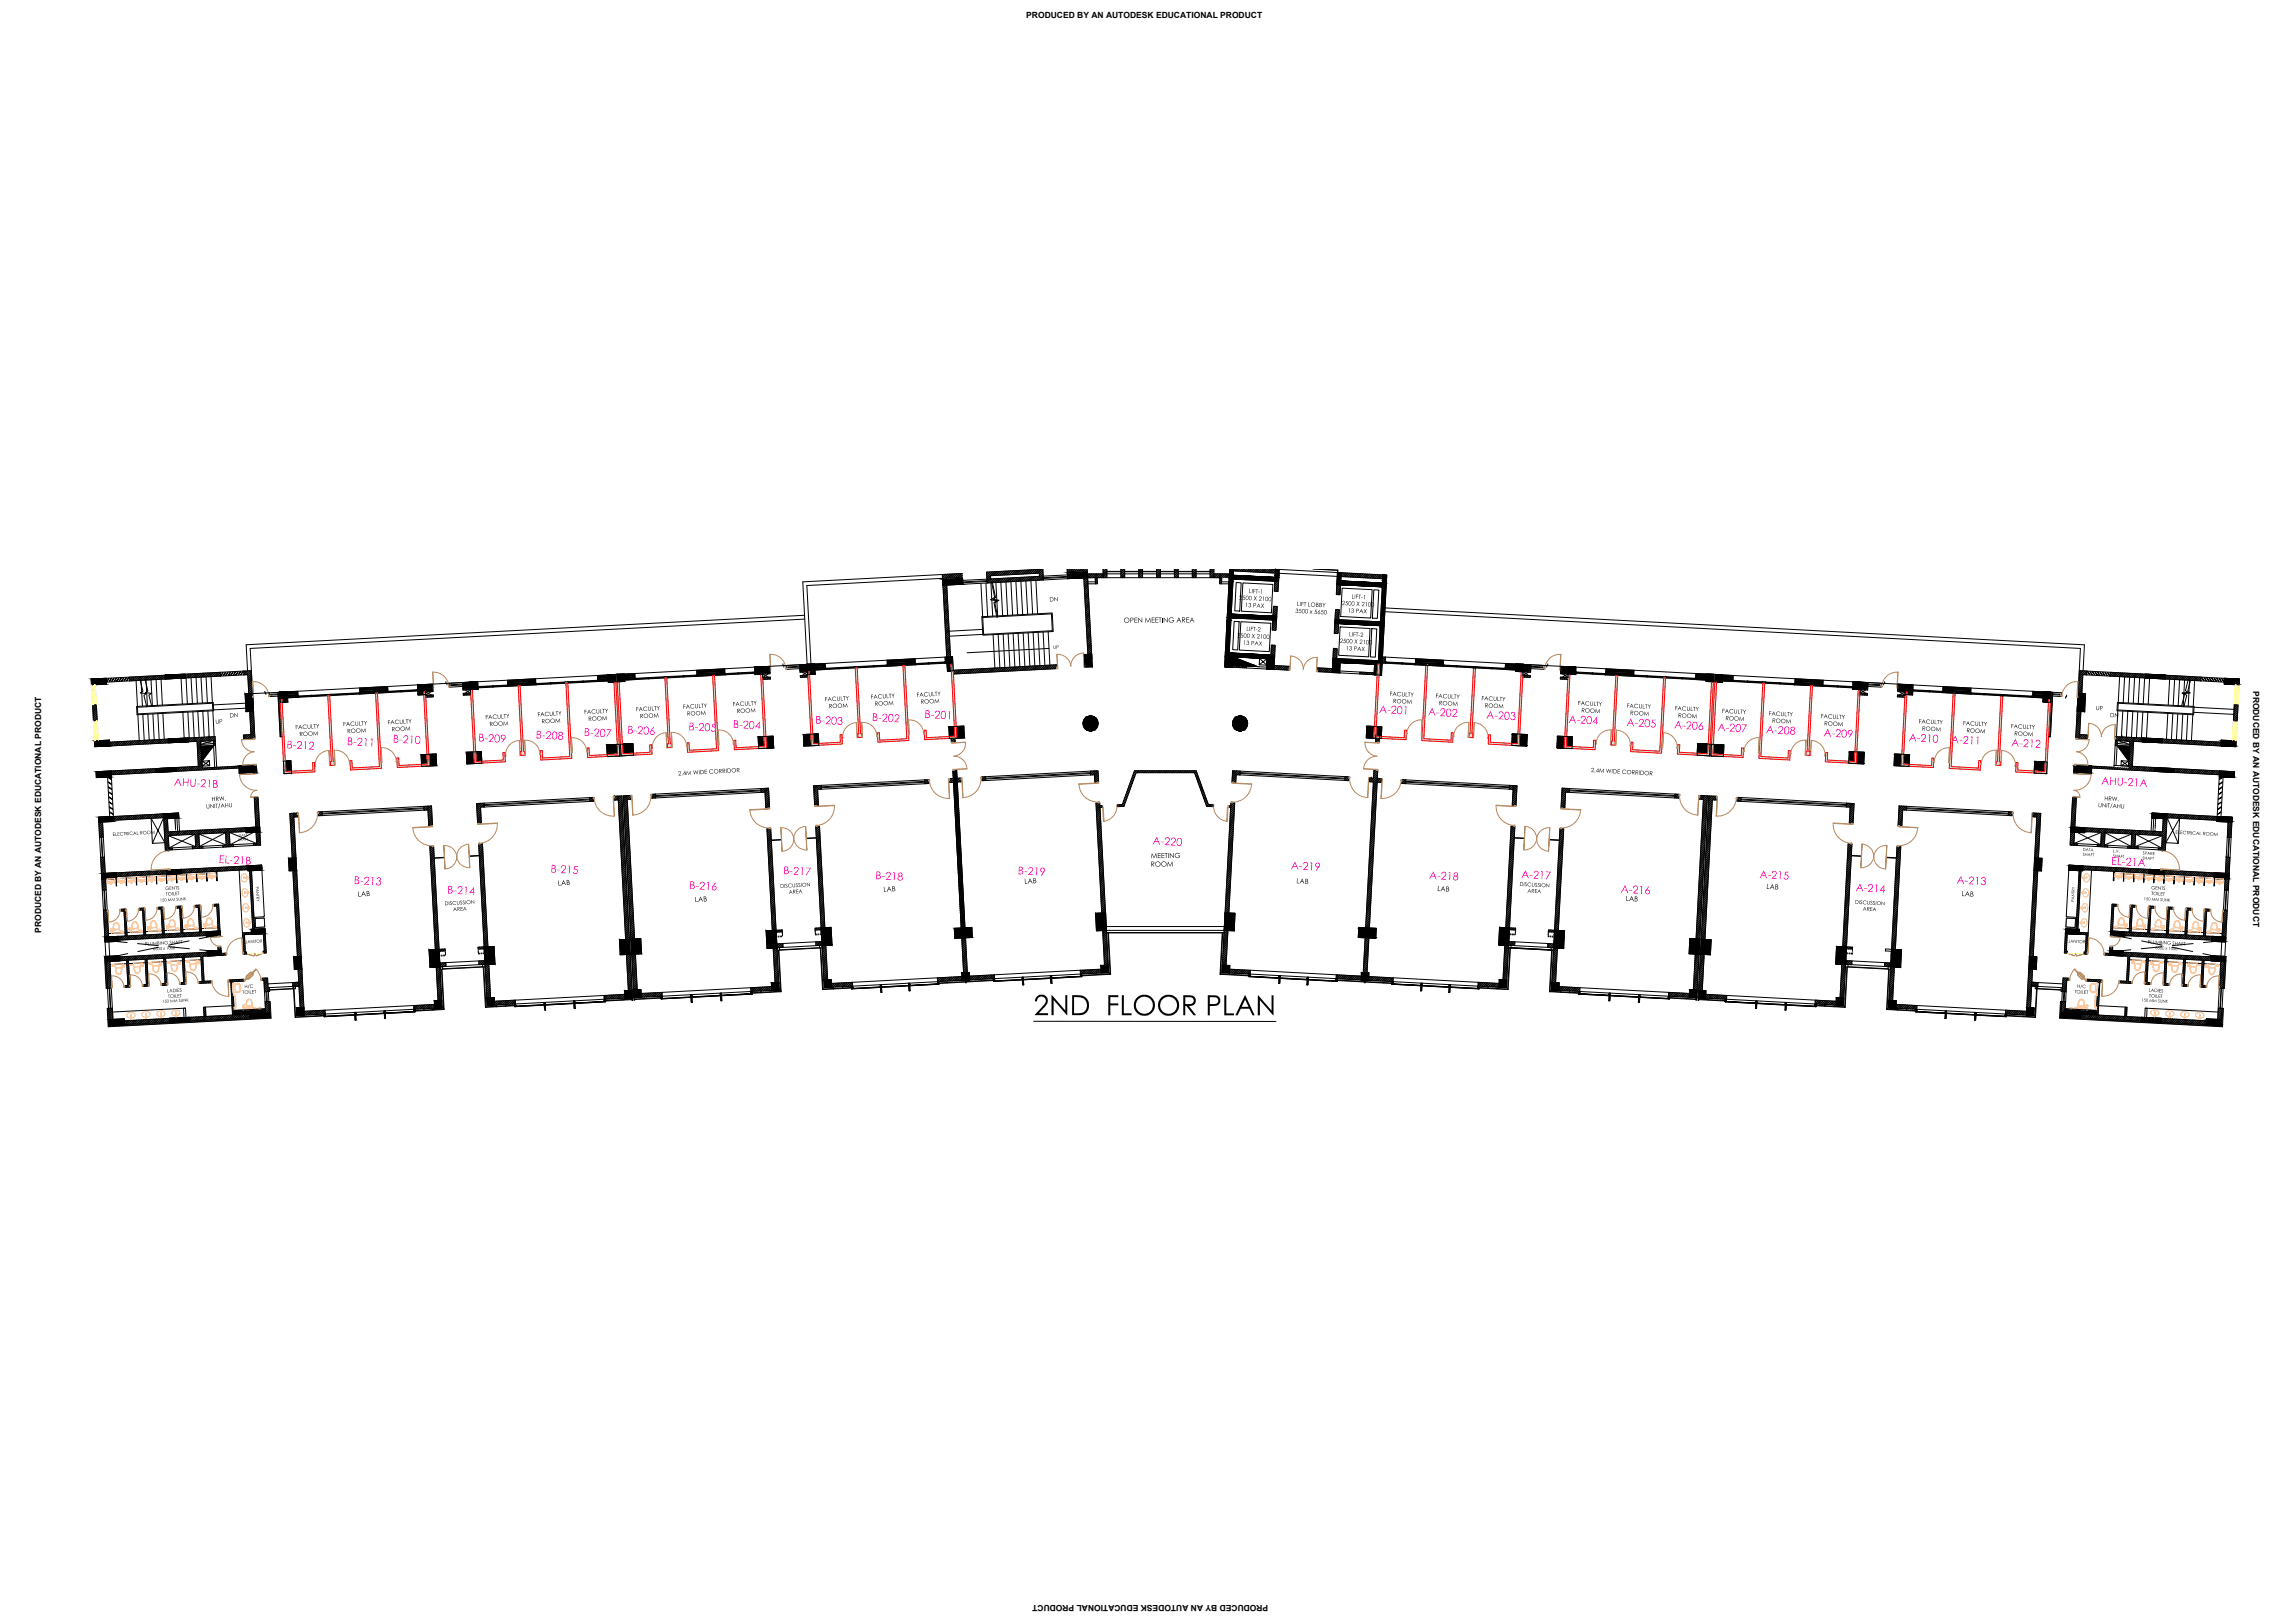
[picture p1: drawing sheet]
<svg xmlns="http://www.w3.org/2000/svg" width="1189mm" height="841mm" viewBox="0 0 1189 841" stroke-linecap="round" stroke-linejoin="round" font-family="sans-serif">
<defs><g id="words">
<g font-size="4.4">
<text x="532" y="9">PRODUCED BY AN AUTODESK EDUCATIONAL PRODUCT</text>
<text x="1168" y="358" transform="rotate(90 1168 358)">PRODUCED BY AN AUTODESK EDUCATIONAL PRODUCT</text>
<text x="21" y="483" transform="rotate(-90 21 483)">PRODUCED BY AN AUTODESK EDUCATIONAL PRODUCT</text>
<text x="657" y="832" transform="rotate(180 657 832)">PRODUCED BY AN AUTODESK EDUCATIONAL PRODUCT</text>
</g>
</g></defs>
<!-- layer: hatch -->
<g fill="none" stroke="#000" stroke-width=".52">
<path d="M489 298h-1M490 298l-2 1M490 300l-1 2M491 298l-3 2M491 298l-2 2M492 297l-3 4M493 297l-2 3M494 297l-2 2M495 297l-2 2M496 297l-2 2M497 297l-2 2M498 297l-3 2"/>
<path d="M498 297l-2 2M499 297l-2 2M499 298l-2 2M499 299l-2 2M499 299l-4 4M512 296l-1 1M513 296l-2 2M513 299l-2 1M513 299l-2 2M513 300l-2 2M514 300l-2 2M514 296l-3 3"/>
<path d="M515 300l-2 2M515 296l-4 4M516 296l-2 2M516 300l-2 2M517 300l-2 2M517 296l-2 2M518 296l-2 2M518 300l-2 2M519 300l-2 2M519 296l-2 2M520 300l-2 2M520 296l-2 2"/>
<path d="M521 296l-3 2M521 300l-2 2M521 296l-2 2M522 296l-2 2M522 300l-2 2M523 296l-3 2M523 300l-2 2M523 296l-2 2M524 299l-3 3M524 296l-2 2M524 299l-2 3M525 299l-2 3"/>
<path d="M525 296l-2 2M525 299l-2 2M526 299l-2 2M526 296l-2 2M527 296l-3 2M527 299l-2 2M527 296l-2 2M528 299l-3 2M528 296l-2 2M528 299l-2 2M529 296l-3 2M529 299l-2 2"/>
<path d="M529 296l-2 2M530 299l-3 2M530 296l-2 2M530 299l-2 2M530 295l-2 3M531 299l-2 2M531 295l-2 3M532 299l-2 2M532 295l-2 2M533 295l-2 2M533 299l-2 2M534 299l-2 2"/>
<path d="M534 295l-2 2M535 295l-2 2M535 299l-2 2M536 299l-2 2M536 295l-2 2M537 299l-2 2M537 295l-2 2M538 299l-2 2M538 295l-2 2M539 295l-2 2M540 295l-2 2M540 295l-1 2"/>
<path d="M540 296l-1 1M541 296l-2 2M541 297l-2 1M541 297l-4 4M541 298l-3 3M541 299l-2 2M541 299l-1 2M541 300l-1 1M553 295h.1M554 295l-1 1M555 295l-2 2M555 297l-2 1"/>
<path d="M555 297l-2 2M555 298l-2 2M556 295l-3 2M556 295l-3 3M556 298l-2 2M557 298l-2 2M557 295l-2 1M557 295l-1 1M558 298l-2 2M558 295l-1 1M559 298l-2 2M559 295l-1 1"/>
<path d="M560 298l-2 2M560 295l-1 1M561 295l-1 1M561 297l-2 3M562 295l-1 1M563 295l-2 1M563 295l-4 5M563 295l-1 2M563 296l-3 4M563 297l-2 2M564 298l-2 2M564 299l-2 2"/>
<path d="M564 300h.1M564 300l-2 2M564 297l-3 2M565 297l-1 1M565 297l-1 2M566 297l-2 2M567 297l-2 2M568 297l-2 2M569 297l-3 2M569 300h-1M569 297l-2 2M570 297l-2 2"/>
<path d="M571 297l-3 3M571 297l-2 2M572 295h.1M572 295v1M573 295l-1 1M573 295l-1 2M574 295l-4 4M574 297l-3 2M574 298l-2 1M574 299h-1M574 296l-4 3M574 299h.1"/>
<path d="M581 295h.1M582 295l-1 1M583 295l-2 2M583 296l-2 2M583 298l-2 1M583 297l-2 2M583 298l-1 1M583 299h-1M583 299h.1M590 295h.1M591 295l-1 1M592 295l-2 1"/>
<path d="M592 295l-2 2M592 296l-2 2M592 297l-2 2M592 299h-1M592 298l-1 1M592 299h.1M600 295h-1M600 295l-1 1M601 295l-2 1M601 295l-2 2M601 296l-2 2M601 297l-2 2"/>
<path d="M601 298l-1 1M601 299h.1M609 295h.1M609 295v1M610 295l-1 1M611 295l-2 2M611 296l-2 2M611 297l-2 2M611 298l-1 1M611 298l-2 1M611 299h-1M619 295l-1 1"/>
<path d="M620 295l-2 2M620 296l-2 2M620 297l-2 2M620 298l-1 1M620 299h.1M620 299h-1M628 295h-1M628 295l-1 1M629 295l-2 2M629 296l-2 2M629 297l-2 2M630 297l-2 2"/>
<path d="M631 297l-2 2M632 297l-3 2M632 297l-2 2M633 297l-3 2M633 300l-1 1M634 297l-3 2M634 297l-2 2M635 297l-3 3M636 297l-2 2M637 300h.1M637 299h.1M637 299h-1"/>
<path d="M638 295h-1M639 295l-2 1M639 295l-2 2M639 298h.1M639 297l-1 1M640 295l-5 4M641 295l-1 1M642 295l-2 1M642 295l-1 1M643 295l-1 1M644 295l-2 1M644 295l-1 1"/>
<path d="M645 295l-2 1M645 295l-1 1M646 295l-1 1M647 295l-1 1M648 295l-2 1M648 295l-1 1M649 295l-2 1M650 295l-2 1M651 295l-2 1M651 295l-1 1M652 295l-2 1M652 295l-1 1"/>
<path d="M653 295l-2 1M654 295l-2 2M654 295l-1 2M655 295l-2 2M656 295l-2 2M657 295l-2 2M658 295l-2 2M659 295l-3 2M659 295l-2 2M660 295l-2 2M661 295l-2 2M661 297h.1"/>
<path d="M661 296l-2 1M661 296l-1 1M696 297l-1 1M697 297l-2 2M698 297l-2 2M699 297l-3 2M699 297l-2 2M700 297l-2 2M701 297l-3 2M701 297l-2 2M702 297l-2 2M703 297l-2 2"/>
<path d="M704 297l-2 2M705 297l-2 2M706 297l-2 2M707 297l-3 2M707 297l-2 2M708 297l-2 2M709 297l-3 2M709 298l-2 1M710 298l-2 1M711 298l-2 2M712 298l-2 2M713 298l-2 2"/>
<path d="M714 298l-2 2M715 298l-3 2M715 298l-2 2M716 298l-2 2M717 298l-3 2M717 298l-2 2M718 298l-2 2M719 300l-2 2M719 299l-2 2M719 298l-2 2M719 299l-2 1M489 303h.1"/>
<path d="M489 303v1M491 300l-2 2M491 301l-2 2M491 304l-2 2M491 305l-2 2M491 306l-2 2M491 307l-2 2M491 308l-2 2M491 309l-2 2M491 310l-2 2M491 311l-2 1M491 311l-2 2"/>
<path d="M491 312l-2 2M491 313l-2 2M491 314l-2 2M491 315l-2 1M491 315l-2 2M491 316l-2 2M491 317l-2 2M491 318l-1 2M491 319l-1 2M492 319l-2 2M492 320l-2 2M492 301l-3 3"/>
<path d="M492 301l-3 4M493 301l-2 2M494 301l-2 2M495 301l-2 2M496 301l-2 2M497 301l-2 2M499 300l-3 3M499 301l-2 2M499 301l-1 2M499 303h.1M499 302l-1 1M564 301l-2 1"/>
<path d="M564 301l-2 2M564 301h.1M564 302l-2 2M564 302h.1M564 303l-2 2M564 304l-2 2M564 305l-2 2M564 306l-2 2M564 307l-2 2M564 309l-2 1M564 308l-2 2M564 309l-2 2"/>
<path d="M564 310l-2 2M564 311l-2 2M564 313l-2 1M564 312l-2 2M564 313l-2 2M564 314l-1 1M564 314l-1 2M564 315l-1 2M565 315l-2 2M565 316l-2 2M565 317l-2 2M565 318l-2 2"/>
<path d="M565 319l-2 2M569 301h-1M569 300l-1 1M569 301l-1 1M569 302l-1 1M569 302h-1M633 302v1M633 301l-1 1M637 302h.1M637 301h.1M660 314h.1M661 301h.1"/>
<path d="M661 314l-1 1M661 301v1M662 319h.1M662 319h-1M662 318l-2 1M662 317l-2 2M662 315l-2 2M662 316l-2 2M662 301l-1 1M662 314l-2 2M662 301l-1 2M662 306h.1"/>
<path d="M662 305l-1 1M662 306h-1M662 304l-2 2M663 303l-3 2M663 302l-2 2M663 302l-3 2M692 316h.1M693 303h.1M693 316l-1 1M694 319l-2 2M694 320l-2 1M694 303l-1 1"/>
<path d="M694 319l-2 1M694 318l-2 2M694 317l-2 2M694 316l-2 2M695 308h-1M695 307l-2 1M695 306l-2 1M695 306l-2 2M695 305l-2 2M695 304l-2 2M695 303l-2 2M718 302h.1"/>
<path d="M719 302h-1M719 301l-2 1M492 321l-2 2M492 322l-2 2M492 323l-2 1M492 323l-2 2M492 324l-2 1M492 324l-2 2M492 325l-2 2M492 326l-2 2M492 327l-2 2M492 328l-2 1"/>
<path d="M492 328l-2 2M492 329l-2 2M492 330l-2 2M492 331l-2 2M492 332l-2 2M492 333l-2 2M492 334l-2 2M492 335l-2 2M492 336l-1 1M492 336l-1 2M492 337l-1 2M492 338l-1 2"/>
<path d="M493 338l-3 3M493 339l-3 3M493 340l-2 1M493 340l-3 3M565 320l-2 2M565 321l-2 1M565 321l-2 2M565 322l-2 1M565 322l-2 2M565 323l-2 2M565 324l-2 2M565 325l-2 2"/>
<path d="M565 326l-2 1M565 326l-2 2M565 327l-2 2M565 328l-2 2M565 329l-2 2M565 330l-2 2M565 331l-2 2M565 332l-2 2M565 332l-1 2M565 333l-1 2M565 334l-1 1M566 335l-2 2"/>
<path d="M566 334l-2 2M566 336l-2 2M566 337l-2 2M566 338l-2 2M566 338l-2 1M566 339l-2 2M566 340l-2 2M659 334v1M660 334l-1 1M660 321v1M660 334l-1 2M661 340h.1"/>
<path d="M661 321l-1 1M661 339l-1 1M661 338l-2 1M661 334l-2 2M661 337l-2 2M661 336l-2 2M661 335l-2 2M661 326l-1 1M661 326v1M661 321l-2 2M661 325l-1 2M661 325l-2 1"/>
<path d="M661 324l-2 1M661 324l-2 2M661 323l-2 2M662 322l-3 2M662 322l-3 1M691 336h.1M692 336l-1 1M692 323v1M693 323l-1 1M693 336l-2 2M693 340l-1 1M693 339l-2 2"/>
<path d="M693 338l-2 2M693 337l-2 2M693 337l-2 1M693 323l-1 2M693 327v1M693 328h.1M694 327l-2 1M694 326l-3 2M694 325l-2 2M694 324l-2 2M694 323l-2 2M694 321h.1"/>
<path d="M694 321h-1M68 351h-1M68 351l-1 1M69 351l-2 1M69 351l-2 2M70 351l-2 2M71 351l-3 2M72 351l-3 2M72 351l-2 2M73 351l-2 2M74 350l-2 3M75 350l-3 3"/>
<path d="M76 350l-3 3M76 350l-2 3M77 350l-3 2M77 350l-2 2M78 350l-2 2M79 350l-3 2M79 350l-2 2M80 350l-3 2M81 350l-3 2M81 350l-2 2M82 350l-2 2M83 350l-2 2"/>
<path d="M84 350l-3 2M85 350l-3 2M85 350l-2 2M86 350l-3 2M86 350l-2 2M87 350l-2 2M88 350l-2 2M89 350l-3 2M90 350l-3 2M90 350l-2 2M91 350l-2 2M92 350l-2 2"/>
<path d="M93 350l-3 2M94 349l-3 3M94 349l-2 3M95 349l-3 3M95 349l-2 3M96 349l-2 2M97 349l-3 2M97 349l-2 2M98 349l-3 2M99 349l-3 2M99 349l-2 2M100 349l-2 2"/>
<path d="M101 349l-2 2M102 349l-3 2M103 349l-3 2M103 349l-2 2M104 349l-3 2M104 349l-2 2M105 349l-2 2M106 349l-3 2M106 349l-2 2M107 349l-3 2M108 349l-3 2M108 349l-2 2"/>
<path d="M109 349l-2 2M110 349l-2 2M111 349l-3 2M112 349l-3 2M112 349l-2 2M113 348l-3 3M113 348l-2 3M114 348l-2 2M114 349l-2 1M114 349l-1 1M114 350h-1M127 348h-1"/>
<path d="M127 348l-1 1M128 348l-2 1M129 348l-3 2M129 357h.1M130 348l-3 2M130 348l-2 2M130 357l-1 1M130 349l-2 2M130 350l-1 2M130 351l-1 2M131 352l-2 2M131 353l-2 2"/>
<path d="M131 354l-2 1M131 354l-2 2M131 355l-2 2M131 355l-2 1M131 357l-2 1M131 356l-1 1M131 357l-2 2M131 358l-2 2M131 358l-2 1M131 359l-2 1M131 359l-2 2M131 360l-2 1"/>
<path d="M144 359h.1M145 359l-1 1M145 360l-1 1M149 358v1M150 358l-1 1M150 358l-1 2M151 358l-1 2M152 358l-2 2M152 358l-1 2M153 358l-2 2M153 358l-1 2M154 358l-2 2"/>
<path d="M154 358l-1 2M154 359l-2 2M154 360l-1 1M187 356l-1 1M188 356l-2 2M188 358l-1 1M188 358l-1 2M188 356l-1 2M189 356l-2 3M189 358l-2 2M189 358l-1 2M190 356l-2 2"/>
<path d="M190 358l-2 2M190 356l-1 2M190 358l-1 2M191 356l-2 2M191 358l-1 1M191 356l-1 2M192 356l-2 2M192 358l-2 1M192 356l-1 2M192 358l-1 1M193 356l-2 2M193 358l-1 1"/>
<path d="M193 356l-1 2M194 356l-2 1M194 358l-2 1M194 356l-1 1M194 358l-1 1M195 358l-2 1M195 356l-2 1M195 358l-1 1M195 356l-1 1M196 356l-2 1M196 358l-2 1M196 356l-1 1"/>
<path d="M196 358l-1 1M197 358l-2 1M197 356l-1 1M197 358l-1 1M198 356l-2 1M198 358l-2 1M198 356l-1 1M198 358l-1 1M199 358l-2 1M199 356l-1 1M199 358l-1 1M200 356l-2 1"/>
<path d="M200 356l-1 1M201 356l-2 1M201 356l-1 1M201 356l-3 3M201 357l-2 2M201 358l-1 1M201 359h.1M221 355h-1M221 357h-1M221 358h.1M221 355l-1 1M222 357l-2 1"/>
<path d="M222 355l-1 1M222 356l-1 2M223 355l-2 1M223 356l-2 2M223 355l-1 1M223 358h.1M224 355l-2 1M224 355l-1 1M224 355l-3 4M224 356l-3 3M224 356l-1 2M224 356l-2 2"/>
<path d="M224 357l-1 1M224 358h-1M224 358h.1M240 354h.1M240 359h.1M241 359l-1 1M241 354l-1 1M241 357v1M241 355l-1 2M241 357h.1M242 354l-2 1M242 355l-2 2"/>
<path d="M242 359l-1 1M242 354l-2 2M242 355l-2 3M242 357h-1M243 355l-2 2M243 359l-2 1M243 353l-2 2M243 355l-1 2M243 359l-1 1M243 353l-1 2M244 353l-2 2M244 354l-1 1"/>
<path d="M244 355h.1M244 356l-2 1M244 355l-2 2M244 356l-1 1M244 357h-1M244 359l-1 1M263 352v1M264 352l-1 1M264 352l-1 2M265 352l-2 2M265 354l-2 2M265 354l-1 2"/>
<path d="M265 352l-2 3M266 352l-3 3M266 354l-1 2M267 352l-2 2M267 354l-2 2M267 352l-1 2M267 354l-1 1M268 352l-2 2M268 354l-1 1M268 352l-1 2M269 352l-2 2M269 354l-2 1"/>
<path d="M269 352l-1 2M269 354l-1 1M269 352l-1 1M270 354l-2 1M270 352l-1 1M270 354l-1 1M271 352l-2 1M271 354l-2 1M271 352l-1 1M271 354l-1 1M272 354l-2 1M272 352l-2 1"/>
<path d="M272 354l-1 1M272 352l-1 1M273 352l-2 1M273 354l-2 1M273 352l-1 1M273 354l-1 1M274 352l-2 1M274 354l-2 1M274 352l-1 1M274 354l-1 1M275 352l-2 1M275 354l-2 1"/>
<path d="M275 352l-1 1M275 354l-1 1M276 354l-2 1M276 352l-1 1M276 354l-1 1M277 352l-2 1M277 352l-1 1M278 352l-2 1M278 352l-3 3M278 353l-3 2M278 353l-2 2M278 354l-1 1"/>
<path d="M278 355h-1M310 350h.1M310 350v1M311 350l-1 1M311 351l-1 2M311 352l-1 1M311 350l-1 2M312 350l-2 2M312 352l-1 1M313 350l-2 1M313 352l-2 1M313 350l-1 1"/>
<path d="M313 352l-1 1M314 352l-2 1M314 350l-2 1M314 352l-1 1M314 350l-1 1M315 350l-2 1M315 352l-2 1M315 350l-1 1M315 352l-1 1M316 350l-2 1M316 352l-1 1M316 350l-1 1"/>
<path d="M317 350l-2 1M317 350l-1 1M317 352l-2 1M317 351h.1M317 352l-1 1M317 353h.1M324 349h-1M324 351h-1M324 349l-1 1M324 351l-1 1M325 349l-2 2M325 351l-2 1"/>
<path d="M325 349l-1 2M325 351l-1 1M326 349l-2 2M326 351l-2 1M326 349l-1 2M326 351l-1 1M326 349l-1 1M327 349l-2 1M327 351l-2 1M327 349l-1 1M327 351l-1 1M328 349l-2 1"/>
<path d="M328 351l-2 1M328 349l-1 1M329 349l-2 1M329 349l-1 1M329 350l-1 1M329 350l-2 2M329 351l-2 1M329 351l-1 1M329 352h.1M361 347v1M362 347l-1 1M362 349l-1 1"/>
<path d="M363 347l-2 2M363 349l-2 1M363 349l-1 1M364 349l-2 1M364 347l-3 3M364 349l-1 1M364 347l-1 2M365 347l-2 2M365 349l-2 1M365 347l-1 1M365 349l-1 1M366 349l-2 1"/>
<path d="M366 347l-1 1M366 349l-1 1M367 347l-2 1M367 349l-2 1M367 347l-1 1M367 349l-1 1M368 349l-2 1M368 347l-1 1M368 349l-1 1M369 347l-2 1M369 349l-2 1M369 347l-1 1"/>
<path d="M369 349l-1 1M370 347l-2 1M370 349l-2 1M370 347l-1 1M370 349l-1 1M371 347l-2 1M371 349l-2 1M371 347l-1 1M371 349l-1 1M372 347l-2 1M372 349l-2 1M372 347l-1 1"/>
<path d="M372 349l-1 1M373 347l-2 1M373 349l-2 1M373 347l-1 1M373 349l-1 1M374 347l-2 1M374 349l-2 1M374 347l-1 1M374 349l-1 1M375 347l-2 1M375 347l-1 1M376 347l-2 1"/>
<path d="M376 347l-3 3M376 348l-3 2M376 348l-2 2M376 349l-1 1M395 345v1M395 347v1M396 345l-1 1M396 347l-1 1M396 351l-1 1M396 345l-1 2M397 345l-2 2M397 347l-2 2"/>
<path d="M397 345l-1 2M397 351l-1 1M398 351l-2 1M398 345l-2 2M398 349h.1M398 345l-1 2M398 351l-1 1M399 345l-2 2M399 351l-1 1M399 345l-1 2M399 346l-1 1M399 346l-3 3"/>
<path d="M399 347l-3 2M399 348l-2 1M399 347l-1 2M399 348l-1 1M399 348h-1M399 349h-1M399 351v1M399 352h.1M415 348h.1M415 344l-1 1M415 350h.1M416 344l-2 1"/>
<path d="M416 350l-1 1M416 348h-1M416 346l-1 1M416 344l-2 2M416 346l-1 2M416 344l-1 2M417 347l-1 1M417 344l-2 3M417 346l-2 2M417 350l-1 1M417 346l-1 2M418 344l-2 2"/>
<path d="M418 346l-2 2M418 350l-1 1M418 344l-1 2M418 346l-1 2M418 345l-1 1M418 345v1M418 346l-1 1M418 347l-1 1M418 347h.1M418 348h.1M419 348h-1M419 350l-1 1"/>
<path d="M422 344h.1M422 346h.1M423 344l-1 1M423 346l-1 1M424 344l-2 1M424 346l-2 1M424 344l-1 1M424 346l-1 1M425 344l-2 1M425 346l-2 1M425 344l-1 1M425 346l-1 1"/>
<path d="M426 344l-2 1M426 346l-2 1M426 344l-1 1M426 346l-1 1M427 344l-2 1M427 344l-1 1M428 344l-2 1M428 344l-3 3M428 345l-3 2M428 345l-2 2M428 346l-2 1M428 346l-1 1"/>
<path d="M428 347h.1M460 342h.1M460 342v1M461 342l-1 1M461 344l-1 1M462 342l-2 2M462 344l-2 1M462 344l-1 1M463 342l-2 1M463 344l-2 1M463 342l-1 1M463 344l-1 1"/>
<path d="M464 344l-2 1M464 342l-1 1M464 344l-1 1M465 342l-2 1M465 344l-2 1M465 342l-1 1M465 344l-1 1M466 342l-2 1M466 344l-2 1M466 342l-1 1M466 344l-1 1M467 342l-2 1"/>
<path d="M467 344l-2 1M467 342l-1 1M467 344l-1 1M468 342l-2 1M468 344l-2 1M468 342l-1 1M468 344l-1 1M469 342l-2 1M469 343l-2 2M469 342l-1 1M469 343l-1 2M470 342l-2 1"/>
<path d="M470 343l-2 2M470 342l-1 1M470 343l-1 2M471 342l-2 1M471 343l-2 2M471 341l-1 2M471 343l-1 2M472 341l-2 2M472 343l-2 2M472 341l-1 2M472 343l-1 2M473 341l-2 2"/>
<path d="M473 343l-2 2M473 341l-1 2M474 341l-2 2M474 341l-1 2M474 342l-1 1M474 342l-2 3M474 343l-2 2M474 344l-1 1M474 343l-1 2M474 344v1M474 344h.1M490 341h.1"/>
<path d="M491 341l-1 1M491 342l-1 1M491 343l-1 1M493 341l-3 2M493 341l-3 3M493 342l-2 1M493 343h-1M493 343h.1M494 347h.1M494 347v1M495 347l-1 1M496 347l-2 2"/>
<path d="M497 347l-2 2M498 347l-2 2M499 347l-2 2M500 347l-2 2M501 347l-2 2M502 347l-2 2M503 347l-2 2M504 347l-2 2M505 347l-2 2M506 347l-2 2M507 347l-3 2M507 347l-2 2"/>
<path d="M508 347l-2 2M509 347l-3 2M509 347l-2 2M510 346l-2 3M511 346l-2 3M512 346l-2 2M513 346l-3 2M513 346l-2 2M514 346l-2 2M515 346l-2 2M516 346l-2 2M517 346l-2 2"/>
<path d="M518 346l-2 2M519 346l-2 2M520 346l-2 2M521 346l-2 2M522 346l-2 2M523 346l-2 2M524 346l-2 2M525 346l-2 2M526 346l-3 2M526 346l-2 2M527 346l-2 2M528 345l-2 3"/>
<path d="M529 345l-2 3M530 345l-3 3M530 345l-2 2M531 345l-2 2M532 345l-3 2M532 345l-2 2M533 345l-2 2M534 345l-2 2M535 345l-2 2M536 345l-3 2M536 345l-2 2M537 345l-2 2"/>
<path d="M538 345l-2 2M539 345l-2 2M540 345l-2 2M541 345l-2 2M542 345l-2 2M543 345l-2 2M544 345l-2 2M545 345l-2 2M546 345l-2 2M547 344l-2 3M548 345l-2 2M548 346l-1 1"/>
<path d="M548 346h.1M566 341l-1 1M639 345h.1M639 345v1M640 345l-1 1M641 345l-1 1M642 345l-1 1M643 345l-1 1M644 345l-1 1M645 345l-1 1M646 345l-1 1M661 345h-1"/>
<path d="M661 345l-1 1M662 345l-2 1M662 345l-2 2M663 345l-2 2M664 345l-2 2M665 345l-3 2M665 345l-2 2M666 345l-2 2M667 345l-2 2M668 345l-2 2M668 347h.1M668 346l-1 1"/>
<path d="M683 346h.1M684 346l-1 1M685 346l-2 2M686 346l-2 2M687 346l-2 2M688 346l-2 2M689 346l-3 2M689 346l-2 2M690 346l-2 2M691 346l-2 2M691 348h.1M691 348v1"/>
<path d="M691 347l-1 1M693 341h.1M705 348v1M706 348l-1 1M707 348l-1 1M708 348l-1 1M709 348l-1 1M709 349h-1M710 349h-1M711 349l-1 1M712 349l-2 1M712 349v1"/>
<path d="M712 349l-1 1M717 340l-1 1M718 341l-2 1M718 344h.1M718 343l-1 1M718 342l-1 2M718 341l-2 2M718 342l-2 1M734 341h.1M734 341v1M735 341l-1 1M735 343l-2 1"/>
<path d="M735 341l-1 2M735 343l-1 1M736 343l-2 2M736 341l-2 2M736 343l-1 2M736 341l-3 3M737 341l-2 2M737 343l-2 2M737 342l-2 1M737 343l-1 2M737 342l-1 1M738 343l-2 2"/>
<path d="M738 342l-2 1M738 343l-1 2M738 342l-1 1M739 342l-2 1M739 343l-2 2M739 344l-1 1M739 342l-1 1M740 344l-2 1M740 342l-2 1M740 344l-1 1M740 342l-1 1M741 342l-2 1"/>
<path d="M741 344l-2 1M741 342l-1 1M741 344l-1 1M742 344l-2 1M742 342l-2 1M742 344l-1 1M742 342l-1 1M743 342l-2 1M743 344l-2 1M743 342l-1 1M743 344l-1 1M744 344l-2 1"/>
<path d="M744 342l-2 1M744 344l-1 1M744 342l-1 1M745 344l-2 1M745 342l-2 1M745 342l-1 1M745 344l-1 1M746 344l-2 1M746 342l-2 1M746 344l-1 1M746 342l-1 1M747 344l-2 1"/>
<path d="M747 342l-2 1M747 342l-1 1M748 342l-2 1M748 345h-1M748 345h.1M748 344l-1 1M748 343l-2 2M748 344l-2 1M748 343l-1 1M748 343l-3 2M748 342l-1 1M781 344h-1"/>
<path d="M781 344l-1 1M781 346l-1 1M782 346l-2 1M782 344l-2 1M782 346l-1 1M782 344l-2 2M783 344l-3 2M783 346l-2 1M783 346l-1 1M783 344l-1 1M784 346l-2 1M784 344l-2 1"/>
<path d="M784 346l-1 1M784 344l-1 1M785 344l-2 1M785 346l-2 1M785 346l-1 1M785 344l-1 1M786 346l-2 1M786 346l-1 1M786 347h-1M786 344l-2 1M786 345h-1M786 345h.1"/>
<path d="M786 344l-1 1M790 350h-1M790 344h.1M790 346l-1 1M790 350l-1 1M790 344v1M791 346l-2 1M791 350l-1 1M791 344l-1 2M791 346l-2 2M792 344l-2 2M792 346l-2 1"/>
<path d="M792 350l-1 1M792 344l-1 2M793 344l-2 2M793 344l-1 2M793 350l-1 1M793 348h.1M793 347l-1 1M793 347v1M793 346l-2 2M793 345l-3 3M809 345h.1M809 351h.1"/>
<path d="M809 345v1M809 348v1M809 351v1M810 345l-1 1M810 349h-1M810 345l-1 2M810 347l-1 1M810 349h.1M810 351l-1 1M811 349h-1M811 351l-1 1M811 345l-2 2"/>
<path d="M811 347l-1 1M811 345l-2 3M811 347l-1 2M812 345l-3 3M812 347l-2 2M812 349h-1M812 351l-1 1M812 345l-1 2M812 347l-1 2M812 349h.1M813 351l-1 1M813 345l-2 2"/>
<path d="M813 349h-1M813 347l-2 2M813 348v1M813 348l-1 1M813 346l-1 1M833 347h-1M833 347l-1 1M833 348l-1 1M834 348l-2 2M834 347l-2 1M834 349l-1 1M835 347l-3 2"/>
<path d="M835 349l-2 1M835 349l-1 1M835 347l-1 1M836 349l-2 1M836 347l-2 1M836 349l-1 1M836 347l-1 1M837 347l-2 1M837 349l-2 1M837 347l-1 1M837 349l-1 1M838 349l-2 1"/>
<path d="M838 347l-2 1M838 349l-1 1M838 347l-1 1M839 349l-2 1M839 347l-2 1M839 347l-1 1M839 349l-1 1M840 349l-2 1M840 347l-2 1M840 349l-1 1M840 347l-1 1M841 349l-2 1"/>
<path d="M841 347l-2 1M841 347l-1 1M841 349l-1 1M842 349l-2 1M842 347l-2 1M842 349l-1 1M842 347l-1 1M843 349l-2 1M843 347l-2 1M843 347l-1 1M843 349l-1 1M844 349l-2 1"/>
<path d="M844 347l-2 1M844 349l-1 1M844 347l-1 1M845 349l-2 1M845 347l-2 1M845 347l-1 1M846 347l-2 1M846 347l-1 2M847 349l-2 1M847 350h-1M847 347l-2 2M847 348l-3 2"/>
<path d="M847 348l-2 1M879 349h.1M880 349l-1 1M880 351l-1 1M881 349l-2 2M881 351l-2 1M881 351l-1 1M882 351l-2 1M882 349l-2 1M882 351l-1 1M882 349l-1 1M883 349l-2 1"/>
<path d="M883 351l-2 1M883 349l-1 1M883 351l-1 1M884 351l-2 1M884 349l-2 1M884 351l-1 1M884 349l-1 1M884 352h.1M884 352h-1M884 350v1M884 349l-1 2M891 352h.1"/>
<path d="M891 350h.1M892 350h-1M892 352h-1M892 350l-1 1M892 352l-1 1M893 350l-1 1M893 352l-1 1M894 350l-2 1M894 352l-2 1M894 350l-1 1M894 352l-1 1M895 350l-2 1"/>
<path d="M895 352l-2 1M895 350l-1 1M895 352l-1 1M896 350l-2 1M896 352l-1 1M896 350l-1 1M897 352l-2 1M897 350l-1 1M898 350l-2 1M898 350l-1 1M898 352l-1 1M898 353h.1"/>
<path d="M898 351l-2 2M898 350l-2 3M931 352h-1M931 352l-1 1M932 353l-2 2M932 352l-2 1M932 354l-2 1M932 352l-2 2M932 354l-1 1M933 352l-3 2M933 354l-1 1M933 352l-1 1"/>
<path d="M934 354l-2 1M934 352l-1 1M934 354l-1 1M935 352l-2 1M935 354l-2 1M935 352l-1 1M935 354l-1 1M936 352l-2 1M936 354l-2 1M936 352l-1 1M936 354l-1 1M937 352l-1 1"/>
<path d="M937 354l-1 1M938 352l-1 1M938 354l-1 1M939 352l-2 1M939 354l-2 1M939 352l-1 1M939 354l-1 1M940 352l-2 1M940 354l-2 1M940 352l-1 1M940 354l-1 1M941 352l-2 1"/>
<path d="M941 354l-1 1M941 352l-1 1M941 352l-1 2M942 354l-2 1M942 352l-1 2M942 354l-1 1M943 352l-2 2M943 354l-2 1M943 352l-1 2M944 352l-2 2M944 352l-1 2M945 356h.1"/>
<path d="M945 355l-1 1M945 352l-3 3M945 354l-2 2M945 354l-1 2M945 353l-3 3M945 353l-3 2M964 359h.1M964 353v1M964 355v1M965 359l-1 1M965 357h-1M965 353l-1 1"/>
<path d="M965 355l-1 1M965 354l-1 1M966 355l-2 2M966 354l-1 1M966 355l-1 2M966 359l-1 1M966 357h-1M967 354l-2 1M967 355l-2 2M967 354l-1 1M967 357h-1M967 359l-1 1"/>
<path d="M967 357h.1M968 354l-2 1M968 360h-1M968 357v1M968 357h.1M968 356l-1 2M968 354l-1 1M968 356l-1 1M968 355l-2 2M968 354l-3 3M984 355h.1M984 358h.1"/>
<path d="M985 355l-1 1M985 356l-1 2M985 356l-2 2M986 358h-1M986 355l-2 2M986 356l-2 2M986 357l-1 1M987 355l-2 1M987 357l-2 1M987 355l-1 1M987 357l-1 1M987 358v1"/>
<path d="M987 358h.1M987 357l-1 2M987 356h.1M987 355v1M988 355l-2 1M1007 356h.1M1008 356h-1M1008 356l-1 1M1008 358l-1 1M1009 358l-2 1M1009 356l-2 2M1009 358l-1 1"/>
<path d="M1010 358l-2 1M1010 356l-3 2M1010 356l-1 1M1010 358l-1 1M1011 356l-2 1M1011 358l-2 1M1011 358l-1 1M1011 356l-1 1M1012 358l-2 1M1012 356l-2 1M1012 356l-1 1M1012 358l-1 1"/>
<path d="M1013 356l-2 1M1013 358l-2 1M1013 358l-1 1M1013 356l-1 1M1014 358l-2 1M1014 356l-2 1M1014 358l-1 1M1014 356l-1 1M1015 356l-2 1M1015 358l-2 1M1015 358l-1 1M1015 356l-1 1"/>
<path d="M1016 358l-2 1M1016 356l-2 1M1016 358l-1 1M1016 356l-1 1M1017 356l-2 1M1017 358l-2 1M1017 356l-2 2M1017 358l-1 1M1017 356l-1 2M1018 358l-2 1M1018 356l-2 2M1018 358l-1 1"/>
<path d="M1018 356l-1 2M1019 356l-2 2M1019 358l-2 1M1019 358l-1 2M1019 356l-1 2M1020 358l-2 2M1020 356l-2 2M1020 356l-1 2M1021 357l-2 1M1021 359v1M1021 358l-1 2M1021 359l-1 1"/>
<path d="M1021 357l-2 3M1021 357l-1 1M1021 358l-2 2M1054 358h.1M1054 358l-1 1M1055 358l-2 1M1055 360l-2 1M1055 358l-2 2M1056 358l-3 2M1056 358l-3 3M1056 358l-1 2M1057 358l-2 2"/>
<path d="M1057 358l-1 2M1058 358l-2 2M1058 358l-1 2M1059 358l-2 2M1059 360h.1M1059 359l-1 1M1059 359v1M1063 359h.1M1064 359l-1 1M1064 360l-1 1M1078 348h.1M1079 348h-2"/>
<path d="M1079 360l-2 2M1079 359l-2 2M1079 358l-2 2M1079 357l-2 2M1079 357l-2 1M1079 355l-2 2M1079 356l-2 2M1079 354l-2 2M1079 353l-2 2M1079 348l-2 1M1079 352l-2 2M1079 351l-2 2"/>
<path d="M1079 350l-2 2M1080 348l-3 2M1081 348l-4 3M1081 349v1M1082 349l-1 1M1082 348l-5 4M1082 348l-2 2M1094 348v1M1095 348l-1 1M1095 348l-1 2M1096 348l-2 2M1096 349l-2 1"/>
<path d="M1097 349l-2 1M1098 349l-3 1M1098 349l-2 1M1099 349l-2 2M1100 349l-2 2M1101 349l-2 2M1102 349l-2 2M1103 349l-3 2M1103 349l-2 2M1104 349l-2 2M1105 349l-2 2M1106 349l-2 2"/>
<path d="M1107 349l-2 2M1108 349l-2 2M1109 349l-2 2M1110 349l-2 2M1111 349l-3 2M1111 349l-2 2M1112 349l-2 2M1113 349l-2 2M1114 349l-2 2M1115 349l-2 2M1115 350l-2 1M1116 350l-2 1"/>
<path d="M1117 350l-2 1M1117 350l-2 2M1118 350l-2 2M1119 350l-3 2M1119 350l-2 2M1120 350l-2 2M1121 350l-2 2M1122 350l-2 2M1123 350l-2 2M1124 350l-2 2M1125 350l-2 2M1126 350l-2 2"/>
<path d="M1127 350l-3 2M1127 350l-2 2M1128 350l-2 2M1129 350l-3 2M1129 350l-2 2M1130 350l-2 2M1131 350l-2 2M1132 350l-2 2M1133 350l-2 2M1134 350l-2 2M1135 351l-3 1M1135 351l-2 1"/>
<path d="M1136 351l-2 1M1137 351l-3 2M1137 351l-2 2M1138 351l-2 2M1139 351l-2 2M1140 351l-2 2M1141 352l-1 1M1141 353h.1M1141 351l-2 2M1141 352l-2 1M48 365h.1M49 365l-1 1"/>
<path d="M50 365l-2 2M50 366l-2 1M50 366l-2 2M50 367l-2 2M50 368l-2 2M50 369l-2 2M50 370l-2 2M50 371l-2 2M50 372l-1 2M50 373h.1M131 360l-2 2M131 361l-2 2"/>
<path d="M131 362l-2 2M131 363l-2 1M131 363l-2 2M131 364l-2 1M131 364l-2 2M131 365l-2 1M131 365l-2 2M131 366l-2 1M131 366l-2 2M131 367l-2 1M131 367l-2 2M131 368l-2 1"/>
<path d="M131 368l-2 2M131 369l-2 2M131 369l-1 2M131 370l-1 2M132 371l-2 2M132 372l-2 2M132 373l-2 2M132 374l-2 2M132 375l-2 2M132 376l-2 2M132 377l-2 2M132 378l-2 2"/>
<path d="M132 379l-2 1M132 379l-4 4M132 380l-4 3M145 361l-1 1M145 362l-1 1M145 363l-1 1M145 364l-1 1M145 365l-1 1M145 366l-1 1M145 367l-1 1M145 368v1M146 369l-1 1"/>
<path d="M146 370h-1M146 370l-1 1M146 371h-1M146 372h-1M146 371l-1 1M146 373h-1M146 372l-1 1M146 373l-1 1M146 374l-1 1M146 375l-1 1M146 376l-1 1M146 378h-1"/>
<path d="M146 377l-1 1M146 378l-1 1M146 379l-1 1M146 379h-1M146 380h-1M146 380l-1 1M149 360h.1M149 360v1M150 360l-1 1M150 360l-1 2M151 360l-2 2M151 360l-1 2"/>
<path d="M152 360l-2 2M152 360l-1 2M153 360l-2 1M154 361h.1M221 360h.1M221 360v1M222 360l-1 1M223 360l-2 1M223 360l-1 1M224 360l-1 1M225 360l-1 1M225 361h-1"/>
<path d="M968 360h.1M983 360h.1M984 360l-1 1M985 360l-1 1M986 360l-1 1M987 360l-1 1M987 361h.1M1055 360l-1 1M1056 360l-2 1M1056 360l-1 1M1057 360l-2 1M1057 360l-1 1"/>
<path d="M1058 360l-2 1M1058 360l-2 2M1058 360l-1 2M1059 360l-2 2M1059 361l-1 1M1059 362h.1M1059 360l-1 2M1063 379l-1 1M1063 380l-1 1M1063 378l-1 1M1063 377l-1 1M1063 377h-1"/>
<path d="M1063 375l-1 1M1063 376l-1 1M1063 374l-1 1M1063 373l-1 1M1063 372l-1 1M1063 371l-1 1M1063 370l-1 1M1063 369l-1 1M1063 368l-1 1M1063 367l-1 1M1063 366l-1 1M1064 365l-2 1"/>
<path d="M1064 364l-1 1M1064 363l-1 1M1064 362l-1 1M1064 361l-1 1M1078 380l-2 2M1078 379l-2 2M1078 378l-2 2M1078 378l-2 1M1078 377l-2 2M1078 376l-2 2M1078 375l-2 2M1078 374l-2 2"/>
<path d="M1078 373l-2 2M1078 373l-2 1M1078 372l-2 2M1078 371l-2 2M1078 370l-2 2M1078 369l-2 2M1078 368l-2 2M1079 367l-3 2M1079 366l-2 2M1079 366l-3 2M1079 365l-2 2M1079 365l-2 1"/>
<path d="M1079 364l-2 2M1079 363l-2 2M1079 362l-2 2M1079 361l-2 2M1079 361h.1M1158 365h.1M1158 365v1M1159 365l-1 1M1159 365l-1 2M1159 373v1M1160 372l-2 2M1160 372l-2 1"/>
<path d="M1160 371l-3 2M1160 370l-2 2M1160 371l-2 1M1160 369l-2 2M1160 368l-2 2M1160 367l-2 2M1160 366l-2 2M1160 366l-2 1M57 385h.1M58 399v1M58 384l-1 2M59 399l-1 1"/>
<path d="M59 384l-2 2M59 399l-1 2M60 384l-3 3M60 399l-2 2M60 384l-2 3M61 384l-3 2M61 399l-2 2M61 384l-2 2M62 399l-3 2M62 384l-2 2M62 399l-2 2M63 384l-3 2"/>
<path d="M63 399l-2 2M63 384l-2 2M64 399l-3 2M64 384l-3 2M64 399l-2 2M65 384l-3 2M65 399l-2 2M65 384l-2 2M66 384l-2 2M66 399l-2 2M67 399l-3 2M67 384l-2 2"/>
<path d="M68 399l-3 2M68 384l-3 2M68 399l-2 2M69 384l-3 2M69 399l-2 2M69 384l-2 2M70 384l-3 2M70 399l-2 2M70 384l-2 2M71 399l-3 2M71 384l-2 2M71 399l-2 2"/>
<path d="M72 384l-3 2M72 399l-2 2M72 384l-2 2M73 399l-3 2M73 384l-3 2M73 399l-2 2M74 384l-3 2M74 399l-2 2M74 384l-2 2M75 384l-2 2M75 399l-2 2M76 399l-3 2"/>
<path d="M76 384l-2 2M77 398l-3 3M77 384l-3 2M77 398l-2 3M78 383l-3 3M78 398l-2 3M78 383l-2 3M79 383l-3 3M79 398l-2 2M79 383l-2 3M80 398l-3 2M80 383l-2 2"/>
<path d="M80 398l-2 2M81 383l-3 2M81 398l-2 2M81 383l-2 2M82 398l-3 2M82 383l-3 2M82 398l-2 2M83 383l-3 2M83 398l-2 2M83 383l-2 2M84 383l-2 2M84 398l-2 2"/>
<path d="M85 398l-3 2M85 383l-2 2M86 398l-3 2M86 383l-3 2M86 398l-2 2M87 383l-3 2M87 398l-2 2M87 383l-2 2M88 383l-3 2M88 398l-2 2M88 383l-2 2M89 398l-3 2"/>
<path d="M89 383l-2 2M89 398l-2 2M90 383l-3 2M90 398l-2 2M90 383l-2 2M91 398l-3 2M91 383l-2 2M91 398l-2 2M92 383l-3 2M92 398l-2 2M92 383l-2 2M93 383l-2 2"/>
<path d="M93 398l-2 2M94 398l-3 2M94 383l-2 2M95 398l-3 2M95 383l-3 2M95 398l-2 2M96 383l-3 2M96 397l-2 3M96 382l-2 3M97 382l-3 3M97 397l-2 3M97 382l-2 3"/>
<path d="M98 397l-3 3M98 382l-2 3M98 397l-2 2M99 382l-3 2M99 397l-2 2M99 382l-2 2M100 397l-3 2M100 382l-3 2M100 397l-2 2M101 382l-3 2M101 397l-2 2M101 382l-2 2"/>
<path d="M102 397l-3 2M102 382l-2 2M102 397l-2 2M103 382l-2 2M104 382l-3 2M104 385l-2 1M104 385l-2 2M104 386l-2 1M104 386l-2 2M104 387l-2 1M104 387l-2 2M104 388l-2 1"/>
<path d="M104 388l-2 2M104 389l-2 1M104 389l-2 2M104 390l-1 2M104 391l-1 2M105 392l-2 2M105 393l-2 2M105 382l-3 2M105 394l-2 2M105 395l-2 2M105 395l-5 4M105 396l-4 3"/>
<path d="M105 396l-3 3M105 397l-2 2M105 382l-3 3M105 398l-1 1M106 382l-4 3M106 382l-4 4M106 398l-1 1M107 398l-1 1M107 382l-2 2M108 382l-3 2M108 398l-2 1M108 398l-1 1"/>
<path d="M108 382l-2 2M109 382l-2 2M109 398l-1 1M110 382l-3 2M110 398l-1 1M110 382l-2 2M111 398l-2 1M111 384h.1M111 382l-2 2M111 382l-1 2M111 398l-1 1M111 383l-1 1"/>
<path d="M112 383l-1 1M112 384l-1 1M112 385l-1 1M112 386h-1M112 386h.1M112 398l-1 1M113 398l-1 1M114 398l-1 1M114 397l-1 2M115 397l-1 1M116 397l-1 1M117 397l-2 1"/>
<path d="M117 397l-1 1M118 397l-1 1M119 397l-1 1M120 397l-2 1M121 397l-2 1M121 397l-1 1M122 397l-1 1M123 397l-1 1M124 397l-1 1M125 397l-1 1M125 398h.1M127 381h-1"/>
<path d="M128 381l-2 1M128 381l-2 2M129 381l-2 2M130 381l-3 2M131 397h.1M132 397h-1M132 380l-3 3M132 381l-2 2M132 381l-1 2M132 382l-1 1M132 382v1M133 397l-2 1"/>
<path d="M133 397l-2 2M133 398l-2 1M133 398l-2 2M133 399l-2 1M133 399l-1 1M133 400h-1M146 381h-1M146 381l-1 1M146 382h.1M493 381h.1M494 381l-1 1M494 399v1"/>
<path d="M495 381l-2 1M495 381l-2 2M495 382l-2 1M495 399l-1 1M495 382l-2 2M495 383l-2 1M495 384h-1M495 383l-1 2M496 399l-2 2M566 400h-1M567 400l-2 1M567 399l-2 2"/>
<path d="M568 399l-2 3M569 399l-3 3M569 400l-2 2M588 399h.1M589 399l-1 2M589 399l-2 2M590 399l-1 1M591 399l-1 1M592 399l-2 1M592 399l-1 1M593 399l-1 1M594 399l-1 1"/>
<path d="M595 399l-1 1M596 399l-1 1M597 399l-1 1M598 399l-1 1M599 399l-1 1M600 399l-1 1M601 399l-1 1M602 399l-1 1M603 399l-2 1M603 399l-1 1M604 399l-1 1M605 399l-2 1"/>
<path d="M605 399l-1 1M606 399l-1 1M607 399l-1 1M608 399l-1 1M609 399l-2 1M609 399l-1 1M610 399l-1 1M611 399l-1 1M612 399l-1 1M613 399l-1 1M614 399l-1 1M615 399l-1 1"/>
<path d="M616 399l-1 1M617 399l-1 1M618 399l-1 1M619 399l-1 1M620 400h-1M620 400l-1 1M639 399h.1M640 399l-1 1M640 399l-1 2M641 399l-2 2M641 400l-2 2M642 400l-3 3"/>
<path d="M643 400l-2 1M713 399l-1 1M714 381h-1M714 399l-2 2M714 381l-1 1M715 381l-2 2M715 384l-1 1M715 384v1M715 383l-1 1M715 383l-2 1M715 382l-2 2M1063 381l-1 1"/>
<path d="M1075 397h.1M1076 397h-1M1077 397l-2 1M1077 400h-1M1077 399l-2 1M1077 398l-2 2M1077 397l-2 2M1078 381l-2 1M1078 381l-2 2M1079 381l-2 2M1080 381l-2 2M1081 381l-2 2"/>
<path d="M1082 381l-3 2M1082 383h-1M1082 381l-2 2M1082 382l-1 1M1083 397h.1M1084 397l-1 1M1085 397l-1 1M1086 397l-1 1M1087 397l-1 1M1088 397l-1 1M1089 397l-1 1M1090 397l-1 1"/>
<path d="M1091 397l-1 1M1092 397l-1 1M1093 397l-1 1M1094 398h-1M1095 398l-1 1M1096 398l-1 1M1096 384h.1M1097 398l-1 1M1097 382h-1M1097 384h-1M1097 386h.1M1097 385l-1 1"/>
<path d="M1098 398l-1 1M1098 382l-2 1M1098 382l-2 2M1099 398l-1 1M1099 382l-2 2M1099 382l-3 3M1100 398l-1 1M1100 382l-2 2M1101 382l-3 2M1101 382l-2 2M1101 398l-1 1M1102 382l-2 2"/>
<path d="M1102 398l-1 1M1103 398l-2 1M1103 382l-2 2M1104 382l-2 2M1105 397l-2 2M1105 396l-3 3M1105 382l-2 2M1105 395l-2 2M1105 396l-2 1M1105 394l-2 2M1105 393l-2 2M1105 392l-2 2"/>
<path d="M1105 391l-2 2M1105 391l-2 1M1105 389l-2 2M1105 390l-2 2M1106 388l-3 2M1106 382l-3 2M1106 388l-3 1M1106 387l-2 2M1106 386l-2 2M1106 385l-2 2M1106 397l-2 2M1106 382l-2 2"/>
<path d="M1107 397l-2 2M1107 382l-3 3M1107 382l-3 4M1108 397l-2 2M1108 382l-4 4M1109 382l-3 2M1109 397l-2 2M1109 382l-2 2M1110 382l-2 2M1110 397l-2 2M1111 382l-2 2M1111 397l-2 2"/>
<path d="M1112 397l-3 2M1112 382l-2 2M1112 397l-2 2M1112 383l-2 1M1113 398l-2 1M1113 383l-2 1M1114 383l-3 1M1114 398l-2 1M1114 383l-2 2M1115 398l-2 2M1115 383l-2 2M1116 398l-2 2"/>
<path d="M1116 383l-2 2M1117 383l-3 2M1117 398l-2 2M1117 383l-2 2M1118 383l-2 2M1118 398l-2 2M1119 383l-2 2M1119 398l-2 2M1120 398l-3 2M1120 383l-2 2M1120 398l-2 2M1121 398l-2 2"/>
<path d="M1121 383l-2 2M1122 383l-3 2M1122 398l-2 2M1122 383l-2 2M1123 398l-2 2M1123 383l-2 2M1124 398l-2 2M1124 383l-2 2M1125 383l-3 2M1125 398l-2 2M1125 383l-2 2M1126 383l-2 2"/>
<path d="M1126 398l-2 2M1127 383l-2 2M1127 398l-2 2M1128 398l-2 2M1128 383l-2 2M1129 398l-2 2M1129 383l-2 2M1130 383l-3 2M1130 398l-2 2M1130 383l-2 2M1131 398l-2 2M1131 384l-2 1"/>
<path d="M1132 399l-2 1M1132 384l-2 1M1133 384l-3 2M1133 399l-2 1M1133 384l-2 2M1134 384l-2 2M1134 399l-2 2M1135 384l-2 2M1135 399l-2 2M1136 399l-2 2M1136 384l-2 2M1137 399l-2 2"/>
<path d="M1137 384l-2 2M1138 384l-3 2M1138 399l-2 2M1138 384l-2 2M1139 399l-2 2M1139 384l-2 2M1140 399l-2 2M1140 384l-2 2M1141 384l-3 2M1141 399l-2 2M1141 384l-2 2M1142 384l-2 2"/>
<path d="M1142 399l-2 2M1143 384l-2 2M1143 399l-2 2M1144 399l-2 2M1144 384l-2 2M1145 399l-2 2M1145 384l-2 2M1146 384l-3 2M1146 399l-2 2M1146 384l-2 2M1147 399l-2 2M1147 384l-2 2"/>
<path d="M1148 399l-2 2M1148 384l-2 2M1149 384l-2 2M1149 399l-2 2M1150 384l-2 2M1150 399l-2 2M1150 385l-2 1M1150 400l-2 1M1151 385l-2 1M1151 386l-1 1M132 413v1M133 413l-1 2"/>
<path d="M134 413l-2 2M134 414l-2 2M134 415l-2 2M134 416l-2 2M134 417l-2 2M134 418l-2 2M134 419l-2 1M134 419l-2 2M134 420l-2 1M220 418h.1M221 418l-1 1M222 418l-2 2"/>
<path d="M223 418l-2 2M224 418l-2 2M224 419l-2 1M224 419l-2 2M224 420l-2 1M248 416l-1 1M249 416l-2 2M249 419l-2 1M249 419l-2 2M249 420l-2 1M250 416l-3 3M251 416l-4 3"/>
<path d="M251 417l-4 3M251 417l-2 1M251 418h-1M251 418h.1M306 413v1M307 413l-1 1M307 413l-1 2M308 414l-2 1M308 415h-1M318 413h.1M319 413h-1M320 413l-2 1"/>
<path d="M321 413l-2 2M321 412l-2 3M322 412l-2 3M322 413l-2 2M322 414l-2 1M322 414l-2 2M322 415l-1 1M322 415l-1 2M322 416l-1 2M323 416l-2 2M323 417l-2 2M323 418l-2 2"/>
<path d="M323 418l-2 1M323 419l-2 1M323 420l-2 1M323 419l-2 2M323 420l-2 2M323 412v1M324 412l-1 1M325 412l-2 2M325 415l-2 2M325 415l-2 1M325 416l-2 1M325 417l-2 1"/>
<path d="M325 416l-2 2M325 418l-2 1M325 417l-2 2M325 418l-2 2M325 419l-2 1M325 419l-2 2M325 420l-2 1M326 412l-3 3M327 412l-4 4M327 413l-2 1M327 414h-1M327 414h.1"/>
<path d="M338 412h.1M339 412l-1 1M340 412l-2 2M340 413l-1 1M340 413h.1M395 409h-1M396 409l-2 1M397 408l-3 2M397 408l-2 3M398 408l-2 3M398 409l-2 2M398 410l-2 2"/>
<path d="M398 410l-1 2M398 411l-1 2M399 412l-2 2M399 413l-2 2M399 414l-2 2M399 415l-2 2M399 416l-2 2M399 417l-2 2M399 418l-1 1M399 419h.1M422 407h.1M422 407v1"/>
<path d="M423 407l-1 1M424 407l-2 2M424 407h.1M424 409l-2 2M424 410l-2 2M424 411l-2 2M424 412l-2 2M424 413l-2 2M424 414l-2 2M424 415l-2 2M424 416l-1 1M424 417h.1"/>
<path d="M425 407l-3 3M426 407l-4 4M426 408l-1 1M426 407l-2 2M426 409h-1M480 404l-1 1M481 404l-2 2M481 405l-1 1M481 405v1M492 403v1M493 403l-1 1M493 403l-1 2"/>
<path d="M494 403l-2 2M494 404l2-1-3 2M494 405h.1M496 400l-2 2M496 401l-2 2M496 402l-2 1M496 402l-4 3M496 403l-2 2M496 406l-2 1M496 405l-2 2M496 406l-2 2M496 407l-2 1"/>
<path d="M496 408l-2 1M496 407l-2 2M496 409l-2 2M496 408l-2 2M496 410l-2 2M496 410l-2 1M496 411l-2 1M496 411l-1 2M496 412l-1 1M496 412l-1 2M497 413l-2 1M497 413l-2 2"/>
<path d="M497 414l-2 1M497 414l-2 2M497 415l-2 1M497 415l-2 2M497 416l-2 1M497 416l-2 2M497 417l-2 1M497 417l-2 2M497 418l-2 2M497 419l-2 2M497 420l-2 2M497 403l-3 3"/>
<path d="M498 403l-4 3M498 404l-1 1M498 404l-2 1M498 405h.1M509 403h.1M510 402l-1 2M511 402l-2 2M511 403l-2 2M511 403l-1 2M511 404h-1M511 404h.1M568 416h.1"/>
<path d="M569 416l-1 1M569 401l-2 1M569 401l-2 2M569 402l-2 1M569 402l-2 2M569 403l-2 2M569 404l-1 1M569 405h.1M570 416l-2 2M570 417l-2 1M570 417l-2 2M570 419l-2 1"/>
<path d="M570 419l-2 2M570 420l-2 1M571 418l-3 2M571 418h-1M579 417h.1M580 417l-1 1M581 417l-2 1M581 417l-1 1M583 417l-1 1M583 416l-2 2M584 415l-2 2M584 414l-2 2"/>
<path d="M584 413l-2 2M584 412l-1 2M585 412l-2 1M585 411l-2 1M585 410l-2 2M586 409l-2 2M586 409l-2 1M586 408l-2 1M586 407l-1 2M587 406l-2 2M587 405l-2 2M587 404l-1 2"/>
<path d="M588 404l-2 1M588 403l-2 1M588 402l-2 2M589 401l-2 2M589 401l-2 1M620 401l-1 1M621 401l-1 1M621 402h-1M621 402l-1 1M621 403l-1 1M621 404v1M622 404l-1 1"/>
<path d="M622 405h-1M622 405l-1 1M622 406h-1M622 406l-1 1M622 406v1M623 407l-1 1M623 408l-1 1M623 409l-1 1M624 410h-1M624 410l-1 1M624 411h-1M624 411l-1 1"/>
<path d="M624 412v1M625 412l-1 1M625 413l-1 1M625 414h-1M625 414l-1 1M625 415v1M626 415l-1 1M626 416h-1M626 416l-1 1M626 417l-1 1M627 417l-1 1M628 417l-1 1"/>
<path d="M629 417l-1 1M637 417v1M638 418h-1M638 416h.1M638 416v1M639 416l-1 1M640 416l-3 2M640 419l-2 2M640 418l-2 2M640 417l-2 2M640 405h.1M640 404v1"/>
<path d="M641 404l-2 1M641 403l-3 2M641 402l-2 2M643 401v1M643 400l-2 2M643 401l-1 1M697 402v1M698 402l-1 1M698 403l-1 1M699 404v1M699 404l-1 1M699 403l-2 1"/>
<path d="M710 403h.1M711 403l-1 1M712 405h-1M713 420l-2 1M713 418l-2 2M713 419l-2 2M713 417l-2 2M713 417l-2 1M713 416l-2 2M713 415l-2 2M713 414l-2 2M713 413l-2 2"/>
<path d="M713 412l-2 2M713 412l-2 1M713 411l-2 2M713 410l-2 2M714 409l-3 2M714 409l-3 1M714 408l-3 2M714 407l-2 2M714 406l-2 2M714 402l-3 3M714 403l-2 2M714 402l-4 3"/>
<path d="M714 401l-4 4M714 400l-2 2M714 401l-2 1M714 403l-2 3M715 403l-3 4M716 403l-4 4M716 405h-1M716 404l-2 1M716 404l-1 1M727 404v1M728 404l-1 2M728 406h.1"/>
<path d="M729 405l-1 1M729 405l-2 1M729 404l-2 2M782 407h.1M783 407l-1 1M784 407l-2 1M784 407l-2 2M785 407l-2 2M786 417h-1M786 416l-2 1M786 407l-2 2M786 414l-2 2"/>
<path d="M786 415l-2 2M786 413l-2 2M786 412l-2 2M786 411l-2 2M786 410l-2 2M786 409l-2 2M786 408l-2 2M786 408l-2 1M810 408v1M811 408l-2 1M811 408l-2 2M811 418l-1 1"/>
<path d="M811 417l-2 2M811 416l-2 2M811 415l-2 2M811 414l-2 2M811 413l-2 2M811 412l-2 2M811 413l-2 1M811 411l-2 2M812 408l-3 3M812 409l-3 2M813 409l-4 3M813 410v1"/>
<path d="M813 409l-1 2M813 410l-1 1M869 411l-1 1M869 412h-1M870 412l-2 1M870 414h.1M870 413l-1 1M870 412l-1 2M881 412h.1M882 412l-1 1M882 412l-1 2M883 412l-2 2"/>
<path d="M884 412l-2 2M884 419l-2 2M885 418l-3 2M885 412l-2 2M885 417l-2 2M885 416l-2 2M885 416l-2 1M885 414l-2 2M885 415l-2 2M885 413l-2 2M885 413l-2 1M886 412v1"/>
<path d="M887 413l-2 1M887 420l-2 2M887 419l-2 2M887 418l-2 2M887 418l-2 1M887 417l-2 2M887 416l-2 2M887 415l-2 2M887 415l-2 1M888 413l-3 2M889 413l-4 3M889 415h.1"/>
<path d="M889 414v1M889 413l-1 2M890 413l-2 1M901 413l-1 1M902 413l-2 2M902 415h.1M902 414l-1 1M957 416h.1M958 416l-1 1M958 416l-1 2M959 416l-2 2M959 416h.1"/>
<path d="M960 416l-2 2M961 416l-3 2M961 419l-2 2M961 418l-2 2M961 417l-2 2M984 418h.1M985 418h-1M985 418l-1 1M986 418l-2 1M987 418l-3 2M988 418l-4 3M988 420h.1"/>
<path d="M988 418l-1 2M988 419l-1 1M1074 413h.1M1075 413l-1 1M1075 413l-1 2M1076 419l-2 2M1076 420l-2 1M1076 418l-2 2M1076 417l-2 2M1076 416l-2 2M1076 415l-2 2M1076 414l-2 2"/>
<path d="M1076 413l-2 2M1077 400l-1 1M1150 400l-1 1M1150 401h.1M52 423l-1 1M53 423l-2 2M53 426l-2 1M53 426l-2 2M53 427l-2 1M53 427l-2 2M53 428l-2 1M53 428l-2 2"/>
<path d="M53 429l-2 1M53 429l-2 2M53 430l-2 1M53 430l-2 2M53 431l-1 1M53 431l-1 2M53 432l-1 1M53 432l-1 2M54 433l-1 1M54 433l-2 1M54 423l-3 3M55 423l-4 4"/>
<path d="M56 423l-3 2M56 423l-2 2M57 423l-2 2M58 423l-2 2M59 423l-3 2M59 423l-2 2M60 423l-2 2M61 423l-3 2M61 423l-2 2M62 423l-2 2M63 423l-2 2M64 423l-3 2"/>
<path d="M65 423l-3 2M65 423l-2 2M66 423l-2 2M67 423l-2 2M68 423l-3 2M68 423l-2 2M69 423l-2 2M70 423l-3 2M70 423l-2 2M71 422l-2 3M72 422l-2 2M73 422l-3 2"/>
<path d="M74 422l-3 2M74 422l-2 2M75 422l-2 2M76 422l-2 2M77 422l-3 2M77 422l-2 2M78 422l-2 2M79 422l-3 2M79 422l-2 2M80 422l-2 2M81 422l-3 2M81 422l-2 2"/>
<path d="M82 422l-3 2M83 422l-3 2M83 422l-2 2M84 422l-2 2M85 422l-2 2M86 422l-3 2M87 422l-3 2M87 424l-2 2M87 425l-2 1M87 425l-2 2M87 426l-2 1M87 426l-2 2"/>
<path d="M87 422l-2 2M87 427l-2 1M87 427l-2 2M87 428l-2 2M87 428l-2 1M87 429l-2 2M87 430l-2 2M87 431l-2 2M87 433l-2 2M87 434l-2 2M87 435l-2 2M87 436l-2 2"/>
<path d="M87 436l-1 2M87 437l-1 2M88 438l-2 2M88 439l-2 1M88 439l-2 2M88 440h-1M88 422l-3 2M88 439v1M88 431l-3 3M88 422l-3 3M89 439l-2 1M89 431l-4 3"/>
<path d="M89 421l-4 4M89 439l-1 1M89 440h.1M90 431l-5 4M90 421l-3 3M90 431l-2 2M90 421l-2 3M91 424h.1M91 425h.1M91 426h.1M91 427h.1M91 431l-3 2"/>
<path d="M91 421l-3 3M91 428h.1M91 429h.1M91 430h.1M91 431h.1M91 431l-2 2M92 421l-3 2M92 431l-2 2M92 421l-2 2M93 422l-2 1M93 431l-3 2M93 422l-2 2"/>
<path d="M93 423l-2 1M93 423l-1 1M93 424h-1M93 431l-2 2M94 431l-3 2M95 431l-3 2M95 431l-2 2M96 431l-2 2M97 431l-2 2M98 430l-3 3M99 430l-3 3M99 430l-2 3"/>
<path d="M100 430l-3 2M100 439h.1M100 430l-2 2M101 439l-1 1M101 430l-2 2M101 439v1M102 430l-3 2M102 430l-2 2M103 430l-3 2M103 433l-2 2M103 434l-2 2M103 435l-2 2"/>
<path d="M103 436l-2 2M103 437l-3 3M103 437l-2 2M103 438l-1 2M103 439v1M104 439h-1M104 430l-3 3M104 439l-1 1M105 439l-1 1M105 430l-4 4M105 439v1M106 430l-2 2"/>
<path d="M107 430l-3 2M108 430l-3 2M108 430l-2 2M109 430l-3 2M109 430l-2 2M110 430l-2 2M111 430l-3 2M111 430l-2 2M112 430l-2 2M113 430l-3 2M113 430l-2 2M114 430l-2 2"/>
<path d="M115 430l-2 2M116 438h-1M116 430l-3 2M116 438v1M117 429l-3 3M117 438l-1 1M117 429l-2 3M117 438v1M118 429l-2 3M119 432l-2 2M119 433l-2 2M119 434l-2 2"/>
<path d="M119 435l-2 2M119 436l-2 2M119 429l-2 2M119 437l-2 2M119 438v1M119 438l-1 1M120 429l-3 3M120 438l-1 1M121 438l-1 1M121 429l-4 4M121 439h.1M122 429l-3 2"/>
<path d="M122 429l-2 2M123 429l-2 2M124 429l-2 2M125 429l-3 2M126 429l-3 2M126 429l-2 2M127 429l-2 2M128 429l-2 2M129 429l-3 2M129 429l-2 2M130 429l-2 2M131 429l-3 2"/>
<path d="M131 429l-2 2M132 437l-1 1M132 429l-2 2M133 437l-1 1M134 420l-2 2M134 421l-2 1M134 422l-2 1M134 421l-2 2M134 422l-2 2M134 423l-2 1M134 423l-2 2M134 424l-2 1"/>
<path d="M134 425l-2 1M134 424l-2 2M134 425l-2 2M134 426l-2 1M134 426l-1 2M134 427l-1 2M135 428l-4 3M135 429l-3 2M135 429l-2 2M135 430l-2 1M135 430l-2 2M135 431l-2 1"/>
<path d="M135 431l-2 2M135 432l-2 1M135 432l-2 2M135 433l-2 2M135 433l-2 1M135 434l-2 1M135 434l-2 2M135 435l-2 2M135 436l-2 2M135 437l-1 1M135 438h.1M151 421l-1 1"/>
<path d="M152 421l-2 2M152 421h.1M152 424l-2 1M152 424l-2 2M152 425l-2 1M152 425l-2 2M152 426l-1 1M152 426l-1 2M152 427l-1 1M152 427l-1 2M153 428l-2 1M153 429l-2 1"/>
<path d="M153 428l-2 2M153 429l-2 2M153 430l-2 1M153 421l-3 2M153 430l-2 2M153 431l-2 2M153 432l-2 2M153 433l-2 2M153 434l-2 2M153 435l-2 2M153 436l-2 2M153 437l-2 2"/>
<path d="M153 438l-2 2M153 439l-2 2M154 421l-4 3M154 421l-4 4M154 422l-2 1M154 422l-1 1M154 423h.1M165 421h.1M166 421h-1M166 421l-1 1M167 421l-2 1M167 422l-1 1"/>
<path d="M167 421l-2 2M167 422v1M167 423h.1M223 439h.1M224 420l-2 2M224 421l-2 1M224 421l-2 2M224 422l-2 1M224 422l-2 2M224 439l-1 1M224 423l-2 1M224 423l-2 2"/>
<path d="M224 424l-2 1M224 424l-2 2M224 425l-2 1M224 425l-2 2M224 426l-2 2M224 427l-1 1M224 428h.1M225 439l-2 2M248 437v1M249 437l-1 1M249 420l-2 2M249 421l-2 1"/>
<path d="M249 421l-2 2M249 422l-2 2M249 422l-2 1M249 423l-2 1M249 423l-2 2M249 424l-2 2M249 425l-1 2M249 426l-1 1M249 426v1M250 437l-2 2M250 438l-2 2M250 439l-2 2"/>
<path d="M323 421l-2 1M323 421l-2 2M323 422l-2 1M323 423l-2 1M323 422l-2 2M323 423l-2 2M323 424l-2 2M323 425l-2 2M323 426l-2 2M323 427l-2 2M323 428l-2 2M323 429l-2 2"/>
<path d="M323 430l-2 2M323 431l-2 2M323 432l-2 2M323 433l-2 2M323 434l-1 1M323 434l-1 2M323 435l-1 1M323 435l-1 2M323 436l-1 1M324 436l-2 2M324 437l-2 1M324 437l-2 2"/>
<path d="M324 438l-2 1M324 438l-2 2M324 439l-2 1M324 439l-2 2M324 440l-2 1M325 420l-2 2M325 421l-2 2M325 421l-1 2M325 422l-1 2M326 423l-2 1M326 423l-2 2M326 424l-2 1"/>
<path d="M326 424l-2 2M326 425l-2 1M326 426l-2 1M326 425l-2 2M326 426l-2 2M326 427l-2 1M326 427l-2 2M326 428l-2 1M326 428l-2 2M326 429l-2 1M326 429l-2 2M326 430l-2 2"/>
<path d="M326 431l-2 2M326 432l-2 2M326 433l-2 2M326 434l-2 2M326 435l-2 2M326 436l-2 2M326 437l-2 2M326 438l-2 2M326 439l-2 1M326 439l-2 2M326 440l-1 1M398 430h-1"/>
<path d="M399 429l-2 2M399 430l-1 2M399 429l-1 2M399 431l-1 1M400 431l-2 2M400 432l-2 1M400 432l-2 2M400 433l-2 2M400 433l-2 1M400 434l-2 1M400 434l-2 2M400 435l-2 1"/>
<path d="M400 435l-2 2M400 436l-2 1M400 436l-2 2M400 437l-2 1M400 438l-2 1M400 437l-2 2M400 438l-2 2M400 439l-2 2M400 440l-2 1M400 440l-2 2M423 428v1M424 428l-1 1"/>
<path d="M425 428l-2 2M425 429l-2 2M425 430l-2 1M425 430l-2 2M425 431l-2 1M425 431l-2 2M425 432l-2 2M425 432l-2 1M425 433l-2 1M425 433l-2 2M425 434l-2 1M425 434l-2 2"/>
<path d="M425 435l-2 1M425 435l-2 2M425 436l-2 1M425 436l-2 2M425 437l-2 2M425 438l-2 2M425 439l-2 1M425 439l-2 2M425 440l-2 1M425 440l-2 2M495 426l2-2-2 2M497 420l-2 2 2-2"/>
<path d="M497 421l-2 2M497 422l-2 2M497 423l-2 2M497 424l-2 2M497 425l-2 2M497 426l-2 2M497 427l-2 2M497 428l-2 2M497 428l-2 1M497 429l-2 1M497 429l-2 2M497 430l-2 1"/>
<path d="M497 430l-1 2M497 431l-1 1M497 431l-1 2M498 432l-2 1M498 432l-2 2M498 433l-2 1M498 433l-2 2M498 434l-2 1M498 434l-2 2M498 435l-2 2M498 436l-2 2M498 437l-2 2"/>
<path d="M498 437l-2 1M498 438l-2 1M498 439l-2 1M498 438l-2 2M498 439l-2 2M498 440l-2 1M570 420l-2 2M570 422l-2 1M570 421l-2 2M570 422l-2 2M570 423l-2 1M570 423l-2 2"/>
<path d="M570 424l-2 1M570 424l-2 2M570 425l-2 1M570 425l-1 2M570 426l-1 1M570 426l-1 2M571 427l-2 1M571 427l-2 2M571 428l-2 1M571 428l-2 2M571 429l-2 2M571 430l-2 2"/>
<path d="M571 431l-2 2M571 432l-2 2M571 433l-2 2M571 434l-2 2M571 435l-2 2M571 436l-2 2M571 437l-2 2M571 438l-2 2M571 439l-2 1M571 439l-2 2M571 440l-2 1M639 440l-2 1"/>
<path d="M639 440l-2 2M639 439l-2 2M639 438l-2 2M639 437l-2 2M639 437l-2 1M639 436l-2 2M639 435l-2 2M639 434l-2 2M639 433l-2 2M639 432l-2 1M639 432l-2 2M639 431l-2 2"/>
<path d="M639 430l-2 2M639 429l-2 2M639 429l-2 1M639 428l-2 2M639 427l-2 2M639 426l-2 2M639 425l-2 2M639 424l-2 1M639 424l-2 2M640 423l-3 2M640 422l-3 2M640 421l-2 2"/>
<path d="M640 421l-2 1M640 420l-2 2M712 439l-2 2M712 438l-2 2M712 437l-2 2M712 436l-2 2M712 434l-2 2M712 435l-2 2M712 433l-2 2M712 432l-2 2M712 433l-2 1M712 431l-2 2"/>
<path d="M712 430l-2 2M712 429l-2 2M712 428l-2 2M713 428l-3 1M713 426l-2 2M713 427l-3 2M713 425l-2 2M713 425l-2 1M713 424l-2 2M713 423l-2 2M713 422l-2 2M713 421l-2 2"/>
<path d="M713 420l-2 2M783 428h.1M784 428l-1 1M785 439l-3 2M785 440l-3 1M785 438l-3 2M785 438l-2 2M785 428l-2 2M785 437l-2 2M785 436l-2 2M785 435l-2 1M785 435l-2 2"/>
<path d="M785 434l-2 2M785 433l-2 2M785 432l-2 2M785 431l-2 2M785 432l-2 1M785 430l-2 2M785 429l-2 2M809 429l-1 1M810 430l-2 1M810 440l-2 2M810 439l-2 2M810 438l-2 2"/>
<path d="M810 439l-2 1M810 437l-2 2M810 436l-2 2M810 435l-2 2M810 434l-2 2M810 434l-2 1M810 432l-2 2M810 433l-2 2M810 431l-2 2M810 430l-2 2M883 440l-2 2M883 438l-2 2"/>
<path d="M883 439l-2 2M884 438l-3 2M884 437l-3 2M884 437l-3 1M884 436l-2 2M884 435l-2 2M884 434l-2 2M884 433l-2 2M884 432l-2 2M884 432l-2 1M884 430l-2 2M884 431l-2 2"/>
<path d="M884 429l-2 2M884 429l-2 1M884 428l-2 2M884 427l-2 2M884 426l-2 2M884 425l-2 2M884 424l-2 2M884 424l-2 1M884 422l-2 2M884 423l-2 2M884 421l-2 2M884 421l-2 1"/>
<path d="M884 420l-2 2M886 439l-2 2M886 440l-2 2M886 439l-2 1M886 438l-2 2M886 437l-2 2M886 436l-2 2M886 435l-2 2M886 434l-2 2M886 433l-2 2M886 432l-2 2M887 431l-3 2"/>
<path d="M887 432l-3 2M887 431l-3 1M887 430l-3 2M887 429l-2 2M887 428l-2 2M887 427l-2 2M887 426l-2 2M887 426l-2 1M887 425l-2 2M887 424l-2 2M887 423l-2 2M887 423l-2 1"/>
<path d="M887 422l-2 2M887 421l-2 2M958 437h.1M959 437l-1 1M959 437l-1 2M960 440l-2 2M960 439l-2 2M960 439l-2 1M960 437l-2 2M960 438l-2 2M960 426v1M960 425l-1 2"/>
<path d="M960 424l-2 2M961 423l-3 2M961 423l-3 1M961 421l-2 2M961 422l-3 2M961 420l-2 2M984 439h-1M984 439l-1 1M985 439l-2 2M985 440l-2 2M986 427l-1 1M986 428h-1"/>
<path d="M986 426l-2 2M986 425l-2 2M986 424l-2 2M986 423l-2 2M986 422l-2 2M986 421l-2 2M986 420l-2 2M1041 421h.1M1042 421l-1 1M1043 421l-2 1M1043 422l-1 1M1043 421l-2 2"/>
<path d="M1054 421v1M1055 421l-1 2M1056 422l-2 1M1056 421l-2 2M1056 421v1M1057 440l-2 2M1057 421l-2 2M1057 439l-2 2M1057 439l-2 1M1057 437l-2 2M1057 438l-2 2M1057 436l-2 2"/>
<path d="M1057 435l-2 2M1057 434l-2 2M1057 433l-2 2M1057 432l-2 2M1057 431l-2 2M1057 431l-2 1M1057 429l-2 2M1057 430l-2 2M1057 428l-2 2M1057 427l-2 2M1057 426l-2 2M1057 425l-2 2"/>
<path d="M1058 424l-3 2M1058 423l-3 2M1058 423l-3 1M1058 422l-2 2M1075 438h.1M1075 438h-1M1075 436l-2 2M1075 437l-1 1M1075 436l-2 1M1075 435l-2 2M1075 434l-2 2M1075 433l-2 2"/>
<path d="M1075 432l-2 2M1075 431l-2 2M1075 428l-2 2M1075 428l-2 1M1075 427l-2 2M1075 426l-2 2M1075 429l-2 2M1075 425l-2 2M1076 424l-3 2M1076 423l-2 2M1076 423l-3 2M1076 437l-1 1"/>
<path d="M1076 422l-2 2M1076 422l-2 1M1076 420l-2 2M1076 421l-2 2M1076 429l-3 2M1077 438h-1M1077 437l-1 1M1077 429l-4 3M1077 429l-4 4M1078 429l-2 2M1079 429l-2 2M1080 429l-3 2"/>
<path d="M1080 429l-2 2M1081 429l-2 2M1082 429l-2 2M1083 429l-2 2M1084 429l-2 2M1085 429l-3 2M1085 429l-2 2M1086 429l-2 2M1087 429l-2 2M1087 438h.1M1088 429l-2 2M1088 438l-1 1"/>
<path d="M1089 438l-1 1M1089 429l-2 2M1090 429l-2 2M1091 439h-1M1091 437l-2 2M1091 438l-1 1M1091 436l-2 2M1091 436l-2 1M1091 435l-2 2M1091 434l-2 2M1091 433l-2 2M1091 438h.1"/>
<path d="M1091 432l-2 2M1091 429l-2 2M1091 429l-2 3M1092 438l-1 1M1092 430l-3 2M1092 439h.1M1092 438v1M1093 430l-4 3M1093 430l-2 1M1094 430l-2 1M1094 430l-2 2M1095 430l-2 2"/>
<path d="M1096 430l-2 2M1097 430l-2 2M1098 430l-2 2M1099 430l-2 2M1100 430l-2 2M1101 430l-3 2M1101 430l-2 2M1102 430l-2 2M1103 430l-3 2M1103 430l-2 2M1103 439h.1M1104 430l-2 2"/>
<path d="M1104 439l-1 1M1104 439v1M1105 430l-2 2M1106 430l-2 2M1106 440h.1M1106 439v1M1106 439l-1 1M1106 437l-2 2M1106 438l-2 2M1106 439h.1M1107 437l-3 2M1107 436l-3 2"/>
<path d="M1107 435l-2 2M1107 434l-2 2M1107 433l-2 2M1107 439h-1M1107 430l-2 2M1107 430l-2 3M1108 439l-1 1M1108 439v1M1108 430l-3 4M1109 430l-4 4M1109 430l-2 2M1110 430l-2 2"/>
<path d="M1111 431l-3 1M1111 431l-2 1M1112 431l-2 1M1113 431l-2 1M1113 431l-2 2M1114 431l-2 2M1115 431l-2 2M1116 421l-1 1M1116 431l-2 2M1117 431l-2 2M1117 431h.1M1117 430h.1"/>
<path d="M1117 429h.1M1117 428h.1M1117 427h.1M1117 421l-2 2M1117 426h.1M1117 425h.1M1117 424h.1M1118 431l-2 2M1118 421l-3 3M1119 431l-3 2M1119 421l-3 3M1119 431l-2 2"/>
<path d="M1119 439v1M1119 422l-2 2M1119 439l-1 1M1120 431l-2 2M1120 422l-2 1M1120 439l-1 1M1120 440h.1M1121 422l-2 1M1122 422l-3 2M1122 422l-2 2M1122 440v1M1122 440h-1"/>
<path d="M1122 438l-2 2M1122 439l-2 1M1122 437l-2 2M1122 436l-2 2M1122 437l-2 1M1122 435l-2 2M1123 434l-3 2M1123 433l-2 2M1123 432l-2 2M1123 432l-2 1M1123 422l-2 2M1123 430l-3 3"/>
<path d="M1123 431l-3 2M1123 430l-4 3M1123 429l-4 4M1123 429l-2 1M1123 428l-2 2M1123 427l-2 2M1123 426l-2 2M1123 425l-2 2M1123 424l-2 2M1124 422l-3 2M1124 422l-3 3M1125 422l-4 3"/>
<path d="M1125 422l-2 2M1126 422l-2 2M1127 422l-3 2M1127 422l-2 2M1128 422l-2 2M1129 422l-2 2M1130 422l-3 2M1130 422l-2 2M1131 422l-2 2M1132 422l-2 2M1133 422l-2 2M1134 422l-2 2"/>
<path d="M1135 422l-3 2M1135 422l-2 2M1136 422l-2 2M1137 422l-2 2M1138 423l-3 1M1138 423l-2 1M1139 423l-2 1M1140 423l-2 1M1140 423l-2 2M1141 423l-2 2M1142 423l-2 2M1143 423l-3 2"/>
<path d="M1143 423l-2 2M1144 423l-2 2M1145 423l-2 2M1146 423l-3 2M1146 423l-2 2M1147 423l-2 2M1148 423l-2 2M1149 423l-2 2M1150 423l-2 2M1151 423l-3 2M1151 423l-2 2M1152 423l-2 2"/>
<path d="M1153 423l-2 2M1154 423l-2 2M1155 423l-2 2M1156 423l-2 2M1156 433v1M1156 433l-1 1M1156 432l-2 2M1156 432l-1 2M1156 431l-2 2M1156 431l-2 1M1156 429l-2 2M1156 430l-2 2"/>
<path d="M1157 429l-3 2M1157 428l-3 2M1157 427l-2 2M1157 428l-2 1M1157 426l-2 2M1157 425l-2 2M1157 424l-2 2M52 444v1M53 444l-1 1M54 444l-2 2M54 445l-2 2M54 446l-2 2"/>
<path d="M54 447l-2 2M54 448l-2 2M54 449l-2 2M54 450l-1 2M54 451l-1 2M55 451l-2 2M55 452l-2 2M55 453l-2 1M55 455l-2 1M55 455l-2 2M55 456l-2 1M55 456l-2 2"/>
<path d="M55 457l-2 1M55 457l-2 2M55 458l-2 2M55 458l-2 1M55 459l-2 1M55 459l-2 2M55 460l-2 1M55 453l-2 2M56 453l-3 2M57 452l-4 4M57 452l-2 3M58 452l-2 3"/>
<path d="M59 452l-2 2M60 452l-3 2M60 452l-2 2M61 452l-2 2M62 452l-3 2M62 452l-2 2M63 452l-2 2M64 452l-2 2M65 452l-3 2M66 452l-3 2M66 452l-2 2M67 452l-2 2"/>
<path d="M68 452l-2 2M69 452l-3 2M69 452l-2 2M70 452l-2 2M71 452l-3 2M71 452l-2 2M72 452l-2 2M73 452l-3 2M73 452l-2 2M74 452l-3 2M75 452l-3 2M75 451l-2 3"/>
<path d="M76 451l-2 3M77 451l-2 2M78 451l-3 2M79 451l-3 2M79 451l-2 2M80 451l-3 2M80 451l-2 2M81 451l-2 2M82 451l-3 2M82 451l-2 2M83 451l-3 2M84 451l-3 2"/>
<path d="M84 451l-2 2M85 451l-2 2M86 451l-2 2M87 451l-3 2M88 451l-3 2M88 451l-2 2M89 451l-3 2M89 451l-2 2M90 451l-2 2M91 451l-3 2M91 451l-2 2M92 451l-3 2"/>
<path d="M93 451l-3 2M93 451l-2 2M94 451l-2 2M94 450l-2 3M95 450l-2 3M96 450l-3 3M97 450l-3 2M97 450l-2 2M98 450l-3 2M98 450l-2 2M99 450l-2 2M100 450l-3 2"/>
<path d="M100 450l-2 2M101 450l-3 2M102 450l-3 2M102 450l-2 2M103 450l-2 2M104 450l-2 2M105 450l-3 2M106 450l-3 2M106 450l-2 2M107 450l-3 2M107 450l-2 2M108 450l-2 2"/>
<path d="M109 450l-3 2M109 450l-2 2M110 450l-3 2M111 450l-3 2M111 450l-2 2M112 450l-2 2M113 449l-2 3M114 449l-3 3M115 449l-3 3M115 449l-2 2M116 449l-3 2M116 449l-2 2"/>
<path d="M117 449l-2 2M118 449l-3 2M118 449l-2 2M119 449l-3 2M120 449l-3 2M120 449l-2 2M121 449l-2 2M122 449l-2 2M123 449l-3 2M124 449l-3 2M124 449l-2 2M125 449l-3 2"/>
<path d="M125 449l-2 2M126 449l-2 2M127 449l-3 2M127 449l-2 2M128 449l-2 2M129 449l-3 2M129 449l-2 2M130 449l-2 2M130 451l-1 1M130 452l-1 1M130 452h-1M130 453h-1"/>
<path d="M130 454h.1M130 453l-1 1M130 454v1M131 455l-1 1M131 456l-1 1M131 457l-1 1M131 458l-1 1M131 459l-1 1M131 460l-1 1M131 449l-2 2M132 448l-3 3M133 448l-4 3"/>
<path d="M133 448l-2 3M134 448l-2 3M134 448l-2 2M135 448l-2 2M136 448l-3 2M136 449l-2 1M136 449l-1 1M136 450h-1M152 451h.1M152 451v1M153 451l-1 1M153 440l-2 2"/>
<path d="M153 441l-2 1M153 441l-2 2M153 442l-2 1M153 442l-2 2M153 443l-2 1M153 443l-1 2M153 444l-1 1M153 444v1M154 451l-2 2M154 452l-2 1M154 452l-2 2M154 453l-2 1"/>
<path d="M154 453l-2 2M154 454l-2 1M154 454l-2 2M154 455l-2 1M154 455l-2 2M154 456l-2 2M154 457l-2 2M154 458l-2 2M154 459l-2 2M154 460l-2 2M225 440l-2 2M225 441l-2 2"/>
<path d="M225 442l-2 2M225 443l-2 2M225 444l-2 2M225 445l-2 1M225 445l-2 2M225 446l-2 1M225 446l-2 2M225 447l-2 1M225 447l-2 2M225 448l-2 1M225 448l-2 2M225 449l-2 1"/>
<path d="M225 449l-2 2M225 450l-2 1M225 450l-2 2M225 451l-1 2M225 452l-1 2M225 453l-1 1M225 453l-1 2M226 454l-2 1M226 454l-2 2M226 455l-2 1M226 455l-2 2M226 456l-2 1"/>
<path d="M226 456l-2 2M226 457l-2 1M226 457l-2 2M226 458l-2 1M226 458l-2 2M226 459l-2 1M226 459l-2 2M226 460l-2 2M250 440l-2 2M250 441l-2 2M250 442l-2 1M250 442l-2 2"/>
<path d="M250 443l-2 1M250 443l-2 2M250 444l-2 1M250 444l-1 2M250 445l-1 1M250 445l-1 2M250 446l-1 1M251 446l-2 2M251 447l-2 1M251 447l-2 2M251 448l-2 1M251 449l-2 1"/>
<path d="M251 448l-2 2M251 449l-2 2M251 450l-2 2M251 451l-2 1M251 451l-2 2M251 452l-2 1M251 452l-2 2M251 453l-2 1M251 454l-2 1M251 453l-2 2M251 454l-2 2M251 455l-2 2"/>
<path d="M251 455l-2 1M251 456l-2 1M251 456l-2 2M251 457l-2 1M251 457l-2 2M251 458l-2 2M251 459l-2 2M251 460l-2 2M324 440l-2 2M324 441l-2 1M324 441l-2 2M324 442l-2 2"/>
<path d="M324 443l-2 1M324 443l-2 2M324 444l-2 1M324 444l-2 2M324 445l-2 1M324 445l-2 2M324 446l-2 2M324 446l-2 1M324 447l-2 1M324 447l-2 2M324 448l-2 1M324 448l-2 2"/>
<path d="M324 449l-2 1M324 449l-2 2M324 450l-2 2M324 451l-2 2M324 452l-2 2M324 453l-1 2M324 454l-1 2M325 454l-2 2M325 455l-2 2M325 456l-2 2M325 457l-2 2M325 458l-2 2"/>
<path d="M325 459l-2 2M325 460l-2 1M326 440l-1 2M326 441l-1 1M327 442l-2 1M327 441l-2 2M327 442l-2 2M327 443l-2 1M327 443l-2 2M327 444l-2 1M327 444l-2 2M327 445l-2 1"/>
<path d="M327 445l-2 2M327 446l-2 2M327 446l-2 1M327 447l-2 2M327 448l-2 1M327 448l-2 2M327 449l-2 1M327 449l-2 2M327 450l-2 1M327 450l-2 2M327 451l-2 1M327 451l-2 2"/>
<path d="M327 452l-2 1M327 452l-2 2M327 453l-2 1M327 454l-2 1M327 453l-2 2M327 454l-2 2M327 455l-2 1M327 455l-2 2M327 456l-2 2M327 457l-2 2M327 458l-2 2M327 459l-1 2"/>
<path d="M400 441l-2 1M400 441l-2 2M400 442l-2 2M400 442l-2 1M400 443l-2 1M400 444l-2 1M400 443l-2 2M400 444l-2 2M400 445l-2 1M400 445l-2 2M400 446l-2 1M400 446l-2 2"/>
<path d="M400 447l-2 1M400 447l-2 2M400 448l-1 2M400 449l-1 2M401 450l-2 2M401 451l-2 2M401 452l-2 2M401 453l-2 2M401 454l-2 2M401 455l-2 2M401 456l-2 2M401 457l-2 2"/>
<path d="M401 458l-2 1M401 458l-2 2M401 459l-2 1M401 459l-2 2M401 460l-2 1M425 441l-2 1M425 441l-2 2M425 442l-1 1M425 443l-1 1M425 442l-1 2M426 443l-2 2M426 444l-2 1"/>
<path d="M426 444l-2 2M426 445l-2 2M426 446l-2 2M426 447l-2 2M426 448l-2 2M426 449l-2 2M426 450l-2 2M426 451l-2 2M426 452l-2 2M426 453l-2 2M426 454l-2 2M426 455l-2 1"/>
<path d="M426 455l-2 2M426 456l-2 1M426 456l-2 2M426 457l-2 1M426 457l-2 2M426 458l-2 1M426 458l-2 2M426 459l-2 1M426 459l-2 2M426 460l-1 1M498 440l-2 2M498 441l-2 1"/>
<path d="M498 441l-2 2M498 442l-2 1M498 442l-2 2M498 443l-2 2M498 444l-2 2M498 445l-2 2M498 446l-2 2M498 447l-2 2M498 448l-2 2M498 449l-1 2M498 448l-1 2M499 450l-2 2"/>
<path d="M499 451l-2 2M499 452l-2 2M499 453l-2 1M499 453l-2 2M499 454l-2 1M499 454l-2 2M499 455l-2 1M499 455l-2 2 2-2M499 456l-2 1M499 456l-2 2M499 457l-2 1M499 457l-2 2"/>
<path d="M499 458l-2 1M499 458l-2 2M499 459l-2 2M499 459l-2 1M499 460l-2 1M571 440l-2 2M571 441l-2 1M571 441l-2 2M571 442l-2 2M571 442l-2 1M571 443l-2 1M571 443l-2 2"/>
<path d="M571 444l-2 1M571 444l-1 2M571 445l-1 1M571 445l-1 2M572 446l-2 2M572 447l-2 1M572 447l-2 2M572 448l-2 1M572 448l-2 2M572 449l-2 1M572 449l-2 2M572 450l-2 1"/>
<path d="M572 450l-2 2M572 451l-2 1M572 451l-2 2M572 452l-2 1M572 453l-2 1M572 452l-2 2M572 453l-2 2M572 454l-2 2M572 455l-2 2M572 456l-2 2M572 457l-2 2M572 458l-2 2"/>
<path d="M572 459l-2 2M638 459l-2 2M638 459l-3 2M638 458l-2 2M638 457l-2 2M638 456l-2 2M638 456l-2 1M638 455l-2 2M638 454l-2 2M638 453l-2 2M638 453l-2 1M638 452l-2 2"/>
<path d="M638 451l-2 2M638 450l-2 2M638 449l-2 2M638 448l-2 1M638 448l-2 2M638 447l-2 2M638 446l-2 2M638 445l-2 2M638 445l-2 1M638 444l-2 2M638 443l-2 2M638 442l-2 2"/>
<path d="M639 442l-3 2M639 441l-2 2M639 441l-3 2M711 460l-2 2M711 459l-2 1M711 459l-2 2M711 458l-2 2M711 457l-2 2M711 456l-2 2M711 457l-2 1M711 455l-2 2M711 454l-2 2"/>
<path d="M711 453l-2 2M711 452l-2 2M711 451l-2 1M711 451l-2 2M711 450l-2 2M711 449l-2 2M711 448l-2 2M711 449l-2 1M711 447l-2 2M712 447l-3 2M712 446l-3 2M712 445l-2 2"/>
<path d="M712 444l-2 2M712 442l-2 2M712 443l-2 2M712 441l-2 2M712 440l-2 2M712 441l-2 1M783 460l-2 2M783 459l-2 2M784 458l-3 2M784 458l-3 1M784 456l-2 2M784 457l-2 2"/>
<path d="M784 455l-2 2M784 456l-2 1M784 454l-2 2M784 453l-2 2M784 452l-2 2M784 451l-2 2M784 450l-2 2M784 449l-2 2M784 448l-2 2M784 447l-2 2M784 448l-2 1M784 446l-2 2"/>
<path d="M784 445l-2 2M784 444l-2 2M784 443l-2 2M784 442l-2 2M784 441l-2 2M784 440l-2 2M809 460l-2 2M809 459l-2 2M809 458l-2 2M809 458l-2 1M809 457l-2 2M809 456l-2 2"/>
<path d="M809 455l-2 2M809 454l-2 2M809 455l-2 1M809 453l-2 2M809 452l-2 2M809 451l-2 2M809 450l-2 2M809 450l-2 1M809 449l-2 2M809 448l-2 2M809 447l-2 2M810 446l-3 2"/>
<path d="M810 447l-3 1M810 445l-3 2M810 444l-2 2M810 443l-2 2M810 442l-2 2M810 442l-2 1M810 441l-2 2M882 459l-2 2M882 458l-2 2M883 457l-3 2M883 456l-3 2M883 455l-2 1"/>
<path d="M883 455l-2 2M883 454l-2 2M883 453l-2 2M883 452l-2 2M883 453l-2 1M883 451l-2 2M883 450l-2 2M883 449l-2 2M883 448l-2 2M883 446l-2 2M883 447l-2 2M883 445l-2 2"/>
<path d="M883 445l-2 1M883 444l-2 2M883 443l-2 2M883 442l-2 2M883 441l-2 2M885 460l-2 2M885 459l-2 2M885 458l-2 2M885 457l-2 1M885 457l-2 2M885 455l-2 2M885 456l-2 2"/>
<path d="M885 455l-2 1M885 454l-2 2M885 453l-2 2M885 452l-2 2M886 451l-3 2M886 450l-3 2M886 449l-2 2M886 449l-2 1M886 447l-2 2M886 448l-2 2M886 447l-2 1M886 446l-2 2"/>
<path d="M886 445l-2 2M886 444l-2 2M886 443l-2 2M886 442l-2 2M886 441l-2 2M959 459l-2 2M959 460l-2 1M959 458l-2 2M959 457l-2 2M959 456l-2 2M959 455l-2 2M959 455l-2 1"/>
<path d="M959 453l-2 2M959 454l-2 2M959 452l-2 2M959 451l-2 2M959 452l-2 1M959 450l-2 2M959 449l-2 2M959 448l-2 2M959 447l-2 2M959 447l-2 1M959 445l-2 2M959 446l-2 2"/>
<path d="M959 444l-2 2M959 443l-2 2M959 444l-2 1M960 442l-3 2M960 441l-2 2M960 441l-3 2M984 459l-2 2M984 460l-2 2M984 458l-2 2M984 457l-2 2M984 456l-2 2M984 455l-2 2"/>
<path d="M984 454l-2 2M984 454l-2 1M984 453l-2 2M984 452l-2 2M984 451l-2 2M984 450l-2 2M985 449l-3 2M985 448l-2 2M985 447l-2 2M985 446l-2 2M985 446l-2 1M985 445l-2 2"/>
<path d="M985 444l-2 2M985 443l-2 2M985 444l-2 1M985 442l-2 2M985 441l-2 2M1054 451h.1M1055 451l-1 1M1056 459l-2 2M1056 460l-2 1M1056 458l-2 2M1056 457l-2 2M1056 456l-2 2"/>
<path d="M1056 455l-2 2M1056 455l-2 1M1056 453l-2 2M1056 454l-2 2M1056 451l-2 2M1056 452l-2 2M1056 445h.1M1056 444v1M1056 443l-1 2M1057 442l-3 2M1057 441l-2 2M1073 448l-1 1"/>
<path d="M1074 448l-2 2M1075 448l-2 2M1076 449l-2 1M1077 449l-2 1M1078 449l-2 1M1078 459l-1 1M1078 458l-1 1M1078 457l-1 1M1078 455l-1 1M1078 456l-1 1M1078 454l-1 1M1078 453l-1 1"/>
<path d="M1078 452l-1 1M1079 449l-3 2M1079 451l-2 1M1079 449l-2 2M1080 449l-2 2M1080 449l-3 2M1081 449l-2 2M1082 449l-2 2M1083 449l-2 2M1084 449l-2 2M1085 449l-2 2M1086 449l-2 2"/>
<path d="M1087 449l-3 2M1087 449l-2 2M1088 449l-2 2M1089 449l-2 2M1090 449l-2 2M1091 449l-2 2M1092 449l-3 2M1092 449l-2 2M1093 449l-2 2M1094 449l-2 2M1095 449l-3 2M1095 450l-2 1"/>
<path d="M1096 450l-2 1M1097 450l-2 1M1098 450l-2 2M1099 450l-2 2M1100 450l-3 2M1100 450l-2 2M1101 450l-2 2M1102 450l-2 2M1103 450l-3 2M1103 450l-2 2M1104 450l-2 2M1105 450l-2 2"/>
<path d="M1106 450l-2 2M1107 450l-2 2M1108 450l-3 2M1108 450l-2 2M1109 450l-2 2M1110 450l-2 2M1111 450l-3 2M1111 450l-2 2M1112 450l-2 2M1113 450l-2 2M1114 451l-2 1M1115 451l-2 1"/>
<path d="M1116 451l-3 1M1116 451l-2 2M1117 451l-2 2M1118 451l-2 2M1119 451l-3 2M1119 451l-2 2M1120 451l-2 2M1121 451l-2 2M1122 451l-2 2M1123 451l-2 2M1124 451l-3 2M1124 451l-2 2"/>
<path d="M1125 451l-2 2M1126 451l-2 2M1127 451l-3 2M1127 451l-2 2M1128 451l-2 2M1129 451l-2 2M1130 451l-2 2M1131 451l-2 2M1132 451l-3 2M1132 451l-2 2M1133 451l-2 2M1133 452l-2 1"/>
<path d="M1134 452l-2 1M1135 452l-2 1M1136 452l-2 2M1137 452l-2 2M1138 452l-2 2M1139 452l-2 2M1140 452l-3 2M1140 452l-2 2M1141 452l-2 2M1142 452l-2 2M1143 452l-2 2M1144 452l-2 2"/>
<path d="M1145 452l-2 2M1146 452l-2 2M1147 452l-2 2M1148 452l-3 2M1148 452l-2 2M1149 452l-2 2M1150 452l-2 2M1151 452l-2 2M1152 453l-2 1M1153 453l-2 1M1154 444h.1M1154 444v1"/>
<path d="M1155 444l-1 1M1155 460l-2 1M1155 458l-2 2M1155 459l-2 2M1155 458l-2 1M1155 457l-2 2M1155 456l-2 2M1155 455l-2 2M1155 454l-2 2M1155 453l-2 2M1155 444l-1 2M1155 452l-3 3"/>
<path d="M1155 451l-3 4M1155 450l-2 2M1155 451l-4 3M1155 450l-2 1M1155 449l-2 2M1156 448l-3 2M1156 447l-3 2M1156 446l-2 2M1156 445l-2 1M1156 445l-2 2M54 472h.1M55 461h-1"/>
<path d="M55 461h.1M55 472l-1 1M56 472l-2 1M56 472l-2 2M56 473l-2 1M56 473l-2 2M56 474l-2 2M56 474l-2 1M56 475l-2 1M56 476l-2 2M56 475l-2 2M56 477l-2 1"/>
<path d="M56 477l-2 2M56 478l-2 1M56 478l-2 2M56 479l-2 1M56 479l-2 2M56 480l-2 1M56 480l-2 2M63 471v1M64 471l-1 1M65 471l-1 1M65 472l-1 1M65 473l-1 1"/>
<path d="M65 474l-1 1M65 476h-1M65 475l-1 1M65 476l-1 1M65 477h.1M65 477v1M66 478h-1M66 478l-1 1M66 479h-1M66 479l-1 1M66 480l-1 1M72 471h.1"/>
<path d="M73 471l-1 1M74 471l-1 1M75 471l-2 1M75 471l-1 1M75 472l-1 1M75 473l-1 1M75 474l-1 1M75 475h-1M75 475l-1 1M75 476h-1M75 476l-1 1M75 477h-1"/>
<path d="M75 477l-1 1M75 478l-1 1M75 479l-1 1M75 480l-1 1M82 470v1M83 470l-1 1M84 470l-2 1M84 470l-1 1M84 470v1M84 471v1M85 472l-1 1M85 473l-1 1"/>
<path d="M85 474h-1M85 474l-1 1M85 475h-1M85 475l-1 1M85 476l-1 1M85 476h-1M85 477h-1M85 477l-1 1M85 478l-1 1M85 479l-1 1M85 480l-1 1M92 470h-1"/>
<path d="M93 470l-2 1M93 470l-1 1M94 469l-1 2M94 470l-1 1M94 471l-1 1M94 472l-1 1M94 473l-1 1M94 474h-1M94 474l-1 1M94 475h-1M94 475l-1 1M94 476h-1"/>
<path d="M94 476l-1 1M94 477v1M94 478v1M95 478l-1 1M95 479l-1 1M95 480l-1 1M102 469l-1 1M103 469l-1 1M104 469l-1 1M104 470l-1 1M104 471l-1 1M104 472l-1 1"/>
<path d="M104 473l-1 1M104 473h-1M104 474h-1M104 474l-1 1M104 475h-1M104 475l-1 1M104 476l-1 1M104 477l-1 1M104 478l-1 1M104 479l-1 1M104 480l-1 1M111 469h.1"/>
<path d="M112 469l-1 1M113 468l-1 2M113 469l-1 1M113 470l-1 1M113 471h-1M113 472h.1M113 471l-1 1M113 472v1M114 473h-1M114 473l-1 1M114 474l-1 1M114 474h-1"/>
<path d="M114 475l-1 1M114 476l-1 1M114 477l-1 1M114 478l-1 1M114 479l-1 1M114 480l-1 1M131 461l-1 1M131 462l-1 1M131 463l-1 1M131 464l-1 1M131 465l-1 1M131 466l-1 1"/>
<path d="M131 467l-1 1M131 468h-1M131 468l-1 1M131 469h-1M131 470h-1M131 469l-1 1M131 470l-1 1M131 471h-1M131 471l-1 1M131 472l-1 1M131 473v1M132 473l-1 1"/>
<path d="M132 474l-1 1M132 475l-1 1M132 476h-1M132 476l-1 1M132 477h-1M132 478h-1M132 477l-1 1M132 478l-1 1M132 479l-1 1M132 479h-1M132 480h-1M132 480l-1 1"/>
<path d="M154 461l-2 2M154 462l-2 2M154 463l-2 2M154 463l-1 2M154 464l-1 2M155 465l-2 2M155 466l-2 1M155 466l-2 2M155 467l-2 1M155 467l-2 2M155 468l-2 1M155 468l-2 2"/>
<path d="M155 469l-2 1M155 469l-2 2M155 470l-2 2M155 470l-2 1M155 471l-2 1M155 471l-2 2M155 472l-2 1M155 472l-2 2M155 473l-2 1M155 473l-2 2M155 474l-2 2M155 475l-2 1"/>
<path d="M155 475l-2 2M155 476l-2 1M155 476l-2 2M155 477l-2 1M155 477l-2 2M155 478l-2 1M155 478l-2 2M155 479l-2 1M155 479l-2 2M155 480l-2 1M226 461l-2 2M226 462l-2 2"/>
<path d="M226 463l-2 2M226 464l-2 2M226 465l-2 2M226 466l-2 2M226 467l-2 2M226 468l-2 2M226 469l-2 1M226 469l-2 2M226 470l-2 1M226 470l-1 2M226 471l-1 1M226 471l-1 2"/>
<path d="M227 472l-2 2M227 472l-2 1M227 473l-2 1M227 473l-2 2M227 474l-2 1M227 474l-2 2M227 475l-2 1M227 475l-2 2M227 476l-2 1M227 476l-2 2M227 477l-2 2M227 478l-2 1"/>
<path d="M227 478l-2 2M227 479l-2 1M227 480l-2 1M227 479l-2 2M227 480l-2 2M251 461l-2 2M251 462l-2 2M251 463l-2 2M251 464l-1 2M251 463l-1 2M252 465l-2 2M252 466l-2 2"/>
<path d="M252 467l-2 2M252 468l-2 1M252 468l-2 2M252 469l-2 1M252 469l-2 2M252 470l-2 1M252 470l-2 2M252 471l-2 2M252 471l-2 1M252 472l-2 1M252 472l-2 2M252 473l-2 1"/>
<path d="M252 473l-2 2M252 474l-2 2M252 475l-2 2M252 476l-2 1M252 476l-2 2M252 477l-2 1M252 477l-2 2M252 478l-2 1M252 478l-2 2M252 479l-2 1M252 479l-2 2M252 480l-2 1"/>
<path d="M325 460l-2 2M325 461l-2 2M325 461l-2 1M325 462l-2 1M325 462l-2 2M325 463l-2 1M325 463l-2 2M325 464l-2 1M325 464l-2 2M325 465l-2 1M325 465l-2 2M325 466l-2 2"/>
<path d="M325 467l-2 2M325 468l-2 1M325 468l-2 2M325 469l-2 1M325 469l-2 2M325 470l-2 1M325 470l-2 2M325 471l-2 1M325 472l-1 1M325 471l-2 2M325 472l-1 2M325 473l-1 1"/>
<path d="M325 473l-1 2M326 474l-2 1M326 474l-2 2M326 475l-2 2M326 476l-2 2M326 477l-2 2M326 478l-2 2M326 479l-2 2M326 480l-2 2M327 460l-1 2M328 460l-2 2M328 461l-2 2"/>
<path d="M328 462l-2 2M328 463l-2 2M328 464l-2 2M328 465l-2 2M328 466l-2 1M328 466l-2 2M328 467l-2 1M328 467l-2 2M328 468l-2 1M328 468l-2 2M328 469l-2 1M328 469l-2 2"/>
<path d="M328 470l-2 1M328 470l-2 2M328 471l-2 1M328 471l-2 2M328 472l-2 2M328 473l-2 2M328 474l-2 1M328 475l-2 1M328 474l-2 2M328 475l-2 2M328 476l-2 1M328 476l-2 2"/>
<path d="M328 477l-2 1M328 477l-1 2M328 478l-1 1M328 478l-1 2M328 479l-1 1M328 479l-1 2M329 480l-2 1M401 460l-2 2M401 461l-2 2M401 461l-2 1M401 462l-2 1M401 463l-2 1"/>
<path d="M401 462l-2 2M401 463l-2 2M401 464l-2 2M401 465l-2 2M401 466l-2 1M401 466l-2 2M401 467l-2 1M401 467l-2 2M401 468l-1 1M401 468l-1 2M402 469l-2 1M402 469l-2 2"/>
<path d="M402 470l-2 1M402 470l-2 2M402 471l-2 1M402 472l-2 1M402 471l-2 2M402 472l-2 2M402 473l-2 2M402 474l-2 2M402 475l-2 2M402 476l-2 2M402 477l-2 2M402 478l-2 2"/>
<path d="M402 479l-2 2M426 460l-1 2M426 461l-1 1M426 461l-1 2M426 462l-1 1M427 462l-2 2M427 464l-2 1M427 463l-2 2M427 464l-2 2M427 465l-2 1M427 465l-2 2M427 466l-2 1"/>
<path d="M427 466l-2 2M427 467l-2 1M427 467l-2 2M427 468l-2 1M427 468l-2 2M427 469l-2 1M427 469l-2 2M427 470l-2 1M427 470l-2 2M427 471l-2 1M427 471l-2 2M427 472l-2 2"/>
<path d="M427 473l-2 2M427 474l-2 2M427 475l-2 2M427 476l-2 2M427 477l-2 2M427 478l-2 2M427 479l-3 3M427 479l-1 2M499 460l-2 2M499 461l-2 2M499 462l-2 1M499 462l-2 2"/>
<path d="M499 463l-2 1M499 463l-2 2M499 464l-2 1M499 464l-2 2M499 465l-2 1M499 465l-2 2M499 466l-2 1M499 467l-2 1M499 466l-2 2M499 467l-2 2M499 468l-1 1M499 468l-1 2"/>
<path d="M499 469l-1 2M500 470l-2 2M500 469l-2 2M500 471l-2 2M500 472l-2 2M500 473l-2 2M500 474l-2 2M500 475l-2 2M500 476l-2 2M500 477l-2 2M500 478l-2 2M500 479l-2 1"/>
<path d="M500 479l-2 2M500 480l-1 1M572 460l-2 2M572 461l-2 2M572 462l-2 2M572 463l-1 2M572 462l-1 2M572 464l-1 1M573 464l-2 2M573 465l-2 1M573 465l-2 2M573 466l-2 1"/>
<path d="M573 466l-2 2M573 467l-2 1M573 467l-2 2M573 468l-2 1M573 468l-2 2M573 469l-2 1M573 469l-2 2M573 470l-2 1M573 470l-2 2M573 471l-2 1M573 471l-2 2M573 472l-2 2"/>
<path d="M573 473l-2 1M573 474l-2 1M573 473l-2 2M573 474l-2 2M573 475l-2 1M573 475l-2 2M573 476l-2 1M573 476l-2 2M573 477l-2 1M573 477l-2 2M573 478l-2 1M573 478l-2 2"/>
<path d="M573 479l-2 1M573 479l-2 2M573 480l-2 2M637 480l-3 2M637 479l-2 1M637 479l-3 2M637 477l-2 2M637 478l-2 2M637 477l-2 1M637 476l-2 2M637 475l-2 2M637 474l-2 2"/>
<path d="M637 473l-2 2M637 472l-2 2M637 471l-2 2M637 470l-2 2M637 469l-2 2M637 469l-2 1M637 468l-2 2M637 467l-2 2M637 466l-2 2M637 465l-2 2M637 464l-2 2M637 463l-2 2"/>
<path d="M637 462l-2 2M637 461l-2 2M638 461l-3 1M638 460l-3 2M710 480l-2 1M710 479l-2 2M710 478l-2 2M710 477l-2 2M710 476l-2 2M710 475l-2 1M710 475l-2 2M710 474l-2 2"/>
<path d="M710 473l-2 2M710 472l-2 2M710 471l-2 2M710 470l-2 2M710 469l-2 2M710 468l-2 2M710 467l-2 1M710 467l-2 2M711 466l-3 2M711 465l-3 2M711 464l-2 2M711 463l-2 2"/>
<path d="M711 462l-2 2M711 461l-2 2M782 479l-2 2M782 480l-2 2M782 478l-2 2M783 477l-3 2M783 476l-3 2M783 475l-2 2M783 474l-2 2M783 474l-2 1M783 472l-2 2M783 473l-2 2"/>
<path d="M783 471l-2 2M783 470l-2 2M783 469l-2 2M783 468l-2 2M783 467l-2 2M783 466l-2 2M783 466l-2 1M783 464l-2 2M783 465l-2 2M783 463l-2 2M783 464l-2 1M783 462l-2 2"/>
<path d="M783 461l-2 2M808 480l-2 2M808 479l-2 2M808 478l-2 2M808 479l-2 1M808 477l-2 2M808 476l-2 2M808 475l-2 2M808 474l-2 2M808 474l-2 1M808 472l-2 2M808 473l-2 2"/>
<path d="M808 471l-2 2M808 470l-2 2M808 471l-2 1M808 469l-2 2M808 468l-2 2M808 467l-2 2M808 466l-2 2M809 466l-3 1M809 464l-3 2M809 465l-3 2M809 464l-2 2M809 463l-2 2"/>
<path d="M809 462l-2 2M809 463l-2 1M809 461l-2 2M881 480l-2 2M881 479l-2 1M881 479l-2 2M881 478l-2 2M881 477l-2 2M881 476l-2 2M882 475l-3 2M882 476l-3 1M882 474l-2 2"/>
<path d="M882 473l-2 2M882 472l-2 2M882 471l-2 1M882 471l-2 2M882 470l-2 2M882 469l-2 2M882 468l-2 2M882 467l-2 2M882 466l-2 2M882 465l-2 2M882 464l-2 2M882 463l-2 1"/>
<path d="M882 463l-2 2M882 462l-2 2M882 461l-2 2M882 460l-2 2M882 461l-2 1M884 479l-2 2M884 480l-2 2M884 478l-2 2M884 477l-2 2M884 478l-2 1M884 476l-2 2M884 475l-2 2"/>
<path d="M884 474l-2 2M884 473l-2 1M884 473l-2 2M884 471l-2 2M884 472l-2 2M884 470l-2 2M885 469l-3 2M885 468l-2 2M885 467l-2 2M885 466l-2 2M885 465l-2 1M885 465l-2 2"/>
<path d="M885 463l-2 2M885 464l-2 2M885 462l-2 2M885 461l-2 2M958 479l-3 2M958 480l-3 2M958 479l-2 2M958 477l-2 2M958 478l-2 2M958 476l-2 2M958 475l-2 2M958 476l-2 1"/>
<path d="M958 474l-2 2M958 473l-2 2M958 472l-2 2M958 471l-2 2M958 471l-2 1M958 469l-2 2M958 470l-2 2M958 468l-2 2M958 467l-2 2M958 468l-2 1M958 466l-2 2M958 465l-2 2"/>
<path d="M958 464l-2 2M958 463l-2 2M958 463l-2 1M958 461l-2 2M958 462l-2 2M959 461l-3 2M959 460l-3 2M983 480l-2 2M983 479l-2 2M983 478l-2 2M983 478l-2 1M983 477l-2 2"/>
<path d="M983 476l-2 2M983 475l-2 2M983 475l-2 1M983 474l-2 2M983 473l-2 2M983 472l-2 2M983 471l-2 2M983 470l-2 2M983 470l-2 1M984 468l-3 2M984 469l-3 2M984 467l-3 2"/>
<path d="M984 467l-2 1M984 466l-2 2M984 465l-2 2M984 464l-2 2M984 463l-2 2M984 462l-2 2M984 462l-2 1M984 461l-2 2M1055 480l-3 2M1055 479l-2 2M1055 479l-2 1M1055 477l-2 2"/>
<path d="M1055 478l-2 2M1055 476l-2 2M1055 475l-2 2M1055 476l-2 1M1055 474l-2 2M1055 473l-2 2M1055 472l-2 2M1055 471l-2 2M1055 471l-2 1M1055 469l-2 2M1055 470l-2 2M1055 468l-2 2"/>
<path d="M1055 467l-2 2M1055 468l-2 1M1055 466l-2 2M1055 465l-2 2M1055 464l-2 2M1055 463l-2 2M1055 463l-2 1M1056 461l-3 2M1056 462l-3 2M1056 460l-3 2M1077 479l-1 1M1077 480l-1 1"/>
<path d="M1077 478l-1 1M1077 477l-1 1M1077 476l-1 1M1077 475l-1 1M1077 474l-1 1M1077 473l-1 1M1077 471l-1 1M1077 472l-1 1M1077 470l-1 1M1078 469l-2 1M1078 470h-2M1078 468l-1 1"/>
<path d="M1078 467l-1 1M1078 466l-1 1M1078 465l-1 1M1078 463l-1 1M1078 464l-1 1M1078 462l-1 1M1078 461l-1 1M1078 462h-1M1078 460l-1 1M1095 469h.1M1095 480l-1 1M1095 479l-1 1"/>
<path d="M1095 478l-1 1M1095 477l-1 1M1095 476l-1 1M1095 475l-1 1M1095 474l-1 1M1095 472l-1 1M1095 473l-1 1M1095 471l-1 1M1095 470l-1 1M1096 469l-2 1M1097 469l-1 1M1097 469v1"/>
<path d="M1104 469h.1M1105 479l-1 1M1105 480l-1 1M1105 478l-1 1M1105 477l-1 1M1105 476l-1 1M1105 475l-1 1M1105 474l-1 1M1105 473l-1 1M1105 472l-1 1M1105 471l-1 1M1105 470l-1 1"/>
<path d="M1105 469l-1 1M1106 469l-2 1M1106 469l-1 1M1107 469l-1 1M1107 470h-1M1114 479l-1 1M1114 480l-1 1M1114 478l-1 1M1114 470h.1M1114 477l-1 1M1114 476l-1 1M1114 475l-1 1"/>
<path d="M1115 474l-2 1M1115 474l-1 1M1115 473l-1 1M1115 471l-1 1M1115 472l-1 1M1115 470h-1M1116 470l-2 1M1116 470l-2 2M1116 470v1M1124 470h-1M1124 480l-1 1M1124 479l-1 1"/>
<path d="M1124 470l-1 1M1124 478l-1 1M1124 477l-1 1M1124 476l-1 1M1124 475l-1 1M1124 474l-1 1M1124 473l-1 1M1124 472l-1 1M1124 471l-1 1M1125 470l-2 1M1125 470l-2 2M1126 470l-1 1"/>
<path d="M1126 471h.1M1133 471h.1M1134 480l-2 1M1134 480h-1M1134 478l-1 1M1134 479l-1 1M1134 477l-1 1M1134 476l-1 1M1134 475l-1 1M1134 471h-1M1134 474l-1 1M1134 473l-1 1"/>
<path d="M1134 472l-1 1M1134 471l-1 1M1135 471l-2 1M1135 471l-1 1M1136 471l-1 1M1143 471h.1M1143 480l-1 1M1143 480h-1M1143 478l-1 1M1143 479l-1 1M1143 477l-1 1M1143 471v1"/>
<path d="M1143 477h-1M1143 476l-1 1M1143 475l-1 1M1143 474l-1 1M1144 474l-2 1M1144 473l-1 1M1144 471l-1 1M1145 471l-2 2M1145 471l-1 1M1145 471v1M1153 472h-1M1153 472l-1 1"/>
<path d="M1154 472l-2 1M1154 480l-2 2M1154 479l-2 2M1154 478l-2 2M1154 478l-2 1M1154 477l-2 2M1154 476l-2 2M1154 475l-2 2M1154 474l-2 2M1154 473l-2 2M1154 472l-2 2M1155 461h-1"/>
<path d="M1155 461h.1M55 496h.1M56 496l-1 1M56 481l-2 1M56 481l-2 2M56 482l-2 1M56 482l-2 2M56 483l-2 1M56 483l-2 2M56 484l-2 1M56 485l-2 2M56 484l-2 2"/>
<path d="M57 485l-3 3M57 498l-2 2M57 499l-2 1M57 496l-2 2M57 499l-2 2M57 500l-2 1M57 485l-2 3M58 485l-2 2M58 496l-3 3M59 496l-4 3M59 485l-2 2M60 496l-3 2"/>
<path d="M60 485l-3 2M60 496l-2 2M61 485l-3 2M61 496l-2 2M61 485l-2 2M62 485l-2 2M62 496l-2 2M63 496l-3 2M63 485l-2 2M63 496l-2 2M64 485l-3 2M64 496l-2 2"/>
<path d="M65 485l-3 2M65 496l-3 2M65 496l-2 2M66 498h.1M66 481l-1 1M66 482l-1 1M66 483l-1 1M66 485l-3 2M66 484l-3 3M66 484l-1 1M66 485h.1M66 496l-2 2"/>
<path d="M66 485l-2 2M66 497v1M67 498l-1 1M67 499l-1 1M67 500l-1 1M67 485l-2 2M67 496l-2 2M68 485l-3 2M68 496l-3 2M68 485l-2 2M69 495l-3 3M69 485l-3 2"/>
<path d="M69 495l-2 3M70 485l-3 2M70 495l-2 3M70 485l-2 2M71 485l-2 2M71 495l-2 2M72 495l-3 2M72 485l-2 2M73 495l-3 2M73 485l-3 2M73 495l-2 2M74 485l-3 2"/>
<path d="M74 495l-3 2M74 485l-2 2M74 495l-2 2M75 495l-2 2M75 481l-1 1M75 482l-1 1M75 497h.1M75 483l-1 1M75 483v1M76 484l-3 3M76 495l-3 2M76 484l-4 3"/>
<path d="M76 484l-2 3M76 497l-1 1M76 498l-1 1M76 500h-1M76 499l-1 1M76 495l-2 2M76 500l-1 1M77 484l-3 3M77 495l-3 2M77 484l-2 2M78 495l-3 2M78 484l-3 2"/>
<path d="M78 495l-3 3M79 484l-3 2M79 495l-2 2M79 484l-2 2M80 484l-2 2M80 495l-2 2M81 495l-3 2M81 484l-2 2M82 495l-3 2M82 484l-3 2M82 495l-2 2M83 484l-3 2"/>
<path d="M83 495l-2 2M83 484l-2 2M84 484l-3 2M84 495l-2 2M85 495l-3 2M85 481l-1 1M85 482l-1 1M85 484l-2 2M85 483l-3 3M85 483l-1 1M85 484h.1M85 495l-2 2"/>
<path d="M86 484l-3 2M86 496l-1 1M86 495l-2 2M86 497l-1 1M86 498l-1 1M86 499l-1 1M86 500h-1M86 500l-1 1M86 484l-2 2M87 495l-3 2M87 484l-3 2M87 495l-2 1"/>
<path d="M88 484l-3 2M88 494l-2 3M88 484l-2 2M89 484l-2 2M89 494l-2 2M90 494l-3 2M90 484l-2 2M91 494l-3 2M91 484l-3 2M91 494l-2 2M92 484l-3 2M92 494l-3 2"/>
<path d="M92 484l-2 2M92 494l-2 2M93 484l-3 2M93 494l-2 2M93 484l-2 2M94 494l-3 2M94 494l-2 2M95 481l-1 1M95 482l-1 1M95 483l-3 3M95 496h-1M95 494l-3 2"/>
<path d="M95 496l-1 1M95 483l-2 3M95 496v1M95 497v1M96 497l-1 1M96 499h-1M96 498l-1 1M96 499l-1 1M96 500l-1 1M96 500h-1M96 494l-3 2M96 483l-2 2"/>
<path d="M96 494l-2 2M97 483l-3 2M97 494l-2 2M97 483l-2 2M98 483l-2 2M98 494l-2 2M99 494l-3 2M99 483l-2 2M100 494l-3 2M100 483l-3 2M100 494l-2 2M101 483l-3 2"/>
<path d="M101 494l-3 2M101 483l-2 2M101 494l-2 2M102 483l-2 2M102 494l-2 2M103 494l-3 2M103 483l-2 2M103 494l-2 2M104 494l-2 2M104 481l-1 1M104 482l-3 3M104 482l-1 1"/>
<path d="M104 483l-2 2M105 494l-3 2M105 483l-2 2M105 496l-1 1M105 497l-1 1M105 494l-2 2M105 498h-1M105 498l-1 1M105 499h-1M105 499l-1 1M105 500h-1M105 500l-1 1"/>
<path d="M106 483l-3 2M106 494l-2 2M106 483l-2 2M106 493l-2 3M107 483l-2 2M107 493l-3 3M108 493l-3 3M108 483l-2 2M109 493l-3 3M109 483l-3 2M109 493l-2 2M110 483l-3 2"/>
<path d="M110 493l-2 2M110 483l-2 2M111 483l-2 2M111 493l-2 2M112 493l-3 2M112 483l-2 2M112 493l-2 2M113 482l-3 3M113 493l-2 2M113 491h.1M114 481l-1 1M114 482l-3 3"/>
<path d="M114 491l-1 1M114 482l-2 3M114 483l-2 2M114 483l-1 1M114 484h.1M114 491l-1 2M115 492l-4 3M115 492l-2 1M115 493l-3 2M115 493l-2 2M115 494l-2 1M115 494l-1 1"/>
<path d="M116 494l-2 1M116 494l-1 1M117 494l-1 1M117 494v1M117 495h.1M126 483h.1M127 483l-1 1M127 485h-1M127 485l-1 1M127 486l-1 1M127 487l-1 1M127 488l-1 1"/>
<path d="M127 490h-1M127 489l-1 1M127 490l-1 1M127 491h-1M127 491l-1 1M127 492h-1M127 492l-1 1M127 493h-1M127 493l-1 1M128 494h-1M128 494h.1M128 483l-2 2"/>
<path d="M128 483l-1 1M129 483l-1 1M130 483l-2 1M130 483l-1 1M131 483l-1 1M132 481l-1 1M132 482l-1 1M132 483l-2 1M132 483l-1 1M133 483l-1 1M134 483l-1 1M135 483l-1 1"/>
<path d="M136 483l-2 1M136 483l-1 1M137 493h-1M137 483l-1 1M137 483v1M137 484v1M138 485l-1 1M138 486l-1 1M138 487l-1 1M138 488h-1M138 488l-1 1M138 489h-1"/>
<path d="M138 489l-1 1M138 490h-1M138 490l-1 1M138 491l-1 1M138 492l-1 1M138 493l-1 1M138 494h.1M155 481l-2 1M155 480l-2 2M155 481l-2 2M155 482l-2 2M155 483l-1 2"/>
<path d="M155 484l-1 2M156 484l-2 2M156 485l-2 2M156 486l-2 2M156 487l-2 2M156 488l-2 2M156 489l-2 2M156 490l-2 2M156 491l-2 2M156 492l-2 1M156 492l-2 2M156 493l-2 1"/>
<path d="M156 493l-2 2M156 494l-2 1M156 494l-2 2M156 495l-1 1M156 496h.1M156 495v1M227 498l-1 1M227 481l-2 1M227 481l-2 2M227 482l-2 1M227 482l-2 2M227 483l-2 1"/>
<path d="M227 483l-2 2M227 484l-2 1M227 484l-2 2M227 485l-2 2M227 486l-2 2M227 487l-2 2M227 488l-2 2M227 489l-2 2M227 489l-1 2M227 490l-1 2M228 491l-2 1M228 491l-1 1"/>
<path d="M228 493l-1 1M228 494l-1 1M228 495h-1M228 495l-1 1M228 492l-1 1M228 496h.1M228 498l-2 2M228 499l-2 1M228 499l-2 2M228 500l-2 1M228 499h.1M229 499l-1 1"/>
<path d="M229 495h.1M229 492l-1 1M229 499l-3 3M230 499l-2 2M230 495h.1M230 492l-1 1M231 492l-1 1M231 499l-3 2M231 493h-1M231 493h.1M231 494h.1M231 495h.1"/>
<path d="M231 499l-2 2M231 500l-1 1M248 492h.1M248 493h.1M248 494h.1M248 491h.1M249 498h-1M249 491l-1 1M249 498l-1 1M249 494h.1M250 491l-1 1M250 494h.1"/>
<path d="M250 498l-2 1M250 498l-2 2M251 494h.1M251 498l-2 2M251 499l-1 1M251 500h.1M251 497h.1M252 491l-1 1M252 492l-1 1M252 493l-1 1M252 494h.1M252 497l-3 3"/>
<path d="M252 480l-2 2M252 481l-2 1M252 482l-1 1M252 481l-2 2M252 482l-1 2M252 483l-1 2M253 484l-2 2M253 485l-2 2M253 486l-2 2M253 487l-2 2M253 488l-2 2M253 497l-2 1"/>
<path d="M253 489l-3 3M253 490l-1 1M253 490v1M253 497l-3 3M253 498l-2 1M253 498l-2 2M253 499l-2 1M253 499l-2 2M253 500l-2 1M325 493h.1M326 493l-1 1M326 481l-2 2"/>
<path d="M326 482l-2 2M326 483l-2 2M326 484l-2 2M326 485l-2 1M326 493l-1 2M326 485l-2 2M326 486l-1 1M326 486v1M326 487h.1M327 494l-2 1M327 494l-2 2M327 495l-2 1"/>
<path d="M327 495l-2 2M327 496l-2 1M327 496l-2 2M327 497l-2 1M327 497l-2 2M327 498l-2 1M327 498l-2 2M327 499l-2 1M327 500l-2 1M327 499l-2 2M327 493h.1M328 493l-1 1"/>
<path d="M329 480l-2 2M329 481l-2 2M329 482l-2 2M329 493l-2 1M329 483l-2 2M329 484l-2 2M329 485l-2 2M329 486l-1 1M329 486v1M329 493l-2 2M329 494l-2 1M329 494l-2 2"/>
<path d="M329 495l-2 2M329 495l-2 1M329 496l-2 1M329 496l-1 2M329 497l-1 1M329 497l-1 2M329 498l-1 2M330 498l-2 2M330 499l-2 2M330 500l-2 1M330 500l-2 2M401 489h.1"/>
<path d="M402 482h-1M402 489h-1M402 480l-2 2M402 483l-1 1M402 481l-2 2M402 482l-1 1M402 484h-1M402 485h-1M402 484l-1 1M402 485v1M402 486h.1M402 489l-1 1"/>
<path d="M403 489l-2 1M403 489l-2 2M403 490l-2 2M403 491l-2 2M403 492l-2 1M403 492l-2 2M403 493l-2 1M403 489h.1M403 482l-2 1h1M403 493l-2 2M403 494l-2 1M403 494l-2 2"/>
<path d="M403 495l-2 2M403 495l-2 1M403 496l-2 1M403 496l-2 2M403 497l-2 1M403 497l-2 2M403 498l-2 2M403 499l-2 2M403 500l-2 2M403 486h.1M404 489l-1 1M404 482l-2 1"/>
<path d="M404 486h.1M404 489l-3 3M404 482l-1 1M405 486h.1M405 489l-2 2M405 482l-1 1M405 485h.1M405 483h.1M405 484h.1M406 485h.1M406 489l-2 2M406 490l-2 1"/>
<path d="M406 490l-1 1M406 491h.1M422 482h.1M422 483h.1M423 484h.1M423 485h.1M423 481h-1M423 488h.1M423 481l-1 1M424 484h.1M424 488l-1 1M424 481l-1 1"/>
<path d="M425 481l-1 1M425 484h.1M425 488l-2 2M426 484h.1M426 488l-3 2M426 489l-1 1M426 490h.1M426 481l-1 1M427 483l-1 1M427 484h-1M427 480l-1 2M428 481l-2 2"/>
<path d="M428 480l-2 2 1-1M428 482l-2 1 1-1M428 482l-2 2 1-1M428 483l-2 1M428 483l-2 2M428 484l-2 2M428 484l-2 1M428 485l-2 1M428 485l-2 2M428 486l-2 1M428 486l-2 2M428 487l-4 3"/>
<path d="M428 487l-2 2M428 488l-2 2M428 489l-2 2M428 490l-2 1M428 490l-2 2M428 491l-2 1M428 492l-2 1M428 491l-2 2M428 492l-2 2M428 493l-2 1M428 493l-2 2M428 494l-2 1"/>
<path d="M428 495l-2 1M428 494l-2 2M428 495l-2 2M428 496l-2 1M428 496l-2 2M428 497l-2 2M428 498l-2 2M428 498l-1 2M428 499l-1 2M429 500l-2 2M499 486h-1M499 486l-1 1"/>
<path d="M500 486l-2 1M500 481h.1M500 486l-2 2M500 487l-1 1M500 488l-1 1M500 487l-1 2M500 488l-1 2M501 489l-2 1M501 489l-2 2M501 490l-2 1M501 490l-2 2M501 491l-2 1"/>
<path d="M501 491l-2 2M501 492l-2 1M501 492l-2 2M501 493l-2 1M501 493l-2 2M501 494l-2 2M501 495l-2 2M501 496l-2 2M501 497l-2 2M501 498l-2 2M501 499l-2 2M573 481l-2 2"/>
<path d="M573 482l-1 2M573 483l-1 2M574 484l-2 2M574 483l-2 2M574 485l-2 2M574 486l-2 2M574 487l-2 2M574 488l-2 2M574 489l-2 2M574 490l-2 1M574 490l-2 2M574 491l-2 1"/>
<path d="M574 491l-2 2M574 492l-2 1M574 492l-2 2M574 493l-2 1M574 493l-2 2M574 494l-2 2M574 494l-2 1M574 495l-2 1M574 495l-2 2M574 496l-2 1M574 496l-2 2M574 497l-2 2"/>
<path d="M574 498l-2 1M574 498l-2 2M574 499l-2 1M574 499l-1 1M574 500h.1M635 499l-1 1M635 499v1M636 498l-2 2M636 498l-3 2M636 497l-2 2M636 496l-2 2M636 495l-2 1"/>
<path d="M636 495l-2 2M636 493l-2 2M636 494l-2 2M636 493l-2 1M636 492l-2 2M636 491l-2 2M636 490l-2 2M636 489l-2 2M636 488l-2 2M636 487l-2 1M636 487l-2 2M636 485l-2 2"/>
<path d="M636 486l-2 2M636 485l-2 1M636 484l-2 2M636 483l-2 2M636 482l-2 2M636 481l-2 2M707 486h.1M708 486l-1 1M709 486l-2 1M709 500l-2 2M709 499l-2 2M709 499l-2 1"/>
<path d="M709 498l-2 2M709 497l-2 2M709 496l-2 2M709 496l-2 1M709 495l-2 2M709 494l-2 2M709 493l-2 2M709 492l-2 2M709 491l-2 1M709 491l-2 2M709 490l-2 2M709 489l-2 2"/>
<path d="M709 488l-2 2M709 486l-2 2M709 488l-2 1M709 487l-2 2M710 480l-1 1M710 481h-1M781 484l1-1-2 2M781 483l1-1-2 2M781 482l1-1-2 2M781 500l-2 2M781 499l-2 2M781 498l-2 2"/>
<path d="M781 498l-2 1M782 496l-3 2M782 497l-3 2M782 495l-3 2M782 484l-2 2M782 495l-2 1M782 494l-2 2M782 493l-2 2M782 492l-2 2M782 491l-2 2M782 490l-2 2M782 489l-2 2"/>
<path d="M782 481h-1M782 487l-2 2M782 488l-2 2M782 487l-2 1M782 486l-2 2M782 485l-2 2M782 488h.1M782 482l-2 1M783 484h.1M783 481l-2 1M783 488l-1 1M783 481l-1 1"/>
<path d="M784 488l-4 3M784 484h.1M784 481l-1 1M784 488l-2 2M785 481l-1 1M785 488l-2 2M785 485h.1M785 490h.1M785 489l-1 1M785 484h.1M785 483h.1M785 482h.1"/>
<path d="M785 481v1M802 485h.1M802 484h.1M802 483h.1M803 485h.1M803 489h-1M803 482h-1M803 489l-1 1M803 486h.1M804 482l-1 1M804 486h.1M804 489l-2 2"/>
<path d="M805 482l-1 1M805 486h.1M805 489l-2 2M805 491h.1M805 490l-1 1M806 482l-1 1M806 489l-3 2M806 489l-1 1M806 485v1M807 485l-1 1M807 484l-1 1M807 483l-1 1"/>
<path d="M807 483h-1M807 500l-2 2M807 499l-2 2M807 498l-2 2M807 496l-2 2M807 497l-2 2M807 495l-2 2M807 494l-2 2M807 495l-2 1M807 493l-2 2M807 492l-2 2M807 489l-2 1"/>
<path d="M807 491l-2 2M807 490l-2 2M807 489l-2 2M808 483h-1M808 482l-2 1M808 481l-2 2M879 493h.1M880 493l-1 1M880 493l-1 2M880 499l-2 2M880 500l-2 1M880 498l-2 2"/>
<path d="M880 497l-2 2M880 496l-2 2M881 495l-3 1M881 495l-3 2M881 494l-3 2M881 493l-3 2M881 487h.1M881 486l-1 1M881 485l-1 2M881 484l-2 2M881 485l-2 2M881 483l-2 2"/>
<path d="M881 484l-2 1M881 482l-2 2M881 481l-2 2M882 493l-1 1M883 499l-2 2M883 498l-2 2M883 497l-2 1M883 497l-2 2M883 496l-2 2M883 493l-2 2M883 495l-2 2M883 494l-2 2"/>
<path d="M883 494l-2 1M884 487h-1M884 486l-1 1M884 485l-2 2M884 486l-2 1M884 484l-2 2M884 483l-2 2M884 482l-2 2M884 481l-2 1M884 481l-2 2M955 497v1M956 497l-1 1"/>
<path d="M956 491h.1M956 497l-1 2M957 499l-3 2M957 500l-3 1M957 498l-3 2M957 497l-2 2M957 498h.1M957 491h-1M957 494h-1M957 493l-1 1M957 492l-1 1M957 491l-1 1"/>
<path d="M957 492h.1M957 490l-2 2M957 489l-2 2M957 488l-2 2M957 487l-2 2M957 494h.1M957 485l-2 2M957 486l-2 2M957 484l-2 2M957 483l-2 2M957 484l-2 1M957 482l-2 2"/>
<path d="M957 481l-2 2M958 491l-2 1M958 494h.1M958 498l-1 1M958 491l-2 2M959 498l-2 2M959 491l-1 1M959 494h.1M960 494h.1M960 499l-1 1M960 498l-2 2M960 491l-1 1"/>
<path d="M960 493h.1M960 492h.1M977 499h.1M978 499l-1 1M979 499l-2 2M980 500l-1 1M980 499l-2 2M980 498v1M981 498l-1 1M982 498l-2 2M982 499l-2 2M982 500l-2 2"/>
<path d="M982 499l-3 2M982 492l-1 1M982 493h.1M982 491l-2 2M982 491l-2 1M982 490l-2 2M982 489l-2 2M982 488l-2 2M983 488l-3 2M983 487l-3 2M983 486l-2 2M983 486l-2 1"/>
<path d="M983 484l-2 2M983 485l-2 2M983 483l-2 2M983 483l-2 1M983 482l-2 2M983 481l-2 2M1054 496h.1M1054 495l-1 1M1054 493l-2 2M1054 494l-2 2M1054 492l-2 2M1054 491l-2 2"/>
<path d="M1054 492l-2 1M1054 490l-2 2M1054 489l-2 2M1054 488l-2 2M1054 487l-2 2M1054 487l-2 1M1054 485l-2 2M1054 486l-2 2M1054 484l-2 2M1054 483l-2 2M1054 484l-2 1M1054 482l-2 2"/>
<path d="M1054 481l-2 2M1055 481l-3 2M1071 483h-1M1071 493l-1 1M1071 492l-1 1M1071 491l-1 1M1071 490l-1 1M1071 490h-1M1071 489l-1 1M1071 488l-1 1M1071 487l-1 1M1071 483l-1 1"/>
<path d="M1071 486l-1 1M1071 485h-1M1071 485l-1 1M1071 493v1M1071 494h.1M1072 483l-2 1M1072 483l-2 2M1073 483l-1 1M1074 483l-1 1M1075 483l-1 1M1077 483l-1 1M1077 482l-1 1"/>
<path d="M1077 482l-2 2M1077 481l-1 1M1078 483l-1 1M1079 483l-1 1M1080 483l-1 1M1080 493h.1M1081 483l-1 1M1082 483l-1 1M1082 494h-1M1082 493l-2 1M1082 492h-1M1082 492l-1 1"/>
<path d="M1082 491l-1 1M1082 490l-1 1M1082 489l-1 1M1082 488l-1 1M1082 487l-1 1M1082 486l-1 1M1082 485l-1 1M1082 484h-1M1082 484l-1 1M1091 494h.1M1092 494l-1 1M1094 491h-1"/>
<path d="M1095 491l-2 1M1095 493l-2 2M1095 493l-3 2M1095 482l-1 1M1095 491l-2 2M1095 492l-2 1M1095 481l-1 1M1095 482l-1 2M1095 483l-1 1M1096 493l-2 2M1096 483l-2 1M1097 493l-3 2"/>
<path d="M1097 483l-2 1M1097 493l-2 2M1097 483l-2 2M1098 493l-2 2M1098 483l-2 2M1099 483l-3 2M1099 493l-2 2M1099 483l-2 2M1100 483l-2 2M1100 493l-2 2M1101 483l-2 2M1101 493l-2 2"/>
<path d="M1102 483l-2 2M1102 494l-2 1M1103 494l-2 1M1103 483l-2 2M1104 499l-1 1M1104 498l-1 1M1104 497l-1 1M1104 494l-2 2M1104 496l-1 1M1104 483l-2 2M1104 482l-3 3M1105 494l-3 2"/>
<path d="M1105 482l-2 1M1105 481l-2 1M1105 483l-2 2M1105 494l-2 2M1106 494l-3 2M1106 483l-2 2M1106 494l-2 2M1107 483l-3 2M1107 494l-2 2M1107 483l-2 2M1108 483l-2 2M1108 494l-2 2"/>
<path d="M1109 483l-2 2M1109 494l-2 2M1110 494l-3 2M1110 483l-2 2M1110 494l-2 2M1111 494l-2 2M1111 483l-2 2M1112 483l-3 2M1112 494l-2 2M1112 483l-2 2M1113 494l-3 2M1113 483l-2 2"/>
<path d="M1113 494l-2 2M1113 499l-1 1M1113 498l-1 1M1113 497l-1 1M1114 494l-2 2M1114 483l-2 2M1114 483l-3 2M1114 482l-1 1M1114 481l-1 1M1115 484l-2 1M1115 494l-3 2M1115 494l-3 3"/>
<path d="M1116 484l-2 1M1116 494l-2 2M1117 484l-2 2M1117 494l-2 2M1118 494l-3 2M1118 484l-2 2M1118 494l-2 2M1119 494l-2 2M1119 484l-2 2M1120 484l-3 2M1120 494l-2 2M1120 484l-2 2"/>
<path d="M1121 495l-3 1M1121 484l-2 2M1121 495l-2 1M1122 495l-2 1M1122 484l-2 2M1122 496h.1M1123 484l-2 2M1123 495l-2 1M1123 499l-1 1M1123 498l-1 1M1123 497l-1 1M1124 484l-2 2"/>
<path d="M1124 483l-3 3M1124 483l-1 1M1124 482l-1 1M1124 481l-1 1M1124 495l-2 2M1125 484l-2 2M1125 495l-3 3M1126 495l-3 2M1126 484l-2 2M1126 495l-2 2M1127 495l-2 2M1127 484l-2 2"/>
<path d="M1128 484l-3 2M1128 495l-2 2M1128 484l-2 2M1129 495l-2 2M1129 484l-2 2M1130 495l-2 2M1130 484l-2 2M1131 484l-2 2M1131 495l-2 2M1132 484l-2 2M1132 495l-2 2M1132 497v1"/>
<path d="M1133 499l-1 1M1133 499l-2 1M1133 498l-1 1M1133 497l-1 1M1133 495l-2 2M1133 484l-2 2M1133 483l-1 1M1133 482l-1 1M1134 481l-2 1M1134 495l-3 2M1134 485l-2 1M1134 495l-2 2"/>
<path d="M1135 495l-2 2M1135 485l-2 2M1136 485l-3 2M1136 495l-2 2M1136 485l-2 2M1137 495l-2 2M1137 485l-2 2M1138 495l-2 2M1138 485l-2 2M1139 485l-2 2M1139 495l-2 2M1140 485l-2 2"/>
<path d="M1140 496l-2 1M1141 485l-2 2M1141 496l-2 1M1142 497l-1 1M1142 496l-3 1M1142 499l-1 1M1142 498l-1 1M1142 496l-2 2M1143 496l-2 2M1143 485l-3 2M1143 484l-3 3M1143 483l-1 1"/>
<path d="M1143 482l-1 1M1143 481l-1 1M1143 485l-2 2M1144 485l-2 2M1144 496l-2 2M1145 496l-2 2M1145 485l-2 2M1146 496l-2 2M1146 485l-2 2M1147 485l-2 2M1147 496l-2 2M1148 485l-2 2"/>
<path d="M1148 496l-2 2M1149 485l-2 2M1149 496l-2 2M1150 496l-3 2M1150 485l-2 2M1150 496l-2 2M1151 496l-2 2M1151 485l-2 2M1152 496l-2 2M1153 496l-2 2M1153 499l-2 2M1153 500l-2 2"/>
<path d="M1153 499l-2 1M1153 498l-2 2M1153 497l-2 2M1153 487v1M1154 486l-3 1M1154 486l-2 1M1154 485l-3 2M1154 484l-4 3M1154 483l-2 2M1154 482l-2 2M1154 481l-2 2M57 500l-2 2"/>
<path d="M57 501l-2 2M57 503l-2 1M57 502l-2 2M57 503l-2 2M57 504l-2 1M57 504l-2 2M57 505l-2 1M57 506l-2 1M57 505l-2 2M57 506l-2 2M57 507l-1 2M57 507l-1 1"/>
<path d="M57 508l-1 1M57 508l-1 2M58 509l-2 1M58 509l-2 2M58 510l-2 2M58 511l-2 1M58 511l-1 1M58 512h.1M65 511h.1M66 511h-1M67 501l-1 1M67 502l-1 1"/>
<path d="M67 502h-1M67 503h-1M67 504h-1M67 503l-1 1M67 504l-1 1M67 505l-1 1M67 506l-1 1M67 507l-1 1M67 508l-1 1M67 509l-1 1M67 510l-2 2M67 510l-1 2"/>
<path d="M67 511v1M75 510l-1 1M76 501h-1M76 501l-1 1M76 502h.1M76 502v1M76 503h.1M77 503l-1 1M77 504l-1 1M77 505l-1 1M77 506l-1 1M77 507l-1 1"/>
<path d="M77 508l-1 1M77 509l-1 1M77 510l-1 1M77 509l-2 2M77 511h.1M84 510h.1M85 510l-1 1M86 501l-1 1M86 501h-1M86 502h-1M86 503h-1M86 502l-1 1"/>
<path d="M86 503l-1 1M86 504l-1 1M86 505l-1 1M86 506l-1 1M86 507l-1 1M86 508l-1 1M86 509l-1 2M87 509l-2 2M87 510l-1 1M93 509h.1M94 509l-1 1M95 509l-1 1"/>
<path d="M96 501l-1 1M96 501h-1M96 502l-1 1M96 503l-1 1M96 504l-1 1M96 505l-1 1M96 506l-1 1M96 507l-1 1M96 508l-1 1M96 508l-2 2M96 509l-1 1M96 510h.1"/>
<path d="M104 509h-1M104 509l-1 1M105 501h-1M105 502l-1 1M105 501l-1 1M105 503v1M106 504l-1 1M106 505l-1 1M106 506l-1 1M106 507l-1 1M106 508l-2 2M106 508l-1 2"/>
<path d="M107 508l-1 1M108 508l-2 1M108 508l-1 1M109 508l-1 1M110 509h-1M119 508h.1M120 508l-1 1M121 508l-2 1M121 509l-1 1M121 510l-1 1M121 511l-1 1M121 512l-1 1"/>
<path d="M121 513l-1 1M121 514l-1 1M121 515l-1 1M121 508l-1 1M121 516l-1 1M121 517l-1 1M121 518l-1 1M121 519l-1 1M122 508l-1 1M123 508l-1 1M124 508l-2 1M124 508l-1 1"/>
<path d="M125 508l-1 1M126 507l-2 2M126 507l-1 1M126 508h.1M136 507h.1M136 507v1M137 507l-1 1M138 507l-1 1M138 519l-1 1M139 507l-2 1M139 519l-2 1M139 507l-2 2"/>
<path d="M139 508l-2 2M139 508l-2 1M139 509l-2 1M139 509l-2 2M139 510l-2 1M139 511l-2 2M139 510l-2 2M139 512l-2 2M139 513l-1 1M139 519l-2 2M152 509v1M153 509l-1 2"/>
<path d="M154 509l-2 2M155 502v1M155 509l-2 2M155 510l-1 1M155 511h.1M156 502l-1 1M156 502l-1 2M156 503l-1 1M156 503l-1 2M157 504l-2 1M157 504l-2 2M157 505l-2 1"/>
<path d="M157 505l-2 2M157 506l-2 1M157 506l-2 2M157 507l-2 1M157 507l-2 2M157 508l-2 2M157 509l-2 2M157 508l-3 3M157 510l-2 2M157 511l-2 2M157 512l-2 2M157 513l-2 2"/>
<path d="M157 514l-2 2M157 515l-2 2M157 516l-2 2M157 517l-2 2M157 518l-2 1M157 518l-2 2M157 519l-2 2M157 519l-2 1M157 520l-2 1M228 501l-2 1M228 501l-2 2M228 502l-2 2"/>
<path d="M228 503l-2 1M228 503l-2 2M228 504l-2 1M228 504l-2 2M228 505l-2 1M228 505l-2 2M228 506l-2 1M228 506l-2 2M228 507l-2 1M228 507l-2 2M228 508l-1 1M228 508l-1 2"/>
<path d="M228 509l-1 1M228 509l-1 2M229 510l-2 1M229 511l-2 2M229 510l-2 2M229 512l-2 2M229 513l-2 2M229 514l-2 2M229 515l-2 2M229 516l-2 2M229 517l-2 2M229 517l-1 2"/>
<path d="M229 518h.1M229 518v1M231 501h.1M253 500l-2 2M253 501l-2 2M253 502l-1 1M253 503l-1 1M253 502l-1 2M254 503l-2 2M254 504l-2 1M254 504l-2 2M254 505l-2 1"/>
<path d="M254 505l-2 2M254 506l-2 1M254 506l-2 2M254 507l-2 1M254 507l-2 2M254 508l-2 1M254 508l-2 2M254 509l-2 2M254 510l-2 2M254 511l-2 2M254 512l-2 2M254 513l-2 2"/>
<path d="M254 514l-2 2M254 515l-2 2M254 516l-1 1M256 519h.1M257 519l-1 1M258 519l-2 1M259 519l-3 2M259 519l-2 2M260 519l-2 2M261 519l-2 2M262 519l-3 2M262 519l-2 2"/>
<path d="M263 518l-2 3M264 518l-3 3M264 518l-2 3M265 518l-2 2M266 518l-2 2M267 518l-3 2M267 519l-2 1M267 519l-1 1M267 520h.1M313 516h.1M314 516l-1 1M315 516l-2 2"/>
<path d="M316 516l-3 2M317 516l-3 2M317 516l-2 2M318 516l-3 2M318 516l-2 2M319 516l-2 2M320 515l-3 3M320 515l-2 3M321 515l-3 3M322 515l-3 2M322 515l-2 2M323 515l-2 2"/>
<path d="M324 516l-2 1M324 517h-1M324 517h.1M327 500l-2 2M327 501l-2 2M327 502l-2 2M327 503l-2 2M327 504l-2 2M327 505l-2 2M327 506l-2 2M327 507l-2 2M327 508l-2 2"/>
<path d="M327 509l-2 2M327 510l-1 2M327 509l-1 2M327 511l-1 1M328 511l-2 2M328 512l-2 1M328 512l-1 1M328 513h-1M330 501l-2 1M330 501l-2 2M330 502l-2 1M330 502l-2 2"/>
<path d="M330 503l-2 1M330 503l-2 2M330 504l-2 1M330 504l-2 2M330 505l-2 1M330 506l-2 2M330 505l-2 2M330 507l-2 2M330 508l-2 2M330 509l-2 2M330 510l-2 2M330 511l-2 2"/>
<path d="M330 512l-1 1M330 512v1M332 515h.1M333 515l-1 1M334 515l-2 1M335 515l-3 2M335 515l-2 2M336 515l-2 2M337 515l-2 2M338 515l-3 2M338 514l-2 3M339 514l-2 3"/>
<path d="M340 514l-3 3M340 514l-2 2M341 514l-2 2M342 514l-2 2M343 514l-3 2M343 515l-2 1M343 515l-1 1M343 516h.1M390 512l-1 1M391 512l-2 2M392 512l-3 2M392 512l-2 2"/>
<path d="M393 512l-2 2M394 512l-3 2M394 512l-2 2M395 511l-2 3M396 511l-3 3M396 511l-2 3M397 511l-3 3M398 511l-3 2M398 511l-2 2M399 511l-2 2M400 512l-2 1M400 513h-1"/>
<path d="M400 513h.1M403 501l-2 2M403 502l-2 2M403 503l-2 2M403 504l-2 2M403 505l-1 2M403 506l-1 2M404 506l-2 2M404 507l-2 2M404 508l-2 1M404 508l-2 2M404 509l-2 1"/>
<path d="M404 509l-1 1M404 510h-1M429 501l-2 2M429 502l-2 2M429 503l-2 2M429 504l-2 2M429 505l-2 2M429 506l-2 1M429 506l-2 2M429 507l-2 1M429 507l-1 1M429 508h.1"/>
<path d="M431 510h.1M432 510h-1M432 510l-1 1M433 510l-2 1M434 509l-3 3M434 509l-2 3M435 509l-2 2M436 509l-2 2M437 509l-3 2M438 509l-3 2M438 509l-2 2M439 509l-2 2"/>
<path d="M440 509l-2 2M441 509l-3 2M441 509l-2 2M442 509l-2 2M442 510l-2 1M442 510l-1 1M442 511h.1M486 507h.1M487 507l-1 1M488 507l-2 1M488 507l-2 2M489 507l-2 2"/>
<path d="M490 506l-2 3M491 506l-3 3M492 506l-3 3M492 506l-2 2M493 506l-2 2M494 506l-2 2M495 506l-3 2M495 506l-2 2M496 506l-2 2M497 506l-3 2M497 506l-2 2M498 506l-2 2"/>
<path d="M499 506l-3 2M499 507l-2 1M499 508h-1M501 500l-2 2M501 501l-2 2M501 502l-2 2M501 503l-2 2M501 504l-1 1M501 504v1M501 505h.1M502 506h.1M503 506l-1 1"/>
<path d="M504 506l-2 1M505 506l-3 2M505 506l-2 2M506 506l-3 2M506 506l-2 2M507 506l-2 2M508 506l-3 2M508 506l-2 2M509 505l-3 3M510 505l-3 3M510 505l-2 3M511 505l-2 2"/>
<path d="M512 505l-2 2M513 505l-3 2M514 505l-3 2M514 505l-2 2M515 505l-3 2M515 505l-2 2M515 506l-1 1M515 507h.1M560 503h.1M561 503l-1 1M562 503l-2 1M562 503l-2 2"/>
<path d="M563 503l-2 2M564 503l-3 2M564 503l-2 2M565 503l-2 2M566 502l-2 3M567 502l-3 3M568 502l-3 3M568 502l-2 2M569 502l-2 2M570 502l-2 2M571 502l-3 2M571 503l-2 1"/>
<path d="M571 503l-1 1M571 504h-1M574 501h.1M574 502h.1M574 501v1M574 502v1M575 503h-1M575 503l-1 1M575 504h-1M637 502h.1M638 502l-1 1M639 502l-2 2"/>
<path d="M640 502l-3 2M640 502l-2 2M641 502l-2 2M642 502l-2 2M643 503l-2 1M644 503l-2 1M645 503l-2 2M646 503l-2 2M647 503l-2 2M648 503l-3 2M648 505h.1M648 504l-1 1"/>
<path d="M648 503l-2 2M693 505v1M693 505l-1 1M694 505l-2 2M695 505l-3 2M695 505l-2 2M696 505l-2 2M697 505l-2 2M698 505l-3 2M698 505l-2 2M699 505l-2 2M700 506l-2 1"/>
<path d="M701 506l-2 1M702 506l-2 2M703 506l-3 2M703 506l-2 2M704 506l-2 2M705 506l-2 2M705 507v1M705 506l-1 2M708 504v1M708 505h.1M709 504l-2 1M709 503l-2 2"/>
<path d="M709 502l-2 2M709 502l-3 2M709 501l-2 2M709 506h.1M710 506l-1 1M711 506l-2 1M711 506l-2 2M712 506l-2 2M713 506l-2 2M714 506l-2 2M715 506l-2 2M716 506l-2 2"/>
<path d="M717 506l-2 2M718 507l-2 1M719 507l-3 1M719 507l-2 1M720 507l-2 1M721 507l-2 2M722 507l-2 2M722 509h.1M722 507l-1 2M722 508l-1 1M766 509h.1M767 509l-1 1"/>
<path d="M768 509l-2 2M769 509l-3 2M769 509l-2 2M770 509l-2 2M771 509l-2 2M772 509l-2 2M773 509l-2 2M774 509l-3 2M774 509l-2 2M775 509l-2 2M775 510l-2 1M776 510l-2 1"/>
<path d="M777 510l-3 1M777 511l-1 1M777 510l-1 1M777 510l-2 1M781 508h.1M781 507l-1 1M781 506l-2 2M781 506l-2 1M781 504l-2 2M781 505l-2 2M781 503l-2 2M781 503l-2 1"/>
<path d="M781 502l-2 2M781 501l-2 2M806 509l-1 1M806 509v1M806 508l-1 2M806 508l-2 2M806 507l-2 2M806 506l-2 2M806 505l-2 1M806 505l-2 2M806 504l-2 2M807 503l-3 2"/>
<path d="M807 502l-3 2M807 503l-3 1M807 501l-2 2M809 511l-1 1M810 511l-2 2M811 511l-2 2M812 511l-2 2M813 512l-2 1M814 512l-2 1M815 512l-2 1M815 512l-2 2M816 512l-2 2"/>
<path d="M817 512l-2 2M818 512l-2 2M819 514h-1M819 513l-1 1M819 512l-2 2M865 514v1M866 514l-1 1M866 514l-1 2M867 514l-2 2M868 514l-2 2M869 514l-3 2M869 514l-2 2"/>
<path d="M870 514l-2 2M870 515l-2 1M871 515l-2 1M872 515l-2 1M873 515l-2 2M874 515l-2 2M875 515l-2 2M875 517h.1M875 516l-1 1M876 515l-2 2M880 513h-1M880 512l-1 1"/>
<path d="M880 512l-2 1M880 511l-2 1M880 511l-2 2M880 510l-2 2M880 509l-2 2M880 508l-2 2M880 507l-2 2M880 508l-2 1M880 506l-2 2M880 505l-2 2M880 504l-2 2M880 503l-2 1"/>
<path d="M880 503l-2 2M880 502l-2 2M880 501l-2 2M880 500l-2 2M882 513h.1M882 511l-2 2M882 512l-1 1M882 510l-2 2M882 510l-2 1M882 509l-2 2M882 508l-2 2M883 508l-3 2"/>
<path d="M883 507l-3 2M883 506l-2 2M883 505l-2 1M883 505l-2 2M883 503l-2 2M883 504l-2 2M883 502l-2 2M883 501l-2 2M883 502l-2 1M883 500l-2 2M884 515h.1M885 515l-1 1"/>
<path d="M885 515l-1 2M886 515l-2 2M887 515l-2 2M888 515l-2 2M889 516l-2 1M890 516l-2 1M891 516l-2 1M891 516l-2 2M892 516l-2 2M893 516l-3 2M893 516l-2 2M894 516l-2 2"/>
<path d="M895 518h.1M895 517l-1 1M895 516l-2 2M941 518v1M942 518l-1 1M943 518l-2 2M944 518l-2 2M945 518l-2 2M945 519l-2 1M946 519l-2 1M947 519l-2 1M947 519l-2 2"/>
<path d="M948 519l-2 2M949 519l-2 2M950 519l-2 2M951 519l-2 2M952 519l-2 2M956 517h-1M956 516l-1 1M956 515l-2 2M956 516l-2 1M956 514l-2 2M956 513l-2 2M956 512l-2 2"/>
<path d="M956 511l-2 2M956 510l-2 1M956 510l-2 2M956 509l-2 2M956 508l-2 2M956 507l-2 2M956 506l-2 2M956 505l-2 2M956 504l-2 2M956 503l-2 2M956 502l-2 1M956 502l-2 2"/>
<path d="M956 501l-2 2M956 500l-2 2M980 501h.1M981 518l-1 1M981 516l-2 2M981 517l-2 2M981 515l-2 2M981 515l-2 1M981 514l-2 2M981 513l-2 2M981 512l-2 2M981 511l-2 2"/>
<path d="M981 510l-2 2M981 508l-2 2M981 509l-2 2M981 507l-2 2M981 507l-2 1M982 506l-3 2M982 505l-3 2M982 504l-2 2M982 503l-2 2M982 502l-2 2M982 502l-2 1M982 501l-2 2"/>
<path d="M1051 502h.1M1052 502l-1 1M1052 520l-2 2M1052 519l-2 2M1053 519l-3 2M1053 502l-2 1M1053 517l-3 2M1053 518l-3 2M1053 517l-2 2M1053 516l-2 2M1053 515l-2 2M1053 516l-2 1"/>
<path d="M1053 514l-2 2M1053 513l-2 2M1053 512l-2 2M1053 511l-2 2M1053 502l-2 2M1053 509l-2 2M1053 510l-2 2M1053 508l-2 2M1053 507l-2 2M1053 508l-2 1M1053 506l-2 2M1053 505l-2 2"/>
<path d="M1053 504l-2 2M1053 509h.1M1053 503l-2 2M1054 509l-1 1M1055 509l-2 2M1055 509l-1 2M1056 509l-2 2M1056 511h.1M1056 510l-1 1M1069 519l-1 1M1069 507h.1M1070 507h-1"/>
<path d="M1070 519l-2 2M1070 520l-2 2M1071 519l-3 2M1071 507l-2 1M1071 513l-1 1M1071 512l-2 2M1071 511l-2 2M1071 510l-2 2M1071 509l-2 1M1071 509l-2 2M1072 507l-3 2M1072 507l-3 3"/>
<path d="M1072 507v1M1072 508h.1M1082 507l-1 1M1083 508h-1M1084 508h-1M1085 508l-1 1M1086 508l-1 1M1087 508l-2 1M1087 508l-1 1M1088 508l-1 1M1088 520l-1 1M1088 519l-1 1"/>
<path d="M1088 518l-1 1M1088 517l-1 1M1088 516l-1 1M1088 516h-1M1088 515l-1 1M1088 514l-1 1M1088 513l-1 1M1088 512l-1 1M1088 511l-1 1M1088 509l-1 1M1088 510l-1 1M1089 508l-2 1"/>
<path d="M1089 508l-2 2M1089 509h.1M1089 508v1M1099 508l-1 1M1100 508l-2 1M1100 508l-1 1M1101 508l-1 1M1102 508l-1 1M1103 508l-1 1M1103 508l-2 1M1103 507l-1 1M1103 506l-1 1"/>
<path d="M1103 505l-1 1M1103 503l-1 1M1103 504l-1 1M1103 502l-1 1M1103 501l-1 1M1103 500l-1 1M1104 500l-2 1M1104 509l-1 1M1105 509l-1 1M1113 508l-1 1M1113 507l-1 1M1113 509l-1 1"/>
<path d="M1113 506l-1 1M1113 505l-1 1M1113 503l-1 1M1113 504l-1 1M1113 502l-1 1M1113 501l-1 1M1113 500l-1 1M1114 509l-1 1M1114 510h.1M1122 509l-1 1M1122 508l-1 1M1122 510l-1 1"/>
<path d="M1122 507l-1 1M1122 506l-1 1M1123 506l-2 1M1123 505l-1 1M1123 504l-1 1M1123 504h-1M1123 503l-1 1M1123 502l-1 1M1123 501l-1 1M1123 500l-1 1M1123 510l-1 1M1124 510l-2 1"/>
<path d="M1124 510v1M1124 510l-1 1M1132 509l-1 1M1132 510l-1 1M1132 509h-1M1132 508l-1 1M1132 507l-1 1M1132 506l-1 1M1132 505l-1 1M1132 504l-1 1M1132 502l-1 1M1132 503l-1 1"/>
<path d="M1132 501l-1 1M1132 501h-1M1132 500l-1 1M1133 510l-1 1M1134 511h.1M1134 510l-1 1M1142 510l-1 1M1142 509l-1 1M1142 509h-1M1142 508l-1 1M1142 507l-1 1M1142 506l-1 1"/>
<path d="M1142 511l-1 1M1142 505l-1 1M1142 504l-1 1M1142 502l-1 1M1142 503l-1 1M1142 501l-1 1M1142 501h-1M1142 500l-1 1M1143 511l-1 1M1143 512h.1M1143 511v1M1152 512h.1"/>
<path d="M1152 511l-1 1M1152 510l-2 1M1152 510l-2 2M1152 509l-2 2M1152 508l-2 2M1152 507l-2 2M1152 507l-2 1M1152 506l-2 2M1152 505l-2 2M1153 505l-3 2M1153 504l-3 2M1153 503l-2 2"/>
<path d="M1153 502l-2 1M1153 502l-2 2M1153 501l-2 2M57 522l-1 1M58 522l-2 2M58 523l-2 2M58 523l-2 1M58 524l-2 1M58 525l-2 1M58 524l-2 2M58 525l-1 2M58 526l-1 2"/>
<path d="M58 526l-1 1M58 527l-1 2M59 527l-2 2M59 528l-2 2M59 529l-2 1M59 529l-2 2M60 529l-2 2M61 529l-3 2M62 529l-3 2M62 529l-2 2M63 529l-2 2M64 529l-2 2"/>
<path d="M65 529l-3 2M65 529l-2 2M66 529l-2 2M67 529l-3 2M67 529l-2 2M68 529l-2 2M69 529l-2 2M70 529l-3 2M71 529l-3 2M71 529l-2 2M72 529l-2 2M73 529l-2 2"/>
<path d="M74 528l-3 3M74 528l-2 3M75 528l-2 2M76 528l-3 2M76 528l-2 2M77 528l-2 2M78 528l-2 2M79 528l-3 2M80 528l-3 2M80 528l-2 2M81 528l-2 2M82 528l-2 2"/>
<path d="M83 528l-3 2M84 528l-3 2M84 528l-2 2M85 528l-3 2M85 528l-2 2M86 528l-2 2M87 528l-3 2M87 528l-2 2M88 528l-3 2M89 528l-3 2M89 528l-2 2M90 528l-2 2"/>
<path d="M91 528l-2 2M92 528l-3 2M92 527l-2 3M93 527l-2 3M94 527l-3 3M94 527l-2 2M95 527l-2 2M96 527l-2 2M97 527l-3 2M98 527l-3 2M98 527l-2 2M99 527l-2 2"/>
<path d="M100 527l-2 2M101 527l-3 2M102 527l-3 2M102 527l-2 2M103 527l-3 2M103 527l-2 2M104 527l-2 2M105 527l-3 2M105 527l-2 2M106 522h.1M106 522v1M107 523l-1 1"/>
<path d="M107 524h-1M107 524l-1 1M107 525h-1M107 525l-1 1M107 526h-1M107 526l-4 3M107 527l-3 2M107 527l-2 2M108 527l-2 2M109 527l-2 2M110 527l-3 2M111 527l-3 2"/>
<path d="M111 526l-2 3M112 526l-3 3M112 526l-2 3M113 526l-2 3M114 526l-3 2M114 526l-2 2M115 526l-3 2M116 526l-3 2M116 526l-2 2M117 526l-2 2M118 526l-2 2M119 526l-3 2"/>
<path d="M120 526l-3 2M120 526l-2 2M121 520l-1 1M121 521l-1 1M121 521h-1M121 522h-1M121 522h.1M121 523h-1M121 523l-1 1M121 524l-1 1M121 522l-1 1M122 524h-1"/>
<path d="M122 526l-2 2M122 524l-2 2M123 526l-3 2M123 524l-2 1M123 524l-5 4M123 526l-2 2M124 523l-5 5M124 526l-3 2M124 523l-2 3M125 523l-3 3M125 526l-3 2M125 523l-2 3"/>
<path d="M126 523l-3 3M126 523l-2 3M127 523l-3 3M127 523l-2 3M128 523l-5 5M128 523l-2 3M129 523l-5 5M129 526l-2 2M129 523l-2 3M130 523l-5 5M130 525l-3 3M131 523l-3 3"/>
<path d="M131 523l-5 5M131 525l-2 3M131 523l-2 3M132 525l-3 3M132 523l-3 3M132 523l-2 2M132 525l-2 2M133 523l-5 5M133 525l-3 2M133 523l-3 2M133 523l-2 2M134 523l-3 2"/>
<path d="M134 523l-2 2M135 523l-3 2M135 523l-2 2M136 523l-3 2M136 523l-5 4M137 523l-5 4M137 525l-3 2M137 523l-2 2M137 523l-4 4M138 523l-2 2M138 524l-4 3M138 524l-1 1"/>
<path d="M138 525h-1M139 520l-2 2M139 521l-1 1M139 521l-6 6M139 522l-1 1M140 522l-2 2M140 523l-3 2M140 523l-5 4M140 524l-4 3M140 524l-3 3M140 525l-3 2M140 525l-2 2"/>
<path d="M140 526l-2 1M140 527h.1M140 526l-1 1M157 520l-1 2M157 521l-1 1M157 522h.1M158 524h.1M159 524l-1 1M160 524l-2 2M161 524l-3 2M161 524l-2 2M162 524l-2 2"/>
<path d="M163 524l-2 2M164 524l-3 2M165 524l-3 2M165 524l-2 2M166 524l-2 2M167 524l-2 2M168 524l-3 2M168 523l-2 3M168 524l-1 2M169 525h-2M169 525h-1M215 521h-1"/>
<path d="M215 521l-1 1M216 521l-2 1M216 521l-1 2M217 521l-2 2M218 521l-3 2M219 521l-3 2M219 521l-2 2M220 521l-2 2M221 521l-2 2M222 521l-3 2M223 521l-3 2M223 521l-2 2"/>
<path d="M224 521l-3 2M224 521l-2 2M225 520l-2 3M225 521l-2 2M225 521l-1 1M225 522h-1M951 521h.1M951 520v1M983 520v1M984 521l-1 1M985 521l-2 1M986 521l-2 2"/>
<path d="M987 521l-2 2M988 521l-2 2M989 521l-2 2M990 521l-2 2M991 521l-2 2M992 521l-2 2M993 521l-2 2M993 523h.1M993 522l-1 1M1040 523l-1 1M1040 524h-1M1041 524l-2 1"/>
<path d="M1042 524l-2 1M1043 524l-3 1M1043 524l-2 2M1044 524l-2 2M1045 524l-2 2M1046 524l-2 2M1047 524l-2 2M1048 524l-2 2M1049 524l-2 2M1050 526h.1M1050 525l-1 1M1050 524l-2 2"/>
<path d="M1052 522h.1M1052 521l-1 1M1070 523l-2 2M1070 522l-2 2M1070 521l-2 2M1071 523h-1M1071 523l-3 2M1071 523l-3 3M1072 523l-2 1M1072 523l-4 3M1072 525l-2 2M1072 523l-4 4"/>
<path d="M1073 523l-2 2M1073 523l-4 4M1074 523l-2 2M1074 523l-4 4M1075 523l-3 2M1075 523l-2 2M1075 523l-4 4M1075 525l-2 2M1076 523l-5 4M1076 525l-2 2M1076 523l-2 2M1076 523l-4 4"/>
<path d="M1077 523l-4 4M1077 523l-2 2M1078 525l-2 2M1078 523l-2 2M1079 523l-3 2M1079 523l-5 4M1079 523l-4 4M1080 523l-3 2M1080 523l-2 2M1081 523l-2 3M1081 523l-4 4M1082 523l-2 3"/>
<path d="M1082 523l-4 4M1083 523l-5 4M1083 523l-2 3M1083 523l-4 5M1083 526l-2 2M1084 523l-5 5M1084 526l-2 2M1084 523l-2 3M1084 524l-4 4M1085 524l-4 4M1085 524l-2 2M1086 526l-2 2"/>
<path d="M1086 524l-2 2M1086 526h.1M1086 525l-1 1M1087 522h.1M1087 525l-2 3M1087 526l-2 2M1087 525l-1 1M1087 524l-1 2M1087 523l-5 5M1087 524l-4 4M1088 522l-2 1M1088 522l-1 1"/>
<path d="M1088 521l-2 1M1088 521l-1 1M1088 526l-2 2M1089 526l-2 2M1090 526l-2 2M1091 526l-2 2M1092 526l-2 2M1093 526l-3 2M1093 526l-2 2M1094 526l-2 2M1095 526l-2 2M1096 526l-2 2"/>
<path d="M1097 527l-2 1M1098 527l-2 1M1099 527l-2 1M1099 527l-2 2M1100 527l-2 2M1101 527l-3 2M1101 527l-2 2M1101 522h.1M1102 527l-2 2M1102 526l-2 3M1102 525l-1 1M1102 526l-1 1"/>
<path d="M1102 522l-1 1M1102 524l-1 1M1102 523l-1 1M1103 527l-2 2M1104 527l-2 2M1105 527l-2 2M1106 527l-3 2M1106 527l-2 2M1107 527l-2 2M1108 527l-2 2M1109 527l-3 2M1109 527l-2 2"/>
<path d="M1110 527l-2 2M1111 527l-2 2M1112 527l-2 2M1113 527l-2 2M1114 527l-3 2M1114 527l-2 2M1115 527l-2 2M1116 527l-2 2M1117 528l-3 1M1117 528l-2 1M1118 528l-2 1M1119 528l-2 2"/>
<path d="M1120 528l-2 2M1121 528l-2 2M1122 528l-3 2M1122 528l-2 2M1123 528l-2 2M1124 528l-2 2M1125 528l-3 2M1125 528l-2 2M1126 528l-2 2M1127 528l-2 2M1128 528l-2 2M1129 528l-2 2"/>
<path d="M1130 528l-3 2M1130 528l-2 2M1131 528l-2 2M1132 528l-2 2M1133 528l-3 2M1133 528l-2 2M1134 528l-2 2M1135 529l-2 1M1136 529l-2 1M1137 529l-2 1M1138 529l-3 2M1138 529l-2 2"/>
<path d="M1139 529l-2 2M1140 529l-2 2M1141 529l-2 2M1142 529l-2 2M1143 529l-2 2M1144 529l-2 2M1145 529l-2 2M1146 529l-3 2M1146 529l-2 2M1147 529l-2 2M1148 529l-2 2M1149 529l-2 2"/>
<path d="M1150 522v1M1151 522l-1 1M1151 531h-1M1151 530l-1 1M1151 529l-2 2M1151 522l-1 2M1151 528l-3 3M1151 527l-2 2M1151 526l-2 1M1151 526l-2 2M1151 525l-2 2M1151 524l-2 2"/>
<path d="M1152 523l-3 2M1152 524l-3 2M1152 523l-2 1"/>
</g>
<g fill="#000" stroke="#000" stroke-width=".52">
<path d="M489 300h10zM553 297h11v2zM553 297l10-1 1 1zM638 295h1v3zM661 295h2zM693 297h2zM717 298h2zM489 300h10v3zM639 300h24v1zM562 339h4v6zM562 339h4zM638 320h24v1z"/>
<path d="M692 321l23 1h-23zM47 352h8v3zM47 352l8-1v1zM85 350h11v1zM85 350l11-1v1zM127 360h4v9zM127 360l4-1zM145 359h4v5zM145 359l4-1zM216 355h4l1 5zM216 355h4zM244 353h4v4z"/>
<path d="M244 353h4zM315 350h4v3zM315 350l4-1zM320 349h4v4zM320 349h4zM391 346h4v3zM391 346l4-1zM418 344h4v5zM418 344h4zM491 340h3v8zM491 340h3zM635 340h4v6z"/>
<path d="M657 341h4l-1 6zM691 343h4l-1 6zM691 341l23 1h-23zM712 344h4v6zM786 344h4zM786 344h4l-1 4zM813 346h4v3zM813 345l4 1zM884 349h4v4zM884 349h4zM889 350h4v3zM889 349l4 1z"/>
<path d="M960 353h4zM960 353h4v4zM988 355h3zM988 355h3v5zM1059 358l4 1zM1059 359h4v5zM1077 359l4 1zM1077 360h4l-1 9zM1112 350h10v1zM1112 349l10 1h-10zM1153 351l8 1h-8zM1153 352h8l-1 3z"/>
<path d="M492 377h8v5zM492 377l7-1 1 1zM564 379h3zM564 371h2zM641 379h3zM642 371h1zM708 376l8 1h-8zM708 377h8v5zM49 384h8v3zM50 400h8v3zM49 384h8zM50 400h8z"/>
<path d="M81 398h10v2zM87 383h11v1zM81 398h10zM87 383l11-1v1zM124 397h9v3zM124 397h9zM147 394h4v7zM147 394h4zM218 391h8zM218 391h8v6zM242 390h7l1 5zM242 390l7-1v1z"/>
<path d="M314 386h7v6zM314 386h7zM322 386h6v5zM322 386h6zM393 382h8v5zM393 382l8-1v1zM416 381h8v5zM416 381l8-1v1zM784 380l8 1h-8zM784 381h8l-1 5zM807 382h8v5zM807 381l8 1h-8z"/>
<path d="M880 385l6 1zM880 386h6v5zM887 386h6zM887 386h6v6zM958 389l8 1h-8zM958 390h8v5zM982 391h8h-8zM982 391h8l-1 6zM1054 395h7zM1054 395h7v6zM1075 397h9v3zM1075 397h9h-9z"/>
<path d="M1110 382l11 1h-11zM1110 383h11v1zM1117 398h10v2zM1117 398h10h-10zM1150 400h8v3zM1150 400h8h-8zM1151 384h8h-8zM1151 384h8v3zM51 424h8v2zM51 424l8-1v1zM85 422h8v2zM85 422l8-1v1z"/>
<path d="M127 429h8zM127 429h8v2zM1073 429h7v2zM1073 429h7zM1115 422h8v2zM1115 421l8 1h-8zM1149 423l8 1h-8zM1149 424h8v2zM53 453h7l1 2zM53 453l7-1v1zM86 451h8v2zM86 451l8-1v1z"/>
<path d="M128 449h8v2zM128 449h8zM150 445h3l1 6zM150 445h3zM1054 445h4zM1054 445h4v6zM1072 448l7 1zM1072 449h7v2zM1114 450l8 1h-8zM1114 451h8l-1 2zM1147 453h8v2zM1148 452l7 1h-8z"/>
<path d="M568 473h5v9zM568 473h5zM635 473h5v9zM635 473h5zM54 486h7l1 2zM55 496h7v2zM54 486l7-1zM55 496h7zM107 483h7v2zM107 493h8v2zM107 483l7-1zM107 493h8z"/>
<path d="M130 482h7v2zM130 482h7zM152 496h4v6zM152 496h4zM222 492h6v9zM222 492h6zM251 491h5l1 9zM251 491l5-1zM321 487h5zM321 487h5l1 8zM327 487h5l1 7zM327 487l5-1z"/>
<path d="M397 482h5l1 9zM397 482h5zM426 481h5v9zM426 481h5zM495 481h9v5zM495 481h9zM704 481h9v5zM704 481h9h-9zM777 481h5zM777 481h5v9zM806 482h5zM806 482h5l-1 9z"/>
<path d="M876 487h5v7zM876 486l5 1zM882 487h5zM882 487h5l-1 8zM952 491h5v9zM952 490l5 1zM980 492h5v9zM980 492h5zM1052 496h4l-1 6zM1052 496h4zM1071 481l7 1zM1071 482h7v2z"/>
<path d="M1093 492l7 1zM1093 493h7v2zM1094 483h7v2zM1094 482l7 1zM1146 495l7 1zM1146 496h7v2zM1146 486h8l-1 2zM1146 485l8 1zM225 519h4v3zM225 519l4-1zM252 517h4v4zM252 517h4z"/>
<path d="M324 513h4v4zM324 513h4zM328 513h4v4zM328 513h4zM400 509h4v4zM400 509h4zM427 508h4v4zM427 508h4zM498 504h4v4zM498 504h4zM571 500h3l1 4zM571 500h3z"/>
<path d="M633 500h4zM633 500h4v4zM706 504h3zM706 504h3v4zM777 508h4zM777 508h4v4zM804 509h4zM804 509h4v4zM876 513h4zM876 513h4l-1 4zM880 513h4zM880 513h4v4z"/>
<path d="M952 517h4zM952 517h4l-1 4zM979 519h4v3zM979 518l4 1zM57 528h7l1 3zM57 528h7zM88 528h10v1zM88 528l10-1v1zM129 526h11v1zM129 526l11-1v1zM154 522h4v4zM154 522h4z"/>
<path d="M1050 522h4v4zM1050 522h4zM1068 525l11 1h-11zM1068 526h11l-1 1zM1110 528h10v1zM1110 527l10 1h-10zM1143 528h8h-8zM1143 528h8v3z"/>
<path d="M553 297v2h11zM553 299h11l-11 1z"/>
<path d="M637 298v1h24zM637 298l24 1z"/>
<path d="M638 295l1 3h-2zM637 295v3l1-3z"/>
<path d="M661 298v1h2zM661 298h2v1z"/>
<path d="M661 295v3h2zM661 295h2v3z"/>
<path d="M489 300v3h10zM489 303h10h-10z"/>
<path d="M636 318v1h26zM636 318l26 1z"/>
<path d="M637 301l-1 17h2zM637 301h2l-1 17z"/>
<path d="M637 300v1h2zM637 300h2v1z"/>
<path d="M637 299v1h26zM637 299h26v1z"/>
<path d="M693 302v1h25zM693 302h25v1z"/>
<path d="M693 301v1h23zM693 301l23 1z"/>
<path d="M693 297v4h2zM693 297h2v4z"/>
<path d="M693 303l25 1zM693 303h25v1z"/>
<path d="M717 301l-1 1h2zM717 301h2l-1 1z"/>
<path d="M717 298v3h2zM717 298h2v3z"/>
<path d="M562 339v6h4zM562 345h4z"/>
<path d="M635 338v2h26zM635 338l26 2z"/>
<path d="M636 321l-1 17h2zM636 321h2l-1 17z"/>
<path d="M636 320v1h2zM636 320h2v1z"/>
<path d="M636 319v1h26zM636 319h26v1z"/>
<path d="M692 322v1h25zM692 322h25v1z"/>
<path d="M692 323l25 1zM692 323h25v1z"/>
<path d="M716 304l-1 18h2zM716 304h2l-1 18z"/>
<path d="M47 352v3h8zM47 355h8z"/>
<path d="M85 350l1 1h10zM86 351h10l-10 1z"/>
<path d="M127 360v9h4zM127 369h4z"/>
<path d="M145 359v5h4zM145 364h4z"/>
<path d="M216 355l1 5h4zM217 360h4z"/>
<path d="M244 353v4h4zM244 357h4z"/>
<path d="M315 350v3h4zM315 353h4z"/>
<path d="M320 349v4h4zM320 353h4z"/>
<path d="M391 346v3h4zM391 349h4z"/>
<path d="M418 344l1 5h3zM419 349h3z"/>
<path d="M491 340v8h3zM491 348h3z"/>
<path d="M635 340h26zM635 340h26z"/>
<path d="M635 340v6h4zM635 346h4z"/>
<path d="M639 340v5h11zM639 345h11h2z"/>
<path d="M639 340l22 1zM639 340h22v1z"/>
<path d="M657 341l-1 6h4zM656 347h4z"/>
<path d="M691 342v1h25zM691 342h25v1z"/>
<path d="M691 343l-1 6h4zM690 349h4z"/>
<path d="M695 343l21 1zM695 343h21v1z"/>
<path d="M712 344v6h4zM712 350h4z"/>
<path d="M715 324l-1 18h2zM715 324h2l-1 18z"/>
<path d="M786 344l-1 4h4zM785 348h4z"/>
<path d="M813 346v3h4zM813 349l4 1z"/>
<path d="M884 349v4h4zM884 353h4z"/>
<path d="M889 350v3h4zM889 353l4 1z"/>
<path d="M960 353v4h4zM960 357h4z"/>
<path d="M988 355l-1 5h4zM987 360h4z"/>
<path d="M1059 359v5h4zM1059 364h4z"/>
<path d="M1077 360l-1 9h4zM1076 369h4z"/>
<path d="M1112 350v1h10zM1112 351h10v1z"/>
<path d="M1153 352v3h7zM1153 355h7z"/>
<path d="M492 377v5h8zM492 382h8z"/>
<path d="M561 374v1h8zM561 374h8v1z"/>
<path d="M562 373l-1 1h8zM562 373h7v1z"/>
<path d="M561 375v1h8zM561 375h8v1z"/>
<path d="M562 373h7zM562 373h6h1z"/>
<path d="M561 376h1h7zM561 376h8z"/>
<path d="M562 372v1h6zM562 372h6v1z"/>
<path d="M562 376v1h6zM562 376h7l-1 1z"/>
<path d="M562 372h6h-5zM563 372h4h1z"/>
<path d="M562 377v1h6zM562 377h6v1z"/>
<path d="M563 372h4zM564 371l3 1z"/>
<path d="M562 378h1h4zM562 378h6h-1z"/>
<path d="M564 371h3zM564 371h3z"/>
<path d="M563 378l4 1zM563 378h4z"/>
<path d="M564 379h2zM564 379h2z"/>
<path d="M639 374v1h8zM639 374h8v1z"/>
<path d="M639 373v1h8zM639 373h7l1 1z"/>
<path d="M639 375v1h8zM639 375h8v1z"/>
<path d="M639 373h7zM639 373h7z"/>
<path d="M639 376h7zM639 376h8h-1z"/>
<path d="M640 372l-1 1h7zM640 372h5l1 1z"/>
<path d="M639 376v1h7zM639 376h7v1z"/>
<path d="M640 372h5h-5zM640 372h5z"/>
<path d="M639 377l1 1h5zM639 377h7l-1 1z"/>
<path d="M640 372h5zM641 371l4 1z"/>
<path d="M640 378h5zM640 378h5z"/>
<path d="M641 371h3zM642 371h2z"/>
<path d="M640 378l4 1zM640 378h5z"/>
<path d="M641 379h2zM642 379h1z"/>
<path d="M708 377v5h8zM708 382h8z"/>
<path d="M49 384v3h8zM49 387h8h-8z"/>
<path d="M50 400v3h8zM50 403h8z"/>
<path d="M81 398v2h10zM81 400h10h-10z"/>
<path d="M87 383v1h11zM87 384h11l-11 1z"/>
<path d="M104 387l7-1zM104 387h6l-5 7z"/>
<path d="M124 397v3h9zM124 400h9l-9 1z"/>
<path d="M147 394v7h4zM147 401h4z"/>
<path d="M218 391l1 6h7zM219 397h7h-7z"/>
<path d="M242 390v5h8zM242 395h8z"/>
<path d="M314 386l1 6h6zM315 392h6z"/>
<path d="M322 386v5h6zM322 391h6z"/>
<path d="M393 382v5h8zM393 387h8l-8 1z"/>
<path d="M416 381l1 5h7zM417 386h7z"/>
<path d="M784 381l-1 5h8zM783 386h8z"/>
<path d="M807 382v5h8zM807 387h8v1z"/>
<path d="M880 386v5h6zM880 391l6 1z"/>
<path d="M887 386v6h6zM887 392h6z"/>
<path d="M958 390v5h8zM958 395h8z"/>
<path d="M982 391v6h7zM982 397h7z"/>
<path d="M1054 395v6h7zM1054 401h7z"/>
<path d="M1075 397v3h9zM1075 400h9v1z"/>
<path d="M1097 386l7 1zM1098 387h6l-1 7z"/>
<path d="M1110 383v1h11zM1110 384h11v1z"/>
<path d="M1117 398l-1 2h11zM1116 400h11z"/>
<path d="M1150 400v3h8zM1150 403h8z"/>
<path d="M1151 384v3h8zM1151 387h8z"/>
<path d="M51 424v2h8zM51 426h8h-8z"/>
<path d="M85 422v2h8zM85 424h8h-8z"/>
<path d="M127 429v2h8zM127 431h8z"/>
<path d="M1073 429v2h7zM1073 431l7 1z"/>
<path d="M1115 422v2h8zM1115 424h8z"/>
<path d="M1149 424v2h8zM1149 426h8z"/>
<path d="M53 453v2h8zM53 455h8l-8 1z"/>
<path d="M86 451v2h8zM86 453h8z"/>
<path d="M128 449l1 2h7zM129 451h7z"/>
<path d="M150 445v6h4zM150 451h4z"/>
<path d="M1054 445v6h4zM1054 451h4z"/>
<path d="M1072 449v2h7zM1072 451h7z"/>
<path d="M1114 451v2h7zM1114 453h7z"/>
<path d="M1147 453v2h8zM1147 455h8v1z"/>
<path d="M568 473v9h5zM568 482h5z"/>
<path d="M635 473l-1 9h6zM634 482h6z"/>
<path d="M54 486v2h8zM54 488h8z"/>
<path d="M55 496v2h7zM55 498h7z"/>
<path d="M107 483v2h7zM107 485h7z"/>
<path d="M107 493l1 2h7zM108 495h7z"/>
<path d="M130 482v2h7zM130 484h7z"/>
<path d="M152 496l1 6h3zM153 502h3z"/>
<path d="M222 492l1 9h5zM223 501h5z"/>
<path d="M251 491v9h6zM251 500h6z"/>
<path d="M321 487v8h6zM321 495h6z"/>
<path d="M327 487v7h6zM327 494h6z"/>
<path d="M397 482v9h6zM397 491h6z"/>
<path d="M426 481v9h5zM426 490h5z"/>
<path d="M495 481v5h9zM495 486h9h-9z"/>
<path d="M704 481v5h9zM704 486h9z"/>
<path d="M777 481v9h5zM777 490h5z"/>
<path d="M806 482l-1 9h5zM805 491h5z"/>
<path d="M876 487l-1 7h6zM875 494h6z"/>
<path d="M882 487l-1 8h5zM881 495h5z"/>
<path d="M952 491l-1 9h6zM951 500h6z"/>
<path d="M980 492v9h5zM980 501h5z"/>
<path d="M1052 496l-1 6h4zM1051 502h4z"/>
<path d="M1071 482l-1 2h8zM1070 484h8z"/>
<path d="M1093 493v2h7zM1093 495h7z"/>
<path d="M1094 483v2h7zM1094 485h7z"/>
<path d="M1146 496v2h7zM1146 498h7z"/>
<path d="M1146 486v2h7zM1146 488h7z"/>
<path d="M225 519v3h4zM225 522h4z"/>
<path d="M252 517v4h4zM252 521h4z"/>
<path d="M324 513v4h4zM324 517h4z"/>
<path d="M328 513v4h4zM328 517h4z"/>
<path d="M400 509v4h4zM400 513h4z"/>
<path d="M427 508v4h4zM427 512h4z"/>
<path d="M498 504l1 4h3zM499 508h3z"/>
<path d="M571 500v4h4zM571 504h4z"/>
<path d="M633 500v4h4zM633 504h4z"/>
<path d="M706 504l-1 4h4zM705 508h4z"/>
<path d="M777 508v4h4zM777 512h4z"/>
<path d="M804 509v4h4zM804 513h4z"/>
<path d="M876 513l-1 4h4zM875 517h4z"/>
<path d="M880 513v4h4zM880 517h4z"/>
<path d="M952 517l-1 4h4zM951 521h4z"/>
<path d="M979 519v3h4zM979 522h4z"/>
<path d="M57 528v3h8zM57 531h8h-8z"/>
<path d="M88 528v1h10zM88 529h10l-10 1z"/>
<path d="M129 526v1h11zM129 527h11h-11z"/>
<path d="M154 522v4h4zM154 526h4z"/>
<path d="M1050 522v4h4zM1050 526h4z"/>
<path d="M1068 526v1h10zM1068 527h10z"/>
<path d="M1110 528v1h10zM1110 529h10v1z"/>
<path d="M1143 528v3h8zM1143 531h8z"/>
</g>
<!-- layer: ele -->
<g fill="none" stroke="#000" stroke-width=".52">
<path d="M574 297h7M574 299h7M583 297h7M583 299h7M592 297h7M592 299h7M601 297h8M601 299h8M611 297h7M611 299h7M620 297h7M620 299h7"/>
<path d="M663 297l30 2M663 295l30 2M564 302h4M564 303h4M633 303h4M633 302h4M641 302h2l-1 15h-2zM644 302l16 1-1 15-16-1zM696 305l15 1-1 14-15-1zM712 306h3l-1 14h-3zM640 322h2l-1 15h-2zM643 322l16 1-1 15-16-1z"/>
<path d="M695 325l15 1-1 14h-15zM711 326h3l-1 15-3-1zM137 358l1 2M140 359v2M140 359h-9M144 359h-4M186 357l-32 1M216 355h4l1 5h-4zM216 355l-15 1M231 353l1 2M233 354v2h8M240 354l-16 1"/>
<path d="M263 352l-15 1M310 350l-32 2M361 347l-32 2M391 346l-15 1M399 345l15-1-6 1v2l7-1M406 344v2M460 342l-32 2M490 341v3h1M490 341h-16M491 340l-1 1M653 344l3 1M653 341h4"/>
<path d="M657 341l-4 3v-3l3 4M657 341l-1 4M718 341h16M748 342l32 2M802 344v2M809 345l-16-1 7 1v2l-7-1M817 346l15 1M847 347l32 2M898 350l32 2M945 352l15 1M968 354l16 1M975 354v2h-8"/>
<path d="M977 353l-1 2M991 355l16 1M1021 357l33 1M1064 359h4v2h-4M144 361h-4M1071 360v2M104 387l7-1v12M105 394v3M109 394l-4 3h4v-3h-4l4 3M111 385l-7 1M112 386v12M565 400l-54 2"/>
<path d="M643 400l54 2M1096 386v11M1097 385l7 1M1099 394l4 3h-4v-3h4l-4 3M1103 394v3M1104 387l-7-1v11M220 418l-53 3M220 420l-53 3M306 413l-55 3M306 415l-55 3M394 409l-54 2M394 411l-54 2"/>
<path d="M479 404l-53 3M479 406l-53 3M565 402l-54 2M643 402l54 2M728 406l54 3M729 404l53 3M813 411l55 2M814 409l54 2M901 415h.1M902 415l55 3M902 413l55 3M988 420l53 3"/>
<path d="M988 418l53 3M1054 421v2M54 488l1 8M56 487l1 9M248 498l-17 1M248 500l-17 1M423 488l-17 1M423 490l-17 1M573 480h61M573 482h61M785 490l17 1M785 488l17 1"/>
<path d="M960 500l17 1M960 498l17 1M1151 487v9M1153 488v8M137 514v5M139 514v5M155 509l-16 1M155 511l-16 1M313 516l-46 2M313 518l-46 2M389 512l-46 2M389 514l-46 2"/>
<path d="M486 507l-44 2M486 509l-44 2M560 503l-45 2M560 505l-45 2M648 505l44 2M648 503l45 2M722 509l44 2M722 507l44 2M819 514l46 2M819 512l46 2M895 518l46 2M895 516l46 2"/>
<path d="M1053 511l16 1M1053 509l16 1M1069 514v5M1071 514v5M214 521l-46 2M214 523l-45 2M993 523l46 2M994 521l45 2"/>
</g>
<!-- layer: wall -->
<g fill="none" stroke="#000" stroke-width=".52">
<path d="M499 297l-11 1 1 5M511 296l29-1 1 6-29 1zM513 298l26-1v2l-26 1zM553 295v2M555 297v-1h6l1 1-7 1M562 299l2 43M563 295l1 4M564 299h4v4h1v-4h3M564 297h8M564 299l2 43M572 295v4h2v-4M581 295v4h2v-4"/>
<path d="M590 295v4h2v-4M599 295v4h2v-4M609 295v4h2v-4M618 295v4h2v-4M627 295v4h2v-4M629 299h3v4h1v-4M629 297h8M637 295l-2 51h4v-6l18 1-1 6h4l1-13h-2v5M639 296l22 1M639 295v3l22 1v-4h2l-1 11h-2l1-5M659 295h2M695 299l22 1"/>
<path d="M695 297l22 1M717 298h2l-3 52h-4v-6l-17-1-1 6h-4l1-13h2v5M717 298l-1 4-21-1v-4h-2v11h2v-5M489 303l2 42M491 303l2 42M497 301v-2l-7 1 1 1M660 319v-5h2l-1 13-2-1 1-5M663 301l-24-1-1 18 24 1M693 303l23 1-1 18-23-1M662 321l-24-1-1 18 24 2M692 323l23 1-1 18-23-1M694 321v-5h-2l-1 12h2l1-5"/>
<path d="M55 352v1M67 351l47-3v2l-47 3zM114 350h.1M126 348h4l2 35h-6v-2h4l-2-31h-2zM149 360h4h-4M170 360h1l-1 1zM186 357l15-1v3l-14 1zM188 358l12-1v1h-12zM220 355h4v3h-3zM220 356h3l-3 1zM224 355h-4M224 358l-3 1v1h3l1 1h-4"/>
<path d="M240 354l4-1v4h-4zM240 357v1l4-1v2h-4v1h4M241 355h3h-3zM244 353h4v4h-4zM244 353l-4 1M263 352h15v3l-15 1zM265 354l11-1v1h-11zM293 353h1v1h-1zM317 351h-6v1h6M319 350h-9v3h8M320 349h9v3l-8 1M323 351l5-1v1h-5"/>
<path d="M345 351h1h-1zM361 347h15v3h-15zM362 349l12-1-12 1zM395 345h4v3l-4 1zM395 347h3h-3zM399 345h-4M399 348v1h-4v2h4v1h-4M414 344h4v3l-3 1zM414 344h14v3h-9M415 348h4v2h-4v1h4M416 346h2h-2zM422 345h4v1h-4"/>
<path d="M443 345h1v1h-1zM460 342l14-1v3l-14 1zM461 343h12l-12 1zM493 347l55-3v2l-54 3M639 345h7v1h-7M660 345h8v2h-8M691 346h-8v2h7M712 349l-7-1v1l7 1M716 340l2 1v3h-2M734 341l14 1v3l-15-1zM735 343h12v1l-12-1zM764 345h1l-1 1z"/>
<path d="M786 345h-5v1h5M790 346h2h-3zM790 344h3v4l-4-1zM790 344h-10v3h8M793 348h-4v2h4v1h-4M809 348v1h4v2h-4v1h3M809 345h4v4l-4-1zM810 347h3h-3zM832 347h15v3h-15zM834 348l11 1-12-1zM862 351h1h-1zM884 351l-4-1v1h4"/>
<path d="M888 349h-9v3l8 1M889 350h9v3h-8M891 351h6v1h-6M914 353h1v1h-1zM930 352h15v4l-15-1zM932 353l11 1h-12zM964 355h3h-3zM964 353l4 1v3h-4zM964 353l4 1M968 357v1l-4-1v2h4v1h-4M984 355h4l-1 3h-4zM985 356h2v1l-2-1z"/>
<path d="M988 355h-4l-1 3 4 1v1h-4v1h4M1007 356l14 1v3l-14-1zM1008 357l12 1h-12zM1037 360h1v1l-1-1zM1059 360h-4h4M1063 359h1l-1 23h-1M1063 359l-9-1-1 3 9 1M1078 348h4l-1 2h-2l-1 31h4v2h-6zM1094 348l47 3v2l-47-3zM1153 352v1M48 365h2v8l-2 1zM146 362l8-1v-3l-10 1 1 23h1"/>
<path d="M1158 365h2l-1 9-2-1zM56 387l46-3 1 13-51 3M108 382h.1M112 384v2h-1v-2M112 384h-8l1 14 28-1M112 384l-1-2-54 3M131 397h2v3l-2 1zM133 398l-83 4M397 385v1h-4M495 381v3l-2 1v-4M565 400l4-1v6h-2v-4l-2 1zM588 399h32l6 18h3v1h-4l-6-18h-30l-7 18h-3v-1h3z"/>
<path d="M639 399l4 1v2l-2-1-1 4h-2zM713 381v3l2 1v-4M811 385v1h4M1075 398l83 4M1075 397h2v4l-2-1zM1096 384v2h1v-2M1100 382h.1M1151 385l-55-3v2h8l-1 13h-7v1l-21-1M1152 387l-46-3-1 13 51 3M220 418h4v10h-2v-8h-2zM247 416h4v2h-2v9h-1zM306 413h2v2h-2z"/>
<path d="M307 415h.1M338 412l2-1v2l-2 1zM394 409l4-1 1 11h-2l-1-8h-2zM422 407h4v2h-2v8h-2zM479 404h2v2h-2zM509 403l2-1v2l-2 1zM638 418l-1-1v1h1M638 416l-5 88h1M638 416h2l-3 58M697 402l2 1v2l-2-1zM711 403h.1M727 404h2l-1 2h-2z"/>
<path d="M782 407h4v10h-2v-8h-2zM810 408l4 1-1 2-2-1v9h-2zM868 411l2 1v2l-2-1zM900 413h2v2h-2zM957 416h4l-1 11h-2l1-9h-2zM984 418h4v2h-2v8h-2zM93 424v-3l-42 3 1 10h2l-1-9 32-1 1 17 3-1v-1h-1l-1-6 14-1v7h-1v1h5v-1h-2v-7l14-1v7h-2l1 1h5v-1h-2v-7h14v6h-2v1h4l-1-25h-2l1 16-46 2v-7l4-1v1M165 421h2v2h-2zM1041 421h2v2h-2zM1115 424v-3l42 3-1 10h-2l1-9-32-1-1 17-4-1 1-1h1l1-6-14-1-1 7h2v1h-5v-1h1l1-7-14-1v7h1v1h-5v-1h2v-7h-14v6h2v1h-4l1-25h2l-1 16 46 2v-7l-4-1v1M53 453h.1M112 452v1l-57 3"/>
<path d="M136 448l-81 5-1-9h-2l1 17h2v-6l74-4 2 32h-5v11h2v-1h-1v-9h9l1 9h-1v1h2l-1-11h-5l-2-32 6-1M152 451l2 45M153 445l-1-22h2v-2l-4 1 1 23M154 451l2 45M1054 451l-2 45M1054 445l2-22h-2v-2h4l-2 24M1056 451l-2 45M1072 448l81 5 1-9h2l-1 17h-2v-6l-74-4-2 32h5v11h-2v-1h1v-9h-10v9v1h-1v-11h6l2-32-6-1M1096 452v1l57 3M1155 453h.1M54 472h2v13l57-3-1-12h-1v-1l2-1 1 16-60 4zM573 474l-3-56h1v-1l-1 1v-2h-2l3 58"/>
<path d="M1095 468l2 1v1h-2v12l57 3v-13h2l-1 16-59-4zM55 496l58-3v-2h1l1 3h2v1l-12 1 1 12h4v1l-7 1v-1h2l-1-13-47 2 1 14h-2zM65 483l-9 1M66 499l-9 1M66 485l-1-14h-3l1 1h1l1 13M67 498v14h-2v-1h1v-13M74 483h-8M75 499h-8M76 484l-1-13h-3v1h2l1 13M76 497l1 14h-3v-1h2l-1-13M84 482l-9 1M85 498l-9 1"/>
<path d="M85 484l-1-14h-2v1h1l1 13M86 497l1 14h-3v-1h2l-1-13M94 482h-9M95 498h-9M95 483l-1-14-3 1v1h2l1 13M95 496l1 14h-3v-1h2l-1-13M103 481l-8 1M104 497l-8 1M104 483v-14h-3v1h2v13M113 481h-9M226 498l1 21M228 492l-3-53h-2l3 53"/>
<path d="M228 495h.1M228 495v-2h3v-1h-4v4h1M228 499h3v2h-3M228 498l1 21M251 493h.1M251 493v-1h-3v-1h4v3h-1M251 497l1 23M251 498h-3v2h3M253 491l-3-54h-2l3 54M253 497l1 21M325 493l1 21M326 487l-4-75-4 1v2l2-1 4 73"/>
<path d="M327 493l1 21M327 493l1 23M329 487l-4-73h2v-2h-4l4 75M329 493l1 21M401 489l1 21M401 482h4v1h-3v3h-1zM402 483l-3-54-2 1 3 53M403 489l1 21M403 489h3v2h-3M422 481h5v3h-1v-2h-4zM426 483h.1M426 488h-3v2h3"/>
<path d="M498 486l1 19M500 481l-4-76h2v-2h-2v-4h-2v4h-2v2h2l4 76M500 486l1 19M571 482l2 22M573 482l2 22h-1M636 482l-1 22M707 486l-1 19M708 481l4-76h-2v-2h2v-4h2v4h2v2h-2l-4 76M709 486l-1 19M780 490l-1 22M780 482l3-54h2l-3 55M782 488h3v2h-3l-1 22"/>
<path d="M782 483h.1M782 482h3v-1h-4v3h1M805 488l-1 22M805 489h-3v2h3M806 485h.1M806 483h-4v-1h5l-1 4h-1M807 489l-1 21M808 483l2-53-2-1-2 56M879 493l-1 21M879 487l4-73h-2v-2h4l-4 75M881 493l-1 21M882 487l4-75 4 1-1 2-2-1-5 100"/>
<path d="M955 497l-1 21M955 492l3-55h2l-3 55M956 491h4v1h-3v2h-1zM957 498h3v2h-3M957 497l-1 21M957 493h.1M977 492h4v4h-1v-3h-3zM980 499h-3v2h3M980 498l-1 20M980 493l3-54h2l-3 54M982 498l-1 21M1093 491h2v2l58 3-1 16h-2l1-14-47-2-1 13h2v1l-7-1v-1h4l1-12-12-1v-1h2z"/>
<path d="M1095 481h9M1103 483l1-14h3v1h-2l-1 13M1104 497l8 1M1105 481l8 1M1112 496v14h2v-1h-1v-13M1113 483l1-14 3 1-1 1h-1l-1 13M1113 498h9M1114 482h9M1122 497l-1 14h3v-1h-2l1-13M1123 484v-14h3v1h-2v13M1123 498l9 1M1124 482l8 1"/>
<path d="M1132 497l-1 14h3v-1h-2l1-13M1132 484l1-13h3v1h-2l-1 13M1133 499h8M1133 483h9M1141 498v14h2v-1h-1v-13M1142 485l1-14h2v1h-1l-1 13M1142 499l9 1M1143 483l9 1M135 507h4v7h-2v-6h-1zM152 509h3v2h-3zM154 502l2 21M156 502l2 21"/>
<path d="M256 519l11-1v2l-11 1M324 515l-11 1v2l11-1M332 515l11-1v2l-11 1M400 511l-11 1v2l11-1M429 508l-4-80h-2l4 80M431 510l11-1v2l-11 1M499 506l-13 1v2l13-1M502 506l13-1v2l-13 1M571 502l-11 1v2l11-1M637 502l11 1v2l-11-1M705 506l-12-1-1 2 13 1M709 506l13 1v2l-13-1"/>
<path d="M777 510l-11-1v2l11 1M808 511l11 1v2l-11-1M876 515l-11-1v2l10 1M884 515l11 1v2l-11-1M952 519l-11-1v2l11 1M1051 502l-1 20M1053 509h3v2h-3zM1053 502l-1 20M1069 519h2l-1 6 16 1 1-17-6-1v-1l8 1v1h-1l-1 17 14 1v-5h1v5l47 2 1-7h2l-1 9-83-4zM1069 507h3v1h-1v6h-2zM56 522h2l1 7 47-2-1-5h1l1 5 14-1-1-17h-1v-1l7-1 1 1-6 1v17l17-1-1-6h2l1 8-83 4zM158 524l10-1 1 2-11 1"/>
<path d="M225 520l-11 1v2l11-1M983 520l11 1-1 2-10-1M1050 524l-11-1v2l11 1"/>
</g>
<!-- layer: win -->
<g fill="none" stroke="#000" stroke-width=".52">
<path d="M553 298l-12 1M553 299l-12 1M553 299h-12M553 300l-12 1M574 296h7M583 296h7M592 296h7M601 296h8M611 296h7M620 296h7M663 295h.1M680 295l13 1v1"/>
<path d="M684 295h9v2M511 300l-12 1M511 301l-12 1M512 302l-13 1M144 360h-4h4M170 360v1zM170 360l-16 1M171 360h.1M179 359l1 1zM179 360h-8M186 359l1 1zM186 359l-6 1"/>
<path d="M187 359l-16 1M187 360h-16M201 358v1zM201 358h7l-7 1M208 358h.1M216 357l1 1zM216 358h-8M217 357l-16 1M217 358l-16 1M240 355h-6h6M248 356h.1M255 355l1 1z"/>
<path d="M255 356h-7M263 355v1zM263 355l-7 1M263 355l-15 1M263 356h-15M278 354v1zM285 354h1zM285 354h-7M285 354l-7 1M293 353v1zM293 354h-7M293 353l-15 1"/>
<path d="M293 354l-15 1M294 353l1 1zM302 353v1zM302 353l-7 1M309 353h1zM309 353h-7M310 353h-16M310 353l-16 1M329 352h1zM336 351v1zM336 351l-6 1h6M336 351h8l-8 1"/>
<path d="M344 351h1zM345 351l-16 1M346 351h.1M354 350l1 1zM354 350l-8 1M355 350h6l-6 1M361 350h.1M361 350l-15 1M376 349v1zM376 349h6h-6M382 349h1zM391 348v1z"/>
<path d="M391 349h-8M391 348l-15 1M391 349l-15 1M414 345l-6 1h7M428 346v1zM434 346l1 1zM434 346l-6 1 6-1M435 346h8h-8M443 345v1zM443 345l-15 1M443 346l-15 1M444 345l1 1z"/>
<path d="M453 345v1zM453 345l-8 1M459 345h1zM459 345h-6M460 345h-16M460 345l-16 1M474 344h1zM475 344h6h-6M481 343l1 1h-1zM489 343h1v1zM489 343l-8 1 8-1M490 343l-16 1"/>
<path d="M490 344h-16M718 344h15M718 343v1zM718 343l15 1M718 343l8 1-8-1M726 343l1 1zM733 344h.1M733 344h-6h6M748 345l16 1M748 345h.1M748 345h16M748 345h7"/>
<path d="M755 345v1zM755 345l8 1M763 345l1 1zM764 346l16 1M765 345v1zM765 345l15 1M765 346h8M773 346v1zM773 346l7 1M780 346v1zM793 345l6 1h-6M817 348v1z"/>
<path d="M817 349l15 1M817 348l15 1M817 349h8M825 349h.1M825 349h7M832 349v1zM847 350l15 1M847 350h.1M853 350l1 1zM853 350h-6l6 1M854 351h8M854 350l8 1"/>
<path d="M862 351h.1M863 351l16 1M863 351h1zM872 351v1zM872 351h-8l8 1M872 351l6 1h-6M878 351l1 1zM898 353l16 1M898 353h1zM898 353h16M899 353h7M906 353v1z"/>
<path d="M906 353l7 1M913 353l1 1zM915 354l15 1M915 353v1zM915 353l15 1M915 354h7M922 354h1zM923 354l7 1M923 354h7M930 354v1zM945 356h15M945 355v1z"/>
<path d="M945 355l15 1M945 355l7 1M952 355l1 1zM953 356h7M960 356h.1M968 355h6h-6M991 358l16 1M991 357l1 1zM991 357l16 1M992 358h8M1000 358v1zM1006 358h-6l6 1"/>
<path d="M1006 358l1 1zM1021 360h16M1021 359l1 1zM1021 359l16 1M1022 359l6 1M1028 359v1zM1028 360h8M1036 360h1zM1038 360v1zM1038 360l15 1M1064 360h4h-1h-3M71 366l40-2v4l-40 2z"/>
<path d="M71 366l39-2v4l-39 2zM154 361h1zM161 360l1 1zM161 361h-6h6M170 360l-8 1M170 361h-16M1038 361h15M1038 360l8 1M1046 360l1 1zM1047 361h6h-6M1053 361h.1M1097 364l40 2v4l-40-2z"/>
<path d="M1098 364l39 2-1 4-38-2zM220 419l-53 2M220 419l-53 3M306 414l-55 3M394 410l-54 3M394 409l-54 3M479 405l-53 3M565 400l-54 3M565 401l-54 3M643 401l54 3M643 400l54 3M729 405l53 3"/>
<path d="M813 410l55 3M813 409l55 3M902 414l55 3M988 419l53 3M988 419l53 2M52 434v10M52 434l1 10M53 434v10M54 434v10M1154 434v10M1155 434v10M1156 434v10"/>
<path d="M53 461l1 11M54 461v11M54 461l1 11M55 461l1 11M1153 461l-1 11M1154 461l-1 11M1155 461l-1 11M425 491l-21 1M574 483h60M782 491l23 1M783 491l21 1M56 512v10"/>
<path d="M57 512v10M58 512v10M138 514v5M138 514l1 5M152 512l-12 1M228 502h.1M250 501l-21 1M282 520l1-1v1h-1zM297 519h1h-1zM297 519v1M297 520h1M297 520h.1"/>
<path d="M297 520v-1h1v1M298 520l-31 1M298 520h.1M298 520l15-1zM313 518h1v1h-1zM313 519h.1M313 519h1M313 519l-15 1M313 519v-1h1v1M314 519h.1M314 519h-1M343 517h.1"/>
<path d="M343 516v1zM343 517v1M343 518h.1M343 517v1v-1M343 517v-1v1M358 516l1-1v1h-1zM358 516h.1M358 517h1v2h-1zM358 517h.1M358 517l-15 1M358 516v1M359 516v-1h-1v1"/>
<path d="M359 516h.1M359 516h-1M373 515h1l-1 1zM373 516h.1M373 516h1M373 516h1v3zM373 516v-1h1v1M374 516l-16 1M374 516h.1M374 516l-31 1M374 516l15-1zM374 515h.1"/>
<path d="M389 514h1v1h-1zM389 515h.1M389 515v-1h1v1M389 515l-46 3M389 515h1M390 515h.1M441 511h1v1h-1zM441 512h1M441 512h.1M442 512h.1M442 512v-1h-1v1M456 510h1v1h-1z"/>
<path d="M456 511h.1M456 511h1M456 512h1v2h-1zM456 511v-1h1v1M457 511h-1M457 512h-15M457 511h.1M471 510h.1M471 511l1 2h-1zM471 510v1M471 511l-14 1M471 511l-29 1"/>
<path d="M471 511h.1M471 511l15-1zM471 510v-1v1M486 509h1l-1 1zM486 510h.1M486 510l-15 1M486 510l1-1h-1v1M486 510h1M487 509v1M487 510h.1M487 510h-1M515 507v1z"/>
<path d="M515 508h.1M515 508v1M515 508h15h-15M515 508v-1v1M530 506v1zM530 507h.1M530 508l1 2h-1zM530 508h.1M530 507v1M530 508h-15M530 507v-1v1M544 506h1h-1z"/>
<path d="M544 507h.1M544 507h1M544 507h1v3zM545 507l-1-1h1v1M545 507h.1M545 507l-15 1M545 506h.1M545 506v1M560 505h1v1h-1zM560 506h.1M560 506v-1h1l-1 1M560 506l-30 2 15-1"/>
<path d="M560 506l-15 1 15-1M560 506h1zM561 506h.1M561 506h-1M647 506h.1M647 506h1M647 505h1v1h-1zM647 506v-1h1v1M648 506h.1M648 506l15 1M648 506l15 1-15-1M663 507h.1"/>
<path d="M663 506h.1M663 507v3zM663 506v1M663 507v-1h1l-1 1M663 507l15 1M663 507l30 1M677 508h1v2h-1zM677 507h.1M677 507h1M677 506h1v1h-1zM678 507h.1M678 507l-1-1h1v1"/>
<path d="M678 508h.1M678 507v1M678 508h15M692 508h.1M692 508h1M692 507h1v1h-1zM693 508l-1-1h1v1M693 508h.1M693 508v1M721 510h.1M721 509v1M721 510h1"/>
<path d="M721 509h1v1l-1-1zM721 510v-1h1v1M722 510h-1M722 510h.1M722 510l44 2M722 510l15 1zM736 510h.1M736 511h1v2h-1zM736 510l1 1M736 510h1h-1zM737 511h.1M737 511l14 1z"/>
<path d="M737 511h14M737 510v-1h-1l1 2M737 510h.1M737 510v1M751 512h1l-1 2zM751 511h.1M751 510h1v1h-1zM751 512v2zM751 511v-1h1l-1 1M751 512h15M751 511l15 1M751 511h1"/>
<path d="M752 511h.1M752 511h-1M766 512h.1M766 511h1v1h-1zM766 512v-1h1l-1 1M766 512h1M767 512h-1M767 512h.1M818 515h.1M818 514h1v1h-1zM818 515v-1h1v1M818 515l16 1"/>
<path d="M818 515l16 1zM819 515h.1M819 515l15 1M819 515h-1M834 516h.1M834 515h.1M834 516v3zM834 515h1v1l-1-1zM834 516v-1h1l-1 1M834 516l15 1M834 516l31 2M834 516l31 1"/>
<path d="M835 516h-1M835 516h.1M849 516h.1M849 517h1v2h-1zM849 515l1 1h-1zM849 516v-1h1v1M849 517h.1M849 516v1M849 517h1M850 516v1M850 516h.1M850 517h.1"/>
<path d="M850 517l15 1M865 517h.1M865 516v1zM865 517v-1v1M865 517v1M865 518h.1M894 519h.1M894 518h1v1h-1zM894 519v-1h1v1M894 519l16 1M894 519l16 1zM895 519h-1"/>
<path d="M895 519h.1M910 520v3zM910 520h.1M910 519h1h-1zM910 520v-1h1l-1 1M910 520l31 1M910 519v1M925 519l1 1h-1zM958 501l20 1M980 502h.1M1056 512l12 1M1070 514l-1 5"/>
<path d="M1070 514v5M1150 512v10M1151 512l-1 10M1151 512v10M1152 512v10M168 526l1-1v1h-1zM168 527h.1M168 526h.1M168 526l1-1h-1v1M169 526h.1M169 526h-1M184 525v1z"/>
<path d="M184 525h.1M184 525v1M184 526h.1M184 526l1 3h-1zM184 526v3zM184 526v-1v1M184 526l-16 1M199 524h1v1h-1zM199 525h.1M199 525h1v3h-1zM199 525l-15 1M200 525h.1"/>
<path d="M200 525l15-1zM200 525v-1h-1v1M200 525h-1M214 523h1v1zM215 524h.1M215 524l-1-1h1v1M215 524l-47 3M215 524l-15 1M267 520v1zM267 521v1zM267 521h.1M267 521v1v-1"/>
<path d="M267 521v1M267 522l15-1zM267 521v-1v1M282 520h.1M282 521h1v2h-1zM282 521h.1M282 521h-15M282 521l16-1zM283 520v-1h-1v1M283 520h.1M283 520h-1M297 520h1v3z"/>
<path d="M910 520l15 1zM925 520h.1M925 521h1v2h-1zM925 520v-1h1v1M925 521h.1M925 521h1M926 521h.1M926 520h.1M926 521l15 1zM926 521h15M941 521h.1M941 520v1z"/>
<path d="M941 521v-1v1M941 522h.1M941 521v1M941 521v1zM993 524h.1M993 523v1zM993 524v-1v1M993 524l46 3M993 524l15 1zM1008 525h.1M1008 525h1v3h-1zM1008 525h1"/>
<path d="M1008 524h1v1h-1zM1008 525v-1h1v1M1008 525l16 1M1009 525h.1M1009 525h-1M1023 526h1v3h-1zM1023 526h1M1023 526h.1M1024 525h-1zM1024 526l-1-1h1v1M1024 526h.1M1024 526l15 1z"/>
<path d="M1024 526l15 1M1024 525v1M1039 526h.1M1039 526h1M1039 525l1 1h-1zM1039 526v-1h1v1M1039 527h.1M1040 526h.1M1040 527h.1M1040 527h-1M1040 526v1v-1"/>
</g>
<!-- layer: text -->
<g fill="#000">
<path d="M546 309l2 2v-2v3l-1-2-1 2zM611 320l1 3-1-1h-1v1zM615 320h1h-1v1h1h-1v1l1 1h-1zM643 309h1l-1 2h1h-2l1-2h-1zM644 309h1h-1l1 1v1l-1-1h1h-1zM646 312v3zM647 313h1v2l-1-1h1v-1zM648 305v2h-1zM650 305h1h-1v1h1h-1v1zM650 309l1 1v-1v1v1v-1l-1 1v-1zM651 305h1v1l-1 2zM652 307h1z"/>
<path d="M653 309h1l-1 2h1h-2l2-1-1-1-1 1zM654 313v1l1-1-1 1 1 1-1-1-1 1 1-1zM654 305v3zM655 309v2zM672 316h1l-1 2-1-1h1v-1zM672 312l1 2h-1zM674 316v1v1l-1-1h1h-1zM675 312h1h-1v1h1h-1l-1 1zM676 312h1h-1v2zM678 312v2h1h-1zM679 316v1l1-1v1v1l-1-1v1v-1zM682 316h1h-1v1h1l-1 1h-1h1v-1h-1z"/>
<path d="M685 312l1 1h1l-1 2zM685 316h1h-1v1l1 1h-1h-1h2l-1-1zM696 312h1l-1 1 1 1h-2l2-2h-1zM698 311l1 1h-1l1 1-1 1-1-1h1h-1zM699 315h1l-1 2zM700 316h2l-1 2-1-1h1v-1zM701 308v2h1h-1zM703 308h1h-1v1h1h-1v1zM703 312l1 1 1-1-1 1 1 1-1-1-1 1 1-1zM704 308h1v2zM705 309l1 1zM706 312h1l-1 2h1h-1l1-1v-1l-1 1z"/>
<path d="M707 316h1v1v1v-1l-1 1v-1zM707 308v2zM708 312v2zM546 335l1 1v-1v1h-1zM547 334l2 1h-1v1zM588 320h1h-1v1h1h-1v1l1 1h-1zM590 320l2 2v-2v3l-2-2v2zM594 320l1 2 1-2v3v-2l-1 2-1-2-1 2zM597 320h1h-1v1h1h-1v1l1 1h-1zM599 320h1h-1v1h1h-1v1l1 1h-1zM600 320h2h-1v3v-3zM603 320l2 2v-2v3l-2-2v2z"/>
<path d="M606 320h1h1v1l-2-1v2h1h1l-1-1h1v1l-1 1-1-1zM642 328h1l-1 2h1h-2l1-1v-1l-1 1zM643 328h1l-1 1h1v1h-1h1v-1h-1zM645 332v2zM646 325v2h1h-1zM646 332h1v2h-1h1v-1v-1zM648 325h1h-1v1h1h-1v1zM649 328l1 1v1v1v-1l-1 1v-1zM650 325h1h-1v2zM651 326h1zM652 329h1l-1 2h1h-2l2-2zM652 325h1l-1 2h1h-1l1-1v-1l-1 1z"/>
<path d="M653 332v1l1-1-1 1 1 2-1-1h-1l1-1zM654 329v2zM695 331h1l-1 2h1h-2l2-1zM697 331h1h-1v1h1l-1 1h-1h1v-1h-1zM698 335v2zM699 335h2l-1 2-1-1 1 1v-1v-1zM699 328l1 1v1h-1zM702 328h1h-1v1h1h-1l-1 1zM702 331l1 1 1-1-1 1v2v-1h-1l1-1zM703 328h1h-1v2zM704 329h1zM705 332h1l-1 1 1 1h-1l1-2h-1z"/>
<path d="M705 328h1l-1 2h1h-1l1-1v-1l-1 1zM706 335v1l1-1v1v1l-1-1v1v-1zM707 332v2zM458 360v2l1-2v2h-1zM459 360l1 2h1h-1zM461 360h1h-1v2zM462 360h1l1-1-1 3zM475 359h1h-1v1h1h-1l1 1zM479 359h2h-2v1l1 1 1-1-2 1zM481 359l1 2 1-2v2h-2zM483 359l1 2h-1zM484 359l2-1-1 1v2v-2z"/>
<path d="M486 358l1 1v-1v3zM720 358h2l-1 1 1 1h-1v1zM724 359h2h-1l-1 1 1 1 1-1-2 1zM727 359v2l1-1v-1l-1 2v-1zM729 359v2h1h-2zM730 359h1h-1v2zM731 359l1 1 1-1-1 2zM744 359h1v1h-1l1 1h-1v1zM750 360l1 2 1-1v-1l-1 2h-1zM752 360l1 2h-1zM755 360l1 1v-1v2zM112 373l1 2v-2v2h-1z"/>
<path d="M121 369l2 2v-2v3l-1-2-1 2zM153 376h1h-1v1h1h-1v1zM157 376h2h-2v1l1 1 1-1-2 1zM159 375l1 2 1-2v3l-1-1zM161 375l1 2-1 1zM163 375h1l-1 1v1v-1zM164 375l1 1v-1v2zM178 374h1h-1v1h1h-1v1zM182 374h2h-2v1l1 1h1h-2zM184 374v2h1l1-2-1 2h-1zM186 374v2h1h-1zM187 377l1 2 1-2 1 2-1-1-1 2v-2l-1 2z"/>
<path d="M187 374h1v2v-2zM189 374v1l1-1v2zM201 373h1h-1v1h1h-1v1zM205 373h2h-2v1v1h2h-2zM207 373v2h1l1-2-1 2h-1zM209 373v2h1h-1zM210 376l1 2 1-2 1 3-1-2-1 2v-2l-1 2zM210 373h1v2zM212 373v1l1-1v2zM252 371l1-1-1 1h1l-1 1v1zM256 371h1h-1v1h1h-1zM258 370l1 2v-2v2h-1z"/>
<path d="M260 370v2h1h-1zM261 374l1 2 1-2v2v-2l-1 2-1-2v2zM261 370h1v2v-2zM262 370l1 1 1-1-1 2zM279 369h1h-1v1h1h-1v1zM283 369h1h-1v1v1h1h-1zM285 369v2h1v-2v2h-1zM287 369v2h1h-1zM288 372l1 2 1-2v2v-1l-1 1-1-1v1zM288 369h1v2l-1-2zM289 369h1h1l-1 2zM303 368h1h-1v1h1h-1v1z"/>
<path d="M307 368h1h1h-2v1l1 1 1-1-2 1zM309 368l1 2 1-3-1 3-1-1zM311 367v2l1 1h-1zM312 371l1 2 1-2 1 2-1-1-1 1-1-1v1zM312 367h1v1v2v-2zM314 367v1l1-1v2zM330 366l1 1h-1h1l-1 1v1zM334 367l1-1h-1v1v1h1h-1zM336 366v2h1v-2v2h-1zM338 366v2h1h-1zM339 370l1 1 1-1v2v-2l-1 2-1-2v2zM339 366h1v2z"/>
<path d="M340 366l1 1 1-1-1 2zM354 365h1h-1v1h1h-1v1zM358 365h2h-2v1l1 1h1h-2zM360 365l1 2 1-2-1 2h-1zM362 365v2h1h-1zM363 368l1 2 1-2 1 2-1-1v1l-1-1-1 2zM363 365h2h-1v2zM365 365h1v2zM380 364h1h-1v1h1h-1v1zM384 364h1h-1v1v1l2-1-2 1zM386 363v2h1v-2v3l-1-1zM388 363v2l1 1h-1z"/>
<path d="M389 367l1 2 1-2v2v-1l-1 1-1-1v1zM389 363h1v1v1zM390 363l1 1 1-1-1 2zM428 361h1h-1v1h1h-1v1zM430 361l1 2h-1h-1zM431 361h2v1l-1-1-1 1 1 1h1h-1zM434 361v2h1v-2v2h-1zM436 361v2h1h-1zM437 364l1 2 1-2v3v-2l-1 2-1-2v2zM437 361h1v2zM438 361l1 1 1-1-1 2zM451 360h1v1h1h-1l-1 1z"/>
<path d="M455 360h2h-1l-1 1 1 1h1h-2zM461 363l1 2 1-2v2l-1-1v1l-1-1v1zM477 363h2l-1 1 1 1-1-1-1 1zM485 362l1 2v-2l1 2-1-1v1l-1-1-1 1zM730 362v2l1-1 1 2-1-2-1 2v-2l-1 2zM748 360h2h-2v1l1 1 1-1-2 1zM753 364l1 1 1-1v2v-2l-1 2-1-2v2zM754 360h1h-1v2zM768 361h1h-1v1h1h-1v1zM772 361h1h1h-2v1v1h2h-2zM774 361l1 2 1-2-1 2h-1zM776 361v2h1h-1z"/>
<path d="M777 365l1 2 1-2v2v-2l-1 2-1-2v2zM777 361h1v2zM779 361v1l1-1-1 2zM818 363h1h-1v1h1h-1v1zM822 364h2h-2v1h2h-2zM824 363l1 3v-1l1-1-1 2-1-1zM826 364v2h1h-1zM827 367l1 2 1-2v3v-2l-1 1-1-1v1zM827 364h1v2zM829 364v1l1-1-1 2zM868 366h1h-1v1h1h-1v1zM872 366h2h-2v1v1h2h-2z"/>
<path d="M874 366l1 2 1-2-1 2h-1zM876 366v2h1h-1zM877 370l1 2 1-2v2v-1l-1 1-1-1v1zM877 366h2l-1 1v1v-1zM879 366l1 1v-1v3zM893 367h1l-1 1h1h-1v1zM897 368h1h-1l-1 1h1h1l-1 1zM899 368v2l1-1v-1v2l-1-1zM901 368v2h1h-1zM902 371l1 2 1-2v3l-1-2v2l-1-2-1 1zM902 368h1v2zM903 368l1 1 1-1-1 2z"/>
<path d="M917 369h1h-1l1 1h-1v1zM921 369h1h-1v1v1h2h-2zM923 369l1 2 1-2-1 2h-1zM925 369v2h1h-1zM926 373l1 1 1-1v2v-2l-1 2-1-2v2zM926 369h1v2zM928 369v1l1-1-1 2zM944 370h1h-1v1h1h-1v1zM948 370l2 1-2-1v1v1h1h-1zM950 370l1 2v-2v2h-1zM952 370v2l1 1h-1zM953 374l1 2 1-2v2v-1l-1 1-1-1v1z"/>
<path d="M953 370h1v1v2zM955 370v1h1l-1 2zM995 373h1h-1v1h1h-1v1zM996 376l2 1-1 1 1 1-1-1-1 1zM998 373h2h-1l-1 1 1 1h1h-1zM1001 373v2l1-2v2h-1zM1003 373v2h1h-1zM1004 377l1 2v-2l1 2-1-2-1 2v-2l-1 2zM1004 373h1v2zM1005 373l1 1 1-1-1 2zM1018 374h1h-1l1 1h-1v1zM1021 374h2h-1l-1 1 1 1h1h-1z"/>
<path d="M1024 374v2h1v-2v2h-1zM1026 374v2h1h-1zM1027 378l1 1 1-1v2l-1-2-1 2v-2l-1 2zM1027 374h1v2zM1028 374l1 1 1-1-1 2zM1042 375h2h-1v1l-1 1zM1046 376h2h-1l-1 1h1h1h-2zM1049 375v3l1-1v-1v2l-2-1zM1051 376v2h-1zM1052 376h1h-1v2v-2zM1053 376l1 1 1-1-1 2zM1087 366v2l1-2-1 2h-1z"/>
<path d="M1096 370l2 1v-1v2l-2-2v2zM163 379l1 2v-2l1 2-1-2v2l-1-1-1 1zM359 399l1 2v-2l1 2 1-2-1 2v-1l-1 1zM365 399h1h-1v1h1h-1v1h1h-1zM368 399h1h-1v1l1 1 1-1-2 1zM825 398h1l-1 2h1h-1l1-1v-1l-1 1zM832 398l1 2 1-2v2l1-2-1 3v-2l-1 2zM838 399h2h-1v1h1h-1l-1 1h1h-1zM841 399h2h-2v1l1 1h1h-2zM1051 379l1 2 1-2v3v-2l-1 1v-1l-1 1zM107 417v1l1 1v-2v2h-1zM109 417l2 1v-1v2l-2-2v2z"/>
<path d="M110 413v1h1v-1v2v-1h-1v1zM112 417l1-1-1 1v2zM114 413v1l1-1 1 1v-1v2l-1-2-1 2zM114 416l-1 3zM117 416v1h1v-1v2v-1h-1v1zM119 416l1 2v-2v2h-1zM352 400h1l-1 2h1h-1l1-2h-1h-1zM356 399l1 2 1-2v2v-1l-1 2-1-2v2zM829 398l1 2 1-2v2v-1l-1 1-1-1v1zM1088 416v2h1v-2v2h-1zM1090 416l1 2v-2v2l-1-1v1zM1091 413v1h1v-1v2v-1h-1v1z"/>
<path d="M1092 416h1v3zM1095 413v1l1-1 1 1v-1v2l-1-2-1 2zM1095 416l-1 3zM1097 417l1 1h1v-1v2v-1h-1l-1 1zM1099 417l1 2 1-1v-1l-1 2h-1zM58 431h1v1h1h-1v1h1h-1zM60 431v2h1h-1zM61 431h1l-1 1h1h-1v1h1h-1zM62 432l2-1h-1l-1 1 1 1h1h-2zM64 431h1v2zM67 431v2zM67 431h2h-1l-1 1 1 1 1-1-2 1z"/>
<path d="M71 431v1l1 1h-1zM78 430l1 2 1-2v2v-1l-1 1v-1l-1 1zM124 435v1h-1h1zM124 434l1 1v-1v2v-1v1zM126 434l1 2v-1l-1 1zM126 432h1v2zM127 434h1h-1l1 1-1 1zM128 434v2zM1083 440v1zM1128 430h1l-1 1h1h-1v1h1h-1zM1129 430v2h1h-1zM1130 430l1 1h-1h1h-1v1h1h-1z"/>
<path d="M1132 431h1h-2l1 1h1h-2zM1133 431h1v1zM1136 431v1zM1136 431h2h-1l-1 1h2h-2zM1140 431v2h1h-1zM1148 431v2l1-2v2v-1l-1 1v-1l-1 1zM86 460h1h-1l1 1v-1h1l-1 1h-1zM88 459h1l-1 1h1h-1v1h1h-1zM91 459h1l-1 2zM289 456l1 3h1h-2zM407 458v2zM407 458h1h-1l1 1v1h-1h1z"/>
<path d="M409 458h1l-1 1v1h1l-1-1zM411 458l1 2v-2v2h-1zM412 458h1v1v1l-1-1h1zM414 458h1h-1l1 1-1 1v-1h1zM415 458v2zM418 457l2 2v-2v2l-2-1v1zM458 460v2h1h-1zM531 455v3h1h-1zM597 442l1 2 1-2 1 3-1-2-1 2-1-2v2zM600 442h2h-2v1h2h-2v1l2 1h-2zM602 442h1h-1v1h1h-1v1l1 1h-1zM604 442h1v3l-1-3z"/>
<path d="M605 446l1 3 2-3v3l-1-2-1 2-1-2v2zM606 442l2 2v-2v3l-1-2-1 2zM609 442h1h1v1l-1-1-1 1 1 1h1l-1-1h2l-1 1-1 1-1-1zM672 455v2l1 1h-1zM745 459v2l1 1h-1zM790 457v2zM790 457l1 1v1h-1h1zM792 458h1h-1v1h1h-1zM794 457l1 2v-1v1h-1zM796 458h1h-1l1 1-1 1-1-1h1zM797 458h1h-1l1 1v1l-1-1h1zM798 458l1 2z"/>
<path d="M801 458l2 1v-1v2l-1-2-1 2zM916 458v2l1 1h-1zM1080 442v1h-1h1zM1081 442v1h1v-1v2v-1h-1zM1084 442v1v1zM1085 442v2zM1095 443h1h-1l1 1h-1h1zM1095 440v2h1h-1zM1096 443h1v1h-1zM1097 440v2l1-2-1 2zM1099 443h1h-1l1 1h-1zM1100 443h1l-1 2z"/>
<path d="M1111 444v1h-1h1zM1111 441v1v1h-1h1zM1112 444v1l1-1v1h-1zM1112 441l1 1h-1v1zM1115 441v1v1v-1l-1 1zM1115 444v1v1zM1115 444h1v2zM1116 442h1h-1h1h-1v1h1h-1zM1115 459l2 1-1-1-1 1 1 1 1-1h-1h1v1h-2zM1117 459h1h-1l1 1h-1v1h1h-1zM1120 459h1v2zM83 466v1z"/>
<path d="M84 466h1h-1h1v1h-1h1l-1-1zM86 462h1v2zM87 466l1 1v-2l1 2-1-1v1l-1-1v1zM89 465l1 2v-2l1 2-1-1v1l-1-1v1zM89 462v2zM89 459l1 2v-2l1 2-2-1v1zM90 462v2h1h-1zM91 462h1h-1v1h1h-1v1h1h-1zM92 465v1v1h-1l1-1zM92 459h1h-1l1 1-1 1h1zM92 462h1v2zM93 465v2l1-2-1 2v-1z"/>
<path d="M94 465l1 1v-1v2l-1-2v2zM95 465l1 1v-1v1h1h-1v1zM133 462h1l-1 1 1 1h-1l1-1zM133 464h1v1zM133 467l1-1v1zM186 462v2l1 1h-1zM233 467v2zM233 467h1h-1l1 1v1h-1h1zM235 467h1h-1v1l1 1h-1zM237 467l1 2v-2v2h-1zM239 467l1 1-1 1-1-1h1zM239 470h1h-1v1h1h-1v1h1h-1z"/>
<path d="M240 467h1h-1l1 1v1l-1-1h1zM241 467v2zM244 466l2 2v-2v2l-2-1v1zM360 465l1 2h1h-2zM413 461h1h-1v1h1h-1v1h1h-1zM796 461h1h-1v1h1h-1v1h1h-2zM843 464v3h1h-1zM964 466l-1 2zM964 467h1h-1l1 1v1l-1-1h1zM966 467h1h-1v1h1h-1zM968 467v2l1-1v-1v2l-1-1zM970 467v1v1l-1-1h1z"/>
<path d="M969 470h1l-1 1h1h-1v1h1h-1zM971 467h1h-1l1 1-1 1 1-1zM972 467v2zM975 467l1 2 1-2v2l-2-1v1zM1017 462v2h1h-1zM1074 460h1l-1 1v-1zM1074 462l1 1h-1zM1074 463h1l-1 1h1h-1l1-1zM1111 465l1 1zM1113 465v1v1l-1-1h1h-1zM1115 462h1l-1 2zM1115 465l1 1 1-1v2v-1l-1 1v-1l-1 1z"/>
<path d="M1117 465l1 2 1-2v2v-1l-1 1-1-1v1zM1118 462v2zM1119 459l1 2v-2v2l-1-1-1 1zM1119 462v2h1h-1zM1120 466v1zM1120 462h1h-1v1h1h-1v1h1h-1zM1121 466v1l1-1-1 1zM1121 462h1l-1 2zM1121 460h1h-1l1 1h-1h1zM1122 466l1 1v-1v1l-1-1v1zM1124 466h1h-1l1 1-1-1v1zM77 488v2h1h-1z"/>
<path d="M78 488v2l1-2v2h-1zM79 488l1 1 1-1v2v-2l-1 2v-2l-1 2zM80 491v1zM81 491l1 1h-1zM83 488v2zM83 488l2 1v-1v1l-1-1v2zM85 491v1h1h-1zM86 491l1 1zM85 488h2h-2l1 1h1h-1l1-1v1h-2zM88 488h1h-1l1 1h-1h1zM89 487v1h1v-1v2v-1h-1v1zM93 487h1h-1v1h1h-1v1z"/>
<path d="M94 487h1l-1 2zM128 487v2zM129 487l1 2-1-1-1 1zM130 487l1 1v-1v2l-1-1v1zM132 487v2zM132 487h1l-1 2zM1073 487v1h-1zM1075 487l1 1v-1v2l-1-2v2zM1076 487v2zM1077 487h1l-1 2zM1115 487v2zM1116 487v2l1-2-1 2z"/>
<path d="M1118 487v2l1-2v2v-1l-1 1v-1l-1 1zM1119 490v1v1h-1h1l-1-1zM1121 488v1zM1122 488l1 1v-1v1l-1-1-1 1zM1122 491h1v1h-1zM1124 491v1zM1123 488h2h-1l-1 1h1h1h-1h1h-2zM1126 488h1h-1l1 1v1l-1-1h1zM1127 488v1h1l1-1-1 2v-1h-1v1zM1131 488h1h-1l1 1h-1v1zM1132 488h1l-1 2zM84 518l1 2z"/>
<path d="M86 518v1v1l-1-1h1h-1zM87 513v1h1h-1zM87 515h1v2zM88 518l1 1 1-1v1v-1l-1 1v-1l-1 1zM90 518l1 1 1-1v1v-1l-1 1-1-1v1zM90 515l1 2zM91 515v2h1h-1zM91 512v2zM92 512h1h-1v1h1h-1v1h1h-1zM92 515h1h-1v1h1h-1v1h1h-1zM93 518l1 1h-1zM93 512h1h-1l1 1v1h-1h1z"/>
<path d="M93 515h1v2zM94 518v1l1-1v1h-1zM95 518l1 1v-2v2l-1-1v1zM97 517v1l1-1-1 1 1 1-1-1v1zM126 513h1l-1 2zM127 510v1h1v-1v2v-1h-1v1zM129 513v2zM129 510l-1 2zM129 513l1 2zM131 513h1h-1v1h1h-1v1h1h-1zM130 510h1h-1v1l1 1h-1zM132 513h1l-1 2z"/>
<path d="M537 517l1-1 2-1 3 2v2v1l-5 5h5v1h-7l5-6 1-1v-2l-3-1-1 1-1 2h-1zM574 516h6v1h-5v3h5v1h-5v5h-1zM581 516h1v9h4v1h-5zM634 516h2v9h4v1h-6zM1075 513h1v2zM1077 510v1h1v-1v2v-1h-1v1zM1078 513v2zM1079 513v2h1h-1zM1079 510l-1 2zM1080 513h1h-1v1h1h-1v1h1h-1zM1079 511l2-1-1 1h-1l2 1h-1zM1081 513h1v2z"/>
<path d="M1110 517v2zM1111 517h1l-1 1h1v1h-1h1l-1-1zM1114 512v2h1h-1zM1114 515h1l-1 2zM1114 518l1 1 1-1v1l-1-1v1l-1-1v1zM1116 518l1 1v-1l1 1-1-1v1l-1-1v1zM1117 515v2zM1118 515v2zM1119 518v1h-1h1zM1118 512l1 2zM1119 515h1l-1 1h1h-1v1h1h-1zM1119 512l1 1h-1h1h-1v1h1h-1z"/>
<path d="M1120 518v1l1-1-1 1zM1120 515h1l-1 2zM1120 513h1h-1l1 1h-1h1zM1121 518l1 1v-1v2l-1-2v2zM1122 518l1 1v-1v1v1v-1l-1 1zM545 516l7 8v-8h1v10l-7-8v8h-1zM652 516l7 8v-8h1v10l-7-8v8h-1z"/>
<path d="M544 310h2v2h-2zM544 310v2l1-1 1-1z"/>
<path d="M613 320h1v1h-1l1 2-1-2v2zM613 320v1h1v-1z"/>
<path d="M618 320l1 3-1-1h-1l-1 1zM618 320l-1 1h1z"/>
<path d="M646 309h1v2h-1zM646 309v1v1l1-2z"/>
<path d="M647 309h2l-1 2-1-1zM648 309l-1 1 1 1v-2z"/>
<path d="M650 313h1l-1 1v1zM650 313v1l1-1z"/>
<path d="M652 313l1 2-1-1-1 1zM652 313v1h1z"/>
<path d="M656 309l1 1v2l-1-1zM656 310v1h1v-1z"/>
<path d="M658 310h1l-1 2-1-1zM658 310v1l1-1z"/>
<path d="M675 317a1 1 0 0 1 2 0 1 1 0 0 1-2 0zM675 316v1l1 1v-2z"/>
<path d="M677 316h1l-1 2-1-1zM677 316v1v1l1-2z"/>
<path d="M679 313a1.5 1.5 0 0 1 3 0 1.5 1.5 0 0 1-3 0zM680 313a.9 .9 0 0 0 1 0 .9 .9 0 0 0-1 0z"/>
<path d="M682 312l1 1v1h-1zM682 313h1zM682 313v1h1z"/>
<path d="M684 312l1 1v2h-1zM684 313h1zM684 314h1z"/>
<path d="M684 316l-1 1 1 1h-1v-1zM683 318a.5 .5 0 0 0 1 0 .5 .5 0 0 0-1 0z"/>
<path d="M686 316h1l1 1-1 1h-1zM687 316l-1 2h1v-1z"/>
<path d="M699 312h1v2l-1-1zM699 312v1l1 1v-2z"/>
<path d="M701 312h1l-1 2v-1zM701 312v1v1l1-2z"/>
<path d="M703 315l1 1-1 1v1zM703 316h1z"/>
<path d="M706 316v2l-1-1-1 1zM706 316l-1 1h1z"/>
<path d="M709 312h1v1v1h-1zM709 312v2h1v-1z"/>
<path d="M711 312h1v1v1h-1zM711 312v2l1-1z"/>
<path d="M583 321a1.4 1.4 0 0 1 2 0 1.4 1.4 0 0 1-2 0zM583 321a1.1 1.1 0 0 0 2 0 1.1 1.1 0 0 0-2 0z"/>
<path d="M586 320h1v1h-1v2zM586 320v1h1v-1z"/>
<path d="M645 329l1-1v1l-1 2v-1zM645 329v1l1-1z"/>
<path d="M647 329v-1l1 1-1 2-1-1zM647 329l-1 1h1l1-1z"/>
<path d="M649 332l1 1h-1v1zM649 332v1h1z"/>
<path d="M651 332l1 2h-2zM651 333v1h1z"/>
<path d="M655 329h1v2h-1zM655 329v1l1 1v-2z"/>
<path d="M657 329h1l-1 2h-1zM657 329v1v1l1-1z"/>
<path d="M698 331l1 1v1h-1zM698 331v2h1v-1z"/>
<path d="M700 331l1 1-1 1zM700 331v2l1-1z"/>
<path d="M702 335h1v1h-1v1zM702 335v1h1v-1z"/>
<path d="M704 335l1 2h-2zM704 336h1z"/>
<path d="M708 332h1v2l-1-1zM708 332v1l1 1v-2z"/>
<path d="M710 332h1l-1 2zM710 332v1v1l1-2z"/>
<path d="M454 360l1 2-1-1-1 1zM454 360l-1 1h1z"/>
<path d="M477 359l2 2-1-1-1 1zM478 359l-1 1h1z"/>
<path d="M723 358l1 3-2-1v1zM723 359l-1 1h1z"/>
<path d="M747 360l1 2-1-1h-1l-1 1zM747 360l-1 1h1z"/>
<path d="M114 373h1v1h-1v1zM114 373v1h1z"/>
<path d="M119 370h2v2h-2zM119 370v2l1-1 1-1z"/>
<path d="M155 379l2 1h-1l1 1-1-1-1 1zM156 379v1z"/>
<path d="M156 376l1 2-1-1-1 1zM156 376l-1 1h1z"/>
<path d="M157 380a1.1 1.1 0 0 1 2 0 1.1 1.1 0 0 1-2 0zM157 380a1 1 0 0 0 2 0 1 1 0 0 0-2 0z"/>
<path d="M160 380a1.1 1.1 0 0 1 2 0 1.1 1.1 0 0 1-2 0zM160 380a1 1 0 0 0 2 0 1 1 0 0 0-2 0z"/>
<path d="M180 378h1v1l1 1-2-1v1zM180 378v1l1-1z"/>
<path d="M180 374l1 2h-2zM180 375h1z"/>
<path d="M182 379a1.1 1.1 0 0 1 2 0 1.1 1.1 0 0 1-2 0zM182 379a1 1 0 0 0 2 0 1 1 0 0 0-2 0z"/>
<path d="M185 379a1.1 1.1 0 0 1 2 0 1.1 1.1 0 0 1-2 0zM185 379a1 1 0 0 0 2 0 1 1 0 0 0-2 0z"/>
<path d="M203 377h1v1l1 1-2-1v1zM203 377v1h1z"/>
<path d="M203 373l1 2h-1h-1zM203 374h1z"/>
<path d="M205 378a1.1 1.1 0 0 1 2 0 1.1 1.1 0 0 1-2 0zM205 378a1 1 0 0 0 2 0 1 1 0 0 0-2 0z"/>
<path d="M208 378a1.1 1.1 0 0 1 2 0 1.1 1.1 0 0 1-2 0zM208 378a1 1 0 0 0 2 0 1 1 0 0 0-2 0z"/>
<path d="M254 374h1v1v1l-1-1v1zM254 374v1h1v-1z"/>
<path d="M254 370l1 3v-1l-2 1zM254 371v1z"/>
<path d="M256 375a1.2 1.2 0 0 1 2 0 1.2 1.2 0 0 1-2 0zM256 375a1 1 0 0 0 2 0 1 1 0 0 0-2 0z"/>
<path d="M258 375a1.5 1.5 0 0 1 3 0 1.5 1.5 0 0 1-3 0zM258 375a1 1 0 0 0 2 0 1 1 0 0 0-2 0z"/>
<path d="M281 373h1v1v1l-1-1v1zM281 373v1l1-1z"/>
<path d="M281 369l1 2-1-1-1 1zM281 369v1z"/>
<path d="M283 374a1.1 1.1 0 0 1 2 0 1.1 1.1 0 0 1-2 0zM283 374a1 1 0 0 0 2 0 1 1 0 0 0-2 0z"/>
<path d="M285 374a1.5 1.5 0 0 1 3 0 1.5 1.5 0 0 1-3 0zM285 374a1 1 0 0 0 2 0 1 1 0 0 0-2 0z"/>
<path d="M305 371l1 1v1h1h-2v1zM305 372h1z"/>
<path d="M305 368l1 2v-1l-2 1zM305 368v1h1z"/>
<path d="M307 372a1.1 1.1 0 0 1 2 0 1.1 1.1 0 0 1-2 0zM307 372a1 1 0 0 0 2 0 1 1 0 0 0-2 0z"/>
<path d="M309 372a1.5 1.5 0 0 1 3 0 1.5 1.5 0 0 1-3 0zM310 372a1 1 0 0 0 2 0 1 1 0 0 0-2 0z"/>
<path d="M332 370h1v1v1l-1-1v1zM332 370v1h1z"/>
<path d="M332 366l1 2-2 1zM332 367v1z"/>
<path d="M334 371a1.1 1.1 0 0 1 2 0 1.1 1.1 0 0 1-2 0zM334 371a1 1 0 0 0 2 0 1 1 0 0 0-2 0z"/>
<path d="M336 371a1.5 1.5 0 0 1 3 0 1.5 1.5 0 0 1-3 0zM336 371a1 1 0 0 0 2 0 1 1 0 0 0-2 0z"/>
<path d="M356 369h1v1l1 1-1-1-1 1zM356 369v1l1-1z"/>
<path d="M356 365l2 2-2-1-1 1zM356 365v1h1z"/>
<path d="M358 370a1.1 1.1 0 0 1 2 0 1.1 1.1 0 0 1-2 0zM358 370a1 1 0 0 0 2 0 1 1 0 0 0-2 0z"/>
<path d="M361 370a1.1 1.1 0 0 1 2 0 1.1 1.1 0 0 1-2 0zM361 370a1 1 0 0 0 2 0 1 1 0 0 0-2 0z"/>
<path d="M382 367l1 1v1l-1-1v1zM382 368h1z"/>
<path d="M382 364l1 2v-1l-2 1zM382 364v1h1z"/>
<path d="M384 368a1.1 1.1 0 0 1 2 0 1.1 1.1 0 0 1-2 0zM384 368a1 1 0 0 0 2 0 1 1 0 0 0-2 0z"/>
<path d="M386 368a1.5 1.5 0 0 1 3 0 1.5 1.5 0 0 1-3 0zM387 368a.9 .9 0 0 0 1 0 .9 .9 0 0 0-1 0z"/>
<path d="M430 365h1v1h-1l1 1-1-1v1zM430 365v1h1z"/>
<path d="M432 366a1.1 1.1 0 0 1 2 0 1.1 1.1 0 0 1-2 0zM432 366a1 1 0 0 0 2 0 1 1 0 0 0-2 0z"/>
<path d="M434 366a1.1 1.1 0 0 1 2 0 1.1 1.1 0 0 1-2 0zM434 366a1 1 0 0 0 2 0 1 1 0 0 0-2 0z"/>
<path d="M454 364h1l-1 1 1 1-1-1v1zM454 364v1l1-1z"/>
<path d="M455 365a1.5 1.5 0 0 1 3 0 1.5 1.5 0 0 1-3 0zM455 364a1 1 0 0 0 2 0 1 1 0 0 0-2 0z"/>
<path d="M458 364a1.2 1.2 0 0 1 2 0 1.2 1.2 0 0 1-2 0zM458 364a1 1 0 0 0 2 0 1 1 0 0 0-2 0z"/>
<path d="M479 363a1.1 1.1 0 0 1 2 0 1.1 1.1 0 0 1-2 0zM479 363a1 1 0 0 0 2 0 1 1 0 0 0-2 0z"/>
<path d="M482 363a1.1 1.1 0 0 1 2 0 1.1 1.1 0 0 1-2 0zM482 363a1 1 0 0 0 2 0 1 1 0 0 0-2 0z"/>
<path d="M722 362h2l-1 1 1 1-2-1v1zM722 362v1h1v-1z"/>
<path d="M724 363a1.1 1.1 0 0 1 2 0 1.1 1.1 0 0 1-2 0zM724 363a1 1 0 0 0 2 0 1 1 0 0 0-2 0z"/>
<path d="M727 363a1.1 1.1 0 0 1 2 0 1.1 1.1 0 0 1-2 0zM727 363a1 1 0 0 0 2 0 1 1 0 0 0-2 0z"/>
<path d="M746 363h1v1v1l-1-1v1zM746 363v1h1z"/>
<path d="M748 364a1.2 1.2 0 0 1 2 0 1.2 1.2 0 0 1-2 0zM748 364a1 1 0 0 0 2 0 1 1 0 0 0-2 0z"/>
<path d="M750 365a1.5 1.5 0 0 1 3 0 1.5 1.5 0 0 1-3 0zM751 365a.9 .9 0 0 0 1 0 .9 .9 0 0 0-1 0z"/>
<path d="M770 364l1 1-1 1 1 1-1-1v1zM770 365h1z"/>
<path d="M770 361l1 2v-1l-2 1zM770 361v1h1z"/>
<path d="M771 366a1.5 1.5 0 0 1 3 0 1.5 1.5 0 0 1-3 0zM772 366a1 1 0 0 0 2 0 1 1 0 0 0-2 0z"/>
<path d="M774 366a1.1 1.1 0 0 1 2 0 1.1 1.1 0 0 1-2 0zM774 366a1 1 0 0 0 2 0 1 1 0 0 0-2 0z"/>
<path d="M820 367h1l-1 1 1 1-1-1v1zM820 367v1h1z"/>
<path d="M820 363l1 3-1-1h-1zM820 364v1h1z"/>
<path d="M822 368a1.1 1.1 0 0 1 2 0 1.1 1.1 0 0 1-2 0zM822 368a1 1 0 0 0 2 0 1 1 0 0 0-2 0z"/>
<path d="M824 368a1.1 1.1 0 0 1 2 0 1.1 1.1 0 0 1-2 0zM824 368a1 1 0 0 0 2 0 1 1 0 0 0-2 0z"/>
<path d="M870 370h1v1v1l-1-1v1zM870 370v1l1-1z"/>
<path d="M871 366v2v-1l-2 1zM871 366l-1 1h1z"/>
<path d="M872 371a1.2 1.2 0 0 1 2 0 1.2 1.2 0 0 1-2 0zM872 371a1 1 0 0 0 2 0 1 1 0 0 0-2 0z"/>
<path d="M874 371a1.5 1.5 0 0 1 3 0 1.5 1.5 0 0 1-3 0zM875 371a.9 .9 0 0 0 1 0 .9 .9 0 0 0-1 0z"/>
<path d="M894 371h2v1h-1l1 1-1-1-1 1zM895 371v1h1z"/>
<path d="M895 367l1 3-2-1zM895 368v1z"/>
<path d="M896 372a1.1 1.1 0 0 1 2 0 1.1 1.1 0 0 1-2 0zM896 372a1 1 0 0 0 2 0 1 1 0 0 0-2 0z"/>
<path d="M899 372a1.1 1.1 0 0 1 2 0 1.1 1.1 0 0 1-2 0zM899 372a1 1 0 0 0 2 0 1 1 0 0 0-2 0z"/>
<path d="M919 372l1 1h-1l1 2-1-2v1zM919 373h1z"/>
<path d="M919 369l1 2-1-1-1 1zM919 369v1h1z"/>
<path d="M920 374a1.5 1.5 0 0 1 3 0 1.5 1.5 0 0 1-3 0zM921 374a.9 .9 0 0 0 1 0 .9 .9 0 0 0-1 0z"/>
<path d="M923 374a1.1 1.1 0 0 1 2 0 1.1 1.1 0 0 1-2 0zM923 374a1 1 0 0 0 2 0 1 1 0 0 0-2 0z"/>
<path d="M946 374h1v1h-1l1 1-1-1v1zM946 374v1h1z"/>
<path d="M946 370l1 2-1-1-1 1zM946 371h1z"/>
<path d="M947 375a1.5 1.5 0 0 1 3 0 1.5 1.5 0 0 1-3 0zM948 375a.9 .9 0 0 0 1 0 .9 .9 0 0 0-1 0z"/>
<path d="M950 375a1.1 1.1 0 0 1 2 0 1.1 1.1 0 0 1-2 0zM950 375a1 1 0 0 0 2 0 1 1 0 0 0-2 0z"/>
<path d="M997 373l1 2-2-1v1zM997 373v1z"/>
<path d="M998 378a1.1 1.1 0 0 1 2 0 1.1 1.1 0 0 1-2 0zM998 378a1 1 0 0 0 2 0 1 1 0 0 0-2 0z"/>
<path d="M1001 378a1.1 1.1 0 0 1 2 0 1.1 1.1 0 0 1-2 0zM1001 378a1 1 0 0 0 2 0 1 1 0 0 0-2 0z"/>
<path d="M1019 377l2 1-1 1 1 1-1-1-1 1zM1020 378h1z"/>
<path d="M1020 374l1 2-1-1-1 1zM1020 374v1z"/>
<path d="M1021 379a1.2 1.2 0 0 1 2 0 1.2 1.2 0 0 1-2 0zM1021 379a1 1 0 0 0 2 0 1 1 0 0 0-2 0z"/>
<path d="M1024 379a1.1 1.1 0 0 1 2 0 1.1 1.1 0 0 1-2 0zM1024 379a1 1 0 0 0 2 0 1 1 0 0 0-2 0z"/>
<path d="M1044 379h1v1v1l-1-1v1zM1044 379v1h1z"/>
<path d="M1045 375l1 3-1-1h-1zM1045 376l-1 1h1z"/>
<path d="M1046 380a1.2 1.2 0 0 1 2 0 1.2 1.2 0 0 1-2 0zM1046 380a1 1 0 0 0 2 0 1 1 0 0 0-2 0z"/>
<path d="M1048 380a1.5 1.5 0 0 1 3 0 1.5 1.5 0 0 1-3 0zM1049 380a1 1 0 0 0 2 0 1 1 0 0 0-2 0z"/>
<path d="M1088 366h2v1h-1l-1 1zM1089 366v1h1z"/>
<path d="M1094 369l1 1v1l-1 1zM1094 370v1h1v-1z"/>
<path d="M355 399v3l-1-1zM355 400l-1 1h1z"/>
<path d="M370 400a1.1 1.1 0 0 1 2 0 1.1 1.1 0 0 1-2 0zM370 400a1 1 0 0 0 2 0 1 1 0 0 0-2 0z"/>
<path d="M373 398l1 1-1 1 1 1-1-1v1zM373 399h1z"/>
<path d="M374 398l2 1-1 1h1h-1v1zM375 399h1z"/>
<path d="M379 399a1.1 1.1 0 0 1 2 0 1.1 1.1 0 0 1-2 0zM379 399a1 1 0 0 0 2 0 1 1 0 0 0-2 0z"/>
<path d="M382 398h1v1h-1l1 1-1-1v1zM382 398v1h1z"/>
<path d="M828 398l1 2h-1h-1zM828 399l-1 1h1z"/>
<path d="M843 400a1.1 1.1 0 0 1 2 0 1.1 1.1 0 0 1-2 0zM843 400a1 1 0 0 0 2 0 1 1 0 0 0-2 0z"/>
<path d="M846 399h1l-1 1 1 1-1-1v1zM846 399v1h1z"/>
<path d="M848 399l1 1h-1l1 1-1-1v1zM848 399v1h1z"/>
<path d="M852 401a1.5 1.5 0 0 1 3 0 1.5 1.5 0 0 1-3 0zM852 401a1 1 0 0 0 2 0 1 1 0 0 0-2 0z"/>
<path d="M855 400h1v1v1l-1-1v1zM855 400v1l1-1z"/>
<path d="M112 413h1v1v1l-1-1v1zM112 413v1h1v-1z"/>
<path d="M115 416l1 2h-1l-1 1zM115 417v1h1z"/>
<path d="M363 399h2l-1 2h-1zM363 399v2h1v-1z"/>
<path d="M377 398l2 1v1h-2zM377 398v2h1v-1z"/>
<path d="M836 399h2v2h-2zM836 399v2l1-1 1-1z"/>
<path d="M850 399l2 1-1 1-1 1zM850 400v1h1l1-1z"/>
<path d="M1093 413h1v1h-1l1 1-1-1v1zM1093 413v1h1z"/>
<path d="M1096 417l1 2-1-1-1 1zM1096 417v1z"/>
<path d="M65 431h1v1v1l-1-1v1zM65 431v1h1z"/>
<path d="M70 431l1 2-1-1-1 1zM70 431v1z"/>
<path d="M73 431h1l-1 1h1h-1zM73 431h1z"/>
<path d="M74 431a1 1 0 0 1 2 0 1 1 0 0 1-2 0zM74 431a1 1 0 0 0 2 0 1 1 0 0 0-2 0z"/>
<path d="M76 431a1 1 0 0 1 2 0 1 1 0 0 1-2 0zM76 431a1 1 0 0 0 2 0 1 1 0 0 0-2 0z"/>
<path d="M124 432l1 1v1h-1zM124 432v2l1-1z"/>
<path d="M126 432v2v-1l-1 1zM126 433h-1h1z"/>
<path d="M128 432v1h-1zM128 432v1z"/>
<path d="M1082 440v1l-1-1v1zM1082 440h-1h1z"/>
<path d="M1084 440l1 1h-1h-1zM1084 440v1z"/>
<path d="M1134 431h1v1h-1zM1135 431h-1h1z"/>
<path d="M1139 431l1 2-1-1-1 1zM1139 431v1z"/>
<path d="M1142 431h1l-1 1 1 1-1-1v1zM1142 431v1h1z"/>
<path d="M1143 432a1 1 0 0 1 2 0 1 1 0 0 1-2 0zM1143 432a1 1 0 0 0 2 0 1 1 0 0 0-2 0z"/>
<path d="M1145 432a1 1 0 0 1 2 0 1 1 0 0 1-2 0zM1145 432a1 1 0 0 0 2 0 1 1 0 0 0-2 0z"/>
<path d="M133 460h1v1zM133 460h1z"/>
<path d="M292 456l1 3v-1h-1l-1 1zM292 457v1h1z"/>
<path d="M294 456h1v2l-1 1zM294 456v1h1v-1zM294 457v1h1v-1z"/>
<path d="M416 458a1 1 0 0 1 2 0 1 1 0 0 1-2 0zM416 459a1 1 0 0 0 2 0 1 1 0 0 0-2 0z"/>
<path d="M461 459l1 3-1-1h-1v1zM461 460l-1 1h1z"/>
<path d="M462 459l2 1v2h-1zM463 461v1l1-1z"/>
<path d="M534 455l1 3-1-1h-1v1zM534 456l-1 1h1z"/>
<path d="M535 455h2v3h-1zM536 455v1v-1zM536 456v1h1z"/>
<path d="M597 446l1 1v1h-1l1 1-1-1v1zM597 447v1l1-1z"/>
<path d="M599 448a1.4 1.4 0 0 1 2 0 1.4 1.4 0 0 1-2 0zM599 448a1.1 1.1 0 0 0 2 0 1.1 1.1 0 0 0-2 0z"/>
<path d="M602 448a1.5 1.5 0 0 1 3 0 1.5 1.5 0 0 1-3 0zM602 448a1.1 1.1 0 0 0 2 0 1.1 1.1 0 0 0-2 0z"/>
<path d="M675 455l1 3-1-1h-1v1zM675 456l-1 1h1z"/>
<path d="M677 455l1 1v2h-2zM677 456h1zM677 457v1h1z"/>
<path d="M748 459l1 3-1-1h-1v1zM748 460l-1 1h1z"/>
<path d="M750 459l1 1v2h-2zM750 460h1zM750 461v1l1-1z"/>
<path d="M788 457l1 1v1h-1zM788 457v2h1v-1z"/>
<path d="M799 459a1 1 0 0 1 2 0 1 1 0 0 1-2 0zM799 459a1 1 0 0 0 2 0 1 1 0 0 0-2 0z"/>
<path d="M918 458l2 3-1-1h-1l-1 1zM918 459v1h1z"/>
<path d="M920 458l1 1v2h-1zM920 459h1zM920 460v1l1-1z"/>
<path d="M1080 439l1 1v1h-1zM1080 440v1l1-1z"/>
<path d="M1083 442v2l-1-1v1zM1083 442l-1 1h1z"/>
<path d="M1098 443l1 1h-1h-1zM1098 443v1z"/>
<path d="M1114 441v2l-1-1v1zM1114 442h-1h1z"/>
<path d="M1114 444v2l-1-1zM1114 444l-1 1h1z"/>
<path d="M85 466a1 1 0 0 1 2 0 1 1 0 0 1-2 0zM85 466l1 1v-1z"/>
<path d="M87 463a1 1 0 0 1 2 0 1 1 0 0 1-2 0zM87 463a1 1 0 0 0 2 0 1 1 0 0 0-2 0z"/>
<path d="M133 461h1l-1 1v-1zM133 461v1l1-1z"/>
<path d="M133 465h1v1v-1l-1 1 1-1zM134 465v1v-1z"/>
<path d="M188 462l2 2h-1h-1l-1 1zM188 462v1h1z"/>
<path d="M190 462h1v2h-1zM190 462v1h1v-1zM190 463v1h1v-1z"/>
<path d="M231 467h1v2h-1zM231 467v2h1v-1z"/>
<path d="M236 470l1 2-1-1-1 1zM236 471h-1h1z"/>
<path d="M237 470h1v1v1l-1-1v1zM237 470v1h1z"/>
<path d="M241 470l1 2-1-1-1 1zM241 470v1z"/>
<path d="M242 468a1 1 0 0 1 2 0 1 1 0 0 1-2 0zM242 468a1 1 0 0 0 2 0 1 1 0 0 0-2 0z"/>
<path d="M363 465l1 2v-1h-1l-1 1zM363 465v1h1z"/>
<path d="M365 465h1v2h-1zM365 465v1l1-1zM365 466v1h1v-1z"/>
<path d="M405 458h1v2h-1zM405 458v2h1v-1z"/>
<path d="M410 461l1 2-1-1-1 1zM410 462h-1h1z"/>
<path d="M411 461h1v1v1l-1-1v1zM411 461v1h1z"/>
<path d="M415 461l1 2-1-1-1 1zM415 461v1z"/>
<path d="M793 461v2v-1l-1 1zM793 461l-1 1h1z"/>
<path d="M794 461h1l-1 1 1 1-1-1v1zM794 461v1l1-1z"/>
<path d="M798 461l1 2-2-1v1zM798 461l-1 1h1z"/>
<path d="M846 464l1 3-1-1h-1l-1 1zM846 465l-1 1h1z"/>
<path d="M847 464l2 1-1 2h-1zM848 465l-1 1h1v-1zM847 466v1h1z"/>
<path d="M962 466l1 1v1h-1zM962 467v1h1v-1z"/>
<path d="M966 470l1 2-1-1-1 1zM966 470v1h1z"/>
<path d="M968 470h1l-1 1 1 1-1-1v1zM968 470v1h1z"/>
<path d="M971 470l1 2h-2zM971 471h1z"/>
<path d="M973 468a1 1 0 0 1 2 0 1 1 0 0 1-2 0zM973 468a1 1 0 0 0 2 0 1 1 0 0 0-2 0z"/>
<path d="M1020 462l1 3-1-1h-1h-1zM1020 462l-1 1h1z"/>
<path d="M1021 462h2l-1 3h-1zM1022 462l-1 1h1v-1zM1021 463v1h1z"/>
<path d="M1074 466l1 1h-2zM1074 466v1z"/>
<path d="M1074 465h1l-1 1h1zM1074 465v1v-1z"/>
<path d="M1074 461h1l-1 1h1h-1zM1074 461v1z"/>
<path d="M1113 466a1 1 0 0 1 2 0 1 1 0 0 1-2 0zM1114 465v2v-1z"/>
<path d="M1116 463a1 1 0 0 1 2 0 1 1 0 0 1-2 0zM1116 463a1 1 0 0 0 2 0 1 1 0 0 0-2 0z"/>
<path d="M75 488l1 1h-1v1zM75 488v1h1z"/>
<path d="M82 488v2zM82 488v1v-1z"/>
<path d="M82 492a.7 .7 0 0 1 1 0 .7 .7 0 0 1-1 0zM82 491v1l1-1z"/>
<path d="M83 492a.7 .7 0 0 1 1 0 .7 .7 0 0 1-1 0zM83 491v1l1-1z"/>
<path d="M87 491h1v1h-1zM88 491v1v-1z"/>
<path d="M89 491a.7 .7 0 0 1 1 0 .7 .7 0 0 1-1 0zM89 491v1v-1z"/>
<path d="M90 491a.7 .7 0 0 1 1 0 .7 .7 0 0 1-1 0zM90 491a.5 .5 0 0 0 1 0 .5 .5 0 0 0-1 0z"/>
<path d="M92 487v2v-1l-1 1zM92 488h-1h1z"/>
<path d="M133 488a1 1 0 0 1 2 0 1 1 0 0 1-2 0zM133 488a.7 .7 0 0 0 1 0 .7 .7 0 0 0-1 0z"/>
<path d="M135 487h1l-1 1h1h-1zM135 487v1l1-1z"/>
<path d="M1074 487v2l-1-1zM1074 487l-1 1h1z"/>
<path d="M1078 488a.8 .8 0 0 1 1 0 .8 .8 0 0 1-1 0zM1078 488a.7 .7 0 0 0 1 0 .7 .7 0 0 0-1 0z"/>
<path d="M1080 487l1 1h-1l1 1-1-1v1zM1080 487v1z"/>
<path d="M1113 487l1 1-1 1zM1113 487v1h1z"/>
<path d="M1118 490l-1 1 1 1h-1v-1zM1117 491a.5 .5 0 0 0 1 0 .5 .5 0 0 0-1 0z"/>
<path d="M1119 491a1 1 0 0 1 2 0 1 1 0 0 1-2 0zM1120 491v1v-1z"/>
<path d="M1120 488v1zM1120 488v1z"/>
<path d="M1121 491a.7 .7 0 0 1 1 0 .7 .7 0 0 1-1 0zM1121 491a.5 .5 0 0 0 1 0 .5 .5 0 0 0-1 0z"/>
<path d="M1125 492a.7 .7 0 0 1 1 0 .7 .7 0 0 1-1 0zM1125 491l1 1v-1z"/>
<path d="M1126 492a1 1 0 0 1 2 0 1 1 0 0 1-2 0zM1126 492a.5 .5 0 0 0 1 0 .5 .5 0 0 0-1 0z"/>
<path d="M1127 492a1 1 0 0 1 2 0 1 1 0 0 1-2 0zM1128 491v1v-1z"/>
<path d="M1130 488v2l-1-1v1zM1130 488l-1 1h1z"/>
<path d="M86 519a1 1 0 0 1 2 0 1 1 0 0 1-2 0zM87 518v1v-1z"/>
<path d="M89 512v2h-1zM89 513h-1h1z"/>
<path d="M88 516a1 1 0 0 1 2 0 1 1 0 0 1-2 0zM88 516a1 1 0 0 0 2 0 1 1 0 0 0-2 0z"/>
<path d="M90 512l1 1v1h-1zM90 513v1h1v-1z"/>
<path d="M127 514a1 1 0 0 1 2 0 1 1 0 0 1-2 0zM127 514a.7 .7 0 0 0 1 0 .7 .7 0 0 0-1 0z"/>
<path d="M588 521a6 6 0 0 1 11 0 6 6 0 0 1-11 0zM589 521a4 4 0 0 0 9 0 4 4 0 0 0-9 0z"/>
<path d="M600 521a6 6 0 0 1 11 0 6 6 0 0 1-11 0zM601 521a4 4 0 0 0 9 0 4 4 0 0 0-9 0z"/>
<path d="M613 516h5l1 1v3l-1 1h-2l4 5h-1l-4-5h-1v5h-1zM614 517v3h3l2-1-1-2z"/>
<path d="M626 516h5l1 2v2l-1 1h-4v5h-1zM627 517v3h3h1v-2v-1z"/>
<path d="M645 516l5 10h-1l-2-3h-4l-2 3h-1zM645 518l-2 4h4z"/>
<path d="M1076 514a1 1 0 0 1 2 0 1 1 0 0 1-2 0zM1076 514a1 1 0 0 0 2 0 1 1 0 0 0-2 0z"/>
<path d="M1112 518a1 1 0 0 1 2 0 1 1 0 0 1-2 0zM1112 518a.5 .5 0 0 0 1 0 .5 .5 0 0 0-1 0z"/>
<path d="M1116 512v2l-1-1v1zM1116 513h-1h1z"/>
<path d="M1115 516a1 1 0 0 1 2 0 1 1 0 0 1-2 0zM1115 516a1 1 0 0 0 2 0 1 1 0 0 0-2 0z"/>
<path d="M1117 512l1 1v1h-1zM1117 513v1h1v-1z"/>
<path d="M556 516h5l2 2 1 4v2l-2 1-2 1h-4zM557 517v8l5-1 1-2v-3l-3-2z"/>
<circle cx="117" cy="415" r=".2"/>
<circle cx="354" cy="402" r=".2"/>
<circle cx="827" cy="400" r=".2"/>
<circle cx="1098" cy="415" r=".2"/>
<circle cx="1096" cy="442" r=".1"/>
<circle cx="1098" cy="442" r=".1"/>
</g>
<g fill="none" stroke="#000" stroke-width=".52">
<path d="M514 301l1 9-2 1h3l-1 1 2 8M514 301l2 9-1 1h3l-2 1 1 8M649 305v2M674 312v2M702 308v2M544 336l-43 2M602 320v3M648 325v2M701 328v2M73 352l1 6-1 1h3l-1 1 1 6M75 352l2 6-2 1h3l-1 1 2 6M639 340l13 5h-13z"/>
<path d="M1134 352l-1 6 1 1h-3l1 1-1 6M1135 352l-1 6 1 1h-3l1 1-1 6M104 387l7-1-6 8zM362 399v2M376 398v2M835 398v3M850 399v2M1097 386l7 1-1 7zM111 417v2M1092 416v2M606 442v3M536 529h125"/>
</g>
<!-- layer: door -->
<g fill="none" stroke="#000" stroke-width=".52">
<path d="M92 424v7M93 424v7M405 435h-5M405 435l-5 1M423 434l-5 1M423 434h-5M785 434h5M785 434l5 1M803 435h5M1115 424v7M1116 424v7M230 444l-5 1"/>
<path d="M248 443l-5 1M959 443l6 1M978 444l5 1"/>
</g>
<g fill="none" stroke="#b88a5c" stroke-width=".52">
<path d="M399 339v8v-8a8 8 0 0 1 8 8M561 338l1 7M562 338l-3 1-2 2-2 2v2l-1-2-2-2-4-2v7v-7M669 340l-1 6 1-6 3 1 2 1 1 2v3l1-2 2-3 2-1h3M809 339l-1 8 1-8M809 339a8 8 0 0 0-8 8M131 353v8v-8a8 8 0 0 1 8 8M224 356l1 1zM224 348l1 8-1-8a8 8 0 0 1 9 8M233 355v1h-1zM399 347h.1M407 346l1 1h-1z"/>
<path d="M548 346h.1M562 345h.1M562 345v1zM668 346l1 1h-1zM682 347l1 1h-1zM683 341l-1 6M800 346l1 1zM809 347h-1zM975 355v1zM975 356a8 8 0 0 1 9-8l-1 8M983 356h.1M983 356l1 1h-1z"/>
<path d="M1077 353l-1 8 1-8a8 8 0 0 0-8 8M131 361h.1M139 360l1 1h-1zM348 380v7v-7a7 7 0 0 1 8 7M372 378l1 7-1-7a7 7 0 0 1 8 7M444 374v8M444 374a8 8 0 0 0-7 8M446 374a7 7 0 0 1 8 7M447 374v7zM471 373v7v-7a7 7 0 0 1 8 7M479 380h.1M729 380h.1"/>
<path d="M737 373v7zM737 373a7 7 0 0 0-8 7M761 374v7v-7a7 7 0 0 0-8 7M764 374a7 7 0 0 1 7 8M764 374v8M835 378v7v-7a7 7 0 0 0-8 7M838 378a7 7 0 0 1 7 8M862 380v7v-7a8 8 0 0 1 7 7M1068 360l1 1zM1077 361h-1zM1083 375l-1 6 1-6 2 1 2 1 1 2 1 3 1-3 1-2 2-1h3M1096 376v6z"/>
<path d="M131 383h1zM131 383l-6 1 1 2 1 2 2 1 3 1h-3l-2 2-1 2v3l6-1h-6M131 383h.1M131 383h-6M132 396h1v1zM163 396l1 1zM170 389l1 7v-7a7 7 0 0 0-8 8M171 396v1zM173 396l1 1zM174 396h.1M181 395v1zM181 396a8 8 0 0 0-8-7l1 7"/>
<path d="M197 395h1zM205 394l1 1zM205 394a7 7 0 0 0-8-7l1 8M262 391v1zM269 384v7v-7a7 7 0 0 0-7 8M270 391h.1M272 391h.1M272 384v7v-7a7 7 0 0 1 8 7M280 390v1zM296 389l1 1zM296 382l1 7-1-7a7 7 0 0 1 8 7M304 389v1z"/>
<path d="M338 387v1zM346 387h.1M346 387l-1-7a7 7 0 0 0-7 8M348 387h.1M356 386v1zM372 385l1 1zM380 385v1zM436 382l1 1zM444 382h.1M444 382h1zM447 381v1zM454 381l1 1z"/>
<path d="M471 380v1zM493 385h1h-1zM494 399h1h-1zM494 385h6zM495 399l6-1zM500 385v2l-1 2-2 2-3 1h3l2 2 2 2v2M707 385l1 2 1 2 2 2 3 1h-3l-2 2-2 2v2l6 1-6-1M707 385h7zM713 399h1zM714 385h1zM737 380v1zM753 381v1z"/>
<path d="M761 381v1zM763 382h1zM764 382h.1M771 382v1zM827 385v1zM835 385v1zM837 385v1zM837 386h.1M837 385l1-7v7M845 386v1zM861 387h1zM869 387v1z"/>
<path d="M904 389v1zM911 389l1 1zM912 382l-1 7 1-7a7 7 0 0 0-8 7M928 390v1zM936 391h-1zM936 384v7v-7a7 7 0 0 0-8 7M938 391h.1M939 384a8 8 0 0 1 7 8M939 384l-1 7M946 391v1zM1002 394l1 1zM1002 395a7 7 0 0 1 8-8v8"/>
<path d="M1010 395h.1M1010 387v8M1026 395l1 1zM1027 396a7 7 0 0 1 8-7l-1 7M1034 396l1 1zM1037 396v1zM1037 389v7v-7a8 8 0 0 1 7 8M1044 396l1 1h-1zM1075 396l1 1h-1zM1076 383h.1M1076 383h7l-1 3-1 2-3 1-2 1h3l2 2 1 2v3l-6-1h6M1076 383h7"/>
<path d="M1082 381v1zM1096 382v1zM124 401h8h-8a9 9 0 0 0 9 9h-2l-1 2v1h3h-3M132 400h1v1zM133 413h1zM308 413v1zM308 414a10 10 0 0 0 10 9M318 413h.1M327 412h1l-1 1zM337 412h1zM337 412a10 10 0 0 1-9 10v-9v9M389 420l9-1-9 1a10 10 0 0 0 10 9"/>
<path d="M398 419h1zM422 417l1 1h-1zM423 418h.1M423 418l9-1a10 10 0 0 1-9 11M432 417l-9 1M481 404h1v1zM491 403h1v1zM492 404h.1M492 404v10M492 404v10a10 10 0 0 1-10-10M498 403h1l-1 1zM508 403h1z"/>
<path d="M508 403a10 10 0 0 1-9 10v-9v9M559 406h10h-10a10 10 0 0 0 10 10M569 405v1zM569 416l1-1v1zM571 417v1zM571 418l1 8zM579 417v1zM579 418a8 8 0 0 1-7 8M629 417v1zM629 418a8 8 0 0 0 7 8M636 418v8zM636 417h1v1z"/>
<path d="M638 415l1 1h-1zM638 405l1 1h-1zM649 406a10 10 0 0 1-11 10M649 406h-10h10M699 403h1h-1zM699 403a10 10 0 0 0 10 10M709 413v-9v9M709 403h1v1zM716 403v1zM726 404h1v1zM726 404a10 10 0 0 1-10 10v-10v10M775 417l10 1-10-1a10 10 0 0 0 10 11"/>
<path d="M785 417h1v1zM809 419h1h-1zM819 420l-9-1 9 1a10 10 0 0 1-10 9M870 412h1l-1 1zM870 412a10 10 0 0 0 10 10v-9v9M880 412h1v1zM890 413v1zM900 413v1zM900 414a10 10 0 0 1-11 9M1074 413h1h-1zM1075 400l1 1h-1zM1084 401h-8h8a8 8 0 0 1-9 9l2 1 1 2h-3h3"/>
<path d="M154 421h1v1zM155 432v-10v10M164 421h1v1zM165 421a10 10 0 0 1-10 11M223 428l-9 1a10 10 0 0 0 10 9M223 428h1zM223 428h.1M223 429h-9M224 438h1v1zM230 438a6 6 0 0 1 7 6M230 438v6zM243 437v7z"/>
<path d="M243 437a6 6 0 0 0-6 7M248 427h.1M248 437h1h-1zM258 427h-10l10-1a10 10 0 0 1-10 11M318 423v-9v9M399 429h.1M405 429v6v-6a6 6 0 0 1 6 6M411 435a6 6 0 0 1-6 6v-6v6M411 435a6 6 0 0 0 7 5M417 428l1 6v-6a6 6 0 0 0-7 7M418 434v6zM423 428h1h-1z"/>
<path d="M784 428h1zM790 428v6v-6a6 6 0 0 1 6 7M796 435a6 6 0 0 0 7 6v-6l-1 6M796 435a6 6 0 0 1-6 5v-6v6M803 429v6v-6a6 6 0 0 0-7 6M808 429h1h-1zM889 423l1-9v9M950 427h9l-9-1a10 10 0 0 0 9 11M959 437h1zM959 427h1zM965 437a6 6 0 0 1 6 7M965 437v7z"/>
<path d="M978 438l-1 6zM978 438a6 6 0 0 0-7 6M983 438l1 1h-1zM985 428h.1M984 428h.1M985 428l9 1a10 10 0 0 1-10 9M985 429h9M1043 421v1zM1043 421a10 10 0 0 0 10 11v-10v10M1053 421h1v1zM87 440h1v1zM87 441a9 9 0 0 0-9 10l9-1"/>
<path d="M87 450l-9 1M87 450h1v1zM87 450h.1M237 444a6 6 0 0 0 7 6l-1-6v6M237 444a6 6 0 0 1-6 6l-1-6 1 6M971 444a6 6 0 0 0 6 6M971 444a6 6 0 0 1-7 6l1-6-1 6M977 444v6zM1120 450v1zM1120 440l1 1h-1zM1121 450l8 1M1121 441a9 9 0 0 1 8 10l-9-1"/>
<path d="M56 472h.1M56 472v6zM62 471l1 1zM62 472a6 6 0 0 1-6 6M65 471h1v1zM66 471v6zM72 471v1zM72 471a6 6 0 0 1-6 6M75 471h.1M75 471v6zM81 470l1 1zM81 471a6 6 0 0 1-5 6"/>
<path d="M84 470l1 1zM85 470v6M91 470v1zM91 470a6 6 0 0 1-6 6M94 469h1l-1 1zM94 470l1 6M95 470v6M101 469v1zM101 470a6 6 0 0 1-6 6M104 469v1zM104 469v6v-6M110 469h1v1z"/>
<path d="M110 469a6 6 0 0 1-6 6M1097 469h1v1zM1098 469a6 6 0 0 0 5 6M1104 469v1zM1104 469l-1 6zM1107 469v1zM1107 470a6 6 0 0 0 6 6M1113 470v6zM1113 469l1 1zM1117 470v1zM1117 470a6 6 0 0 0 6 6M1123 470v1z"/>
<path d="M1123 470v6zM1126 470h1l-1 1zM1126 471a6 6 0 0 0 6 6M1133 471h.1M1133 471l-1 6zM1136 471v1zM1136 471a6 6 0 0 0 6 6v-6M1142 471h1v1zM1142 471v6M1145 471h1v1zM1146 472a6 6 0 0 0 6 6v-6M1152 472h.1"/>
<path d="M1152 472v6M109 486l1 3 4 1M109 486l5-1zM113 485h1zM113 490h1v1zM117 494l1 1zM125 486l1 8-1-8a8 8 0 0 0-8 8M126 493v1zM132 494v1l-4-1M132 494l1 1 3-1-3 1M1075 495l-4-1 4 1M1076 494l-1 1"/>
<path d="M1076 494v1l4-1M1082 493v1zM1083 486l-1 8M1083 486a8 8 0 0 1 7 8M1090 494l1 1h-1zM1093 490l1 1zM1094 485h1h-1zM1094 485l5 1zM1099 486l-2 3-3 1M58 511v1zM58 506a6 6 0 0 1 6 5M58 512v-6v6"/>
<path d="M64 511l1 1h-1zM67 511h1l-1 1zM67 505a6 6 0 0 1 7 6M68 511l-1-6 1 6M74 510v1zM77 510v1zM77 505v6M77 505a6 6 0 0 1 6 5M83 510l1 1h-1zM87 510v1zM87 504a6 6 0 0 1 6 6M87 510v-6v6"/>
<path d="M93 509v1zM96 509l1 1zM96 504l1 5-1-5a6 6 0 0 1 7 5M103 509v1zM110 508v1zM118 508h1v1zM118 508l1 8M118 508l1 8a8 8 0 0 1-9-7M126 508h1zM127 508l6-6-6 6zM128 506v1M130 504l-2 2"/>
<path d="M130 504h1h-1l-2 2M131 504v1l-2 2h-1M131 504h.1M133 502l2 5M135 507l1 1h-1zM1072 507l1 1h-1zM1075 502l6 6zM1075 502l-2 5M1077 504h.1M1077 504v1l2 2h1M1078 504h-1h1l2 2M1078 504l2 2"/>
<path d="M1080 506v1M1081 508h.1M1089 508l1 1zM1090 508l-1 8M1098 508v1zM1098 509a8 8 0 0 1-9 7M1105 509v1zM1111 509l1 1h-1zM1112 504a6 6 0 0 0-7 5M1112 504l-1 5M1114 509l1 1h-1zM1121 510v1z"/>
<path d="M1121 504a6 6 0 0 0-6 6M1121 504v6M1124 510v1zM1130 511l1-6v6M1131 510v1h-1zM1131 505a6 6 0 0 0-7 5M1134 510v1zM1140 511l1 1-1-1zM1140 505a6 6 0 0 0-6 6M1140 505v6zM1143 511l1 1h-1zM1150 511v1z"/>
<path d="M1150 506a6 6 0 0 0-6 5M1150 506v6z"/>
</g>
<!-- layer: stairs -->
<g fill="none" stroke="#000" stroke-width=".52">
<path d="M488 298l-72 4 2 45M488 300l-70 3 2 44M417 319l-289 15v14M508 302l1 18M511 302l1 17M514 302v17M516 302l1 17 28-1 1 9-37 2v-9l8-1M517 320h-8l1 9 35-2v-9l-28 2M519 302l1 17M521 302l1 17M524 301l1 18M526 301l1 18"/>
<path d="M529 301l1 17M532 301l1 17M534 301l1 17M537 301l1 17M717 317l361 19v12M718 315l362 19v14M417 321l-287 15v12M509 326l-17 1M509 329l-17 1M515 329l1 17M517 329l1 17M520 329l1 17"/>
<path d="M522 328l1 18M525 328l1 18M528 328l1 17M530 328l1 17M533 328l1 17M535 328l1 17M538 328l1 17M541 328l1 17M543 327l1 18M71 353v13M73 353l1 13M76 352v14"/>
<path d="M78 352l1 14M81 352l1 14M83 352l1 13M94 351l1 14M96 351l1 14M99 351l1 14M102 351v13M104 351l1 13M107 351v13M109 351l1 13M1098 351v13M1101 351l-1 13"/>
<path d="M1104 351l-1 13M1106 351v13M1109 351l-1 14M1111 351v14M1114 351l-1 14M1124 352v13M1127 352l-1 14M1130 352l-1 14M1132 352l-1 14M1135 353l-1 13M1137 353v13M71 370l1 14"/>
<path d="M74 370l1 14M77 370v13M79 370l1 13M82 370v13M84 370l1 13M95 369v14M97 369l1 13M100 369l1 13M103 369v13M105 369l1 13M108 368v14M110 368l1 14"/>
<path d="M129 364l-18 1M129 367l-18 1M1098 368l-1 14M1100 368l-1 14M1103 369l-1 13M1105 369v13M1108 369l-1 13M1111 369l-1 13M1113 369l-1 14M1123 370v13M1126 370l-1 13M1129 370l-1 13"/>
<path d="M1131 370v13M1134 370l-1 14M1136 370v14M1137 369l21 1M1137 366l21 2M571 500l4 4M637 500l-4 4"/>
</g>
<!-- layer: hatch -->
<g fill="none" stroke="#dcdcdc" stroke-width=".52">
<path d="M195 359h.1M195 359v1M196 359l-1 1M196 360h-1M220 359h.1M221 359h-1M221 359l-1 1M221 360l-1 1M244 357v1M245 358h-1M245 358l-1 1M245 359l-1 1"/>
<path d="M269 355h.1M269 355v1M270 355l-1 1M270 356l-1 1M270 357l-1 1M270 358l-1 1M270 359l-1 1M270 360h-1M270 360l-1 1M293 354h.1M294 354h-1M294 354l-1 1"/>
<path d="M294 355l-1 1M294 356l-1 1M294 357h-1M294 357l-1 1M294 358h.1M294 358v1M295 359l-1 1M295 360l-1 1M319 353l-1 1M319 354l-1 1M319 355h-1M319 355l-1 1"/>
<path d="M319 356l-1 1M319 357l-1 1M319 358h-1M319 358l-1 1M319 358v1M319 359v1M320 360h-1M320 353v1M321 354l-1 1M321 353l-1 1M321 355h-1M321 355l-1 1"/>
<path d="M321 356l-1 1M321 357l-1 1M321 358l-1 1M321 359l-1 1M321 360h-1M345 351h.1M345 351v1M346 351l-1 1M346 352l-1 1M346 352h-1M346 353l-1 1M346 354l-1 1"/>
<path d="M346 355l-1 1M346 356h-1M346 356l-1 1M346 357h-1M346 357l-1 1M346 358l-1 1M346 359l-1 1M346 360l-1 1M369 350h.1M370 350h-1M370 350l-1 1M370 351l-1 1"/>
<path d="M370 352l-1 1M370 353h-1M370 353v1M370 354h.1M371 354l-1 1M371 355l-1 1M371 356l-1 1M371 357l-1 1M371 358h-1M371 358l-1 1M371 359h-1M371 359l-1 1"/>
<path d="M395 349l-1 1M395 350l-1 1M395 351h-1M395 351l-1 1M395 352l-1 1M395 353l-1 1M395 354h-1M395 354v1M395 354l-1 1M396 355l-1 1M396 356l-1 1M396 356h-1"/>
<path d="M396 357l-1 1M396 358l-1 1M396 359h-1M396 359l-1 1M396 360l-1 1M419 348h.1M419 348v1M420 348l-1 1M420 349l-1 1M420 349h-1M420 350l-1 1M420 351l-1 1"/>
<path d="M420 352h-1M420 352l-1 1M420 353l-1 1M420 354h-1M420 354l-1 1M420 355l-1 1M420 356l-1 1M420 357h-1M420 357l-1 1M420 358l-1 1M420 359h-1M420 359l-1 1"/>
<path d="M420 360l-1 1M443 346h.1M444 346h-1M444 346l-1 1M444 347l-1 1M444 348l-1 1M444 349h-1M444 349l-1 1M444 350l-1 1M444 351h.1M444 351v1M445 352l-1 1"/>
<path d="M445 353l-1 1M445 354h-1M445 354l-1 1M445 355l-1 1M445 356h-1M445 356l-1 1M445 357l-1 1M445 358l-1 1M445 359h-1M445 359l-1 1M445 360l-1 1M468 345h.1"/>
<path d="M469 345l-1 1M469 346l-1 1M469 347l-1 1M469 348l-1 1M469 349l-1 1M469 350l-1 1M469 351l-1 1M469 352l-1 1M469 353l-1 1M469 353h-1M469 354l-1 1M469 355v1"/>
<path d="M470 356l-1 1M470 355l-1 1M470 357l-1 1M470 358h-1M470 358l-1 1M470 359l-1 1M470 360l-1 1M493 344h.1M494 344l-1 1M494 345l-1 1M494 346l-1 1M494 347l-1 1"/>
<path d="M494 348h-1M494 348l-1 1M494 349l-1 1M494 349h-1M494 350l-1 1M494 351l-1 1M494 352l-1 1M494 353h-1M494 353l-1 1M494 354h-1M494 354l-1 1M494 355l-1 1"/>
<path d="M494 355v1M494 356v1M495 357l-1 1M495 358h-1M495 358l-1 1M495 359l-1 1M713 359l1 1M713 358l1 1M713 358h1M713 357l1 1M713 356l1 1M713 355l1 1"/>
<path d="M713 354l1 1M714 353v1M714 354v1M714 353h.1M714 352l1 1M714 351l1 1M714 350l1 1M714 349l1 1M714 348l1 1M714 348h1M714 347l1 1M714 346l1 1"/>
<path d="M714 345l1 1M714 344l1 1M715 344v1M738 360l1 1M738 359l1 1M738 358l1 1M738 357l1 1M738 358h1M738 356l1 1M738 355l1 1M738 354l1 1M738 353l1 1"/>
<path d="M738 352l1 1M738 353h1M739 351l1 1M739 352v1M739 350l1 1M739 349l1 1M739 348l1 1M739 348h1M739 347l1 1M739 346l1 1M739 345l1 1M740 345h.1"/>
<path d="M763 359l1 1M763 360l1 1M763 358l1 1M763 357l1 1M763 356l1 1M763 356h1M763 355l1 1M763 354l1 1M763 354h1M763 353l1 1M763 352l1 1M763 351l1 1"/>
<path d="M763 351h1M763 350l1 1M763 349l1 1M764 349h.1M764 349v1M764 348v1M764 347l1 1M764 346l1 1M764 346h1M765 346h.1M788 360l1 1M788 359l1 1"/>
<path d="M788 359h1M788 358l1 1M788 357l1 1M788 357h1M788 356l1 1M788 355l1 1M788 354l1 1M788 353l1 1M788 354h1M788 352l1 1M788 352h1M788 351l1 1"/>
<path d="M788 350l1 1M788 349l1 1M788 348l1 1M788 349h1M789 348v1M789 348h.1M813 349v1M813 360h-1M813 360l-1 1M813 359l-1 1M813 358l-1 1M813 357l-1 1"/>
<path d="M813 357h-1M813 356l-1 1M813 355l-1 1M813 355h-1M813 354l-1 1M813 353l-1 1M813 352l-1 1M814 352l-2 1M814 352h-2M814 351l-2 1M814 351l-1 1M814 350l-1 1"/>
<path d="M814 350h-1M837 350h.1M838 350h-1M838 360h-1M838 359l-1 1M838 359h-1M838 358l-1 1M838 358h-1M838 357l-1 1M838 356l-1 1M838 355l-1 1M838 354l-1 1"/>
<path d="M838 355h-1M838 353l-1 1M838 354h-1M838 353h-1M838 352l-1 1M838 351l-1 1M838 350l-1 1M862 351h.1M863 351l-1 1M863 360h-1M863 360l-1 1M863 359l-1 1"/>
<path d="M863 358l-1 1M863 357l-1 1M863 356l-1 1M863 357h-1M863 356h-1M863 355l-1 1M863 355h-1M863 354l-1 1M863 353l-1 1M863 352l-1 1M863 352h-1M887 353v1"/>
<path d="M888 359l-1 1M888 360h-1M888 358l-1 1M888 359h-1M888 358h-1M888 357h-1M888 357l-1 1M888 356l-1 1M888 355l-1 1M888 354l-1 1M888 355h-1M888 353l-1 1"/>
<path d="M888 354h-1M888 360h1M888 359l1 1M888 358l1 1M888 357l1 1M888 358h1M889 356v1M889 357v1M889 355l1 1M889 355h1M889 354l1 1M889 353l1 1"/>
<path d="M913 360l1 1M913 359l1 1M913 358l1 1M913 357l1 1M913 358h1M913 357h1M913 356l1 1M914 355l1 1M914 355v1M914 354l1 1M914 354h1M915 354h.1"/>
<path d="M938 360h1M938 360l1 1M938 359l1 1M938 358l1 1M938 357l1 1M938 356l1 1M938 355l1 1M939 355v1M939 355h.1M963 359l1 1M963 358l1 1M963 358h1"/>
<path d="M963 357l1 1M964 357v1M987 359l1 1M987 360l1 1M988 359h.1M1012 359l1 1M1012 360h1M1013 359v1M1013 359h.1M145 363h.1M146 363h-1M146 363l-1 1"/>
<path d="M146 364h-1M146 364l-1 1M146 365l-1 1M146 366l-1 1M146 367l-1 1M146 368l-1 1M146 368v1M147 369h-1M147 369l-1 1M147 370l-1 1M147 371l-1 1M147 372l-1 1"/>
<path d="M147 373l-1 1M147 374h-1M147 374l-1 1M147 375l-1 1M147 376l-1 1M147 377l-1 1M147 378l-1 1M147 379h-1M147 379l-1 1M147 380l-1 1M170 361h.1M171 361h-1"/>
<path d="M171 361l-1 1M171 362l-1 1M171 363l-1 1M171 364l-1 1M171 365l-1 1M171 366h-1M171 366l-1 1M171 367l-1 1M171 368l-1 1M171 368h-1M171 369l-1 1M171 370l-1 1"/>
<path d="M171 371h-1M171 371v1M171 371l-1 1M171 372v1M172 373l-1 1M172 373h-1M172 374l-1 1M172 375l-1 1M172 376h-1M172 376l-1 1M172 377l-1 1M172 378h-1"/>
<path d="M172 378l-1 1M172 379l-1 1M172 380l-1 1M196 360l-1 1M196 361l-1 1M196 362l-1 1M196 363h-1M196 363l-1 1M196 364l-1 1M196 365l-1 1M196 365h-1M196 366l-1 1"/>
<path d="M196 367l-1 1M196 368h-1M196 368l-1 1M196 369h-1M196 369l-1 1M196 370l-1 1M196 371l-1 1M196 372l-1 1M196 373h-1M196 373l-1 1M196 374h-1M196 374l-1 1"/>
<path d="M196 375v1M196 376v1M197 377l-1 1M197 378h-1M197 378l-1 1M197 379h-1M197 379l-1 1M221 361h-1M221 361l-1 1M221 362l-1 1M221 363l-1 1M221 364h-1"/>
<path d="M221 364l-1 1M221 365l-1 1M221 366h-1M221 366l-1 1M221 367l-1 1M221 368l-1 1M221 369h-1M221 369l-1 1M221 370l-1 1M221 371h-1M221 371l-1 1M221 372l-1 1"/>
<path d="M221 373l-1 1M221 374h-1M221 374l-1 1M221 375l-1 1M221 376v1M221 376h-1M221 377v1M222 378l-1 1M222 377l-1 1M222 379h-1M222 379l-1 1M222 380l-1 1"/>
<path d="M245 360l-1 1M245 361l-1 1M245 362l-1 1M245 363h-1M245 363l-1 1M245 364l-1 1M245 365l-1 1M245 366l-1 1M245 367l-1 1M245 368h-1M245 368l-1 1M245 369v1"/>
<path d="M245 369h-1M246 370l-1 1M246 371l-1 1M246 372l-1 1M246 373h-1M246 373l-1 1M246 374h-1M246 374l-1 1M246 375l-1 1M246 376l-1 1M246 377l-1 1M246 378h-1"/>
<path d="M246 378l-1 1M246 379h-1M246 379l-1 1M246 380l-1 1M270 361h-1M270 361l-1 1M270 362l-1 1M270 363l-1 1M270 364l-1 1M270 365h-1M270 365l-1 1M270 366h-1"/>
<path d="M270 366l-1 1M270 367l-1 1M270 368l-1 1M270 369l-1 1M270 370h-1M270 370l-1 1M270 371h-1M270 371l-1 1M270 372l-1 1M270 373v1M270 374v1M271 375h-1"/>
<path d="M271 375l-1 1M271 376l-1 1M271 376h-1M271 377l-1 1M271 378l-1 1M271 379l-1 1M271 380h-1M271 380l-1 1M295 361l-1 1M295 362h-1M295 362l-1 1M295 363h-1"/>
<path d="M295 363l-1 1M295 364l-1 1M295 365l-1 1M295 366l-1 1M295 367h-1M295 367l-1 1M295 368l-1 1M295 368h-1M295 369l-1 1M295 370l-1 1M295 371l-1 1M295 372h-1"/>
<path d="M295 372l-1 1M295 373l-1 1M295 373h-1M295 374l-1 1M295 375l-1 1M295 376l-1 1M295 377v1M295 377h-1M296 377l-1 1M296 378h-1M296 378l-1 1M296 379l-1 1"/>
<path d="M296 380l-1 1M320 360l-1 1M320 361l-1 1M320 362l-1 1M320 363h-1M320 363l-1 1M320 364l-1 1M320 365l-1 1M320 365h-1M320 366l-1 1M320 367l-1 1M320 368h-1"/>
<path d="M320 368l-1 1M320 369l-1 1M320 370h-1M320 370l-1 1M320 371l-1 1M320 372l-1 1M320 373h-1M320 373l-1 1M320 374l-1 1M320 375h-1M320 375l-1 1M320 376l-1 1"/>
<path d="M320 377l-1 1M320 378h.1M320 378v1M320 379v1M321 379l-1 1M321 380h-1M321 360l-1 1M321 361l-1 1M321 362l-1 1M321 363l-1 1M321 364l-1 1M321 365h-1"/>
<path d="M322 365l-1 1M322 366l-1 1M322 367l-1 1M322 368l-1 1M322 369h-1M322 369l-1 1M322 370h-1M322 370l-1 1M322 371l-1 1M322 372l-1 1M322 373l-1 1M322 374h-1"/>
<path d="M322 374l-1 1M322 375h-1M322 375l-1 1M322 376l-1 1M322 377l-1 1M322 378l-1 1M322 379h-1M322 379l-1 1M322 380h-1M346 361h-1M346 361l-1 1M346 362h-1"/>
<path d="M346 362l-1 1M346 363l-1 1M346 364l-1 1M346 365l-1 1M346 366h-1M346 366l-1 1M346 367h-1M346 367l-1 1M346 368v1M346 369v1M347 370l-1 1M347 369l-1 1"/>
<path d="M347 371h-1M347 371l-1 1M347 372l-1 1M347 372h-1M347 373l-1 1M347 374l-1 1M347 375l-1 1M347 376h-1M347 376l-1 1M347 377h-1M347 377l-1 1M347 378l-1 1"/>
<path d="M347 379l-1 1M347 380l-1 1M371 360l-1 1M371 361l-1 1M371 362l-1 1M371 363h-1M371 363l-1 1M371 364l-1 1M371 364h-1M371 365l-1 1M371 366l-1 1M371 367l-1 1"/>
<path d="M371 368h-1M371 368l-1 1M371 369h-1M371 369l-1 1M371 370l-1 1M371 371l-1 1M371 372v1M371 372l-1 1M372 373h-1M372 373l-1 1M372 374h-1M372 374l-1 1"/>
<path d="M372 375l-1 1M372 376l-1 1M372 377l-1 1M372 378l-1 1M372 378h-1M372 379h-1M372 379l-1 1M372 380l-1 1M396 361h-1M396 361l-1 1M396 362l-1 1M396 363l-1 1"/>
<path d="M396 364h-1M396 364l-1 1M396 365l-1 1M396 366h-1M396 366l-1 1M396 367l-1 1M396 368l-1 1M396 369h-1M396 369l-1 1M396 370l-1 1M396 371h-1M396 371l-1 1"/>
<path d="M396 372l-1 1M396 373v1M396 374h.1M396 374v1M397 374l-1 1M397 375l-1 1M397 376h-1M397 376l-1 1M397 377l-1 1M397 378l-1 1M397 379h-1M397 379l-1 1"/>
<path d="M397 380l-1 1M420 361l-1 1M420 362h-1M420 362l-1 1M420 363l-1 1M420 364h-1M420 364l-1 1M420 365l-1 1M420 366v1M420 367h.1M421 367l-1 1M421 368l-1 1"/>
<path d="M421 369l-1 1M421 369h-1M421 370l-1 1M421 371l-1 1M421 372h-1M421 372l-1 1M421 373l-1 1M421 374h-1M421 374l-1 1M421 375l-1 1M421 376l-1 1M421 377h-1"/>
<path d="M421 377l-1 1M421 378l-1 1M421 379h-1M421 379l-1 1M421 380l-1 1M445 361l-1 1M445 361h-1M445 362l-1 1M445 363l-1 1M445 364h-1M445 364l-1 1M445 365l-1 1"/>
<path d="M445 366h-1M445 366l-1 1M445 367l-1 1M445 368l-1 1M445 369l-1 1M445 369h-1M445 370v1M446 371h-1M446 370l-1 1M446 371l-1 1M446 372l-1 1M446 373l-1 1"/>
<path d="M446 374l-1 1M446 374h-1M446 375l-1 1M446 376h-1M446 376l-1 1M446 377l-1 1M446 378l-1 1M446 379h-1M446 379l-1 1M446 379l-1 2M446 380l-1 1M455 380h.1"/>
<path d="M456 380l-1 1M470 361h-1M470 361l-1 1M470 362l-1 1M470 363h-1M470 363l-1 1M470 364l-1 1M470 365l-1 1M470 366h-1M470 366l-1 1M470 367l-1 1M470 368h-1"/>
<path d="M470 368l-1 1M470 369l-1 1M470 370l-1 1M470 371h-1M470 371l-1 1M470 372l-1 1M470 373v1M470 373h-1M470 374v1M471 375l-1 1M471 374l-1 1M471 376h-1"/>
<path d="M471 376l-1 1M471 377l-1 1M471 378l-1 1M471 378h-1M471 379l-1 1M471 380l-1 1M479 378v1M480 379h-1M480 379l-1 1M480 380l-1 1M495 360l-1 1M495 361l-1 1"/>
<path d="M495 362l-1 1M495 363h-1M495 363l-1 1M495 364l-1 1M495 365l-1 1M495 366l-1 1M495 367l-1 1M495 368h-1M495 368l-1 1M495 369l-1 1M495 369h-1M495 370l-1 1"/>
<path d="M495 371l-1 1M495 372l-1 1M495 373h-1M495 373l-1 1M495 374h-1M495 374l-1 1M495 374v1M495 375v1M496 376l-1 1M496 377l-1 1M496 378h-1M496 378l-1 1"/>
<path d="M496 379h-1M496 379l-1 1M496 380l-1 1M712 380l1 1M712 379l1 1M712 379h1M712 378l1 1M712 378h1M712 377l1 1M712 376l1 1M712 375l1 1M712 374l1 1"/>
<path d="M712 373l1 1M712 374h1M712 373h1M713 372v1M713 371l1 1M713 370l1 1M713 369l1 1M713 368l1 1M713 369h1M713 368h1M713 367l1 1M713 366l1 1"/>
<path d="M713 365l1 1M713 364l1 1M713 363l1 1M713 363h1M713 362l1 1M713 361l1 1M713 360l1 1M728 380l1 1M728 379l1 1M728 379h1M728 378l1 1M729 378v1"/>
<path d="M737 380l1 1M737 379l1 1M737 378l1 1M737 377l1 1M737 378h1M737 376l1 1M737 376h1M737 375l1 1M737 374l1 1M737 373l1 1M737 373h1M737 372l1 1"/>
<path d="M737 371l1 1M738 371v1M738 371h.1M738 370l1 1M738 369l1 1M738 368l1 1M738 368h1M738 367l1 1M738 366l1 1M738 366h1M738 365l1 1M738 364l1 1"/>
<path d="M738 363l1 1M738 363h1M738 362l1 1M738 361l1 1M738 361h1M752 380l1 1M752 380h1M753 380h.1M762 379l1 2M762 380l1 1M762 379h1M762 379l1 1"/>
<path d="M762 378l1 1M762 377l1 1M762 376l1 1M762 376h1M762 375l1 1M762 374l1 1M762 374h1M762 373l1 1M762 372l1 1M762 371l1 1M762 371h1M762 370l1 1"/>
<path d="M762 369l1 1M762 369h1M762 368l1 1M763 367v1M763 366l1 1M763 365l1 1M763 366h1M763 364l1 1M763 363l1 1M763 362l1 1M763 361l1 1M763 361h1"/>
<path d="M787 380l1 1M787 379l1 1M787 378l1 1M787 379h1M787 377l1 1M787 377h1M787 376l1 1M787 375l1 1M787 374l1 1M787 373l1 1M787 374h1M787 372l1 1"/>
<path d="M787 372h1M787 371l1 1M787 370l1 1M787 369l1 1M787 368l1 1M787 369h1M787 367l1 1M787 367h1M787 366l1 1M787 365l1 1M787 364l1 1M788 364v1"/>
<path d="M788 364h.1M788 363v1M788 363l1 1M788 362l1 1M788 362h1M788 361l1 1M812 380h-1M812 380l-1 1M812 379l-1 1M812 378l-1 1M812 377l-1 1M812 377h-1"/>
<path d="M812 376l-1 1M812 376h-1M812 375l-1 1M812 375h-1M812 374l-1 1M812 373l-1 1M812 372l-1 1M812 371l-1 1M812 372h-1M813 370l-2 1M813 371h-2M813 370h-1"/>
<path d="M813 370l-1 1M813 369l-1 1M813 368l-1 1M813 367l-1 1M813 366l-1 1M813 367h-1M813 365l-1 1M813 366h-1M813 365h-1M813 364l-1 1M813 363l-1 1M813 362l-1 1"/>
<path d="M813 361l-1 1M813 362h-1M813 361h-1M837 379l-1 1M837 380h-1M837 378l-1 1M837 379h-1M837 378h-1M837 377l-1 1M837 376l-1 1M837 375l-1 1M837 374l-1 1"/>
<path d="M837 375h-1M837 373l-1 1M837 374h-1M837 373h-1M837 372l-1 1M837 371l-1 1M837 370l-1 1M837 369l-1 1M837 370h-1M837 368l-1 1M837 369h-1M837 368h-1"/>
<path d="M838 367l-2 1M838 366l-1 1M838 365l-1 1M838 365h-1M838 364l-1 1M838 364h-1M838 363l-1 1M838 363h-1M838 362l-1 1M838 361l-1 1M838 360l-1 1M862 380h-1"/>
<path d="M862 380l-1 1M862 379l-1 1M862 378l-1 1M862 377l-1 1M862 377h-1M862 376l-1 1M862 376h-1M862 375l-1 1M862 375h-1M862 374l-1 1M862 373l-1 1M862 372l-1 1"/>
<path d="M862 372h-1M862 371l-1 1M862 371h-1M862 370l-1 1M862 370h-1M862 369l-1 1M862 368l-1 1M862 367l-1 1M862 366l-1 1M862 367h-1M862 366h-1M862 365h-1"/>
<path d="M862 365l-1 1M862 364l-1 1M863 363l-1 1M863 363l-2 1M863 362l-1 1M863 361l-1 1M863 362h-1M863 361h-1M887 379l-1 1M887 378l-1 1M887 379h-1M887 378h-1"/>
<path d="M887 377h-1M887 377l-1 1M887 376l-1 1M887 375l-1 1M887 374l-1 1M887 373l-1 1M887 374h-1M887 373h-1M887 372h-1M887 372l-1 1M887 371l-1 1M887 370l-1 1"/>
<path d="M887 369l-1 1M887 369h-1M887 368l-1 1M887 368h-1M887 367l-1 1M887 380h1M887 367h-1M887 366l-1 1M887 379l1 1M887 365l-1 1M887 378l1 1M887 365h-1"/>
<path d="M887 378h1M887 377l1 1M887 364l-1 1M887 364h-1M887 376l1 1M887 363l-1 1M888 376v1M888 375v1M888 363h-2M888 375h1M888 362h-2M888 362l-2 1"/>
<path d="M888 374l1 1M888 361l-1 1M888 373l1 1M888 360l-1 1M888 373h1M888 372l1 1M888 371l1 1M888 370l1 1M888 369l1 1M888 370h1M888 368l1 1M888 368h1"/>
<path d="M888 367l1 1M888 366l1 1M888 365l1 1M888 364l1 1M888 365h1M888 363l1 1M888 363h1M888 362l1 1M888 361l1 1M888 360l1 1M912 380l1 1M912 379l1 1"/>
<path d="M912 378l1 1M912 377l1 1M912 378h1M912 377h1M912 376l1 1M912 375l1 1M913 374v1M913 373l1 1M913 373v1M913 372l1 1M913 373h1M913 372h1"/>
<path d="M913 371l1 1M913 370l1 1M913 369l1 1M913 368l1 1M913 367l1 1M913 368h1M913 367h1M913 366l1 1M913 365l1 1M913 364l1 1M913 363l1 1M913 363h1"/>
<path d="M913 362l1 1M913 362h1M913 361l1 1M937 380l1 1M937 380h1M937 379l1 1M937 378l1 1M937 377l1 1M937 376l1 1M937 376h1M937 375l1 1M937 375h1"/>
<path d="M937 374l1 1M937 373l1 1M937 372l1 1M937 371l1 1M937 371h1M938 370v1M938 370l1 1M938 370h1M938 369l1 1M938 368l1 1M938 367l1 1M938 366l1 1"/>
<path d="M938 365l1 1M938 366h1M938 365h1M938 364l1 1M938 363l1 1M938 362l1 1M938 361l1 1M938 361h1M962 380l1 1M962 379l1 1M962 379h1M962 378l1 1"/>
<path d="M962 378h1M962 377l1 1M962 376l1 1M962 375l1 1M962 374l1 1M962 374h1M962 373l1 1M962 373h1M962 372l1 1M962 371l1 1M962 370l1 1M962 369l1 1"/>
<path d="M962 368l1 1M962 369h1M962 368h1M963 367v1M963 366l1 1M963 366v1M963 365l1 1M963 364l1 1M963 363l1 1M963 363h1M963 362l1 1M963 361l1 1"/>
<path d="M963 360l1 1M986 379l1 1M986 380l1 1M986 379h1M986 378l1 1M986 377l1 1M986 376l1 1M986 375l1 1M986 376h1M986 374l1 1M987 374h.1M987 374v1"/>
<path d="M987 373l1 1M987 373v1M987 372l1 1M987 371l1 1M987 370l1 1M987 371h1M987 369l1 1M987 369h1M987 368l1 1M987 367l1 1M987 366l1 1M987 366h1"/>
<path d="M987 365l1 1M987 364l1 1M987 363l1 1M987 362l1 1M987 361l1 1M987 361h1M1011 379l1 1M1011 380h1M1011 378l1 1M1011 378h1M1011 377l1 1M1011 376l1 1"/>
<path d="M1011 375l1 1M1011 374l1 1M1011 373l1 1M1012 373h.1M1012 372l1 1M1012 371l1 1M1012 370l1 1M1012 369l1 1M1012 368l1 1M1012 368h1M1012 367l1 1M1012 366l1 1"/>
<path d="M1012 365l1 1M1012 364l1 1M1012 365h1M1012 363l1 1M1012 363h1M1012 362l1 1M1012 361l1 1M1012 360l1 1M1036 380l1 1M1036 379l1 1M1036 378l1 1M1036 378h1"/>
<path d="M1036 377l1 1M1036 376l1 1M1036 376h1M1036 375l1 1M1036 374l1 1M1036 373l1 1M1036 372l1 1M1036 373h1M1036 371l1 1M1036 371h1M1036 370l1 1M1037 369v1"/>
<path d="M1037 368l1 1M1037 368v1M1037 367l1 1M1037 368h1M1037 366l1 1M1037 366h1M1037 365l1 1M1037 364l1 1M1037 363l1 1M1037 362l1 1M1037 363h1M1037 361l1 1"/>
<path d="M1037 361h1M1038 361h.1M1061 379l1 1M1061 380l1 1M1061 379h1M1061 378l1 1M1061 377l1 1M1061 376l1 1M1061 375l1 1M1061 376h1M1061 374l1 1M1061 374h1"/>
<path d="M1061 373l1 1M1061 372l1 1M1061 371l1 1M1061 371h1M1061 370l1 1M1061 369l1 1M1061 369h1M1061 368l1 1M1061 367l1 1M1061 366l1 1M1061 366h1M1062 365v1"/>
<path d="M1062 365l1 1M1062 364l1 1M1062 364h1M1062 363l1 1M1062 363h1M147 381l-1 1M147 382l-1 1M147 383l-1 1M147 384h-1M147 384l-1 1M147 385l-1 1M147 386l-1 1"/>
<path d="M147 386v1M147 387v1M148 388l-1 1M148 389h-1M148 389l-1 1M148 390h-1M148 390l-1 1M148 391l-1 1M148 392l-1 1M148 393l-1 1M148 394h-1M148 394l-1 1"/>
<path d="M148 395h-1M148 395l-1 1M148 396l-1 1M148 397l-1 1M148 398l-1 1M148 399h-1M148 399l-1 1M148 400h-1M149 400l-2 1M149 400l-1 1M150 400l-1 1M151 400l-1 1"/>
<path d="M152 400l-1 1M153 400l-1 1M154 399l-1 2M155 399l-1 1M156 399l-1 1M157 399l-1 1M158 399l-1 1M159 399l-1 1M160 399l-1 1M161 399l-1 1M162 399l-1 1M163 395l-1 1"/>
<path d="M163 396h-1M163 396l-1 1M163 397l-1 1M163 398l-1 1M163 398l-2 2M163 399l-1 1M163 400h.1M172 381h-1M172 381l-1 1M172 382h-1M172 382l-1 1M172 383l-1 1"/>
<path d="M172 384l-1 1M172 385l-1 1M172 386h-1M172 386l-1 1M172 387h-1M172 387l-1 1M172 388l-1 1M172 389l-1 1M172 390l-1 1M172 391h.1M172 391v1M173 392l-1 1"/>
<path d="M173 392h-1M173 393l-1 1M173 394l-2 1M173 395l-2 1M173 395l-2 2M173 395l-1 2M173 396v1M181 394h.1M182 394l-1 1M182 395l-1 1M182 395v1M182 396v1"/>
<path d="M182 397h.1M183 397l-1 1M183 398l-1 1M184 398l-2 1M184 398l-1 1M185 398l-1 1M186 398l-1 1M187 398l-1 1M188 398l-1 1M189 398l-1 1M190 398l-1 1M191 398l-1 1"/>
<path d="M191 397l-1 2M192 397l-1 2M192 397l-1 1M193 397l-1 1M194 397l-1 1M195 397l-1 1M196 397l-1 1M197 380l-1 1M197 381l-1 1M197 382l-1 1M197 383h-1M197 383l-1 1"/>
<path d="M197 384l-1 1M197 385l-1 1M197 386l-1 1M197 387l-1 1M197 388h-1M197 388l-1 1M197 389l-1 1M197 390l-1 1M197 391l-1 1M197 392l-1 1M197 393l-1 1M197 393h-1"/>
<path d="M197 394l-1 1M197 394v1M198 395l-1 1M198 396l-1 1M198 397l-2 1M198 398h-1M206 393h.1M207 393l-1 1M207 394l-1 1M207 395h-1M207 395l-1 1M207 396l-1 1"/>
<path d="M207 397h-1M207 397l-1 1M208 397l-1 1M209 397l-1 1M210 397l-1 1M211 396l-1 2M211 396l-1 1M212 396l-1 1M213 396l-1 1M214 396l-2 1M214 396l-1 1M215 396l-2 1"/>
<path d="M215 396l-1 1M216 396l-2 1M216 396l-1 1M217 396l-2 1M218 396l-2 1M218 396l-1 1M219 396l-2 1M219 396l-1 1M220 396l-1 1M221 396l-1 1M222 381h-1M222 381l-1 1"/>
<path d="M222 382l-1 1M222 383l-1 1M222 384h-1M222 384l-1 1M222 385l-1 1M222 386h-1M222 386l-1 1M222 387l-1 1M222 388l-1 1M222 389h-1M222 389l-1 1M222 390l-1 1"/>
<path d="M222 391h-1M222 391l-1 1M222 392l-1 1M222 393l-1 1M222 394h-1M222 394l-1 1M222 395l-1 2M222 395l-1 1M222 396v1M222 396l-1 1M223 396l-1 1M246 381l-1 1"/>
<path d="M246 382l-1 1M246 383l-1 1M246 384l-1 1M246 384h-1M246 385l-1 1M246 386l-1 1M246 387l-1 1M246 388h-1M246 388v1M246 388l-1 1M246 389v1M246 389h.1"/>
<path d="M247 390l-1 1M247 389l-1 1M247 391l-1 1M247 392l-1 1M247 393h-1M247 393l-1 1M247 394h-1M247 394l-1 1M247 395l-1 1M248 395l-2 1M248 395l-1 1M249 394l-1 2"/>
<path d="M250 394l-1 1M251 394l-1 1M252 394l-1 1M253 394l-1 1M254 394l-1 1M255 394l-2 1M255 394l-1 1M256 394l-2 1M256 394l-1 1M257 394l-2 1M257 394l-1 1M258 394l-2 1"/>
<path d="M258 394l-1 1M259 394l-2 1M259 394l-1 1M260 394l-2 1M260 394l-1 1M261 390h.1M262 390l-1 1M262 391l-1 1M262 392l-1 1M262 393l-2 2M262 394l-1 1M262 395h.1"/>
<path d="M271 381l-1 1M271 381h-1M271 382l-1 1M271 383l-1 1M271 384l-1 1M271 385l-1 1M271 385h-1M271 386h-1M271 386l-1 1M271 387l-1 1M271 388l-1 1M271 389l-1 1"/>
<path d="M271 389l-1 2M272 389l-2 2M272 390l-2 1M272 391h-1M272 391h.1M280 389h.1M281 389l-1 1M281 390l-1 1M281 391l-1 1M281 391h-1M281 392l-1 1M281 393l-1 1"/>
<path d="M282 393l-2 1M282 393l-1 1M283 393l-1 1M284 393l-1 1M285 393l-1 1M286 393l-1 1M286 392l-1 2M287 392l-1 2M288 392l-1 2M288 392l-1 1M289 392l-1 1M290 392l-2 1"/>
<path d="M290 392l-1 1M291 392l-2 1M291 392l-1 1M292 392l-2 1M292 392l-1 1M293 392l-2 1M293 392l-1 1M294 392l-2 1M294 392l-1 1M295 392l-2 1M295 392l-1 1M296 381l-1 1"/>
<path d="M296 382l-1 1M296 382h-1M296 383h-1M296 383l-1 1M296 384l-1 1M296 385l-1 1M296 386l-1 1M296 387h-1M296 387l-1 1M296 388l-1 1M296 389l-1 1M296 390l-1 1"/>
<path d="M296 391l-1 1M296 392l-1 1M296 392v1M296 393h.1M304 388h.1M305 388h-1M305 388l-1 1M305 389h-1M305 389l-1 1M305 390l-1 1M305 391h-1M305 391l-1 1"/>
<path d="M305 391v1M306 391l-1 2M306 391l-1 1M307 391l-1 1M308 391l-1 1M309 391l-1 1M310 391l-1 1M311 391l-1 1M312 391l-1 1M313 391l-2 1M313 391l-1 1M314 391l-2 1"/>
<path d="M314 391l-1 1M315 391l-2 1M315 391l-1 1M316 391l-2 1M316 391l-1 1M317 391l-2 1M317 391l-1 1M318 391l-2 1M318 391l-1 1M319 391l-1 1M320 391l-1 1M321 380l-1 1"/>
<path d="M321 381l-1 1M321 382l-1 1M321 383h-1M321 383l-1 1M321 384l-1 1M321 385l-1 1M321 385h-1M321 386l-1 1M321 387l-1 1M321 388h-1M321 388l-1 1M321 389l-1 1"/>
<path d="M321 390h-1M321 390l-2 2M321 390l-1 2M321 391l-1 1M321 391v1M322 380l-1 1M322 381l-1 1M322 382l-1 1M322 383l-1 1M322 384h.1M322 384v1M323 384l-1 1"/>
<path d="M323 385h-1M323 385l-1 1M323 386l-1 1M323 387l-1 1M323 388l-1 1M323 389h-1M323 389l-1 1M323 390h-1M323 390l-1 1M323 391l-1 1M324 391l-1 1M324 390l-1 2"/>
<path d="M325 390l-1 2M326 390l-1 1M327 390l-1 1M328 390l-1 1M329 390l-1 1M330 390l-2 1M330 390l-1 1M331 390l-2 1M331 390l-1 1M332 390l-2 1M332 390l-1 1M333 390l-2 1"/>
<path d="M333 390l-1 1M334 390l-2 1M334 390l-1 1M335 390l-2 1M335 390l-1 1M336 390l-1 1M337 390l-1 1M337 386h.1M338 386l-1 1M338 387l-1 1M338 387h-1M338 388l-1 1"/>
<path d="M338 389l-1 1M338 389l-2 2M338 390l-1 1M338 391h.1M347 381h-1M347 381l-1 1M347 382h-1M347 382l-1 1M347 383l-1 1M347 384l-1 1M347 385l-1 1M348 385l-2 2"/>
<path d="M348 386l-2 1M348 387h-1M348 386l-1 1M348 387h.1M356 385h.1M357 385l-1 1M357 386l-1 1M357 387h-1M357 387l-1 1M357 388l-1 1M357 389l-1 1M358 389l-2 1"/>
<path d="M358 389l-1 1M359 389l-1 1M360 389l-1 1M361 389l-1 1M362 389l-1 1M362 388l-1 2M363 388l-1 2M364 388l-2 1M364 388l-1 1M365 388l-2 1M365 388l-1 1M366 388l-2 1"/>
<path d="M366 388l-1 1M367 388l-2 1M367 388l-1 1M368 388l-2 1M368 388l-1 1M369 388l-2 1M369 388l-1 1M370 388l-2 1M370 388l-1 1M371 388l-1 1M372 381l-1 1M372 382l-1 1"/>
<path d="M372 383l-1 1M372 384l-1 1M372 384h-1M372 385l-1 1M372 386l-1 1M372 387l-1 1M372 387l-1 2M372 388l-1 1M372 388v1M372 389h.1M380 384h.1M381 384h-1"/>
<path d="M381 384l-1 1M381 385h-1M381 385l-1 1M381 386l-1 1M381 387h.1M381 387v1M382 387l-1 2M383 387l-1 1M384 387l-1 1M385 387l-1 1M386 387l-1 1M387 387l-1 1"/>
<path d="M388 387l-2 1M388 387l-1 1M389 387l-2 1M389 387l-1 1M390 387l-2 1M390 387l-1 1M391 387l-2 1M391 387l-1 1M392 387l-2 1M392 387l-1 1M393 387l-2 1M393 387l-1 1"/>
<path d="M394 387l-1 1M395 387l-1 1M396 387l-1 1M397 381l-1 1M397 381h-1M397 382l-1 1M397 383l-1 1M397 384l-1 1M397 384h-1M397 385l-1 1M397 386h-1M397 386l-2 2"/>
<path d="M397 386l-1 2M397 387l-1 1M397 387v1M421 381l-1 1M421 382h-1M421 382l-1 1M421 383l-1 1M421 384h-1M421 384l-1 1M421 385v1M422 385l-1 1M423 385l-1 1"/>
<path d="M424 385l-1 1M425 385l-1 1M426 385l-1 1M427 385l-1 1M428 385l-1 1M429 385l-2 1M429 385l-1 1M430 385l-2 1M430 385l-1 1M431 385l-2 1M431 385l-1 1M432 385l-2 1"/>
<path d="M432 385l-1 1M433 385l-2 1M433 385l-1 1M434 385l-1 1M435 385l-2 1M435 385l-1 1M436 381h-1M436 381l-1 1M436 382l-1 1M436 383l-1 1M436 383v1M436 384h.1"/>
<path d="M436 384l-1 2M437 384l-2 2M437 385l-1 1M446 380l-1 2M447 381l-2 1M447 382h-1M456 381h-1M456 381l-1 1M456 382l-1 1M456 383l-1 1M456 384h-1M456 384l-1 1"/>
<path d="M457 383l-1 2M458 383l-1 1M459 383l-1 1M460 383l-1 1M461 383l-1 1M462 383l-1 1M463 383l-1 1M464 383l-2 1M464 383l-1 1M465 383l-2 1M465 383l-1 1M466 383l-2 1"/>
<path d="M466 383l-1 1M467 383l-2 1M467 383l-1 1M468 383l-2 1M468 383l-1 1M469 383l-2 1M469 383l-1 1M470 383l-1 1M471 381h-1M471 381l-1 1M471 382l-1 1M471 382l-2 2"/>
<path d="M471 383l-1 1M471 383v1M480 381l-1 1M480 382l-1 1M481 382l-2 1M481 382l-1 1M482 382l-1 1M483 382l-1 1M484 382l-1 1M485 382l-1 1M486 382l-1 1M487 382l-1 1"/>
<path d="M488 382l-1 1M489 382l-1 1M490 382l-1 1M491 382l-1 1M492 382l-1 1M493 382l-1 1M494 382l-1 1M496 381l-2 2M496 381l-2 1M496 382h-1M712 382h1M712 381l2 2"/>
<path d="M713 382l2 1M714 382l1 1M714 382l2 1M715 382l1 1M716 382l1 1M717 382l1 1M718 382l1 1M719 382l1 1M720 382l1 1M721 382l1 1M722 382l1 1M723 382l1 1"/>
<path d="M724 382l1 1M725 382l1 1M726 382l1 1M727 382l1 1M728 382l1 1M728 381l1 1M737 383v1M737 383l1 1M737 382l2 2M737 381l1 1M737 382l1 1M737 381h1"/>
<path d="M738 383l1 1M738 383l2 1M739 383l1 1M740 383l1 1M741 383l1 1M742 383l1 1M743 383l1 1M744 383l1 1M744 383l2 1M745 383l1 1M745 383l2 1M746 383l1 1"/>
<path d="M746 383l2 1M747 383l1 1M747 383l2 1M748 383l1 1M748 383l2 1M749 383l1 1M749 383l2 1M750 383l1 1M751 383l1 2M751 384l1 1M752 384l1 1M752 384h1"/>
<path d="M752 383l1 1M752 382l1 1M752 381l1 1M752 381h1M761 382h1M761 381l2 1M761 380l2 2M762 380l1 2M771 385l1 1M771 384l2 2M771 384h1M771 383l1 1"/>
<path d="M771 382l1 1M772 381v1M772 381h.1M772 385l2 1M773 385l1 1M774 385l1 1M775 385l1 1M776 385l1 1M777 385l1 1M778 385l1 1M779 385l1 1M779 385l2 1"/>
<path d="M780 385l1 1M780 385l2 1M781 385l1 1M781 385l2 1M782 385l1 1M782 385l2 1M783 385l1 1M783 385l2 1M784 385l1 1M784 385l2 1M785 385l1 1M786 385l1 1"/>
<path d="M786 384l1 1M786 384h1M786 383l1 1M787 382v1M787 382l1 1M787 382h1M787 381l1 1M812 386l-1 1M812 387h-1M812 385l-1 1M812 386h-1M812 385h-1"/>
<path d="M812 384l-1 1M812 383l-1 1M812 382l-1 1M812 381l-1 1M812 382h-1M812 381h-1M812 387l-1 1M813 387l-2 1M813 387l-1 1M814 387l-2 1M814 387l-1 1M815 387l-2 1"/>
<path d="M815 387l-1 1M816 387l-2 1M816 387l-1 1M817 387l-2 1M817 387l-1 1M818 387l-2 1M818 387l-1 1M819 387l-2 1M819 387l-1 1M820 387l-2 1M820 387l-1 1M821 387l-2 1"/>
<path d="M821 387l-1 1M822 387l-1 1M823 387l-1 1M824 387l-1 1M825 387l-2 1M825 387l-1 1M826 387l-2 1M826 384h.1M827 388h-1M827 387l-2 1M827 387h-1M827 386h-1"/>
<path d="M827 384h-1M827 386l-1 1M827 385l-1 1M827 384l-1 1M837 384l-2 1M837 383l-2 2M837 383l-1 1M837 383h-1M837 382l-1 1M837 382h-1M837 381l-1 1M837 380l-1 1"/>
<path d="M837 386h-1M837 386h.1M837 385l-2 1M837 384l-2 2M837 385l-1 1M845 385h.1M846 385h-1M846 388l-1 1M846 389h-1M846 387l-1 1M846 386l-1 1M846 385l-1 1"/>
<path d="M846 386h-1M847 389l-1 1M848 389l-2 1M848 389l-1 1M849 389l-2 1M849 389l-1 1M850 389l-2 1M850 389l-1 1M851 389l-2 1M851 389l-1 1M852 389l-2 1M852 389l-1 1"/>
<path d="M853 389l-2 1M853 389l-1 1M854 389l-2 1M854 389l-1 1M855 389l-2 1M855 389l-1 1M856 389l-2 1M856 389l-1 1M857 389l-1 1M858 389l-1 1M859 389l-2 1M859 389l-1 1"/>
<path d="M860 389l-2 1M860 389l-1 1M861 390h-1M861 390h.1M861 389l-2 1M861 389l-1 1M861 388l-1 1M861 387l-1 1M861 386l-1 1M861 387h-1M861 386h-1M861 385h-1"/>
<path d="M861 385l-1 1M861 384l-1 1M861 383l-1 1M862 382l-2 1M862 381l-1 1M862 382h-2M862 381h-1M870 386h.1M870 389l-1 1M870 390h-1M870 389h-1M870 388h-1"/>
<path d="M870 388l-1 1M870 387l-1 1M871 386l-1 1M871 386l-2 1M871 390l-1 1M872 390l-1 1M873 390l-1 1M874 390l-1 1M875 390l-1 1M876 390l-1 1M877 390l-1 1M878 390l-1 1"/>
<path d="M879 390l-1 1M880 390l-1 1M881 390l-1 1M882 390l-1 1M883 390l-2 1M883 390l-1 1M884 390l-2 1M884 391h-1M885 391h-2M886 391l-1 1M886 390l-2 2M886 389l-1 1"/>
<path d="M886 389h-1M886 388l-1 1M886 388h-1M886 387l-1 1M886 387h-1M886 386l-1 1M886 385l-1 1M886 384l-1 1M886 384h-1M886 383l-1 1M886 383h-1M886 382h-1"/>
<path d="M886 382l-1 1M887 381l-2 1M887 380l-1 1M887 391l1 1M887 391v1M887 390l2 2M887 390l1 2M887 389l1 1M887 390h1M887 388l1 1M887 388h1M887 387l1 1"/>
<path d="M887 386l1 1M887 385l1 1M887 384l1 1M887 385h1M887 383l1 1M887 383h1M887 382l1 1M887 381l1 1M887 380l1 1M888 391l1 1M888 391l2 1M889 391l1 1"/>
<path d="M889 391l2 1M890 391l1 1M891 391l1 1M892 391l1 1M893 391l1 1M894 391l1 1M895 391l1 1M895 391l2 1M896 391l1 1M896 391l2 1M897 391l1 1M897 391l2 1"/>
<path d="M898 391l1 1M898 391l2 1M899 391l1 1M899 391l2 1M900 391l1 1M901 391l1 1M902 391l1 1M902 391l1 2M902 390l1 1M902 391h1M902 389l1 1M903 389h1"/>
<path d="M903 389v1M903 388l1 1M903 388h1M912 392v1M912 393h.1M912 392l1 1M912 391l1 1M912 390l1 1M912 389l1 1M912 388l1 1M912 387l1 1M912 386l1 1"/>
<path d="M912 387h1M912 385l1 1M912 384l1 1M912 383l1 1M912 383h1M912 382l1 1M912 382h1M912 381l1 1M913 392l1 1M914 392l1 1M915 392l1 1M916 392l1 1"/>
<path d="M917 392l1 1M918 392l1 1M918 392l2 1M919 392l1 1M919 392l2 1M920 392l1 2M920 392l2 2M921 392l1 2M921 392l2 2M922 393l1 1M922 393l2 1M923 393l1 1"/>
<path d="M923 393l2 1M924 393l1 1M925 393l1 1M926 393l1 1M927 393l1 1M927 392l1 1M927 391l1 1M927 390l1 1M927 391h1M927 389l1 1M928 389h.1M936 391h.1"/>
<path d="M936 391h1M936 390l1 1M936 390l2 1M936 389l2 2M937 389l1 1M937 388l1 1M937 387l1 1M937 386l1 1M937 385l1 1M937 386h1M937 385h1M937 384l1 1"/>
<path d="M937 383l1 1M937 382l1 1M937 381l1 1M937 381h1M946 395h.1M946 394l1 1M946 393l1 1M946 393l2 2M946 392l1 1M946 391l1 1M946 390l1 1M947 390h.1"/>
<path d="M947 394l1 1M948 394l1 1M949 394l1 1M950 394l1 1M951 394l1 1M952 394l1 1M952 394l2 1M953 394l1 1M953 394l2 1M954 394l1 1M954 394l2 1M955 394l1 1"/>
<path d="M955 394l2 1M956 394l1 1M956 394l2 1M957 394l1 1M957 394l2 1M958 394l1 1M958 394l2 2M959 394l1 2M960 395l1 1M961 395l1 1M961 394l1 1M961 393l1 1"/>
<path d="M961 394h1M961 393h1M961 392l1 1M961 391l1 1M961 390l1 1M961 389l1 1M961 388l1 1M961 389h1M961 388h1M961 387l1 1M962 386v1M962 385l1 1"/>
<path d="M962 384l1 1M962 384h1M962 383l1 1M962 382l1 1M962 381l1 1M985 396l1 1M985 395l2 2M985 396l2 1M985 394l1 1M985 395l1 1M985 394h1M986 393v1"/>
<path d="M986 392l1 1M986 392v1M986 391l1 1M986 390l1 1M986 391h1M986 389l1 1M986 389h1M986 388l1 1M986 387l1 1M986 386l1 1M986 386h1M986 385l1 1"/>
<path d="M986 384l1 1M986 384h1M986 383l1 1M986 382l1 1M986 381l1 1M986 381h1M987 396l1 1M988 396l1 1M989 396l1 1M990 396l1 1M991 396l1 1M992 396l1 1"/>
<path d="M993 396l1 1M994 396l1 1M995 396l1 1M995 396l2 1M996 396l1 1M996 396l2 2M997 397l1 1M997 397l2 1M998 397l1 1M998 397l2 1M999 397l1 1M999 397l2 1"/>
<path d="M1000 397l1 1M1000 397l2 1M1001 396l1 1M1001 397h1M1001 395l1 1M1001 395h1M1001 394l1 1M1001 393l1 1M1002 393h.1M1010 398h1M1010 397l2 1M1010 396l1 1"/>
<path d="M1010 395l1 1M1010 395h1M1010 394l1 1M1010 393l1 1M1010 393h1M1010 392l1 1M1011 391v1M1011 392v1M1011 390l1 1M1011 390h1M1011 389l1 1M1011 388l1 1"/>
<path d="M1011 388h1M1011 387l1 1M1011 386l1 1M1011 385l1 1M1011 384l1 1M1011 385h1M1011 383l1 1M1011 383h1M1011 382l1 1M1011 381l1 1M1011 380l1 1M1011 397l2 1"/>
<path d="M1012 397l1 1M1013 397l1 1M1014 397l1 1M1015 397l1 1M1016 397l1 2M1017 398l1 1M1018 398l1 1M1019 398l1 1M1020 398l1 1M1021 398l1 1M1022 398l1 1M1023 398l1 1"/>
<path d="M1024 398l1 1M1025 398l1 1M1025 397l1 1M1025 396l1 1M1025 397h1M1025 396h1M1025 395l1 1M1025 394l1 1M1026 394v1M1026 394h.1M1035 396v1M1035 395l1 2"/>
<path d="M1035 395l2 1M1035 394l2 1M1035 393l1 1M1035 392l1 1M1035 391l1 1M1035 391h1M1035 390l1 1M1035 389l1 1M1036 388v1M1036 387l1 1M1036 387v1M1036 386l1 1"/>
<path d="M1036 386h1M1036 385l1 1M1036 384l1 1M1036 383l1 1M1036 382l1 1M1036 381l1 1M1036 381h1M1045 400h.1M1045 399l1 1M1045 398l1 1M1045 398l2 2M1045 398h1"/>
<path d="M1045 397l1 1M1045 396l1 1M1045 396h1M1045 395l1 1M1046 399l1 1M1046 399l2 1M1047 399l1 1M1048 399l1 1M1049 399l1 1M1050 399l1 1M1051 399l1 1M1052 399l1 1"/>
<path d="M1053 399l1 1M1054 399l1 2M1054 400l1 1M1055 400l1 1M1056 400l1 1M1057 400l1 1M1058 400l1 1M1059 400l1 1M1060 399l1 1M1060 400l1 1M1060 399h1M1060 398l1 1"/>
<path d="M1060 397l1 1M1060 396l1 1M1060 395l1 1M1060 394l1 1M1060 394h1M1060 393l1 1M1060 392l1 1M1060 391l1 1M1060 390l1 1M1060 389l1 1M1060 389h1M1060 388l1 1"/>
<path d="M1060 387l1 1M1060 386l1 1M1060 386h1M1060 385l1 1M1061 384v1M1061 384h.1M1061 383l1 1M1061 382l1 1M1061 381l1 1M1061 381h1"/>
</g>
<!-- layer: wall -->
<g fill="none" stroke="#f00" stroke-width=".52">
<path d="M195 359h1l2 39-16 1-1-5h1l1 4 14-1zM220 359h1l2 38-17 1v-5h1v4l15-1zM244 357h1l2 38 14-1v-4h1v5l-16 1zM269 355h1l1 34h1v2h-2v-2zM293 354h1l2 39-16 1v-5h1v4l14-1zM318 353h1l2 39-16 1-1-5h1v4l15-1zM320 353h1l2 38 14-1v-4h1v5l-16 1zM345 351h1l1 34h1v2h-2v-2zM369 350h1l2 39-16 1v-5h1v4l14-1zM394 349h1l2 39-16 1-1-5h1v3h15zM419 348h1l1 37h15l-1-4h1l1 5h-16zM443 346h1l2 34h1v2h-2v-2z"/>
<path d="M468 345h1l2 39-16 1v-5h1v4l14-1zM493 344h1l2 38-17 1v-5h1v4l15-1zM714 344h1l-2 37 15 1v-4h1v5l-17-1zM739 345h1l-2 38 14 1v-4h1v5l-16-1zM764 346h1l-2 34v2h-2v-2h1zM788 348h1l-2 38h-16l1-5h1l-1 4h14zM813 349h1l-2 38h14v-3h1v5l-16-1zM837 350h1l-1 34v2h-2v-2h1zM862 351h1l-2 39-16-1v-4h1v4h14zM887 353h1l-2 39-17-1 1-5h1l-1 4 15 1zM889 353h1l-2 38 14 1 1-4h1l-1 5-16-1zM914 354h1l-2 38 14 1v-4h1v5l-16-1z"/>
<path d="M938 355h1l-2 34h1v2h-2v-2h1zM963 357h1l-2 39-16-1v-5h1v4l14 1zM987 359h1l-2 37 15 1v-4h1v5l-17-1zM1012 359h1l-2 38 14 1v-4h1v5l-16-1zM145 363h1l2 37 14-1v-4h1v5l-16 1zM170 361l1-1 2 35v2h-2v-2h1zM1037 361h1l-2 34h1v2h-2v-2zM1062 363h1l-2 38-16-1v-5h1v4l14 1z"/>
</g>
<!-- layer: 0 -->
<g fill="none" stroke="#000" stroke-width=".52">
<path d="M56 352l-1 1zM58 351l-1 2zM59 351l-1 2zM60 351l-1 2zM61 351v2zM63 351l-1 2zM64 351l-1 2zM65 351v2zM67 351l-1 2zM67 351l-12 1M67 353h-12M115 348v2z"/>
<path d="M117 348l-1 2zM118 348l-1 2zM119 348v2zM121 348l-1 2zM122 348l-1 2zM123 348l-1 2zM125 348l-1 2zM126 348l-1 2zM126 348h-12M126 350h-12M646 346l10 1M646 345l10 1"/>
<path d="M694 349h11M694 348h11M1081 350h13M1082 348h12M1082 348l1 2zM1083 348l1 2zM1084 348l1 2zM1086 348l1 2zM1087 348l1 2zM1088 348l2 2zM1090 348l1 2zM1091 349l1 1z"/>
<path d="M1092 349l1 1zM1141 353h12M1141 351l12 1M1141 351l1 2zM1142 351l1 2zM1144 351l1 2zM1145 351l1 2zM1146 351l1 2zM1147 351l2 2zM1149 352l1 1zM1150 352l1 1zM1151 352l2 1z"/>
<path d="M56 402l1 21M56 403l2 1zM56 405l2 1zM56 408l2 1zM56 410l2 2zM57 413l1 1zM57 416l1 1zM57 418l1 1zM58 402l1 21M1149 419l2-1zM1150 417l1-1zM1150 414l1-1z"/>
<path d="M1150 411h2zM1150 409l2-1zM1150 406l2-1zM1150 404l2-1zM1150 402l-1 21M1152 402l-1 21M57 421l1 1zM100 439h-11M100 440h-11M115 438l-10 1M116 439l-11 1M131 437l-10 1"/>
<path d="M131 438l-10 1M1077 438l10 1M1077 437l10 1M1092 439l11 1M1092 438l11 1M1108 440h10M1108 439h11M1149 422l2-1zM136 448v2M1072 448v2M297 520h.1M298 520h.1"/>
<path d="M313 519h.1M343 517h.1M358 517h.1M358 516h.1M359 517h.1M359 516h.1M373 516h.1M374 516h.1M389 515h.1M404 510h-2M442 512h.1M456 511h.1"/>
<path d="M457 511h.1M471 511h.1M471 510h.1M486 510h.1M515 508h.1M530 508h.1M530 507h.1M544 507h.1M544 507h1M545 507h.1M560 506h.1M648 506h.1"/>
<path d="M663 507h.1M677 508h.1M677 508h1M677 507h.1M678 508h.1M678 507h.1M692 508h1M692 508h.1M693 508h.1M693 508h-1M722 510h.1M736 511h.1"/>
<path d="M736 510h.1M737 511h.1M751 511h.1M751 511h1M752 511h.1M766 512h.1M804 510h2M819 515h.1M834 516h.1M834 516h1M835 516h.1M849 517h.1"/>
<path d="M849 516h.1M850 517h.1M850 516h.1M865 517h.1M895 519h.1M910 520h.1M910 520h1M138 523l-17 1M168 527h1M168 527h.1M168 526v1M169 526h.1"/>
<path d="M169 527h.1M169 526l-1 1M169 526v1M169 527h-1M184 526h.1M199 525h.1M200 525h.1M215 524h.1M267 521h.1M282 521h.1M283 521h.1M283 520h.1"/>
<path d="M925 521h.1M925 520h.1M926 521h.1M941 521h.1M993 524h.1M1008 525h.1M1009 525h.1M1023 526h.1M1023 526h1M1024 526h.1M1039 527h.1M1039 526h.1"/>
<path d="M1039 526v1M1070 523l16 1"/>
</g>
<!-- layer: hidden -->
<g fill="none" stroke="#000" stroke-width=".52">
<path d="M221 359l3 1M223 358l-2 2M241 358l3 1M244 357l-3 2M395 349l3 2M398 349l-3 2M416 348l3 2M419 348l-3 2M789 348l3 2M792 348l-3 2M810 349l3 2M813 349l-3 2"/>
<path d="M964 357l3 2M967 358l-3 1M984 358l3 2M987 359l-3 1M104 384l7 1M111 384l-7 2M1097 384l7 2M1104 384l-7 1M85 424l-6 13h6l-7-13 1 13M87 433l14 6M101 432l-13 7M103 432l14 6"/>
<path d="M117 431l-14 8M119 431l14 6M133 431l-14 7M1075 431l14 7M1089 431l-14 6M1091 431l13 8M1105 432l-14 6M1107 432l13 7M1121 433l-15 6M1123 424l6 13h-7l8-13-1 13M56 487l10 1M66 494l-9 2"/>
<path d="M71 489l11 1M82 491l-11 2M87 491l11 1M98 488l-11 2M104 492l9 1M113 485l-10 1M1095 485l10 1M1104 492l-9 1M1110 488l10 2M1120 491l-10 1M1126 491l10 2M1137 489l-11 1"/>
<path d="M1142 494l9 2M1151 487l-9 1"/>
</g>
<!-- layer: col -->
<g fill="none" stroke="#000" stroke-width=".52">
<path d="M553 297l10-1 1 3-11 1zM489 300h10v3h-10zM562 339h4v6l-4 1zM47 352l8-1v4h-8zM85 350l11-1v2l-10 1zM127 360l4-1v10h-4zM145 359l4-1v6h-4zM216 355h4l1 5h-4zM244 353h4v4h-4zM315 350l4-1v4l-4 1zM320 349h4v4h-4zM391 346l4-1v4l-4 1z"/>
<path d="M418 344h4v5h-3zM491 340h3v8h-3zM786 344h4l-1 4h-4zM813 345l4 1v4l-4-1zM884 349h4v4h-4zM889 349l4 1v4l-4-1zM960 353h4v4h-4zM988 355h3v5h-4zM1059 358l4 1v5h-4zM1077 359l4 1-1 9h-4zM1112 349l10 1v2l-10-1zM1153 351l8 1-1 3h-7z"/>
<path d="M492 377l7-1 1 6-8 1zM708 376l8 1v6l-8-1zM49 384h8v3h-8zM50 400h8v3h-8zM81 398h10v2h-10zM87 383l11-1v2l-11 1zM124 397h9v3l-9 1zM147 394h4v7h-4zM218 391h8v6h-7zM242 390l7-1 1 6-8 1zM314 386h7v6h-6zM322 386l6-1v6l-6 1z"/>
<path d="M393 382l8-1v6l-8 1zM416 381l8-1v6l-7 1zM784 380l8 1-1 6-8-1zM807 381l8 1v6l-8-1zM880 385l6 1v6l-6-1zM887 386h6v6h-6zM958 389l8 1v6l-8-1zM982 391h8l-1 6h-7zM1054 395h7v6h-7zM1075 397h9v4l-9-1zM1110 382l11 1v2l-11-1zM1117 398h10v2h-11z"/>
<path d="M1150 400h8v3h-8zM1151 384h8v3h-8zM51 424l8-1v3h-8zM85 422l8-1v3h-8zM127 429h8v2l-7 1zM1073 429h7v3l-7-1zM1115 421l8 1v2h-8zM1149 423l8 1v2h-8zM53 453l7-1 1 3-8 1zM86 451l8-1v3h-8zM128 449l8-1v3h-7zM150 445h3l1 6h-4z"/>
<path d="M1054 445h4v6h-4zM1072 448l7 1v2h-7zM1114 450l8 1-1 2h-7zM1148 452l7 1v3l-8-1zM568 473h5v9h-5zM635 473h5v9h-6zM54 486l7-1 1 3h-8zM55 496l7-1v3h-7zM107 483l7-1v3h-7zM107 493l8-1v3h-7zM130 482l7-1v3h-7zM152 496h4v6h-3z"/>
<path d="M222 492h6v9h-5zM251 491l5-1 1 10h-6zM321 487h5l1 8h-6zM327 487l5-1 1 8h-6zM397 482h5l1 9h-6zM426 481h5v9h-5zM495 481h9v5h-9zM704 481h9v5h-9zM777 481h5v9h-5zM806 482h5l-1 9h-5zM876 486l5 1v7h-6zM882 487h5l-1 8h-5z"/>
<path d="M952 490l5 1v9h-6zM980 492h5v9h-5zM1052 496h4l-1 6h-4zM1071 481l7 1v2h-8zM1093 492l7 1v2h-7zM1094 482l7 1v2h-7zM1146 495l7 1v2h-7zM1146 485l8 1-1 2h-7zM225 519l4-1v4h-4zM252 517h4v4h-4zM324 513h4v4h-4zM328 513h4v4h-4z"/>
<path d="M400 509h4v4h-4zM427 508h4v4h-4zM498 504h4v4h-3zM571 500h3l1 4h-4zM633 500h4v4h-4zM706 504h3v4h-4zM777 508h4v4h-4zM804 509h4v4h-4zM876 513h4l-1 4h-4zM880 513h4v4h-4zM952 517h4l-1 4h-4zM979 518l4 1v3h-4z"/>
<path d="M57 528h7l1 3h-8zM88 528l10-1v2l-10 1zM129 526l11-1v2h-11zM154 522h4v4h-4zM1050 522h4v4h-4zM1068 525l11 1-1 1h-10zM1110 527l10 1v2l-10-1zM1143 528h8v3h-8z"/>
<circle cx="565" cy="375" r="4"/>
<circle cx="643" cy="375" r="4"/>
</g>
<!-- layer: fixtures -->
<g fill="none" stroke="#ffbf7f" stroke-width=".52">
<path d="M56 457v1M56 457h.1M56 458h.1M58 457h.1M58 458h.1M59 457h.1M59 457l-1 1-2-1v1M59 457h-3M59 457l-1 1-2-1M59 455v2M59 455l-3 1v2M59 455l-3 1v1"/>
<path d="M59 455l1 2M60 457h-1M61 457h.1M62 457h.1M62 457l1 1M62 457h-1M62 456v1M62 456l-1 1M63 456h.1M63 458h.1M64 457l-1 1M64 457h-1h-1"/>
<path d="M64 456h.1M64 456h-2M64 456v1M64 457h1M65 457h.1M65 455v2M65 455h-4v2M66 456v1M66 457h.1M67 456l-1 1M67 457h.1M67 457l1 1"/>
<path d="M67 457h-1M67 456v1M67 456h.1M68 458h.1M68 456h.1M69 457h1M69 457l-1 1M69 456h-2M69 456h.1M69 456h1M69 456l-1 1h-1M70 457h.1"/>
<path d="M70 456v1M70 455v2M70 455h-4v2M70 455h-4v1M70 455v1M70 456h.1M71 456l1 1M71 456h1M72 456v1M72 456h.1M72 457v-1l1 1M73 457h.1"/>
<path d="M73 456h.1M75 456h.1M75 456h-3M75 456l-2 1-1-1M75 456h-1M75 457l-1-1-1 1M75 457h.1M75 456v1M75 454v3M75 454l-4 1 1 2M75 454l-4 1v1M75 454v2"/>
<path d="M77 456h.1M77 456l1 1M77 456l2 1M78 457h1M79 457h.1M79 455h-1M80 456l-1 1M80 456h1M80 456h-3M80 456h.1M80 454v2M80 454h-4l1 2"/>
<path d="M80 454l1 2M81 456h-1M82 456h.1M82 456h1l1 1M82 455v1M82 455h.1M83 455h-1M83 457h1M84 457h.1M84 455h.1M85 455h.1M85 455h-3"/>
<path d="M85 455v1M85 456h.1M85 456h-1h-1M85 455l1 1M85 456l-1 1M86 456h-1M86 454l-1 2M86 454h-4v2M86 454v1M86 455v1M86 455l-1 1M87 455v1"/>
<path d="M87 456h.1M88 455l-1 1M88 455h.1M88 456h1M88 456h-1M89 456h.1M89 455h.1M90 455h1M90 455h-2M90 455l-1 1-1-1M90 455h.1M91 456h.1"/>
<path d="M91 456l-1-1-1 1M91 455v1M91 455h.1M91 454v2M91 454h-4v2M91 454h-4v1M91 454v1M92 455l1 1M92 455h.1M93 456h.1M93 455h-1M93 455h.1"/>
<path d="M93 455l1 1M93 455v1M94 455h.1M95 456h-1M95 455h.1M95 455h1M95 455h-2M95 455l-1 1-1-1M96 455h-1M96 455h.1M96 455h-1v1M96 453v2"/>
<path d="M96 453l-4 1 1 2M96 453l-4 1v1M97 455h1M98 455h.1M98 455l1 1M98 455h1M99 454h.1M99 456h1M100 455h1M100 455v1M101 454h.1M101 454l-3 1"/>
<path d="M101 454v1M101 455h.1M101 455h-2M101 455h-1M101 453v2M101 453h-4l1 2M101 453h-4v2M103 455h.1M103 454v1M103 455h1M103 455h2l1-1v1M103 454h.1"/>
<path d="M104 455v1M104 456h1M105 454h.1M105 455v1M106 455l-1 1M106 454h.1M106 454h-3M106 454v1M106 455h.1M106 453v2l1-1M106 453h-3v2M106 453l1 1"/>
<path d="M107 454l-1 1M108 454v1M108 454h.1M108 455h.1M109 455h.1M109 455h-1M109 454h.1M109 454h-1M109 455h1l1-1 1 1M110 454h.1M111 454h.1M111 454h-2"/>
<path d="M111 454l-1 1-1-1M111 454h1M112 454v1M112 454h.1M112 453v2M112 453h-4v2M112 453h-4v1M112 453v1M126 455h.1M126 455h1M127 455h-1M127 455h.1"/>
<path d="M127 455h2h-2M128 455a1.7 1.7 0 0 0-2-2 1.7 1.7 0 0 0-1 2 1.5 1.5 0 0 0 2 2 1.5 1.5 0 0 0 1-2M128 455h.1M1080 455h.1M1080 455a1.7 1.7 0 0 1 2-2 1.7 1.7 0 0 1 1 2 1.5 1.5 0 0 1-2 2 1.5 1.5 0 0 1-1-2M1081 455h-2h2M1081 455h.1M1081 455h-1M1096 454h.1M1096 454v1M1096 453v2M1096 453h4v2"/>
<path d="M1096 453h4v1M1096 453v1M1096 455h.1M1097 454h-1M1097 454l1 1M1097 454l-1 1M1097 454h.1M1097 454h2M1098 454h.1M1098 455h.1M1099 454h1M1099 454l-1 1"/>
<path d="M1099 454h.1M1100 455h.1M1100 455l-1-1-1 1M1100 454h.1M1100 454v1M1101 454v1M1101 454l1 1M1101 453l1 2M1101 453h4v2M1101 453v1M1101 454h.1M1101 455h1"/>
<path d="M1102 454l-1 1M1102 455l1 1M1102 454l1 1M1102 455h.1M1102 454h.1M1102 454h2M1103 454h.1M1103 456h.1M1104 454h1M1104 455h.1M1104 455h-1M1104 455l-1 1"/>
<path d="M1105 455h.1M1105 454v1M1106 455h1M1107 453v2M1107 453h4l-1 2M1107 453l-1 2M1107 455h.1M1107 455l1 1 1-1M1107 454v1M1107 454l3 1M1107 454h.1M1108 454h.1"/>
<path d="M1108 456h.1M1109 455h.1M1110 455h.1M1110 455h-1M1112 455h.1M1112 453v2M1112 453l4 1-1 2M1112 453l4 1v1M1112 455h1M1112 455l2 1 1-1M1112 455h3M1113 455v1"/>
<path d="M1113 456h1M1114 456h.1M1114 455h.1M1115 455v1M1115 455l-1 1M1115 455h.1M1115 456h.1M1116 455l-1 1M1116 455h-1M1117 455v1M1117 454v2M1117 454h4v2"/>
<path d="M1117 454h4v1M1117 454v1M1117 455h.1M1117 456h.1M1118 455h-1M1118 456h.1M1118 455h.1M1118 456h-1M1118 455h2M1118 456h1M1118 455l1 1M1119 456h.1"/>
<path d="M1119 455h.1M1120 455h.1M1120 455l-1 1M1120 455l1 1M1121 456h-1h-1M1121 456h.1M1121 455v1M1122 455v1M1122 454v2M1122 454h4v2M1122 454v1M1122 456h.1"/>
<path d="M1122 456h1l1 1M1123 455l-1 1M1123 455v1M1123 456h1M1123 456h.1M1123 455h2M1123 455h.1M1124 457h.1M1124 455h.1M1125 456h-1M1125 455h.1M1126 455v1"/>
<path d="M1126 456h-1l-1 1M1126 456h.1M1127 456h.1M1127 456h1M1127 454l1 2M1127 454h4v2M1127 454v2M1128 456h.1M1128 456h-1M1128 456l1 1 2-1M1128 456h3M1128 456l1 1"/>
<path d="M1129 457h.1M1129 455h.1M1130 457h-1M1130 456h1M1131 456h-1M1131 456h.1M1131 456h-1v1M1133 456h.1M1133 456v1M1133 454v3M1133 454l4 1-1 2M1133 454l4 1v1"/>
<path d="M1133 454v2M1133 457h.1M1133 456l1 1 2-1M1133 456h3M1134 456v1M1134 456h1M1135 457h-1M1136 456h.1M1136 457v-1l-1 1M1136 457h.1M1136 456v1M1137 456h-1"/>
<path d="M1137 456l-1 1M1138 456h.1M1138 456v1M1138 455v2M1138 455h4l-1 2M1138 455h4v1M1138 455v1M1138 457h.1M1138 457h1M1138 456l2 1h1M1138 456h1M1138 457l2 1"/>
<path d="M1138 456h3M1140 456h.1M1140 457v1M1141 457h.1M1141 457h-1M1141 456l1 1M1141 456v1M1141 457h1M1142 457h-1M1142 456l-1 1M1142 456v1M1143 457h.1"/>
<path d="M1143 455v2M1143 455h4v2M1144 456l-1 1M1144 456h.1M1144 456l1 1h1M1144 457h-1M1144 456h2M1144 457l1 1M1145 456h.1M1146 457h1M1146 457l-1 1M1146 456l1 1"/>
<path d="M1146 456v1M1146 457h.1M1147 457h.1M1148 457h.1M1148 457h1M1148 455l1 2M1148 455l4 1v2M1148 455l4 1v1M1148 455v2M1149 457h.1M1149 457l1 1M1149 457l1 1 2-1"/>
<path d="M1149 457h2M1150 458h.1M1150 457h.1M1151 457h1M1151 457h.1M1152 457h.1M1152 458h.1M1152 458l-1-1v1M1152 457v1M61 479l1 3M61 479a1.8 1.8 0 0 0-2 0 1.8 1.8 0 0 0 0 2M71 478l1 2"/>
<path d="M71 478a1.8 1.8 0 0 0-2 0 1.8 1.8 0 0 0-1 2M78 480v1M81 480v-1a1.8 1.8 0 0 0-2-2 1.8 1.8 0 0 0-1 3M81 480h.1M81 480v1M88 477v2l1 1M88 477a1.6 1.6 0 0 1 2 1 1.6 1.6 0 0 1 0 2h-1M91 479a1.8 1.8 0 0 0-2-2 1.8 1.8 0 0 0-1 2v2M91 479h.1M91 479v1M96 480h.1M96 480h1"/>
<path d="M97 480h.1M97 480h-1M97 480h1zM100 479a1.6 1.6 0 0 0-1-2 1.6 1.6 0 0 0-2 1 1.6 1.6 0 0 0 1 2l2-1M101 479l-1-1a1.8 1.8 0 0 0-2-2 1.8 1.8 0 0 0-1 3v1M101 479h.1M101 479l-1 1M106 480h.1M106 479h.1M106 479v1M107 479h1zM107 476v3h2l1-1"/>
<path d="M107 479v2M108 476h1l1 2M108 479h2v1M110 478a1.8 1.8 0 0 0-2-2 1.8 1.8 0 0 0-1 2v2M110 478h.1M110 478v1M111 480h1l-1 1zM127 463h.1M127 462h.1M127 470v1M127 470h.1M128 463h1z"/>
<path d="M128 478h.1M128 462a1.7 1.7 0 0 0-2-1 1.7 1.7 0 0 0 0 2 1.5 1.5 0 0 0 1 2 1.5 1.5 0 0 0 1-2M128 478h2zM129 462v1M129 470a1.7 1.7 0 0 0-2-2 1.7 1.7 0 0 0-1 3 1.5 1.5 0 0 0 2 2 1.5 1.5 0 0 0 1-2M129 470v1M129 478a1.7 1.7 0 0 0-2-2 1.7 1.7 0 0 0-1 3 1.5 1.5 0 0 0 2 1 1.5 1.5 0 0 0 1-2M129 478h.1M129 470h-1h1M1078 478h1zM1078 470h2h-2M1078 478h.1"/>
<path d="M1079 478a1.7 1.7 0 0 1 2-2 1.7 1.7 0 0 1 1 3 1.5 1.5 0 0 1-2 1 1.5 1.5 0 0 1-1-2M1079 470v1M1079 470a1.7 1.7 0 0 1 2-2 1.7 1.7 0 0 1 1 3 1.5 1.5 0 0 1-2 2 1.5 1.5 0 0 1-1-2M1079 462v1M1079 462a1.7 1.7 0 0 1 3-1 1.7 1.7 0 0 1 0 2 1.5 1.5 0 0 1-1 2 1.5 1.5 0 0 1-2-2M1080 478h.1M1080 462l-1 1 1-1M1080 470h.1M1080 470l1 1M1081 470h.1M1081 470v1M1081 463h.1"/>
<path d="M1081 462h.1M1096 480h1v1l-1-1zM1098 478h.1M1098 478a1.8 1.8 0 0 1 2-2 1.8 1.8 0 0 1 1 2v2M1098 478v1M1100 479h1zM1100 476l1 3h-2a1.6 1.6 0 0 1-1-2 1.6 1.6 0 0 1 2-1M1100 479a1 1 0 0 1 1 1 1 1 0 0 1 0 1h-3M1100 479h-2l-1 1M1102 480h.1M1102 479h.1M1102 479v1"/>
<path d="M1107 479h.1M1107 479v-1a1.8 1.8 0 0 1 2-2 1.8 1.8 0 0 1 2 3l-1 1M1107 479v1M1110 480h.1M1110 477a1.6 1.6 0 0 0-2 0 1.6 1.6 0 0 0 0 3h2M1110 477v2l-1 1M1111 480h1M1111 480h.1M1112 480h.1M1117 479h.1M1120 477a1.6 1.6 0 0 0-3 1 1.6 1.6 0 0 0 1 2h1M1120 477v2l-1 1"/>
<path d="M1127 480h.1M1127 480v-1a1.8 1.8 0 0 1 2-2 1.8 1.8 0 0 1 1 3M1127 480v1M1130 480v1M1137 478a1.8 1.8 0 0 1 2 0 1.8 1.8 0 0 1 1 2l-1 2M1137 478l-1 2M1137 478h2v2M1147 479l-1 2 2 1 1-1M1147 479h1l1 2M57 482h.1M57 482h1M58 482h.1"/>
<path d="M58 482h-1M58 483h.1M58 482v1M58 500h1zM58 500h.1M58 483v1v-1M59 481v1M59 482h2a1 1 0 0 1 1 0 1 1 0 0 1 0 1l-3 1zM59 482h1zM59 500h.1M62 481h.1M63 483h1z"/>
<path d="M63 483h.1M63 483l1-1v1h-1zM64 483h.1M64 500v-1v1M67 482h.1M67 482h1M67 481h.1M67 481v1M67 499h2zM67 499l1 1v-1M68 482h.1M68 481h.1"/>
<path d="M68 481v1M68 483h-1M68 500h1h-1zM68 481h-1M68 482h-1M68 480v2M69 481h.1M69 499v1zM71 481h-2a1 1 0 0 0-1 1 1 1 0 0 0 1 1h3a.9 .9 0 0 0 0-1 .9 .9 0 0 0-1-1M71 480a1.6 1.6 0 0 0-1-2 1.6 1.6 0 0 0-2 1 1.6 1.6 0 0 0 1 2h2v-1M72 480h.1M72 480v1"/>
<path d="M72 483h2zM73 483l-1-1v1M73 482v1zM73 482l1 1zM74 499h.1M77 481h.1M77 482h.1M77 499h1zM77 481v1M77 499h.1M77 482v1v-1M77 499h1v1h-1z"/>
<path d="M78 481h1zM78 499h.1M79 481a1.7 1.7 0 0 1-1-3 1.7 1.7 0 0 1 3 0 1.7 1.7 0 0 1 0 2l-2 1M81 481h-2a1 1 0 0 0-1 1 1 1 0 0 0 0 1l3-1a.9 .9 0 0 0 1-1 .9 .9 0 0 0-1 0M82 482h1zM82 498a.9 .9 0 0 1 1 1 .9 .9 0 0 1-1 1h-3v-1M82 499h-3M82 482h.1M82 482l1-1v1h-1zM83 500h.1M83 500h1M83 482h.1"/>
<path d="M83 499v-1v1M84 500h.1M84 500h-1M86 481h.1M86 480h1M86 481h1M86 480h.1M86 480v1M87 480h.1M87 481h.1M87 480v1M87 498h1z"/>
<path d="M87 480l-1 1M87 498v1zM87 482h.1M87 499h1h-1zM87 481h-1M88 480h.1M88 498v1v-1M88 480a1 1 0 0 0-1 1 1 1 0 0 0 1 1M88 480h2a.9 .9 0 0 1 1 1 .9 .9 0 0 1 0 1M88 499l4-1a.9 .9 0 0 1 0 1 .9 .9 0 0 1-1 1h-2l-1-1M89 500v1M89 500h.1"/>
<path d="M91 482h-3M91 500a1.6 1.6 0 0 1 1 2 1.6 1.6 0 0 1-2 1 1.6 1.6 0 0 1-1-2l1-1h1M92 482h1zM92 482v-1v1M92 481h1v1h-1zM92 500v1M93 499v1M93 500h.1M93 499h.1M93 482v-1v1M93 498h.1M96 498h2z"/>
<path d="M96 498h1zM96 481v1v-1M97 498v1zM97 481l1 1 3-1M97 498h1M98 498l3-1 1 1M98 498l1 1h2l1-1M98 499v1M98 499l1 1zM101 499a1.5 1.5 0 0 1 0 2 1.5 1.5 0 0 1-2 1M101 500h-2v2M101 481l-1-1h-2l-1 1"/>
<path d="M101 481h-1M101 481h2zM101 481h.1M101 480h1v1zM102 499v1M102 499h1M102 499h.1M102 481h1M102 498v-1l1 1M103 499h.1M103 499h-1M106 481h.1"/>
<path d="M107 481h3M111 480l-1 1M111 481h1zM111 481v-1v1M112 481v-1v1M1096 481h1zM1096 481v-1v1M1097 481v-1v1M1097 480l1 1M1102 481h.1M1105 499h.1M1105 499h1"/>
<path d="M1105 481h2zM1105 498v-1v1M1105 481h.1M1106 480v1h-1zM1106 499h.1M1106 499h-1M1106 499v1M1106 481h1M1107 499a1.6 1.6 0 0 0 0 3 1.6 1.6 0 0 0 2 0M1107 500h2v2M1109 499v1zM1109 499l1 1"/>
<path d="M1110 498l-4-1v1M1110 498l-1 1h-3v-1M1110 498h2zM1110 498h.1M1110 498h1v1h-1zM1111 481l-1-1h-2a.9 .9 0 0 0-1 0 .9 .9 0 0 0 0 1l3 1 1-1M1111 481v1l1-1M1111 498h.1M1112 480h-1M1114 500h1M1115 500h.1M1115 499h.1"/>
<path d="M1115 499v1M1115 499h-1M1115 482h1zM1115 498h.1M1115 481v1zM1115 481h1v1h-1zM1116 500v1M1116 482v-1v1M1117 480v-1a1.8 1.8 0 0 1 2-2 1.8 1.8 0 0 1 1 2v2M1117 480a.9 .9 0 0 0 0 1 .9 .9 0 0 0 0 1M1118 480h2M1118 500h1z"/>
<path d="M1119 498a1 1 0 0 1 0 1 1 1 0 0 1 0 1h-3a.9 .9 0 0 1 0-1 .9 .9 0 0 1 0-1h3M1119 500v1M1119 480h1zM1120 480a.9 .9 0 0 1 0 1 .9 .9 0 0 1 0 1h-3M1120 498h1zM1120 498v1zM1120 499h1h-1zM1121 481h.1M1121 480h.1M1121 480h1M1121 481h1M1121 480v1"/>
<path d="M1121 498v1v-1M1121 482h.1M1121 480l1 1M1122 481h.1M1122 480h.1M1122 480v1M1122 481h-1M1124 500h.1M1124 500h1M1124 482h2zM1125 499v-1v1M1125 500h.1"/>
<path d="M1125 482h.1M1125 481l1 1h-1zM1126 482h.1M1126 498a.9 .9 0 0 0-1 1 .9 .9 0 0 0 1 1h3M1126 499h3M1127 481h2a1 1 0 0 1 1 1 1 1 0 0 1 0 1l-3-1a.9 .9 0 0 1-1-1 .9 .9 0 0 1 1 0M1129 481h1zM1129 499v1M1129 499h2zM1130 499h.1M1130 499h1v1h-1zM1130 481h1"/>
<path d="M1130 481l1 1M1130 481h.1M1131 481h.1M1131 481h-1M1131 482v1v-1M1131 499h.1M1131 481v1M1131 482h.1M1134 483h1zM1134 483v-1v1M1134 499h.1M1134 482h1v1h-1z"/>
<path d="M1135 500l1 1M1135 500v-1h3a1 1 0 0 1 1 1 1 1 0 0 1-1 1h-2M1135 483v-1v1M1136 481h3a1 1 0 0 1 1 1 1 1 0 0 1-1 1h-3zM1136 480h.1M1136 480v1M1136 480l1 1h2v-1M1139 481h.1M1139 499h1zM1139 499v1zM1139 500h1h-1zM1140 482h.1"/>
<path d="M1140 481h1M1140 482h1M1140 481h.1M1140 499v1v-1M1140 481v1M1140 483h.1M1140 481l1 1M1141 482h.1M1141 481v1M1141 482h-1M1141 481l-1 1M1141 481h.1"/>
<path d="M1144 483h1zM1144 500v-1v1M1144 483h.1M1144 482l1 1h-1zM1145 500h3a1 1 0 0 1 0 1 1 1 0 0 1-1 0h-2zM1145 483h.1M1146 482h2a1 1 0 0 1 1 1 1 1 0 0 1 0 1l-3-1zM1146 481h.1M1146 482v-2a1.8 1.8 0 0 1 2-2 1.8 1.8 0 0 1 1 3v1M1148 482h1zM1149 500h1zM1149 500h.1"/>
<path d="M1150 482h.1M1150 500h.1M1150 482v1M1150 483v1zM1150 483h.1M58 500h1v1h-1zM59 501h1h3M60 501v-1h3a.9 .9 0 0 1 0 1 .9 .9 0 0 1-1 0M60 501l1 3M60 501l1 1zM61 502h-1M62 501a1.6 1.6 0 0 1 1 2 1.6 1.6 0 0 1-2 2 1.6 1.6 0 0 1-1-2"/>
<path d="M62 502h-1M63 501v1M63 502v1a1.5 1.5 0 0 1-1 2 1.5 1.5 0 0 1-2-1M63 502h.1M64 501h.1M69 500l1 1h2a.9 .9 0 0 0 1-1 .9 .9 0 0 0-1-1h-3v1M69 501v1M70 501h.1M70 501a1.7 1.7 0 0 0 0 2 1.7 1.7 0 0 0 2 1 1.7 1.7 0 0 0 0-3h-1M73 501v1M73 502a1.8 1.8 0 0 1-2 3 1.8 1.8 0 0 1-2-3M73 502h.1"/>
<path d="M73 501h.1M73 500l1 1M73 501h1M73 500h.1M73 500v1M74 500h.1M74 501h.1M74 500l-1 1M74 500v1M74 500h-1M79 500v2a1.8 1.8 0 0 0 2 2 1.8 1.8 0 0 0 1-2v-1M79 500l1 1z"/>
<path d="M79 501l1 2h2M81 500l1 1v2M81 501h-1h-1M82 500v1M82 501h.1M92 501a1.8 1.8 0 0 1-2 3 1.7 1.7 0 0 1-1-3M92 501h.1M102 500v1a1.8 1.8 0 0 1-2 2 1.8 1.8 0 0 1-2-2v-1M102 500h.1M121 509v6zM121 510h2h1l1 3-1 1h-3zM121 516h.1"/>
<path d="M121 516h1v6h-1M122 511a1.3 1.3 0 0 1 1-1 1.3 1.3 0 0 1 1 1v2l-1 1M122 511v3h1M128 518v3h2a1.5 1.5 0 0 0 0-2 1.5 1.5 0 0 0-2 0M1080 518v3h-2a1.5 1.5 0 0 1-1-2 1.5 1.5 0 0 1 3 0M1083 513l1 1M1084 513v-2a1.3 1.3 0 0 1 1-1 1.3 1.3 0 0 1 1 1v3h-1M1084 514l-1-1v-3h1h3v4h-2M1085 514h.1M1087 516h.1M1087 516h-1v6M1087 509v6z"/>
<path d="M1106 500h.1M1106 500v1a1.7 1.7 0 0 0 2 2 1.7 1.7 0 0 0 1-2v-1M1116 501h.1M1116 501a1.8 1.8 0 0 0 1 3 1.8 1.8 0 0 0 2-3M1125 500h-1M1125 501h.1M1125 501l1 2M1126 500l-1 1M1127 500l-1 1v2M1127 501h1M1128 501h1M1128 500l1 1z"/>
<path d="M1128 501v2h-2M1129 500v2a1.5 1.5 0 0 1-1 2 1.5 1.5 0 0 1-2-1M1134 500h.1M1134 501h1M1134 501h.1M1134 500v1M1134 500h1M1134 500l1 1M1135 501h.1M1135 500h.1M1135 500l-1 1M1135 502h.1"/>
<path d="M1135 502l1 2M1135 501v1M1137 501a1.7 1.7 0 0 1 1 2 1.7 1.7 0 0 1-3 1 1.7 1.7 0 0 1 1-3h1M1138 501h.1M1138 501v1M1138 502v1a1.6 1.6 0 0 1-1 1 1.6 1.6 0 0 1-2 0M1143 501h1M1143 501h.1M1144 501h.1M1144 501h-1M1145 502h.1M1145 502v2"/>
<path d="M1145 501v1M1145 504a1.3 1.3 0 0 0 2 0M1146 501a1.6 1.6 0 0 0-1 3 1.6 1.6 0 0 0 2 1 1.6 1.6 0 0 0 1-2M1146 502h1h1M1147 501l1 1zM1148 501l-1 3M1149 500h1v1h-1zM68 526h.1M68 528h.1M68 527v1zM68 527h.1M68 528a1.8 1.8 0 0 0 2-3 1.7 1.7 0 0 0-3 0 1.5 1.5 0 0 0-1 1 1.5 1.5 0 0 0 2 2"/>
<path d="M75 526h.1M76 527l-1 1 1-1M76 526h.1M76 526v2M76 525h-1M76 526h-1M76 527h-1M76 527a1.7 1.7 0 0 0 2-2 1.7 1.7 0 0 0-3-1 1.5 1.5 0 0 0-2 2 1.5 1.5 0 0 0 2 1M83 525h.1M83 527a1.7 1.7 0 0 1-2-2 1.7 1.7 0 0 1 3-1 1.7 1.7 0 0 1 2 2 1.7 1.7 0 0 1-2 1h-1M83 526v1zM84 525h-1"/>
<path d="M91 525h.1M91 526a1.7 1.7 0 0 1-2-2 1.7 1.7 0 0 1 3-1 1.5 1.5 0 0 1 1 2 1.5 1.5 0 0 1-2 1v1M91 526h.1M91 526v1h1M91 526l1 1M121 522h.1M121 523h.1M122 523h-1h1M126 523h.1M126 522v-1v1M126 521h1M126 521v1"/>
<path d="M126 522h.1M126 521h.1M127 521v1M127 522h.1M127 521h.1M127 522h-1M128 521v1M128 521v1zM128 521a1 1 0 0 0-1 1 1 1 0 0 0 1 1h3a.9 .9 0 0 0 0-1 .9 .9 0 0 0-1-1l-2 1M131 520a1.8 1.8 0 0 0-2-2 1.8 1.8 0 0 0-2 3M131 520h.1M131 520v2"/>
<path d="M132 523h1zM132 523v-1l-5 1h-1M132 523h.1M132 523h1M133 523l-1-1h-5l-1 1M133 523h.1M134 523h1zM134 523v-1v1M134 522h1v1h-1zM135 522v1zM1073 523h1zM1073 522v1z"/>
<path d="M1073 522h1v1h-1zM1074 523v-1v1M1075 523h1zM1075 523l1-1h5l1 1M1075 523h.1M1075 523l1-1 5 1h1M1077 520h.1M1077 520v2M1077 520a1.8 1.8 0 0 1 2-2 1.8 1.8 0 0 1 1 3v1M1079 521l1 1zM1080 521a1 1 0 0 1 0 1 1 1 0 0 1 0 1h-3a.9 .9 0 0 1 0-1 .9 .9 0 0 1 1-1l2 1M1081 522h.1"/>
<path d="M1081 522h1M1081 521h1M1081 521h.1M1081 521v1M1081 523h1M1081 521l1 1M1082 521h.1M1082 522h.1M1082 521v1M1082 523h.1M1086 523h.1M1086 522h.1"/>
<path d="M1086 522h1zM1117 525h.1M1117 526l-1 1M1117 526v1h-1M1117 526h.1M1117 526a1.7 1.7 0 0 0 2-2 1.7 1.7 0 0 0-3-1 1.5 1.5 0 0 0-1 2 1.5 1.5 0 0 0 1 1l1 1M1124 525h.1M1124 526v1M1124 525h1M1124 526l1 1h-1M1124 526h.1M1125 525h.1"/>
<path d="M1125 527a1.7 1.7 0 0 0 2-2 1.7 1.7 0 0 0-3-1 1.5 1.5 0 0 0-2 1 1.5 1.5 0 0 0 2 2h1M1125 525h-1M1132 527a1.7 1.7 0 0 1-2-2 1.7 1.7 0 0 1 3-1 1.5 1.5 0 0 1 1 2 1.5 1.5 0 0 1-2 1M1132 526h.1M1132 525h.1M1132 526v2M1132 527v1v-1M1140 528h.1M1140 528a1.8 1.8 0 0 1-2-3 1.7 1.7 0 0 1 3 0 1.5 1.5 0 0 1 1 1 1.5 1.5 0 0 1-2 2M1140 526h.1M1140 527v1"/>
<circle cx="128" cy="455" r=".1"/>
<circle cx="1080" cy="455" r=".1"/>
<circle cx="106" cy="480" r=".4"/>
<circle cx="128" cy="463" r=".1"/>
<circle cx="129" cy="470" r=".1"/>
<circle cx="129" cy="478" r=".1"/>
<circle cx="1079" cy="478" r=".1"/>
<circle cx="1079" cy="470" r=".1"/>
<circle cx="1079" cy="463" r=".1"/>
<circle cx="1102" cy="480" r=".4"/>
<circle cx="1128" cy="479" r="1.7"/>
<circle cx="58" cy="482" r=".4"/>
<circle cx="58" cy="483" r=".1"/>
<circle cx="60" cy="480" r="1.5"/>
<circle cx="64" cy="500" r=".1"/>
<circle cx="67" cy="482" r=".4"/>
<circle cx="67" cy="483" r=".1"/>
<circle cx="74" cy="499" r=".1"/>
<circle cx="77" cy="481" r=".4"/>
<circle cx="77" cy="482" r=".1"/>
<circle cx="83" cy="499" r=".1"/>
<circle cx="83" cy="500" r=".4"/>
<circle cx="87" cy="481" r=".4"/>
<circle cx="87" cy="482" r=".1"/>
<circle cx="93" cy="498" r=".1"/>
<circle cx="93" cy="499" r=".4"/>
<circle cx="96" cy="480" r=".4"/>
<circle cx="96" cy="481" r=".1"/>
<circle cx="102" cy="498" r=".1"/>
<circle cx="103" cy="499" r=".4"/>
<circle cx="106" cy="481" r=".1"/>
<circle cx="1102" cy="481" r=".1"/>
<circle cx="1105" cy="499" r=".4"/>
<circle cx="1105" cy="498" r=".1"/>
<circle cx="1111" cy="481" r=".1"/>
<circle cx="1112" cy="480" r=".4"/>
<circle cx="1115" cy="499" r=".4"/>
<circle cx="1115" cy="498" r=".1"/>
<circle cx="1121" cy="482" r=".1"/>
<circle cx="1121" cy="481" r=".4"/>
<circle cx="1125" cy="500" r=".4"/>
<circle cx="1125" cy="499" r=".1"/>
<circle cx="1131" cy="482" r=".1"/>
<circle cx="1131" cy="481" r=".4"/>
<circle cx="1134" cy="499" r=".1"/>
<circle cx="1140" cy="483" r=".1"/>
<circle cx="1140" cy="482" r=".4"/>
<circle cx="1144" cy="500" r=".1"/>
<circle cx="1150" cy="483" r=".1"/>
<circle cx="1150" cy="482" r=".4"/>
<circle cx="64" cy="501" r=".4"/>
<circle cx="74" cy="500" r=".4"/>
<circle cx="1117" cy="501" r="1.5"/>
<circle cx="1134" cy="500" r=".4"/>
<circle cx="1144" cy="501" r=".4"/>
<circle cx="68" cy="528" r=".1"/>
<circle cx="76" cy="527" r=".1"/>
<circle cx="83" cy="527" r=".1"/>
<circle cx="91" cy="526" r=".1"/>
<circle cx="126" cy="522" r=".4"/>
<circle cx="126" cy="523" r=".1"/>
<circle cx="1081" cy="522" r=".4"/>
<circle cx="1081" cy="523" r=".1"/>
<circle cx="1117" cy="526" r=".1"/>
<circle cx="1124" cy="527" r=".1"/>
<circle cx="1132" cy="527" r=".1"/>
<circle cx="1140" cy="528" r=".1"/>
</g>
<g fill="none" stroke="#000" stroke-width=".52">
<path d="M60 455v4zM65 455v4zM71 455v4zM76 454v4zM81 454v4zM86 454v4zM91 454l1 4zM97 453v4zM102 453v4zM107 453v4zM112 452l1 4zM124 451l2 32"/>
<path d="M136 451l1 24h-5M1072 451l-1 24h5M1084 451l-2 32M1095 452v4zM1101 453v4zM1106 453v4zM1111 453v4zM1116 454v4zM1122 454l-1 4zM1127 454v4zM1132 454v4zM1137 455v4z"/>
<path d="M1142 455v4zM1148 455l-1 4zM132 478v1M132 479l1 2M132 476v1M133 476h.1M135 476h-1M137 476h-2M137 476h.1M137 476v2M137 478v1M137 480h.1"/>
<path d="M1071 480h.1M1071 478v1M1071 478h.1M1071 476v1M1071 476h.1M1072 476h-1M1073 476h1M1074 476h1M1075 476h1v1M1075 479v2M1076 478l-1 1M134 481h-1"/>
<path d="M135 480l-1 1M135 480h.1M136 480h-1M137 480h-1M1071 480h1M1072 480h1M1073 480v1M1074 481h.1M1075 481h.1M96 522l-38 2M96 527v-5h-1v5M120 521l-14 1"/>
<path d="M1088 521l13 1M1111 527l1-5h1l-1 5M1112 522l38 2"/>
</g>
<path d="M121 509v6M1087 509v6" fill="none" stroke="#dcdcdc" stroke-width=".52"/>
<!-- layer: cladding -->
<g fill="none" stroke="#000" stroke-width=".52">
<path d="M55 496h-1l1 16h1M250 500h1v1h-1zM403 491h1v1h-1zM403 492l2 22-1-22M425 490h1v1h-1zM425 491l1 22-1-22M574 483l2 22-2-22M633 483l-1 22 2-22M782 490h1v1h-1zM783 491l-1 22 1-22M804 491h1v1h-1zM804 492l-1 22 1-22"/>
<path d="M957 500h1v1h-2zM1153 496v16h-1M1153 496h1l-1 16h-1M139 519h1v9l-84 4v-9v-1M139 519h1v8l-84 5v-9M139 513v1M140 512v1h-1M140 513v1h-1M152 511h1v1h-1zM152 511l1 16-1-16M228 501h1v1h-1zM229 502l1 21-1-21"/>
<path d="M250 501l2 21-1-21M298 520h.1M313 519h.1M314 519h-1M314 519h.1M318 518v1M323 518h.1M327 517h1v1h-1zM327 518l-13 1M327 518h-13M328 517h1v1zM334 517v1"/>
<path d="M338 517h.1M343 517l-14 1M343 517h.1M358 517h.1M374 516h.1M389 515h.1M390 515h-1M390 515h.1M394 514h.1M399 514h.1M405 514h.1M405 514l-15 1"/>
<path d="M405 514h-15M426 513h.1M432 512h.1M432 513h.1M437 512h.1M441 512l-14 1M442 512h.1M456 511h.1M457 511h-1M457 511h.1M471 511h.1M486 510h.1"/>
<path d="M491 509h.1M496 509h.1M500 508v1h1v-1M500 509h-13M500 509l-13 1M506 508v1M515 508l-14 1M515 508h.1M530 508h.1M545 507h.1M560 506h.1M564 505v1"/>
<path d="M575 505h-14M575 505l-14 1M575 505h.1M632 505h.1M633 505h14M633 505l14 1M643 505v1M647 506h1M647 506h.1M648 506h.1M663 507h.1M678 508h.1"/>
<path d="M693 508h.1M693 508l14 1M702 508v1M707 508v1l1-1M708 509l13 1M708 509h13M712 509h.1M717 509h.1M721 510h.1M722 510h-1M722 510h.1M737 511h.1"/>
<path d="M751 511h.1M766 512h.1M767 512l14 1M771 512h.1M776 512h.1M776 513h.1M781 513h.1M803 514h.1M803 514h15M803 514l15 1M809 514h.1M813 514h.1"/>
<path d="M814 514h-1M818 515h.1M834 516h.1M849 517h.1M849 517h1M850 517h.1M865 517h.1M865 517l14 1M869 517h.1M874 517v1M879 517v1zM880 517v1z"/>
<path d="M880 518h14M880 518l14 1M885 518h.1M890 518v1M894 519h.1M895 519h.1M910 520h.1M957 501l-1 21 1-21M979 501h1v1h-2zM979 502l-1 21 1-21M1055 511h1v1h-1zM1056 511l-1 16 1-16"/>
<path d="M1068 512v1M1068 513l1 1M1069 519h-1l-1 9 85 4v-9v-1M1069 519h-1v8l84 5v-9M1069 513h-1v1h1M159 527h.1M164 526v1M168 526l-15 1M168 527h.1M184 526h.1M199 525h.1M199 525h1"/>
<path d="M215 524h.1M220 523v1M220 523h.1M220 524h.1M224 523h.1M230 523h.1M230 523l-15 1M252 522h.1M257 521h.1M257 522h.1M257 521v1M262 521h.1"/>
<path d="M267 521l-15 1M267 521h.1M282 521h.1M925 521h.1M925 521h1M926 521h.1M941 521h.1M941 521l15 1M946 521h.1M951 522h.1M951 521v1M951 521h.1"/>
<path d="M956 522h.1M978 523h.1M978 523l15 1M983 523h.1M988 523h.1M988 524h.1M988 523v1M993 524h.1M1008 525h.1M1008 525h1M1024 526h.1M1039 525v2l1-2"/>
<path d="M1039 527h.1M1039 527h1M1040 527h.1M1040 526l15 1M1044 526v1M1049 527h.1"/>
</g>
<!-- layer: ele -->
<g fill="none" stroke="#ffff7f" stroke-width=".52">
<path d="M47 355l1 10M48 356l1-1zM48 357l1-1zM48 359l1-2zM48 360l1-1zM49 355l1 10M1158 355v10M1158 360l2 1zM1159 359l1 1zM1159 357l1 2zM1159 356l1 1zM1159 355l1 1z"/>
<path d="M1160 355v10M48 361l2-1zM48 362l2-1zM48 364l2-2zM48 365l2-1zM48 374l1 10M49 375l1-1zM49 376l1-1zM49 377l1-1zM49 378l1-1zM49 380l1-1zM50 373l1 11"/>
<path d="M1157 380l2 1zM1157 373v11M1158 379l1 1zM1158 377l1 1zM1158 376l1 1zM1158 375l1 1zM1158 374l1 1zM1158 364l2 1zM1158 362l2 2zM1158 361l2 1zM1159 374v10M49 381l1-1z"/>
<path d="M49 382l2-1zM49 384l2-1zM1157 383l2 1zM1157 381l2 1zM136 494h-8M1071 494h9"/>
</g>
<!-- layer: text -->
<g fill="#f0f">
<path d="M719 368h1z"/>
<path d="M721 366h2h1v2l-2 1 2 1h-3l2-3v-1l-2 1z"/>
<path d="M728 366h1v4z"/>
<path d="M744 369l2 1z"/>
<path d="M747 367h1l1 1v1l-2 2h2h-3l3-3-1-1-2 1z"/>
<path d="M753 368l1-1 1 1v1l-2 2 2 1-3-1 3-2-1-1-1 1z"/>
<path d="M775 371h1z"/>
<path d="M777 369h1h1v1l-2 2 2 1h-3l3-3-1-1-1 1z"/>
<path d="M783 369h1l1 1v1v1v1h-2v-1l1 1 1-1-1-1 1-1-1-1-1 1z"/>
<path d="M817 373l2 1z"/>
<path d="M820 371h1h1v2l-2 2h2h-3l2-3v-1l-2 1z"/>
<path d="M847 375h2z"/>
<path d="M850 373l1-1 1 1v1l-2 2 2 1h-3l3-3-1-1-2 1z"/>
<path d="M856 373h2h-1l-1 1h1l1 1v1l-1 1-2-1 2 1 1-1-1-1h-1z"/>
<path d="M872 376h1z"/>
<path d="M874 374h2v2l-1 2h1h-2l2-3-1-1-1 1z"/>
<path d="M894 377l2 1z"/>
<path d="M897 375h1l1 1v1l-2 2h2h-3l3-3-1-1-2 1z"/>
<path d="M903 375h2l-2 4 2-3z"/>
<path d="M920 379h1z"/>
<path d="M922 377l1-1 1 1v1l-2 2h2h-3l3-2-1-1-1 1z"/>
<path d="M949 380l2 1z"/>
<path d="M952 378h1h1v2l-2 2h2h-3l3-3-1-1-2 1z"/>
<path d="M994 383h1z"/>
<path d="M996 381l1-1 1 1v1l-2 2 2 1-3-1 3-2-1-1-1 1z"/>
<path d="M1000 381v4z"/>
<path d="M1015 384h2z"/>
<path d="M1018 382l1-1 1 1v1l-2 2 2 1-3-1 3-2-1-1-2 1z"/>
<path d="M1021 382h1v4z"/>
<path d="M1025 382v4z"/>
<path d="M1047 385l1 1z"/>
<path d="M1049 383h1l1 1v1l-2 2h2h-3l3-3-1-1-1 1z"/>
<path d="M1053 383v4z"/>
<path d="M1055 384l1-1 1 1v1l-1 2h1v1l-2-1 2-2-1-1-1 1z"/>
<path d="M1018 456l2 1z"/>
<path d="M1021 455v-1l2 1v1l-2 2h2h-3l3-2-1-1h-2z"/>
<path d="M1024 454h1v4z"/>
<path d="M1027 455h1h1l-1 1 1 2-1 1h-1l-1-1h2h1l-1-1 1-2h-2z"/>
<path d="M717 365l2 5-1-2h-2l-1 1zM717 366l-1 2h1z"/>
<path d="M725 366h1l1 1v2l-1 1h-1l-1-1zM725 367l-1 2 2 1v-1v-2v-1z"/>
<path d="M742 367l2 4-1-1-2-1-1 2zM742 368l-1 1h2z"/>
<path d="M750 367h1l1 1v2l-1 1-2-1zM750 368v2l1 1 1-1v-1l-1-1z"/>
<path d="M772 368l2 5-1-2h-2l-1 1zM772 369v2h1z"/>
<path d="M780 369h1l1 1v2l-1 1h-1v-1zM781 369l-1 3 1 1 1-1v-2l-1-1z"/>
<path d="M815 371l2 4-1-2h-2l-1 2zM815 372l-1 1h2z"/>
<path d="M823 371h1l1 1v2l-1 1h-1l-1-1zM823 372v2l1 1v-1l1-2-1-1z"/>
<path d="M828 371v3l-1 1v-1h-2zM827 372l-1 2h1z"/>
<path d="M845 372l2 4-1-1h-2l-1 1zM845 373l-1 2h2z"/>
<path d="M853 373h1l1 1v2l-1 1h-1l-1-1zM853 373v3h1h1v-2l-1-1z"/>
<path d="M870 374l2 4-1-2h-2l-1 2zM870 374l-1 2h1z"/>
<path d="M877 374h2l1 1v2l-1 1-2-1zM878 375l-1 2 2 1v-1v-2v-1z"/>
<path d="M882 374l-1 2h1l1 1-2 1h-1v-1zM881 377a.9 .9 0 0 0 1 0 .9 .9 0 0 0-1 0z"/>
<path d="M892 375l2 4-1-1-2-1-1 2zM892 376v1h1z"/>
<path d="M900 376l1-1 1 1v2l-1 1h-1v-1zM900 376v2l1 1 1-1v-2h-1z"/>
<path d="M917 376l2 4-1-1h-2l-1 1zM917 377v1h1z"/>
<path d="M925 377l1-1 1 1v3l-1 1-1-1zM925 377v2l1 1 1-1v-1l-1-1z"/>
<path d="M928 377h1h1v2v1l-1 1h-1v-1v-2zM928 378a1 1 0 0 0 2 0 1 1 0 0 0-2 0zM928 380a1 1 0 0 0 2 0 1 1 0 0 0-2 0z"/>
<path d="M947 378l2 4-1-2h-2l-1 2zM947 379l-1 1h2z"/>
<path d="M955 378h1l1 1v2l-1 1-2-1zM955 379v2l1 1 1-1v-2h-1z"/>
<path d="M958 379l1-1 1 1-2 3 1-1-1-1zM958 379a1 1 0 0 0 2 0 1 1 0 0 0-2 0z"/>
<path d="M991 380l2 4-1-1h-2l-1 1zM991 381v1l1 1z"/>
<path d="M1002 381h2v1v2l-1 1h-1v-1zM1003 381l-1 3 1 1 1-1v-2v-1z"/>
<path d="M1013 381l2 4-1-1h-2l-1 1zM1013 382v1l1 1z"/>
<path d="M1044 383l2 4-1-1h-1l-2 1zM1044 384v1h1z"/>
<path d="M1016 454l2 4-1-1h-2l-1 1zM1016 455l-1 1h2z"/>
</g>
<g fill="#000">
<path d="M843 365h1v1l-1 1zM847 365h2h-2v1l1 1h1h-2zM849 365l1 2 1-1v-1l-1 2h-1zM851 365l1 2h-1zM852 369l1 1 1-1v2v-2l-1 2-1-2v2zM853 365h1h-1v2zM854 365l1 1 1-1-1 2z"/>
<path d="M845 368l1 1v2l-1-2v1zM845 369h1z"/>
<path d="M846 365l1 2-1-1-1 1zM846 365l-1 1h1z"/>
<path d="M847 370a1.2 1.2 0 0 1 2 0 1.2 1.2 0 0 1-2 0zM847 370a1 1 0 0 0 2 0 1 1 0 0 0-2 0z"/>
<path d="M849 370a1.5 1.5 0 0 1 3 0 1.5 1.5 0 0 1-3 0zM850 370a.9 .9 0 0 0 1 0 .9 .9 0 0 0-1 0z"/>
</g>
<g fill="#f0f">
<path d="M916 454h2z"/>
<path d="M918 452l2-1 1 1v1l-2 2h2h-3l2-2v-1l-2 1z"/>
<path d="M922 451l1 1v4z"/>
<path d="M925 452h2h-1l-1 1h1l1 1v1l-1 1-2-1h2h1l-1-1h-1z"/>
<path d="M844 461l2 1z"/>
<path d="M847 459h1l1 1v1l-2 2h2h-3l3-3-1-1-2 1z"/>
<path d="M850 459h1v4h-1z"/>
<path d="M745 454h1z"/>
<path d="M747 452h2v2l-1 1 1 1h-2l2-3-1-1-1 1z"/>
<path d="M751 452h1l-1 4z"/>
<path d="M673 449h2z"/>
<path d="M676 447h1h1v2l-2 1 2 1h-3l3-3-1-1-2 1z"/>
<path d="M679 447h1v4z"/>
<path d="M602 436l1 1z"/>
<path d="M604 434h1h1v2l-2 2h2h-3l3-3-1-1-1 1z"/>
<path d="M607 435l1-1 1 1v1l-2 2h2h-2l2-3-1-1-1 1z"/>
<path d="M531 452h1z"/>
<path d="M533 450l1-1 1 1v1l-1 2h1h-2l2-2-1-1-1 1z"/>
<path d="M537 450h1l-1 4z"/>
<path d="M457 454h2z"/>
<path d="M459 452h1h1v2l-1 2h2h-3l2-3v-1l-2 1z"/>
<path d="M463 452h1v4h-1z"/>
<path d="M361 459l1 1z"/>
<path d="M363 457h1l1 1v1l-2 2h2h-3l3-3-1-1-1 1z"/>
<path d="M367 457v4z"/>
<path d="M289 451h1z"/>
<path d="M291 449l1-1 1 1v1l-2 2 2 1-3-1 3-2-1-1-1 1z"/>
<path d="M295 449v4z"/>
<path d="M298 449h2h-2v1h1v1v1l-1 1-1-1 1 1 1-1v-1h-2z"/>
<path d="M187 457h1z"/>
<path d="M189 455l1-1 1 1v1l-2 2h2h-3l3-2-1-1-1 1z"/>
<path d="M193 455v4z"/>
<path d="M195 455h2v1l1 2-1 1h-2v-1h1h1v-1h-1l1-1-1-1-1 1z"/>
<path d="M152 386l1 1z"/>
<path d="M154 384h1l1 1v1l-1 2h1h-2l2-3-1-1-1 1z"/>
<path d="M158 384h1l-1 4z"/>
<path d="M160 385l2-1 1 1v1l-2 2 2 1-3-1 2-2v-1l-2 1z"/>
<path d="M183 385h2z"/>
<path d="M186 383v-1l2 1v1l-2 2 2 1-3-1 2-2-1-1-1 1z"/>
<path d="M189 383h1v4h-1z"/>
<path d="M192 383h1v4z"/>
<path d="M207 383l1 1z"/>
<path d="M209 381h1l1 1 1 1-2 2h1h-2l2-3-1-1-1 1z"/>
<path d="M213 381h1v4h-1z"/>
<path d="M251 383h2z"/>
<path d="M254 381l1-1 1 1v1l-2 2 2 1-3-1 2-2v-1l-2 1z"/>
<path d="M281 381l2 1z"/>
<path d="M283 379h2h1l-1 2-1 2h2h-3l2-3-1-1-1 1z"/>
<path d="M306 380h1z"/>
<path d="M308 378h2v1l-1 2 1 1h-2l2-3-1-1-1 1z"/>
<path d="M314 378h3l-2 4 1-4h-2z"/>
<path d="M329 379h1z"/>
<path d="M331 377l1-1 1 1v1l-2 2 2 1-3-1 3-2-1-1-1 1z"/>
<path d="M360 377h2z"/>
<path d="M362 375h2h1v2l-2 1h2v1h-3l2-3v-1l-2 1z"/>
<path d="M369 375h2h-1l-1 2h1l1 1v1h-1h-1l-1-1 2 1 1-1-1-1h-1z"/>
<path d="M383 376h2z"/>
<path d="M386 374l1-1 1 1v1l-2 2 2 1-3-1 2-2v-1l-2 1z"/>
<path d="M426 373l1 1z"/>
<path d="M428 372l1-1 1 1v1l-1 2h1h-2l2-3h-1h-1z"/>
<path d="M434 372l2-1v1v1l1 2-1 1h-1l-1-1v-1l1 1h1l-1-1 1-2h-1h-1z"/>
<path d="M455 372h2z"/>
<path d="M458 370h1h1v2l-2 2h2h-3l2-3v-1l-2 1z"/>
<path d="M464 371l1-1 1 1v1l-2 2h2h-3l3-3-1-1-2 1z"/>
<path d="M483 371h1z"/>
<path d="M485 369l1-1 1 1v1l-2 2h2h-3l3-2-1-1h-1z"/>
<path d="M492 369v4z"/>
<path d="M966 460l2 1z"/>
<path d="M969 458h1l1 1-1 1-1 2h2h-3l2-3v-1l-2 1z"/>
<path d="M972 458h1v4z"/>
<path d="M235 461l2 1z"/>
<path d="M237 460l2-1 1 1v1l-2 2h2h-3l2-2v-1h-2z"/>
<path d="M241 459h1v5z"/>
<path d="M409 451l2 1z"/>
<path d="M412 450l1-1 1 1v1l-2 2h2h-3l3-3h-1h-2z"/>
<path d="M415 449h1v4h-1z"/>
<path d="M418 450h2l-2 4 2-4z"/>
<path d="M793 454h1z"/>
<path d="M795 452l1-1 1 1v1l-2 2h2h-3l3-2-1-1-1 1z"/>
<path d="M799 451v5z"/>
<path d="M801 452h3l-3 4 2-4h-2z"/>
<path d="M1095 444h2l-2 1v1h2h-2v2h2h-3z"/>
<path d="M1098 444v4h1h-1z"/>
<path d="M1100 447h1z"/>
<path d="M1102 445l1-1 1 1v1l-1 2h1v1l-2-1 2-2-1-1-1 1z"/>
<path d="M1106 445h1l-1 4z"/>
<path d="M1094 403v1l2 1 1-2-1 4v-2h-2v2z"/>
<path d="M1098 403v3l1 1 1-1v-3v3l-1 1-1-1z"/>
<path d="M1101 405l1 1z"/>
<path d="M1103 403h1l1 1v1l-2 2h2h-2l2-2-1-1h-1z"/>
<path d="M1107 403h1l-1 4z"/>
<path d="M114 443h2l-2 1v1h2h-2v2h2h-2z"/>
<path d="M117 443v4h2h-2z"/>
<path d="M119 446h2z"/>
<path d="M121 444h2h1v1l-2 2h2v1h-3l2-3v-1l-2 1z"/>
<path d="M125 444h1v4h-1z"/>
<path d="M95 403v2h2l1-2v5l-1-2-2-1v2z"/>
<path d="M99 404v3h1h1v-3v3v1h-2v-1z"/>
<path d="M102 406h2z"/>
<path d="M104 404h2v2l-1 2h2h-3l2-3v-1l-2 1z"/>
<path d="M108 404h1v4z"/>
<path d="M914 451l2 4-1-1h-2l-1 1zM914 452l-1 1h2z"/>
<path d="M842 459l2 4-1-2h-2l-1 2zM842 460l-1 1h2z"/>
<path d="M854 459v2h1v2h-1l-1-1zM853 462a1 1 0 0 0 2 0 1 1 0 0 0-2 0z"/>
<path d="M743 451l2 5-1-2h-2l-1 1zM743 452l-1 2h1z"/>
<path d="M754 452h1l1 1-1 1 1 1-1 1h-1l-1-1 1-1zM754 453a.7 .7 0 0 0 1 0 .7 .7 0 0 0-1 0zM753 455a1 1 0 0 0 2 0 1 1 0 0 0-2 0z"/>
<path d="M671 447l2 4-1-2h-2l-1 1zM671 447l-1 2h2z"/>
<path d="M682 447h1l1 1-2 3 1-2h-1zM682 448a1 1 0 0 0 2 0 1 1 0 0 0-2 0z"/>
<path d="M599 434l2 4-1-2h-2l-1 2zM599 435v1h1z"/>
<path d="M610 434h2l1 1-1 2-1 1h-1v-1zM611 435l-1 2 1 1 1-1v-2h-1z"/>
<path d="M528 449l2 1v1v1v1h-2zM528 449v2h1l1-1zM528 451v2l2-1v-1z"/>
<path d="M539 450h2l1 1-2 3h-1l2-2h-2zM540 451a.9 .9 0 0 0 1 0 .9 .9 0 0 0-1 0z"/>
<path d="M454 452h2v1l1 2-1 1h-2zM455 452v1h1v-1zM455 454l-1 1h2v-1z"/>
<path d="M466 452h1l1 1-1 1 1 1-1 1h-1h-1l1-2-1-1zM466 453a.7 .7 0 0 0 1 0 .7 .7 0 0 0-1 0zM466 455a.9 .9 0 0 0 1 0 .9 .9 0 0 0-1 0z"/>
<path d="M358 457h2l-1 2 1 1-1 1h-1zM358 457v1h1v-1zM358 459v1h1l1-1z"/>
<path d="M371 457l-1 2h1v1l-1 1h-1v-1zM369 460a1 1 0 0 0 2 0 1 1 0 0 0-2 0z"/>
<path d="M286 448l2 1-1 1 1 1v1h-2zM286 449v1h1v-1zM286 450v2h1l1-1z"/>
<path d="M184 454l2 1-1 1 1 1v1h-2zM184 454v2h1v-1zM184 456v2l2-1-1-1z"/>
<path d="M149 384h2v2v1v1h-2zM149 384v1h1l1-1zM149 386v1h2v-1z"/>
<path d="M180 382l2 1v1l1 1-1 1h-2zM181 382v2h1v-1zM181 384v2h1v-1z"/>
<path d="M204 381h2v2v1v1h-2zM205 381l-1 1h2v-1zM204 383v1h2v-1z"/>
<path d="M216 382l1-1 1 1v2l-1 2-1-1-1-1zM216 382v2l1 1v-1v-1v-1z"/>
<path d="M248 380l2 1v1l1 1-1 1h-2zM249 381v1h1v-1zM249 382v2h1v-1z"/>
<path d="M257 381h1h1v2l-1 2h-1l-1-1zM257 381v3h1l1-2-1-1z"/>
<path d="M260 381h1l1 1-2 3 1-2h-1zM260 382a1 1 0 0 0 2 0 1 1 0 0 0-2 0z"/>
<path d="M278 379h2v2l1 1-1 1h-2zM279 379v1h1v-1zM279 381l-1 1h2v-1z"/>
<path d="M286 379h2l1 1v2l-1 1h-1l-1-1zM287 380l-1 2 2 1v-1v-2v-1z"/>
<path d="M290 380l1-1 1 1-1 1 1 1-1 1h-2l1-2zM290 380a.7 .7 0 0 0 1 0 .7 .7 0 0 0-1 0zM290 382a.9 .9 0 0 0 1 0 .9 .9 0 0 0-1 0z"/>
<path d="M303 377l2 1v1v1v1h-2zM304 378l-1 1h2v-1zM303 379v2h2v-1z"/>
<path d="M312 378h1l1 1v2l-2 1-1-1zM312 378l-1 3 1 1 1-1v-2v-1z"/>
<path d="M326 376l2 1-1 1 1 1-1 1h-1zM326 376v2h1v-1zM326 378v2h1v-2z"/>
<path d="M334 377l1-1 1 1v2l-1 2h-1v-1zM334 377v2l1 1h1v-2l-1-1z"/>
<path d="M339 377l-1 1 1 1v1l-1 1-1-2zM337 380a1 1 0 0 0 2 0 1 1 0 0 0-2 0z"/>
<path d="M357 374l2 1v1l1 2h-1h-2zM358 375v1h1v-1zM358 377v1h1v-1z"/>
<path d="M366 375h1l1 1v2l-1 1h-1l-1-1zM366 375v3l1 1v-1l1-2-1-1z"/>
<path d="M380 373l2 1v1l1 1-1 1h-2zM381 374v1h1v-1zM381 375v2h1v-1z"/>
<path d="M389 374h1l1 1v2l-1 1h-1l-1-1zM389 374v3h1l1-2-1-1z"/>
<path d="M394 374v3l-1 1v-1h-2zM393 375l-1 2h1z"/>
<path d="M423 371l2 1v1v1v1h-2zM423 371v2h1l1-1zM423 373v2l2-1v-1z"/>
<path d="M431 372l2-1 1 1v2l-1 2-1-1-1-1zM432 372l-1 2 1 1h1v-2v-1z"/>
<path d="M452 370h2v1l1 2-1 1h-2zM453 370v1h1v-1zM453 372v1h1v-1z"/>
<path d="M461 370h1l1 1v2l-1 1h-1l-1-1zM461 371v2l1 1v-1l1-2-1-1z"/>
<path d="M480 368l2 1-1 1 1 1-1 1h-2zM480 368v2h1v-1zM480 370v2l1-1v-1z"/>
<path d="M488 369l1-1 1 2v2l-1 1-1-1zM488 369v3h1l1-1v-1l-1-1z"/>
<path d="M964 458l2 4-1-1h-2l-1 1zM964 459l-1 1h2z"/>
<path d="M977 458l-1 3 1 1h-1v1v-1h-2zM976 460l-1 1h1z"/>
<path d="M232 459l2 1v1l1 1-1 1h-2zM233 459v2h1v-1zM233 461v2l1-1v-1z"/>
<path d="M246 460v2v1h-1v1v-1h-2zM245 461l-1 1h1z"/>
<path d="M407 449l2 1-1 1 1 1-1 1h-2zM407 449v2h1v-1zM407 451v2h1v-2z"/>
<path d="M791 451l1 4-1-1h-1l-2 1zM791 452l-1 1h1z"/>
<path d="M1110 445l2 4-1-1h-2l-1 1zM1110 446l-1 1h2z"/>
<path d="M1091 403l2 4-1-2h-2l-1 1zM1091 403l-1 2h2z"/>
<path d="M1111 404l2 4-1-2h-2l-1 2zM1111 404l-1 2h2z"/>
<path d="M128 444l2 1-1 1 1 1-1 1h-2zM128 444v2h1v-1zM128 446v2l1-1v-1z"/>
<path d="M92 403l2 4-1-1h-2l-1 1zM92 404v1l1 1z"/>
<path d="M111 404l2 1-1 1 1 1-1 1h-2zM111 405v1h1v-1zM111 406v2h1v-1z"/>
</g>
<use href="#words"/>
</svg>
